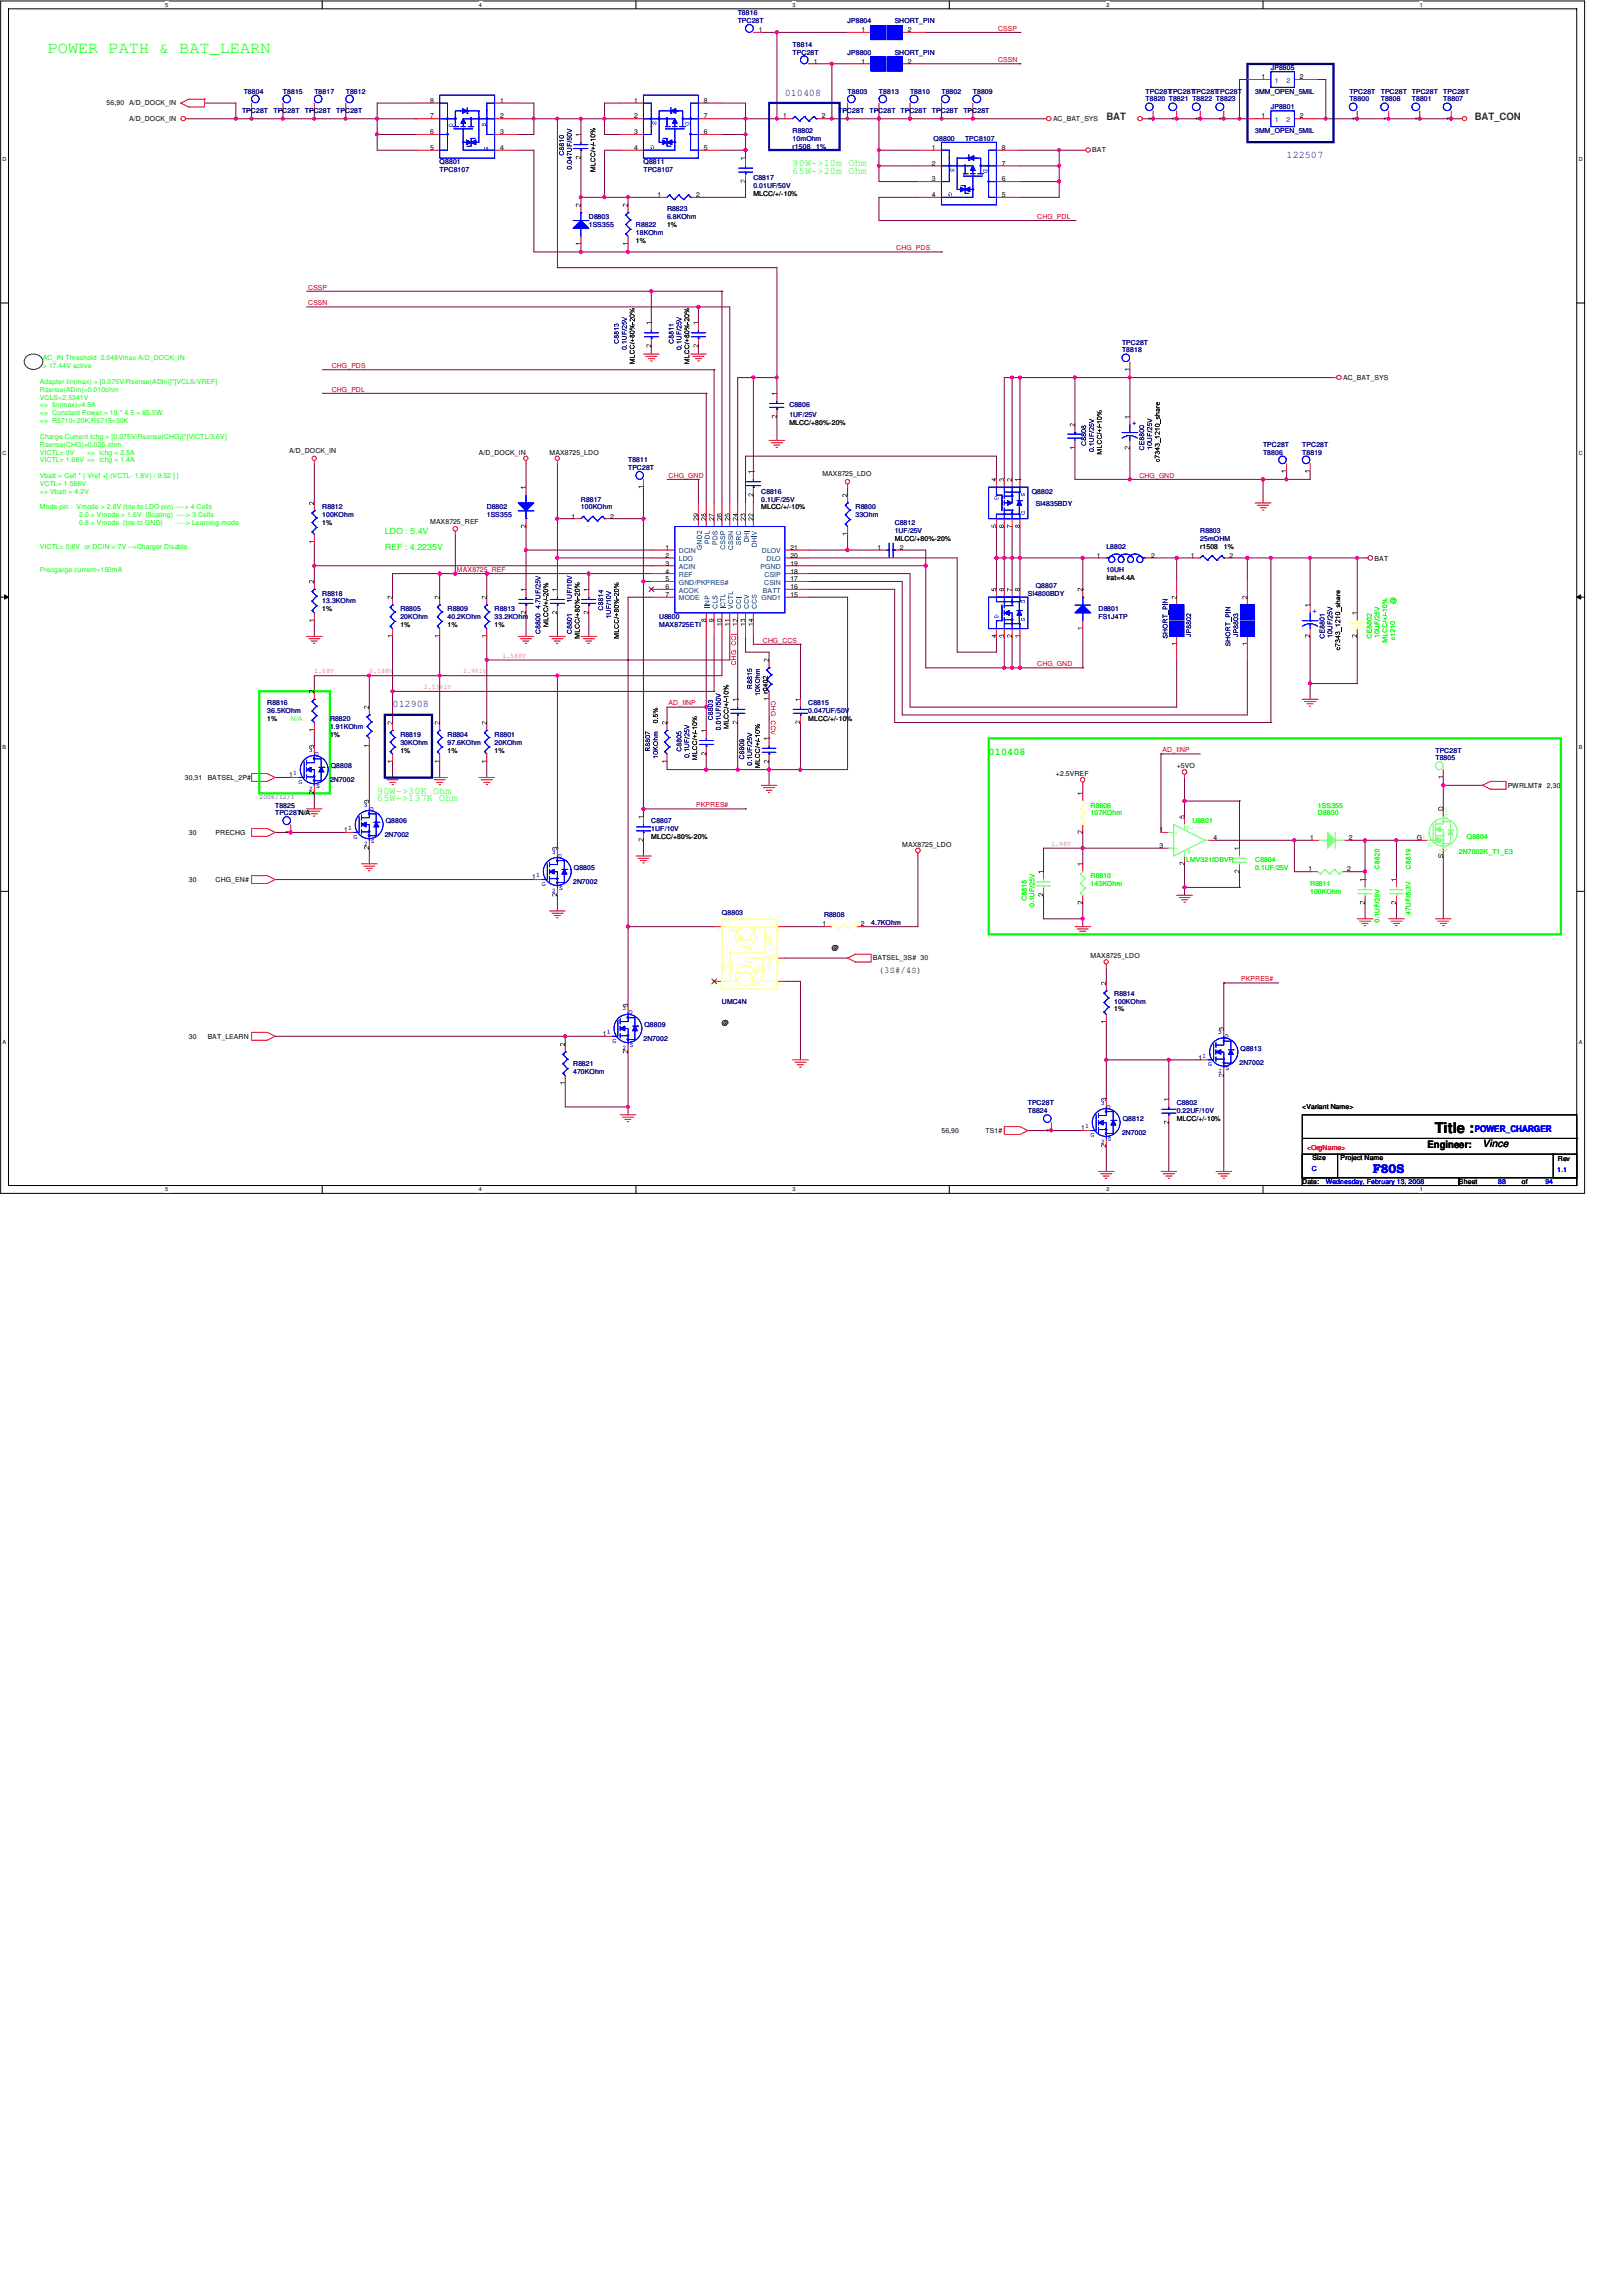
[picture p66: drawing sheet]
<svg xmlns="http://www.w3.org/2000/svg" width="210mm" height="297mm" viewBox="0 0 210 297" stroke-linecap="round" stroke-linejoin="round" font-family="sans-serif">
<defs><g id="words">
<text font-size="2.1" fill="#0f0" x="6.2" y="6.9">POWER PATH &amp; BAT_LEARN</text>
<text font-size="1.9" x="185.7" y="146.5">Title :</text>
<text font-size="1.6" fill="#00f" x="177.7" y="151.8">F80S</text>
<g font-size="1.3" fill="#000080">
<text x="101.6" y="12.4">010408</text>
<text x="166.5" y="20.5">122507</text>
<text x="50.8" y="91.5">012908</text>
</g>
<g font-size="1.3" fill="#008000">
<text x="143.2" y="15.5">BAT</text>
<text x="190.8" y="15.5">BAT_CON</text>
</g>
<g font-size="1.3" fill="#0f0">
<text x="102.6" y="21.5">90W-&gt;10m Ohm</text>
<text x="102.6" y="22.5">65W-&gt;20m Ohm</text>
<text x="127.9" y="97.6">010408</text>
<text x="48.8" y="102.7">90W-&gt;30K Ohm</text>
<text x="48.8" y="103.7">65W-&gt;137K Ohm</text>
</g>
<g font-size="1.3">
<text x="184.7" y="148.5">Engineer:</text>
<text x="191.9" y="148.4">Vince</text>
</g>
<text font-size="1.2" x="113.7" y="125.9">(3S#/4S)</text>
<text font-size="1.2" fill="#00f" x="190.8" y="146.4">POWER_CHARGER</text>
<g font-size="1.1" fill="#0f0">
<text x="49.8" y="69.1">LDO : 5.4V</text>
<text x="49.8" y="71.2">REF : 4.2235V</text>
</g>
<g font-size=".9" fill="#000080">
<text x="95.5" y="2">T8816</text>
<text x="95.5" y="3">TPC28T</text>
<text x="109.7" y="3">JP8804</text>
<text x="115.8" y="3">SHORT_PIN</text>
<text x="102.6" y="6.1">T8814</text>
<text x="102.6" y="7.1">TPC28T</text>
<text x="109.7" y="7.1">JP8800</text>
<text x="115.8" y="7.1">SHORT_PIN</text>
<text x="164.5" y="9.1">JP8805</text>
<text x="31.3" y="14.6">TPC28T</text>
<text x="31.5" y="12.1">T8804</text>
<text x="35.4" y="14.6">TPC28T</text>
<text x="36.6" y="12.1">T8815</text>
<text x="39.5" y="14.6">TPC28T</text>
<text x="40.7" y="12.1">T8817</text>
<text x="43.5" y="14.6">TPC28T</text>
<text x="44.7" y="12.1">T8812</text>
<text x="102.6" y="17.2">R8802</text>
<text x="108.5" y="14.6">TPC28T</text>
<text x="109.7" y="12.1">T8803</text>
<text x="112.5" y="14.6">TPC28T</text>
<text x="113.7" y="12.1">T8813</text>
<text x="116.5" y="14.6">TPC28T</text>
<text x="117.8" y="12.1">T8810</text>
<text x="120.6" y="14.6">TPC28T</text>
<text x="121.8" y="12.1">T8802</text>
<text x="124.7" y="14.6">TPC28T</text>
<text x="125.9" y="12.1">T8809</text>
<text x="148.3" y="13.1">T8820 T8821 T8822 T8823</text>
<text x="148.3" y="12.1">TPC28TTPC28TTPC28TTPC28T</text>
<text x="162.4" y="12.1">3MM_OPEN_5MIL</text>
<text x="162.4" y="17.2">3MM_OPEN_5MIL</text>
<text x="164.5" y="14.1">JP8801</text>
<text x="174.6" y="13.1">T8800</text>
<text x="174.6" y="12.1">TPC28T</text>
<text x="178.7" y="13.1">T8808</text>
<text x="178.7" y="12.1">TPC28T</text>
<text x="182.7" y="13.1">T8801</text>
<text x="182.7" y="12.1">TPC28T</text>
<text x="186.8" y="13.1">T8807</text>
<text x="186.8" y="12.1">TPC28T</text>
<text x="56.9" y="21.3">Q8801</text>
<text x="56.9" y="22.3">TPC8107</text>
<text x="83.3" y="21.3">Q8811</text>
<text x="83.3" y="22.3">TPC8107</text>
<text x="97.5" y="23.3">C8817</text>
<text x="102.6" y="18.2">10mOhm</text>
<text x="102.6" y="19.2">r1508</text>
<text x="105.6" y="19.2">1%</text>
<text x="120.8" y="18.2">Q8800</text>
<text x="124.9" y="18.2">TPC8107</text>
<text x="76.2" y="28.4">D8803</text>
<text x="76.2" y="29.4">1SS355</text>
<text x="82.3" y="29.4">R8822</text>
<text x="86.3" y="27.3">R8823</text>
<text x="86.3" y="28.4">6.8KOhm</text>
<text x="97.5" y="24.3">0.01UF/50V</text>
<text x="82.3" y="30.4">18KOhm</text>
<text x="145.2" y="45.6">T8818</text>
<text x="145.2" y="44.6">TPC28T</text>
<text x="102.2" y="52.7">C8806</text>
<text x="102.2" y="53.9">1UF/25V</text>
<text x="81.3" y="59.8">T8811</text>
<text x="163.4" y="58.8">T8806</text>
<text x="163.4" y="57.8">TPC28T</text>
<text x="168.5" y="58.8">T8819</text>
<text x="168.5" y="57.8">TPC28T</text>
<text x="41.7" y="65.9">R8812</text>
<text x="63" y="65.9">D8802</text>
<text x="75.2" y="64.9">R8817</text>
<text x="75.2" y="65.9">100KOhm</text>
<text x="81.3" y="60.8">TPC28T</text>
<text x="98.5" y="63.9">C8816</text>
<text x="98.5" y="64.9">0.1UF/25V</text>
<text x="110.7" y="65.9">R8800</text>
<text x="133.5" y="63.9">Q8802</text>
<text x="134" y="65.5">SI4835BDY</text>
<text x="41.7" y="66.9">100KOhm</text>
<text x="63" y="66.9">1SS355</text>
<text x="110.7" y="66.9">33Ohm</text>
<text x="115.8" y="67.9">C8812</text>
<text x="115.8" y="69">1UF/25V</text>
<text x="143.2" y="71">L8802</text>
<text x="155.3" y="69">R8803</text>
<text x="155.3" y="70">25mOHM</text>
<text x="41.7" y="77">R8818</text>
<text x="133" y="77">SI4800BDY</text>
<text x="134" y="76">Q8807</text>
<text x="143.2" y="74">10UH</text>
<text x="41.7" y="78.1">13.3KOhm</text>
<text x="51.8" y="79.1">R8805</text>
<text x="51.8" y="80.1">20KOhm</text>
<text x="57.9" y="79.1">R8809</text>
<text x="57.9" y="80.1">40.2KOhm</text>
<text x="64" y="79.1">R8813</text>
<text x="64" y="80.1">33.2KOhm</text>
<text x="85.3" y="80.1">U8800</text>
<text x="85.3" y="81.1">MAX8725ETI</text>
<text x="142.2" y="79.1">D8801</text>
<text x="142.2" y="80.1">FS1J4TP</text>
<text x="34.6" y="91.3">R8816</text>
<text x="34.6" y="92.3">36.5KOhm</text>
<text x="42.7" y="93.3">R8820</text>
<text x="42.7" y="94.3">1.91KOhm</text>
<text x="51.8" y="95.3">R8819</text>
<text x="57.9" y="95.3">R8804</text>
<text x="64" y="95.3">R8801</text>
<text x="104.6" y="91.3">C8815</text>
<text x="104.6" y="92.3">0.047UF/50V</text>
<text x="42.7" y="101.2">2N7002</text>
<text x="42.8" y="99.4">Q8808</text>
<text x="51.8" y="96.4">30KOhm</text>
<text x="57.9" y="96.4">97.6KOhm</text>
<text x="64" y="96.4">20KOhm</text>
<text x="185.8" y="98.4">T8805</text>
<text x="185.8" y="97.4">TPC28T</text>
<text x="33.6" y="103.3">2006/12/1</text>
<text x="35.6" y="104.5">T8825</text>
<text x="35.6" y="105.5">TPC28TN/A</text>
<text x="49.9" y="106.5">Q8806</text>
<text x="84.3" y="106.5">C8807</text>
<text x="84.3" y="107.5">1UF/10V</text>
<text x="49.8" y="108.3">2N7002</text>
<text x="74.3" y="112.6">Q8805</text>
<text x="74.2" y="114.4">2N7002</text>
<text x="93.4" y="118.4">Q8803</text>
<text x="106.6" y="118.7">R8808</text>
<text x="112.7" y="119.7">4.7KOhm</text>
<text x="93.4" y="129.8">UMC4N</text>
<text x="144.2" y="128.8">R8814</text>
<text x="144.2" y="129.8">100KOhm</text>
<text x="74.2" y="138">R8821</text>
<text x="83.3" y="134.7">2N7002</text>
<text x="83.4" y="132.9">Q8809</text>
<text x="160.4" y="137.8">2N7002</text>
<text x="160.5" y="135.9">Q8813</text>
<text x="74.2" y="139">470KOhm</text>
<text x="133" y="143">TPC28T</text>
<text x="152.3" y="143">C8802</text>
<text x="133" y="144">T8824</text>
<text x="145.2" y="146.9">2N7002</text>
<text x="145.3" y="145">Q8812</text>
<text x="152.3" y="144">0.22UF/10V</text>
</g>
<g font-size=".9">
<text x="98.2" y="4.2">1</text>
<text x="111.5" y="4.2">1</text>
<text x="117.5" y="4.2">2</text>
<text x="105.3" y="8.3">1</text>
<text x="111.5" y="8.3">1</text>
<text x="117.5" y="8.3">2</text>
<text x="163.2" y="10.2">1</text>
<text x="168.2" y="10.2">2</text>
<text x="13.8" y="13.6">56,90</text>
<text x="16.7" y="13.6">A/D_DOCK_IN</text>
<text x="16.7" y="15.7">A/D_DOCK_IN</text>
<text x="55.7" y="17.4">6</text>
<text x="55.7" y="15.3">7</text>
<text x="55.7" y="13.3">8</text>
<text x="64.7" y="13.3">1</text>
<text x="64.7" y="15.3">2</text>
<text x="64.7" y="17.4">3</text>
<text x="82.1" y="13.3">1</text>
<text x="82.1" y="15.3">2</text>
<text x="82.1" y="17.4">3</text>
<text x="91.1" y="17.4">6</text>
<text x="91.1" y="15.3">7</text>
<text x="91.1" y="13.3">8</text>
<text x="101.3" y="15.3">1</text>
<text x="106.3" y="15.3">2</text>
<text x="136.3" y="15.7">AC_BAT_SYS</text>
<text x="163.2" y="15.3">1</text>
<text x="168.2" y="15.3">2</text>
<text x="55.7" y="19.4">5</text>
<text x="64.7" y="19.4">4</text>
<text x="82.1" y="19.4">4</text>
<text x="91.1" y="19.4">5</text>
<text x="120.6" y="19.4">1</text>
<text x="120.6" y="21.4">2</text>
<text x="120.6" y="23.5">3</text>
<text x="129.7" y="23.5">6</text>
<text x="129.7" y="21.4">7</text>
<text x="129.7" y="19.4">8</text>
<text x="141.4" y="19.7">BAT</text>
<text x="85.1" y="25.5">1</text>
<text x="86.3" y="29.4">1%</text>
<text x="90.1" y="25.5">2</text>
<text x="97.5" y="25.3">MLCC/+/-10%</text>
<text x="120.6" y="25.5">4</text>
<text x="129.7" y="25.5">5</text>
<text x="82.3" y="31.4">1%</text>
<text x="173.8" y="49.1">AC_BAT_SYS</text>
<text x="37.4" y="58.6">A/D_DOCK_IN</text>
<text x="62" y="58.8">A/D_DOCK_IN</text>
<text x="71.1" y="58.8">MAX8725_LDO</text>
<text x="102.2" y="54.9">MLCC/+80%-20%</text>
<text x="98.5" y="65.9">MLCC/+/-10%</text>
<text x="106.4" y="61.6">MAX8725_LDO</text>
<text x="41.7" y="67.9">1%</text>
<text x="55.7" y="67.7">MAX8725_REF</text>
<text x="74" y="67.1">1</text>
<text x="79" y="67.1">2</text>
<text x="86.1" y="71.2">1</text>
<text x="102.3" y="71.2">21</text>
<text x="113.5" y="71.2">1</text>
<text x="115.8" y="70">MLCC/+80%-20%</text>
<text x="116.5" y="71.2">2</text>
<text x="155.3" y="71">r1508</text>
<text x="158.4" y="71">1%</text>
<text x="86.1" y="72.2">2</text>
<text x="86.1" y="73.2">3</text>
<text x="86.1" y="74.2">4</text>
<text x="86.1" y="75.2">5</text>
<text x="86.1" y="76.2">6</text>
<text x="86.1" y="77.2">7</text>
<text x="102.3" y="72.2">20</text>
<text x="102.3" y="76.2">16</text>
<text x="102.3" y="77.2">15</text>
<text x="102.3" y="74.2">18</text>
<text x="102.3" y="73.2">19</text>
<text x="102.3" y="75.2">17</text>
<text x="141.9" y="72.2">1</text>
<text x="143.2" y="75.1">Irat=4.4A</text>
<text x="149" y="72.2">2</text>
<text x="154.1" y="72.2">1</text>
<text x="159.1" y="72.2">2</text>
<text x="177.9" y="72.5">BAT</text>
<text x="41.7" y="79.1">1%</text>
<text x="51.8" y="81.1">1%</text>
<text x="57.9" y="81.1">1%</text>
<text x="64" y="81.1">1%</text>
<text x="34.6" y="93.3">1%</text>
<text x="42.7" y="95.3">1%</text>
<text x="104.6" y="93.3">MLCC/+/-10%</text>
<text x="23.9" y="100.9">30,31</text>
<text x="26.9" y="100.9">BATSEL_2P#</text>
<text x="37.4" y="100.6">1</text>
<text x="51.8" y="97.4">1%</text>
<text x="57.9" y="97.4">1%</text>
<text x="64" y="97.4">1%</text>
<text x="136.7" y="100.4">+2.5VREF</text>
<text x="152.3" y="99.4">+5VO</text>
<text x="195.1" y="101.9">PWRLMT#</text>
<text x="200.2" y="101.9">2,30</text>
<text x="38.7" y="105.5">N/A</text>
<text x="44.5" y="107.7">1</text>
<text x="150" y="107.7">1</text>
<text x="24.4" y="108">30</text>
<text x="27.9" y="108">PRECHG</text>
<text x="68.9" y="113.7">1</text>
<text x="84.3" y="108.5">MLCC/+80%-20%</text>
<text x="116.8" y="109.5">MAX8725_LDO</text>
<text x="150" y="109.7">3</text>
<text x="157.1" y="108.7">4</text>
<text x="169.3" y="112.7">1</text>
<text x="169.5" y="108.7">1</text>
<text x="174.3" y="112.7">2</text>
<text x="174.5" y="108.7">2</text>
<text x="183.3" y="108.7">G</text>
<text x="24.4" y="114.1">30</text>
<text x="27.9" y="114.1">CHG_EN#</text>
<text x="106.4" y="119.8">1</text>
<text x="111.4" y="119.8">2</text>
<text x="107.7" y="122.9">@</text>
<text x="112.9" y="124.2">BATSEL_3S# 30</text>
<text x="141.1" y="124">MAX8725_LDO</text>
<text x="144.2" y="130.9">1%</text>
<text x="24.4" y="134.4">30</text>
<text x="26.9" y="134.4">BAT_LEARN</text>
<text x="78" y="134.1">1</text>
<text x="93.4" y="132.6">@</text>
<text x="155.1" y="137.1">1</text>
<text x="168.5" y="143.5">&lt;Variant Name&gt;</text>
<text x="121.8" y="146.6">56,90</text>
<text x="127.6" y="146.6">TS1#</text>
<text x="139.9" y="146.2">1</text>
<text x="152.3" y="145">MLCC/+/-10%</text>
<text x="168.5" y="153.2">Date:</text>
<text x="169.8" y="150.1">Size</text>
<text x="173.5" y="150.1">Project Name</text>
<text x="188.8" y="153.2">Sheet</text>
<text x="196.9" y="153.2">of</text>
<text x="201.6" y="150.2">Rev</text>
</g>
<g font-size=".9" fill="#f00">
<text x="129.2" y="4">CSSP</text>
<text x="129.2" y="8">CSSN</text>
<text x="134.2" y="28.3">CHG_PDL</text>
<text x="116" y="32.4">CHG_PDS</text>
<text x="39.9" y="39.5">CSSN</text>
<text x="39.9" y="37.5">CSSP</text>
<text x="42.9" y="47.6">CHG_PDS</text>
<text x="42.9" y="50.7">CHG_PDL</text>
<text x="86.5" y="61.8">CHG_GND</text>
<text x="147.4" y="61.8">CHG_GND</text>
<text x="59.1" y="74">MAX8725_REF</text>
<text x="98.7" y="83.1">CHG_CCS</text>
<text x="134.2" y="86.2">CHG_GND</text>
<text x="86.5" y="91.1">AD_IINP</text>
<text x="150.5" y="97.3">AD_IINP</text>
<text x="90.1" y="104.4">PKPRES#</text>
<text x="160.6" y="127">PKPRES#</text>
<text x="169.1" y="148.7">&lt;OrgName&gt;</text>
</g>
<g font-size=".9" fill="#004080">
<text x="165" y="10.7">1</text>
<text x="166.5" y="10.7">2</text>
<text x="165" y="15.8">1</text>
<text x="166.5" y="15.8">2</text>
<text x="87.8" y="71.6">DCIN</text>
<text x="98.6" y="71.6">DLOV</text>
<text x="87.8" y="72.6">LDO</text>
<text x="87.8" y="73.6">ACIN</text>
<text x="87.8" y="74.6">REF</text>
<text x="87.8" y="75.6">GND/PKPRES#</text>
<text x="87.8" y="76.7">ACOK</text>
<text x="87.8" y="77.7">MODE</text>
<text x="98.4" y="73.6">PGND</text>
<text x="98.6" y="77.7">GND1</text>
<text x="98.7" y="76.7">BATT</text>
<text x="98.9" y="75.6">CSIN</text>
<text x="98.9" y="74.6">CSIP</text>
<text x="99.2" y="72.6">DLO</text>
</g>
<g font-size=".9" fill="#0f0">
<text x="5.5" y="46.6">AC_IN Threshold 2.048Vmax A/D_DOCK_IN</text>
<text x="5.5" y="47.7">&gt; 17.44V active</text>
<text x="5.2" y="52.7">=&gt; Iin(max)=4.5A</text>
<text x="5.2" y="53.7">=&gt; Constant Power = 19 * 4.5 = 85.5W</text>
<text x="5.2" y="50.7">Rsense(ADin)=0.010ohm</text>
<text x="5.2" y="49.7">Adapter Iin(max) = [0.075V/Rsense(ADin)]*[VCLS/VREF]</text>
<text x="5.2" y="51.7">VCLS=2.5341V</text>
<text x="5.2" y="59.8">VICTL= 1.68V =&gt; Ichg = 1.4A</text>
<text x="5.2" y="56.8">Charge Current Ichg = [0.075V/Rsense(CHG)]*[VICTL/3.6V]</text>
<text x="5.2" y="54.7">=&gt; R5710=20K,R5715=30K</text>
<text x="5.2" y="57.8">Rsense(CHG)=0.025 ohm</text>
<text x="5.2" y="58.8">VICTL= 3V</text>
<text x="11.3" y="58.8">=&gt; Ichg = 2.5A</text>
<text x="5.2" y="62.9">VCTL= 1.588V</text>
<text x="5.2" y="63.9">=&gt; Vbatt = 4.2V</text>
<text x="5.2" y="61.8">Vbatt = Cell * { Vref +[ (VCTL- 1.8V) / 9.52 ] }</text>
<text x="5.2" y="65.9">Mode pin : Vmode &gt; 2.8V (trie to LDO pin) ----&gt; 4 Cells</text>
<text x="5.2" y="71">VICTL&lt; 0.8V or DCIN &lt; 7V --&gt;Charger Disable</text>
<text x="10.2" y="67.9">0.8 &gt; Vmode (trie to GND)</text>
<text x="10.2" y="66.9">2.0 &gt; Vmode &gt; 1.6V (floating) ----&gt; 3 Cells</text>
<text x="22.9" y="67.9">----&gt; Learning mode</text>
<text x="5.2" y="74">Precgarge current=150mA</text>
<text x="141.1" y="104.5">R8806</text>
<text x="141.1" y="105.5">107KOhm</text>
<text x="154.3" y="106.5">U8801</text>
<text x="170.6" y="105.5">D8800</text>
<text x="170.6" y="104.5">1SS355</text>
<text x="141.1" y="113.6">R8810</text>
<text x="153.5" y="111.5">LMV321IDBVR</text>
<text x="162.4" y="111.5">C8804</text>
<text x="162.4" y="112.6">0.1UF/25V</text>
<text x="188.8" y="110.5">2N7002K_T1_E3</text>
<text x="189.8" y="108.5">Q8804</text>
<text x="141.1" y="114.6">143KOhm</text>
<text x="169.5" y="114.6">R8811</text>
<text x="169.5" y="115.6">100KOhm</text>
</g>
<g font-size=".9" fill="#00f">
<text x="146.5" y="55">+</text>
<text x="169.8" y="79.3">+</text>
<text x="37.9" y="100.3">1</text>
<text x="38.7" y="101.4">G</text>
<text x="40" y="97.2">3</text>
<text x="40.8" y="97.7">D</text>
<text x="40.9" y="101.9">S</text>
<text x="40" y="102.3">2</text>
<text x="45" y="107.4">1</text>
<text x="47.1" y="104.4">3</text>
<text x="47.9" y="104.9">D</text>
<text x="45.8" y="108.5">G</text>
<text x="47.1" y="109.4">2</text>
<text x="48" y="109.1">S</text>
<text x="69.4" y="113.5">1</text>
<text x="71.4" y="110.4">3</text>
<text x="72.2" y="111">D</text>
<text x="70.1" y="114.6">G</text>
<text x="71.4" y="115.5">2</text>
<text x="72.3" y="115.1">S</text>
<text x="80.6" y="130.7">3</text>
<text x="81.4" y="131.2">D</text>
<text x="78.5" y="133.8">1</text>
<text x="79.2" y="134.9">G</text>
<text x="80.6" y="135.8">2</text>
<text x="81.5" y="135.4">S</text>
<text x="155.6" y="136.8">1</text>
<text x="156.3" y="138">G</text>
<text x="157.6" y="133.8">3</text>
<text x="158.5" y="134.3">D</text>
<text x="142.5" y="142.9">3</text>
<text x="143.3" y="143.4">D</text>
<text x="157.6" y="138.9">2</text>
<text x="158.6" y="138.5">S</text>
<text x="140.4" y="146">1</text>
<text x="141.1" y="147.1">G</text>
<text x="142.5" y="148">2</text>
<text x="143.4" y="147.6">S</text>
<text x="169.8" y="151.6">C</text>
<text x="171.6" y="153.2">Wednesday, February 13, 2008</text>
<text x="193.9" y="153.2">88</text>
<text x="200" y="153.2">94</text>
<text x="201.5" y="151.6">1.1</text>
</g>
<g font-size=".9" fill="#ff0080">
<text x="40.7" y="87.1">1.68V</text>
<text x="47.8" y="87.1">0.188V</text>
<text x="54.9" y="89.2">2.5341V</text>
<text x="59.9" y="87.1">2.991V</text>
<text x="65" y="85.1">1.588V</text>
<text x="136.1" y="109.4">1.98V</text>
</g>
<text font-size=".9" fill="#0ff" x="37.6" y="93.3">N/A</text>
<g font-size=".9" fill="#80ff80">
<text x="153.5" y="107.4">V+</text>
<text x="186.9" y="105.9">D</text>
<text x="186.9" y="105">3</text>
<text x="152" y="108">+</text>
<text x="152" y="110">-</text>
<text x="153.6" y="110.5">V-</text>
<text x="184" y="108.4">1</text>
<text x="184.7" y="109.5">G</text>
<text x="186.1" y="110.4">2</text>
<text x="186.8" y="110.2">S</text>
</g>
<g font-size=".7">
<text x="21.4" y=".9">5</text>
<text x="62" y=".9">4</text>
<text x="102.6" y=".9">3</text>
<text x="143.2" y=".9">2</text>
<text x="183.7" y=".9">1</text>
<text x=".3" y="20.8">D</text>
<text x="204.3" y="20.8">D</text>
<text x=".3" y="58.9">C</text>
<text x="204.3" y="58.9">C</text>
<text x=".3" y="96.9">B</text>
<text x="204.3" y="96.9">B</text>
<text x=".3" y="135">A</text>
<text x="204.3" y="135">A</text>
<text x="21.4" y="154.1">5</text>
<text x="62" y="154.1">4</text>
<text x="102.6" y="154.1">3</text>
<text x="143.2" y="154.1">2</text>
<text x="183.7" y="154.1">1</text>
</g>
</g></defs>
<path d="M.1 .1h205v154.3h-205zM1.1 1.1h202.9v152.3h-202.9z" fill="none" stroke="#000" stroke-width=".13"/>
<g fill="#fff">
<path d="M21.4 .2h.4v.9h-.4z"/>
<path d="M21.4 153.5h.4v.8h-.4z"/>
</g>
<path d="M41.7 .1v1M41.7 153.4v1" fill="none" stroke="#000" stroke-width=".13"/>
<g fill="#fff">
<path d="M62 .2h.4v.9h-.4z"/>
<path d="M62 153.5h.4v.8h-.4z"/>
</g>
<path d="M82.3 .1v1M82.3 153.4v1" fill="none" stroke="#000" stroke-width=".13"/>
<g fill="#fff">
<path d="M102.5 .2h.5v.9h-.5z"/>
<path d="M102.5 153.5h.5v.8h-.5z"/>
</g>
<path d="M122.9 .1v1M122.9 153.4v1" fill="none" stroke="#000" stroke-width=".13"/>
<g fill="#fff">
<path d="M143.1 .2h.5v.9h-.5z"/>
<path d="M143.1 153.5h.5v.8h-.5z"/>
</g>
<path d="M163.4 .1v1M163.4 153.4v1" fill="none" stroke="#000" stroke-width=".13"/>
<g fill="#fff">
<path d="M183.7 .2h.4v.9h-.4z"/>
<path d="M183.7 153.5h.4v.8h-.4z"/>
<path d="M.3 20.2h.5v.8h-.5z"/>
<path d="M204.3 20.2h.5v.8h-.5z"/>
<path d="M.3 58.2h.5v.9h-.5z"/>
<path d="M204.3 58.2h.5v.9h-.5z"/>
</g>
<path d="M.1 39.2h1M204 39.2h1.1" fill="none" stroke="#000" stroke-width=".13"/>
<g fill="#fff">
<path d="M.3 96.3h.5v.8h-.5z"/>
<path d="M204.3 96.3h.5v.8h-.5z"/>
</g>
<path d="M.1 77.3h1M.6 77l.5 .3-.5 .2zM204 77.3l.6-.3v.5zM204 77.3h1.1" fill="none" stroke="#000" stroke-width=".13"/>
<path d="M.6 77l.5 .3-.5 .2zM204 77.3l.6-.3v.5z" fill="#000"/>
<g fill="#fff">
<path d="M.3 134.3h.5v.9h-.5z"/>
<path d="M204.3 134.3h.5v.9h-.5z"/>
</g>
<path d="M.1 115.3h1M204 115.3h1.1" fill="none" stroke="#000" stroke-width=".13"/>
<path d="M93.4 13.3h3.1M113.7 15.4h8.1M117.8 15.4h.1M146.2 48.9v5M130 72.2h1M175.6 72.2h1.1M50.8 82.3v7.2M161.4 85.4v7.1" fill="none" stroke="#800040" stroke-width=".13"/>
<path d="M113.6 15.2h.3v.3h-.3z" fill-rule="evenodd" fill="#f0f"/>
<path d="M113.6 15.2h.3v.3h-.3z" fill="none" stroke="#f0f" stroke-width=".13"/>
<path d="M117.6 15.2h.3l.1 .1-.1 .2h-.3z" fill-rule="evenodd" fill="#f0f"/>
<path d="M117.6 15.2h.3l.1 .1-.1 .2h-.3z" fill="none" stroke="#f0f" stroke-width=".13"/>
<path d="M30.5 13.3v2.1M48.8 15.4h5M53.8 15.4h.1M93.4 37.7v27.4M146.2 48.9h26.4M56.9 87.4v6.1M72.1 87.4h21.3" fill="none" stroke="#800040" stroke-width=".13"/>
<path d="M48.7 15.2h.2v.3h-.2z" fill-rule="evenodd" fill="#f0f"/>
<path d="M48.7 15.2h.2v.3h-.2z" fill="none" stroke="#f0f" stroke-width=".13"/>
<path d="M113.7 25.5h5.1M58.9 74.2h.1M58.9 69.1v5.1M128.9 82.3v2.1" fill="none" stroke="#800040" stroke-width=".13"/>
<path d="M58.8 74.1h.3v.1v.1l-.2 .1-.1-.1z" fill-rule="evenodd" fill="#f0f"/>
<path d="M58.8 74.1h.3v.1v.1l-.2 .1-.1-.1z" fill="none" stroke="#f0f" stroke-width=".13"/>
<path d="M48.8 17.4v2M107.7 8.3h2M39.7 39.7h50.7M90.4 39.7h.1M113.7 23.5h5.1M83.3 75.2h1M119.8 73.2v13.2M50.8 98.6v2M35.6 113.8h33.5" fill="none" stroke="#800040" stroke-width=".13"/>
<path d="M90.2 39.6h.3l.1 .1-.1 .1-.1 .1-.2-.1z" fill-rule="evenodd" fill="#f0f"/>
<path d="M90.2 39.6h.3l.1 .1-.1 .1-.1 .1-.2-.1z" fill="none" stroke="#f0f" stroke-width=".13"/>
<path d="M72.1 79.3v3M72.1 67.1h2.1M74.2 67.1h.1" fill="none" stroke="#800040" stroke-width=".13"/>
<path d="M72 66.9h.2v.3l-.1 .1-.1-.1z" fill-rule="evenodd" fill="#f0f"/>
<path d="M72 66.9h.2v.3l-.1 .1-.1-.1z" fill="none" stroke="#f0f" stroke-width=".13"/>
<path d="M104.6 71.2h5.1M109.7 71.2h.1M169.5 88.4v2.1" fill="none" stroke="#800040" stroke-width=".13"/>
<path d="M109.5 71h.3v.3l-.2 .1-.1-.1z" fill-rule="evenodd" fill="#f0f"/>
<path d="M109.5 71h.3v.3l-.2 .1-.1-.1z" fill="none" stroke="#f0f" stroke-width=".13"/>
<path d="M50.8 74.2h6.1M56.9 74.2h.1" fill="none" stroke="#800040" stroke-width=".13"/>
<path d="M56.7 74.1h.3l.1 .1-.1 .1-.1 .1-.2-.1z" fill-rule="evenodd" fill="#f0f"/>
<path d="M56.7 74.1h.3l.1 .1-.1 .1-.1 .1-.2-.1z" fill="none" stroke="#f0f" stroke-width=".13"/>
<path d="M93.4 19.4h3.1M96.5 19.4h.1M137.1 23.5v2" fill="none" stroke="#800040" stroke-width=".13"/>
<path d="M96.3 19.3h.3l.1 .1-.1 .1h-.3z" fill-rule="evenodd" fill="#f0f"/>
<path d="M96.3 19.3h.3l.1 .1-.1 .1h-.3z" fill="none" stroke="#f0f" stroke-width=".13"/>
<path d="M24.4 15.4h6.1M30.5 15.4h.1" fill="none" stroke="#800040" stroke-width=".13"/>
<path d="M30.4 15.2h.3v.1v.2h-.3z" fill-rule="evenodd" fill="#f0f"/>
<path d="M30.4 15.2h.3v.1v.2h-.3z" fill="none" stroke="#f0f" stroke-width=".13"/>
<path d="M67.1 19.4h2M63 74.2v3.1M109.7 63v1.1M115.8 76.2v17.3M131 72.2h.1M131 68.1v8.1M72.1 115.8v2.1" fill="none" stroke="#800040" stroke-width=".13"/>
<path d="M130.8 72h.3l.1 .2-.1 .1-.1 .1-.2-.1z" fill-rule="evenodd" fill="#f0f"/>
<path d="M130.8 72h.3l.1 .2-.1 .1-.1 .1-.2-.1z" fill="none" stroke="#f0f" stroke-width=".13"/>
<path d="M30.5 15.4h2.1M32.6 15.4h.1M48.8 13.3h5M81.3 77.3h3M104.6 74.2h13.2M123.9 72.2v12.2" fill="none" stroke="#800040" stroke-width=".13"/>
<path d="M32.4 15.2h.3l.1 .1-.1 .2h-.3z" fill-rule="evenodd" fill="#f0f"/>
<path d="M32.4 15.2h.3l.1 .1-.1 .2h-.3z" fill="none" stroke="#f0f" stroke-width=".13"/>
<path d="M36.6 14.4v1M44.7 14.4v1M69.1 15.4v2M106.6 15.4h1.1M121.8 15.4h4.1M125.9 15.4h.1" fill="none" stroke="#800040" stroke-width=".13"/>
<path d="M121.7 15.2h.3v.1v.2h-.3z" fill-rule="evenodd" fill="#f0f"/>
<path d="M121.7 15.2h.3v.1v.2h-.3z" fill="none" stroke="#f0f" stroke-width=".13"/>
<path d="M125.7 15.2h.3l.1 .1-.1 .2h-.3z" fill-rule="evenodd" fill="#f0f"/>
<path d="M125.7 15.2h.3l.1 .1-.1 .2h-.3z" fill="none" stroke="#f0f" stroke-width=".13"/>
<path d="M63 74.2h13.2M68.1 71.2v5M76.2 74.2h.1M152.3 85.4v6.1" fill="none" stroke="#800040" stroke-width=".13"/>
<path d="M76 74.1h.3v.2l-.1 .1-.2-.1z" fill-rule="evenodd" fill="#f0f"/>
<path d="M76 74.1h.3v.2l-.1 .1-.2-.1z" fill="none" stroke="#f0f" stroke-width=".13"/>
<path d="M93.4 15.4h3.1M96.5 15.4h.1M117.8 14.4v1M131 48.9h1M103.6 83.4v7.1" fill="none" stroke="#800040" stroke-width=".13"/>
<path d="M96.3 15.2h.3l.1 .1-.1 .2h-.3z" fill-rule="evenodd" fill="#f0f"/>
<path d="M96.3 15.2h.3l.1 .1-.1 .2h-.3z" fill="none" stroke="#f0f" stroke-width=".13"/>
<path d="M137.1 23.5h.1M137.1 21.5v2" fill="none" stroke="#800040" stroke-width=".13"/>
<path d="M136.9 23.3h.3v.3h-.3z" fill-rule="evenodd" fill="#f0f"/>
<path d="M136.9 23.3h.3v.3h-.3z" fill="none" stroke="#f0f" stroke-width=".13"/>
<path d="M96.5 15.4v2M113.7 15.4h.1M113.7 14.4v1M187.8 15.4h1M72.1 72.2h12.2M161.4 72.2v3M86.3 93.5h.1M86.3 91.5v2" fill="none" stroke="#800040" stroke-width=".13"/>
<path d="M113.6 15.2h.3v.3h-.3z" fill-rule="evenodd" fill="#f0f"/>
<path d="M113.6 15.2h.3v.3h-.3z" fill="none" stroke="#f0f" stroke-width=".13"/>
<path d="M107.7 15.4h.1M107.7 8.3v7.1M121.8 14.4v1M94.4 82.3v3.1" fill="none" stroke="#800040" stroke-width=".13"/>
<path d="M107.5 8.1h.3v.3l-.2 .1-.1-.1z" fill-rule="evenodd" fill="#f0f"/>
<path d="M107.5 8.1h.3v.3l-.2 .1-.1-.1z" fill="none" stroke="#f0f" stroke-width=".13"/>
<path d="M107.5 15.2h.3v.3h-.3z" fill-rule="evenodd" fill="#f0f"/>
<path d="M107.5 15.2h.3v.3h-.3z" fill="none" stroke="#f0f" stroke-width=".13"/>
<g fill="none" stroke="#800040" stroke-width=".13">
<path d="M96.5 19.4v1M113.7 21.5v2M128.9 59v3M117.8 74.2v17.3M130 72.2v4M140.1 72.2h2.1M152.3 72.2h2M40.7 80.3v2M56.9 82.3v5.1M97.5 82.3v1.1M99.5 99.6h4.1M35.6 107.7h2"/>
<path d="M37.6 107.7h.1"/>
</g>
<path d="M37.5 107.5h.2v.3l-.1 .1-.1-.1z" fill-rule="evenodd" fill="#f0f"/>
<path d="M37.5 107.5h.2v.3l-.1 .1-.1-.1z" fill="none" stroke="#f0f" stroke-width=".13"/>
<path d="M96.5 13.3v2.1M183.7 15.4h4.1M187.8 15.4h.1M39.7 37.7h44.6M84.3 37.7h.1M84.3 44.8v1M109.7 71.2h4M164.5 72.2h5" fill="none" stroke="#800040" stroke-width=".13"/>
<path d="M187.6 15.2h.3l.1 .1-.1 .2h-.3z" fill-rule="evenodd" fill="#f0f"/>
<path d="M187.6 15.2h.3l.1 .1-.1 .2h-.3z" fill="none" stroke="#f0f" stroke-width=".13"/>
<path d="M78.2 19.4v6.1M78.2 25.5h.1" fill="none" stroke="#800040" stroke-width=".13"/>
<path d="M78.1 25.4h.2v.2h-.2z" fill-rule="evenodd" fill="#f0f"/>
<path d="M78.1 25.4h.2v.2h-.2z" fill="none" stroke="#f0f" stroke-width=".13"/>
<path d="M98.5 4.2h2M100.5 4.2h.1M109.7 15.4h4M113.7 21.5h5.1" fill="none" stroke="#800040" stroke-width=".13"/>
<path d="M100.4 4h.3v.3l-.2 .1-.1-.1z" fill-rule="evenodd" fill="#f0f"/>
<path d="M100.4 4h.3v.3l-.2 .1-.1-.1z" fill="none" stroke="#f0f" stroke-width=".13"/>
<path d="M48.8 15.4v2M113.7 19.4h.1M113.7 19.4h5.1M113.7 15.4v4M109.7 77.3v22.3M56.9 98.6v2M63 98.6v2" fill="none" stroke="#800040" stroke-width=".13"/>
<path d="M113.6 19.3h.3v.2h-.3z" fill-rule="evenodd" fill="#f0f"/>
<path d="M113.6 19.3h.3v.2h-.3z" fill="none" stroke="#f0f" stroke-width=".13"/>
<path d="M139.1 48.9h7.1M146.2 48.9h.1" fill="none" stroke="#800040" stroke-width=".13"/>
<path d="M138.9 48.7h.3v.3h-.3z" fill-rule="evenodd" fill="#f0f"/>
<path d="M138.9 48.7h.3v.3h-.3z" fill="none" stroke="#f0f" stroke-width=".13"/>
<path d="M146.1 48.7h.2v.3h-.2z" fill-rule="evenodd" fill="#f0f"/>
<path d="M146.1 48.7h.2v.3h-.2z" fill="none" stroke="#f0f" stroke-width=".13"/>
<path d="M100.5 15.4h1.1M90.4 39.7v2M41.7 50.9h49.7M91.4 50.9h.1M95.5 48.9v16.2M40.7 73.2h43.6M84.3 73.2h.1M104.6 72.2h19.3M116.8 75.2v17.3M146.2 62h17.2M163.4 62h.1" fill="none" stroke="#800040" stroke-width=".13"/>
<path d="M40.5 73h.3v.3l-.2 .1-.1-.1z" fill-rule="evenodd" fill="#f0f"/>
<path d="M40.5 73h.3v.3l-.2 .1-.1-.1z" fill="none" stroke="#f0f" stroke-width=".13"/>
<path d="M36.6 15.4h4.1M40.7 15.4h.1M100.5 4.2h9.2M125.9 15.4h9.1M90.4 25.5h6.1M90.4 39.7h4M132 72.2h8.1M97.5 83.4h6.1M103.6 83.4h.1" fill="none" stroke="#800040" stroke-width=".13"/>
<path d="M36.5 15.2h.2v.3h-.2z" fill-rule="evenodd" fill="#f0f"/>
<path d="M36.5 15.2h.2v.3h-.2z" fill="none" stroke="#f0f" stroke-width=".13"/>
<path d="M40.5 15.2h.3v.3h-.3z" fill-rule="evenodd" fill="#f0f"/>
<path d="M40.5 15.2h.3v.3h-.3z" fill="none" stroke="#f0f" stroke-width=".13"/>
<path d="M137.1 19.4h3M113.7 25.5v3M95.5 90.5h.1M95.5 82.3v8.2" fill="none" stroke="#800040" stroke-width=".13"/>
<g fill="#f00">
<path d="M94.7 85.6l.1-.1v.1a.21 .21 0 0 0 0 .3 .21 .21 0 0 0 .3 0 .21 .21 0 0 0-.1-.3v-.1a.3 .3 0 0 1 .2 .4 .3 .3 0 0 1-.5 .1 .3 .3 0 0 1 0-.4z"/>
<path d="M94.6 84.9h.6v.1h-.2v.3h.2v.1h-.6v-.1h.3v-.3h-.3z"/>
<path d="M94.7 84.2l.1-.1v.1a.24 .24 0 0 0 0 .3 .24 .24 0 0 0 .3 .1 .24 .24 0 0 0 0-.4h-.1v.2h-.1v-.3h.3a.33 .33 0 0 1 0 .5 .33 .33 0 0 1-.4 .1 .33 .33 0 0 1-.1-.5z"/>
<path d="M95.3 83.5h.2v.6h-.2z"/>
<path d="M94.7 83l.1-.1v.1a.21 .21 0 0 0 0 .3 .21 .21 0 0 0 .3 0 .21 .21 0 0 0-.1-.3v-.1a.3 .3 0 0 1 .2 .5 .3 .3 0 0 1-.5 .1 .3 .3 0 0 1 0-.5z"/>
<path d="M94.7 82.4l.1-.1v.1a.21 .21 0 0 0 0 .3 .21 .21 0 0 0 .3 0 .21 .21 0 0 0-.1-.3v-.1a.3 .3 0 0 1 .2 .4 .3 .3 0 0 1-.5 .1 .3 .3 0 0 1 0-.4z"/>
<path d="M94.6 82h.7v.2h-.7z"/>
</g>
<path d="M169.5 72.2h.1M169.5 72.2v6.1" fill="none" stroke="#800040" stroke-width=".13"/>
<path d="M169.4 72h.3v.3l-.2 .1-.1-.1z" fill-rule="evenodd" fill="#f0f"/>
<path d="M169.4 72h.3v.3l-.2 .1-.1-.1z" fill="none" stroke="#f0f" stroke-width=".13"/>
<path d="M171.6 15.4h4M175.6 15.4h.1" fill="none" stroke="#800040" stroke-width=".13"/>
<path d="M175.5 15.2h.3v.3h-.3z" fill-rule="evenodd" fill="#f0f"/>
<path d="M175.5 15.2h.3v.3h-.3z" fill="none" stroke="#f0f" stroke-width=".13"/>
<path d="M48.8 17.4h5M53.8 17.4h.1M56.9 74.2h2M76.2 74.2v2" fill="none" stroke="#800040" stroke-width=".13"/>
<path d="M48.7 17.2h.2v.3h-.2z" fill-rule="evenodd" fill="#f0f"/>
<path d="M48.7 17.2h.2v.3h-.2z" fill="none" stroke="#f0f" stroke-width=".13"/>
<path d="M93.4 17.4h3.1M96.5 17.4h.1M96.5 15.4h4M68.1 60v3M128.9 72.2v4M92.4 82.3v7.2M117.8 91.5h34.5" fill="none" stroke="#800040" stroke-width=".13"/>
<path d="M96.3 17.2h.3l.1 .2-.1 .1h-.3z" fill-rule="evenodd" fill="#f0f"/>
<path d="M96.3 17.2h.3l.1 .2-.1 .1h-.3z" fill="none" stroke="#f0f" stroke-width=".13"/>
<path d="M107.7 15.4h2M109.7 15.4h.1" fill="none" stroke="#800040" stroke-width=".13"/>
<path d="M109.5 15.2h.3v.3h-.3z" fill-rule="evenodd" fill="#f0f"/>
<path d="M109.5 15.2h.3v.3h-.3z" fill="none" stroke="#f0f" stroke-width=".13"/>
<path d="M40.7 14.4v1M175.6 15.4h4.1M179.7 15.4h.1" fill="none" stroke="#800040" stroke-width=".13"/>
<path d="M179.5 15.2h.3v.3h-.3z" fill-rule="evenodd" fill="#f0f"/>
<path d="M179.5 15.2h.3v.3h-.3z" fill="none" stroke="#f0f" stroke-width=".13"/>
<path d="M32.6 15.4h4M137.1 19.4v2.1M84.3 37.7v4M137.1 21.5h.1M131 48.9v13.1M76.2 74.2h8.1M104.6 76.2h11.2M152.3 72.2v3M91.4 91.5v3M115.8 93.5h48.7M35.6 100.6h2M40.7 102.6v2" fill="none" stroke="#800040" stroke-width=".13"/>
<path d="M136.9 21.3h.3v.3h-.3z" fill-rule="evenodd" fill="#f0f"/>
<path d="M136.9 21.3h.3v.3h-.3z" fill="none" stroke="#f0f" stroke-width=".13"/>
<path d="M140.1 76.2h.1M140.1 72.2v4" fill="none" stroke="#800040" stroke-width=".13"/>
<path d="M140 72h.2v.3l-.1 .1-.1-.1z" fill-rule="evenodd" fill="#f0f"/>
<path d="M140 72h.2v.3l-.1 .1-.1-.1z" fill="none" stroke="#f0f" stroke-width=".13"/>
<path d="M40.7 70.1v3.1M40.7 87.4h7.1M47.8 87.4h.1" fill="none" stroke="#800040" stroke-width=".13"/>
<path d="M47.6 87.3h.3v.2h-.3z" fill-rule="evenodd" fill="#f0f"/>
<path d="M47.6 87.3h.3v.2h-.3z" fill="none" stroke="#f0f" stroke-width=".13"/>
<path d="M91.4 50.9v14.2M128.9 72.2h.1M128.9 72.2h1.1M128.9 68.1v4.1" fill="none" stroke="#800040" stroke-width=".13"/>
<path d="M128.8 72h.3l.1 .2-.1 .1-.2 .1-.1-.1z" fill-rule="evenodd" fill="#f0f"/>
<path d="M128.8 72h.3l.1 .2-.1 .1-.2 .1-.1-.1z" fill="none" stroke="#f0f" stroke-width=".13"/>
<path d="M132 23.5h5.1M146.2 47.8v1.1M132 72.2h.1M132 68.1v4.1M47.8 87.4v4.1" fill="none" stroke="#800040" stroke-width=".13"/>
<path d="M131.8 72h.3l.1 .2-.1 .1-.1 .1-.2-.1z" fill-rule="evenodd" fill="#f0f"/>
<path d="M131.8 72h.3l.1 .2-.1 .1-.1 .1-.2-.1z" fill="none" stroke="#f0f" stroke-width=".13"/>
<path d="M48.8 19.4h5M68.1 71.2h.1M68.1 68.1v3.1" fill="none" stroke="#800040" stroke-width=".13"/>
<path d="M67.9 71h.3v.3l-.2 .1-.1-.1z" fill-rule="evenodd" fill="#f0f"/>
<path d="M67.9 71h.3v.3l-.2 .1-.1-.1z" fill="none" stroke="#f0f" stroke-width=".13"/>
<path d="M100.5 15.4h.1M100.5 4.2v11.2M68.1 79.3v3" fill="none" stroke="#800040" stroke-width=".13"/>
<path d="M100.4 15.2h.3v.3h-.3z" fill-rule="evenodd" fill="#f0f"/>
<path d="M100.4 15.2h.3v.3h-.3z" fill="none" stroke="#f0f" stroke-width=".13"/>
<path d="M113.7 28.5h25.4M139.1 28.5h.1M130 48.9h1M131 48.9h.1" fill="none" stroke="#800040" stroke-width=".13"/>
<path d="M130.8 48.7h.3l.1 .1-.1 .2h-.3z" fill-rule="evenodd" fill="#f0f"/>
<path d="M130.8 48.7h.3l.1 .1-.1 .2h-.3z" fill="none" stroke="#f0f" stroke-width=".13"/>
<path d="M75.2 20.4v5.1M40.7 87.4v2.1M99.5 95.5h.1M99.5 90.5v5" fill="none" stroke="#800040" stroke-width=".13"/>
<g fill="#f00">
<path d="M99.8 90.8a.31 .31 0 0 1 .5 0 .31 .31 0 0 1-.1 .5v-.1a.21 .21 0 0 0 0-.3 .21 .21 0 0 0-.3 0 .21 .21 0 0 0 0 .3v.1l-.2-.2z"/>
<path d="M99.7 91.4h.7h-.3v.4h.3v.1h-.7v-.1h.3v-.4h-.3z"/>
<path d="M99.8 92.1a.31 .31 0 0 1 .5 0 .31 .31 0 0 1-.1 .5v-.1a.23 .23 0 0 0 0-.4 .23 .23 0 0 0-.4 .2l.1 .2h.1v-.2h.1v.3h-.3l-.1-.3z"/>
<path d="M99.5 92.7h.2v.5h-.2z"/>
<path d="M99.8 93.3a.31 .31 0 0 1 .5 0 .31 .31 0 0 1-.1 .5v-.1a.21 .21 0 0 0 0-.3 .21 .21 0 0 0-.3 0 .21 .21 0 0 0 0 .3v.1l-.1-.1-.1-.1z"/>
<path d="M99.8 94a.31 .31 0 0 1 .5 0 .31 .31 0 0 1-.1 .4 .21 .21 0 0 0 0-.3 .21 .21 0 0 0-.3 0 .21 .21 0 0 0 0 .3h-.1l-.1-.1z"/>
<path d="M99.7 94.7l.7-.2v.1l-.6 .2 .6 .2-.7-.2z"/>
</g>
<path d="M72.1 87.4v22.3M72.1 109.7h.1" fill="none" stroke="#800040" stroke-width=".13"/>
<path d="M72 87.3h.2v.2h-.2z" fill-rule="evenodd" fill="#f0f"/>
<path d="M72 87.3h.2v.2h-.2z" fill="none" stroke="#f0f" stroke-width=".13"/>
<path d="M91.4 91.5h.1M91.4 82.3v9.2" fill="none" stroke="#800040" stroke-width=".13"/>
<path d="M91.2 91.3h.3l.1 .1-.1 .2h-.3z" fill-rule="evenodd" fill="#f0f"/>
<path d="M91.2 91.3h.3l.1 .1-.1 .2h-.3z" fill="none" stroke="#f0f" stroke-width=".13"/>
<path d="M109.7 69.1v2.1M164.5 72.2v21.3M63 85.4v8.1M164.5 93.5h.1M47.8 109.7v2.1" fill="none" stroke="#800040" stroke-width=".13"/>
<path d="M164.3 72h.3l.1 .2-.1 .1-.1 .1-.2-.1z" fill-rule="evenodd" fill="#f0f"/>
<path d="M164.3 72h.3l.1 .2-.1 .1-.1 .1-.2-.1z" fill="none" stroke="#f0f" stroke-width=".13"/>
<path d="M26.5 13.3h4M44.7 15.4h4.1M113.7 19.4v2.1M113.7 21.5h.1M50.8 74.2v3.1M40.7 94.5v2M116.8 92.5h44.6" fill="none" stroke="#800040" stroke-width=".13"/>
<path d="M113.6 21.3h.3v.3h-.3z" fill-rule="evenodd" fill="#f0f"/>
<path d="M113.6 21.3h.3v.3h-.3z" fill="none" stroke="#f0f" stroke-width=".13"/>
<path d="M32.6 14.4v1M48.8 13.3v2.1M78.2 15.4h.1M78.2 13.3v2.1M105.6 8.3h2.1M41.7 47.8h50.7M92.4 47.8h.1M83.3 108.7v2" fill="none" stroke="#800040" stroke-width=".13"/>
<path d="M78.1 15.2h.2v.3h-.2z" fill-rule="evenodd" fill="#f0f"/>
<path d="M78.1 15.2h.2v.3h-.2z" fill="none" stroke="#f0f" stroke-width=".13"/>
<path d="M119.8 8.3h12.2M132 8.3h.1M96.5 59h32.4M86.3 91.5h5.1M73.2 134.1h5M78.2 134.1h.1" fill="none" stroke="#800040" stroke-width=".13"/>
<path d="M73 133.9h.3v.3l-.2 .1-.1-.1z" fill-rule="evenodd" fill="#f0f"/>
<path d="M73 133.9h.3v.3l-.2 .1-.1-.1z" fill="none" stroke="#f0f" stroke-width=".13"/>
<path d="M83.3 75.2v29.4M96.5 84.4h3M83.3 104.6h.1" fill="none" stroke="#800040" stroke-width=".13"/>
<path d="M83.1 104.5h.3l.1 .1-.1 .2-.1 .1-.2-.1z" fill-rule="evenodd" fill="#f0f"/>
<path d="M83.1 104.5h.3l.1 .1-.1 .2-.1 .1-.2-.1z" fill="none" stroke="#f0f" stroke-width=".13"/>
<path d="M96.5 17.4v2M119.8 4.2h12.2M132 4.2h.1M132 19.4h5.1M137.1 19.4h.1" fill="none" stroke="#800040" stroke-width=".13"/>
<path d="M136.9 19.3h.3v.2h-.3z" fill-rule="evenodd" fill="#f0f"/>
<path d="M136.9 19.3h.3v.2h-.3z" fill="none" stroke="#f0f" stroke-width=".13"/>
<path d="M76.2 79.3v3M132 72.2v4M149.2 72.2h3.1M152.3 72.2h.1" fill="none" stroke="#800040" stroke-width=".13"/>
<path d="M152.1 72h.3l.1 .2-.1 .1-.1 .1-.2-.1z" fill-rule="evenodd" fill="#f0f"/>
<path d="M152.1 72h.3l.1 .2-.1 .1-.1 .1-.2-.1z" fill="none" stroke="#f0f" stroke-width=".13"/>
<path d="M67.1 13.3h2M84.3 37.7h9.1M93.4 37.7h.1M132 21.5h5.1M40.7 60v5.1M40.7 73.2v2M73.2 134.1v1" fill="none" stroke="#800040" stroke-width=".13"/>
<path d="M84.1 37.5h.3l.1 .2-.1 .1-.1 .1-.2-.1z" fill-rule="evenodd" fill="#f0f"/>
<path d="M84.1 37.5h.3l.1 .2-.1 .1-.1 .1-.2-.1z" fill="none" stroke="#f0f" stroke-width=".13"/>
<path d="M132 48.9v13.1M132 62h.1" fill="none" stroke="#800040" stroke-width=".13"/>
<path d="M131.8 48.7h.3l.1 .1-.1 .2h-.3z" fill-rule="evenodd" fill="#f0f"/>
<path d="M131.8 48.7h.3l.1 .1-.1 .2h-.3z" fill="none" stroke="#f0f" stroke-width=".13"/>
<path d="M94.4 39.7v25.4M96.5 23.5v2M96.5 59v6.1M132 48.9h7.1M79.2 67.1h4.1M47.8 96.5v7.1M47.8 87.4h9.1M56.9 87.4h.1M93.4 82.3v5.1M123.9 84.4h5M73.2 140.2v3" fill="none" stroke="#800040" stroke-width=".13"/>
<path d="M56.7 87.3h.3l.1 .1-.1 .1h-.3z" fill-rule="evenodd" fill="#f0f"/>
<path d="M56.7 87.3h.3l.1 .1-.1 .1h-.3z" fill="none" stroke="#f0f" stroke-width=".13"/>
<path d="M130 72.2h.1M130 68.1v4.1" fill="none" stroke="#800040" stroke-width=".13"/>
<path d="M129.8 72h.3l.1 .2-.1 .1-.1 .1-.2-.1z" fill-rule="evenodd" fill="#f0f"/>
<path d="M129.8 72h.3l.1 .2-.1 .1-.1 .1-.2-.1z" fill="none" stroke="#f0f" stroke-width=".13"/>
<path d="M40.7 15.4h4M44.7 15.4h.1M132 25.5h5.1M96.5 82.3v2.1" fill="none" stroke="#800040" stroke-width=".13"/>
<path d="M44.6 15.2h.3v.3h-.3z" fill-rule="evenodd" fill="#f0f"/>
<path d="M44.6 15.2h.3v.3h-.3z" fill="none" stroke="#f0f" stroke-width=".13"/>
<path d="M109.7 14.4v1M125.9 14.4v1M179.7 15.4h4M183.7 15.4h.1M131 72.2h1" fill="none" stroke="#800040" stroke-width=".13"/>
<path d="M183.6 15.2h.3v.1v.2h-.3z" fill-rule="evenodd" fill="#f0f"/>
<path d="M183.6 15.2h.3v.1v.2h-.3z" fill="none" stroke="#f0f" stroke-width=".13"/>
<path d="M130 48.9v13.1M56.9 74.2v3.1M97.5 64.1v1M159.4 72.2h5.1M161.4 72.2h.1M99.5 84.4v1" fill="none" stroke="#800040" stroke-width=".13"/>
<path d="M161.3 72h.3v.2v.1l-.2 .1-.1-.1z" fill-rule="evenodd" fill="#f0f"/>
<path d="M161.3 72h.3v.2v.1l-.2 .1-.1-.1z" fill="none" stroke="#f0f" stroke-width=".13"/>
<path d="M63 85.4h.1M63 82.3v3.1" fill="none" stroke="#800040" stroke-width=".13"/>
<path d="M62.8 85.2h.3l.1 .1-.1 .2h-.3z" fill-rule="evenodd" fill="#f0f"/>
<path d="M62.8 85.2h.3l.1 .1-.1 .2h-.3z" fill="none" stroke="#f0f" stroke-width=".13"/>
<path d="M171.6 15.4h.1M171.6 10.3v5.1M90.4 44.8v1M139.1 48.9v6M104.6 75.2h12.2" fill="none" stroke="#800040" stroke-width=".13"/>
<path d="M171.4 15.2h.3v.3h-.3z" fill-rule="evenodd" fill="#f0f"/>
<path d="M171.4 15.2h.3v.3h-.3z" fill="none" stroke="#f0f" stroke-width=".13"/>
<path d="M160.4 10.3h.1M160.4 10.3v5.1" fill="none" stroke="#800040" stroke-width=".13"/>
<path d="M160.2 15.2h.3l.1 .1-.1 .2h-.3z" fill-rule="evenodd" fill="#f0f"/>
<path d="M160.2 15.2h.3l.1 .1-.1 .2h-.3z" fill="none" stroke="#f0f" stroke-width=".13"/>
<path d="M72.1 72.2v4M116.8 71.2h3M83.3 104.6v1.1M143.2 125.2v2M136.1 146.3h.1M136.1 146.3h4" fill="none" stroke="#800040" stroke-width=".13"/>
<path d="M135.9 146.1h.3v.3h-.3z" fill-rule="evenodd" fill="#f0f"/>
<path d="M135.9 146.1h.3v.3h-.3z" fill="none" stroke="#f0f" stroke-width=".13"/>
<path d="M72.1 72.2h.1M72.1 67.1v5.1M158.4 127.2h.1M158.4 127.2h7.1" fill="none" stroke="#800040" stroke-width=".13"/>
<path d="M72 72h.2v.3l-.1 .1-.1-.1z" fill-rule="evenodd" fill="#f0f"/>
<path d="M72 72h.2v.3l-.1 .1-.1-.1z" fill="none" stroke="#f0f" stroke-width=".13"/>
<path d="M72.1 60v7.1M83.3 75.2h.1M83.3 67.1v8.1M86.3 62h4.1M90.4 62h.1M169.5 61v1M83.3 104.6h13.2M96.5 104.6h.1" fill="none" stroke="#800040" stroke-width=".13"/>
<path d="M83.1 75.1h.3l.1 .1-.1 .2h-.1h-.2z" fill-rule="evenodd" fill="#f0f"/>
<path d="M83.1 75.1h.3l.1 .1-.1 .2h-.1h-.2z" fill="none" stroke="#f0f" stroke-width=".13"/>
<path d="M83.3 67.1h.1M83.3 63v4.1M81.3 136.1v7.1M158.4 139.1v12.5M143.2 148.3v3.3" fill="none" stroke="#800040" stroke-width=".13"/>
<path d="M83.1 66.9h.3l.1 .2-.1 .1-.1 .1-.2-.1z" fill-rule="evenodd" fill="#f0f"/>
<path d="M83.1 66.9h.3l.1 .2-.1 .1-.1 .1-.2-.1z" fill="none" stroke="#f0f" stroke-width=".13"/>
<path d="M86.3 98.6v1M143.2 137.1h.1M143.2 137.1v5.1" fill="none" stroke="#800040" stroke-width=".13"/>
<path d="M143 137h.3v.3h-.2h-.1z" fill-rule="evenodd" fill="#f0f"/>
<path d="M143 137h.3v.3h-.2h-.1z" fill="none" stroke="#f0f" stroke-width=".13"/>
<path d="M131 86.4h1M132 86.4h.1" fill="none" stroke="#800040" stroke-width=".13"/>
<path d="M131.8 86.2h.3l.1 .2-.1 .1h-.3z" fill-rule="evenodd" fill="#f0f"/>
<path d="M131.8 86.2h.3l.1 .2-.1 .1h-.3z" fill="none" stroke="#f0f" stroke-width=".13"/>
<path d="M72.1 34.6h28.4M86.3 99.6h5.1M91.4 99.6h.1M158.4 127.2v5.9" fill="none" stroke="#800040" stroke-width=".13"/>
<path d="M91.2 99.4h.3l.1 .2-.1 .1-.1 .1-.2-.1z" fill-rule="evenodd" fill="#f0f"/>
<path d="M91.2 99.4h.3l.1 .2-.1 .1-.1 .1-.2-.1z" fill="none" stroke="#f0f" stroke-width=".13"/>
<path d="M72.1 15.4h3.1M75.2 15.4h.1M163.4 62v3.1" fill="none" stroke="#800040" stroke-width=".13"/>
<path d="M75 15.2h.3v.3h-.3z" fill-rule="evenodd" fill="#f0f"/>
<path d="M75 15.2h.3v.3h-.3z" fill="none" stroke="#f0f" stroke-width=".13"/>
<path d="M100.5 53.9v3.1M95.5 99.6h4M99.5 99.6h.1" fill="none" stroke="#800040" stroke-width=".13"/>
<path d="M99.4 99.4h.2v.3l-.1 .1-.1-.1z" fill-rule="evenodd" fill="#f0f"/>
<path d="M99.4 99.4h.2v.3l-.1 .1-.1-.1z" fill="none" stroke="#f0f" stroke-width=".13"/>
<path d="M69.1 15.4h.1M69.1 15.4h3M69.1 13.3v2.1M78.2 15.4v2M131 82.3v4.1" fill="none" stroke="#800040" stroke-width=".13"/>
<path d="M68.9 15.2h.3v.3h-.3z" fill-rule="evenodd" fill="#f0f"/>
<path d="M68.9 15.2h.3v.3h-.3z" fill="none" stroke="#f0f" stroke-width=".13"/>
<path d="M78.2 15.4h2.1M103.6 99.6h.1M103.6 93.5v6.1M132 86.4h8.1M140.1 86.4h.1" fill="none" stroke="#800040" stroke-width=".13"/>
<path d="M103.4 99.4h.3v.3l-.2 .1-.1-.1z" fill-rule="evenodd" fill="#f0f"/>
<path d="M103.4 99.4h.3v.3l-.2 .1-.1-.1z" fill="none" stroke="#f0f" stroke-width=".13"/>
<path d="M163.4 62h3.1M166.5 62h.1" fill="none" stroke="#800040" stroke-width=".13"/>
<path d="M163.3 61.9h.3l.1 .1-.1 .2h-.2h-.1z" fill-rule="evenodd" fill="#f0f"/>
<path d="M163.3 61.9h.3l.1 .1-.1 .2h-.2h-.1z" fill="none" stroke="#f0f" stroke-width=".13"/>
<path d="M166.3 61.9h.3v.3h-.1h-.2z" fill-rule="evenodd" fill="#f0f"/>
<path d="M166.3 61.9h.3v.3h-.1h-.2z" fill="none" stroke="#f0f" stroke-width=".13"/>
<path d="M67.1 17.4h2M78.2 17.4h2.1M104.6 77.3h5.1M95.5 99.6h.1M95.5 93.5v6.1M103.6 99.6h6.1M132 82.3v4.1M140.1 81.3v5.1" fill="none" stroke="#800040" stroke-width=".13"/>
<path d="M95.3 99.4h.3l.1 .2-.1 .1-.1 .1-.2-.1z" fill-rule="evenodd" fill="#f0f"/>
<path d="M95.3 99.4h.3l.1 .2-.1 .1-.1 .1-.2-.1z" fill="none" stroke="#f0f" stroke-width=".13"/>
<path d="M100.5 34.6v14.3M95.5 48.9h2M100.5 48.9h.1" fill="none" stroke="#800040" stroke-width=".13"/>
<path d="M100.4 48.7h.3v.3h-.3z" fill-rule="evenodd" fill="#f0f"/>
<path d="M100.4 48.7h.3v.3h-.3z" fill="none" stroke="#f0f" stroke-width=".13"/>
<path d="M67.1 15.4h2M97.5 48.9h3M119.8 86.4h10.2M130 86.4h.1" fill="none" stroke="#800040" stroke-width=".13"/>
<path d="M129.8 86.2h.3l.1 .2-.1 .1h-.3z" fill-rule="evenodd" fill="#f0f"/>
<path d="M129.8 86.2h.3l.1 .2-.1 .1h-.3z" fill="none" stroke="#f0f" stroke-width=".13"/>
<path d="M104.6 73.2h15.2M119.8 73.2h.1" fill="none" stroke="#800040" stroke-width=".13"/>
<path d="M119.6 73h.3l.1 .2-.1 .1-.1 .1-.2-.1z" fill-rule="evenodd" fill="#f0f"/>
<path d="M119.6 73h.3l.1 .2-.1 .1-.1 .1-.2-.1z" fill="none" stroke="#f0f" stroke-width=".13"/>
<path d="M119.8 71.2v2M130 86.4h1M131 86.4h.1" fill="none" stroke="#800040" stroke-width=".13"/>
<path d="M130.8 86.2h.3l.1 .2-.1 .1h-.3z" fill-rule="evenodd" fill="#f0f"/>
<path d="M130.8 86.2h.3l.1 .2-.1 .1h-.3z" fill="none" stroke="#f0f" stroke-width=".13"/>
<path d="M139.1 62h7.1M146.2 62h.1M99.5 98.6v1" fill="none" stroke="#800040" stroke-width=".13"/>
<path d="M146.1 61.9h.2v.3h-.1h-.1z" fill-rule="evenodd" fill="#f0f"/>
<path d="M146.1 61.9h.2v.3h-.1h-.1z" fill="none" stroke="#f0f" stroke-width=".13"/>
<path d="M139.1 58v4M90.4 62v3.1M166.5 61v1M91.4 97.5v2.1M130 82.3v4.1M73.2 143.2h8.1M81.3 143.2h.1" fill="none" stroke="#800040" stroke-width=".13"/>
<path d="M81.1 143.1h.3v.2h-.3z" fill-rule="evenodd" fill="#f0f"/>
<path d="M81.1 143.1h.3v.2h-.3z" fill="none" stroke="#f0f" stroke-width=".13"/>
<path d="M72.1 15.4v19.2M72.1 34.6h.1M166.5 62h3M99.5 99.6v2" fill="none" stroke="#800040" stroke-width=".13"/>
<path d="M72 15.2h.2v.3h-.2z" fill-rule="evenodd" fill="#f0f"/>
<path d="M72 15.2h.2v.3h-.2z" fill="none" stroke="#f0f" stroke-width=".13"/>
<path d="M97.5 48.9v12.1M97.5 61h.1M81.3 143.2v1" fill="none" stroke="#800040" stroke-width=".13"/>
<path d="M97.3 48.7h.3l.1 .1-.1 .2h-.3z" fill-rule="evenodd" fill="#f0f"/>
<path d="M97.3 48.7h.3l.1 .1-.1 .2h-.3z" fill="none" stroke="#f0f" stroke-width=".13"/>
<path d="M78.2 15.4h-3v2M78.2 13.3h2.1M100.5 48.9v2M146.2 58v4M58.9 74.2h4.1M63 74.2h.1M91.4 99.6h4.1M35.6 134.1h37.6" fill="none" stroke="#800040" stroke-width=".13"/>
<path d="M62.8 74.1h.3l.1 .1-.1 .1-.1 .1-.2-.1z" fill-rule="evenodd" fill="#f0f"/>
<path d="M62.8 74.1h.3l.1 .1-.1 .1-.1 .1-.2-.1z" fill="none" stroke="#f0f" stroke-width=".13"/>
<path d="M50.8 89.5h41.6M92.4 89.5h.1" fill="none" stroke="#800040" stroke-width=".13"/>
<path d="M50.6 89.3h.3l.1 .1-.1 .2h-.3z" fill-rule="evenodd" fill="#f0f"/>
<path d="M50.6 89.3h.3l.1 .1-.1 .2h-.3z" fill="none" stroke="#f0f" stroke-width=".13"/>
<path d="M68.1 71.2h16.2M81.3 77.3v42.6M50.8 89.5v4M56.9 87.4h15.2M63 85.4h31.4M81.3 119.9h.1" fill="none" stroke="#800040" stroke-width=".13"/>
<path d="M81.1 119.7h.3v.3h-.3z" fill-rule="evenodd" fill="#f0f"/>
<path d="M81.1 119.7h.3v.3h-.3z" fill="none" stroke="#f0f" stroke-width=".13"/>
<path d="M69.1 32.6h6.1M75.2 32.6h.1M75.2 31.6v1M78.2 25.5h3.1M81.3 32.6h40.5M121.8 32.6h.1" fill="none" stroke="#800040" stroke-width=".13"/>
<path d="M75 32.4h.3v.3l-.2 .1-.1-.1z" fill-rule="evenodd" fill="#f0f"/>
<path d="M75 32.4h.3v.3l-.2 .1-.1-.1z" fill="none" stroke="#f0f" stroke-width=".13"/>
<path d="M75.2 32.6h6.1M81.3 32.6h.1" fill="none" stroke="#800040" stroke-width=".13"/>
<path d="M81.1 32.4h.3v.3l-.2 .1-.1-.1z" fill-rule="evenodd" fill="#f0f"/>
<path d="M81.1 32.4h.3v.3l-.2 .1-.1-.1z" fill="none" stroke="#f0f" stroke-width=".13"/>
<path d="M78.2 19.4h2.1M81.3 25.5h.1M81.3 25.5v1M81.3 31.6v1" fill="none" stroke="#800040" stroke-width=".13"/>
<path d="M81.1 25.4h.3v.2h-.3z" fill-rule="evenodd" fill="#f0f"/>
<path d="M81.1 25.4h.3v.2h-.3z" fill="none" stroke="#f0f" stroke-width=".13"/>
<path d="M75.2 25.5h3M78.2 25.5h.1" fill="none" stroke="#800040" stroke-width=".13"/>
<path d="M75 25.4h.3v.2h-.3z" fill-rule="evenodd" fill="#f0f"/>
<path d="M75 25.4h.3v.2h-.3z" fill="none" stroke="#f0f" stroke-width=".13"/>
<path d="M69.1 19.4v13.2M75.2 25.5v1M81.3 25.5h4M92.4 47.8v17.3M92.4 119.9h-11.1v10.1M101.6 119.9h5M118.8 110.7v9.2h-7.1M101.6 127h2v10.1M101.6 124h8.1M151.3 137.1h.1M151.3 137.1h4M151.3 145.2v6.4" fill="none" stroke="#800040" stroke-width=".13"/>
<path d="M151.1 137h.3l.1 .1-.1 .2h-.1h-.2z" fill-rule="evenodd" fill="#f0f"/>
<path d="M151.1 137h.3l.1 .1-.1 .2h-.1h-.2z" fill="none" stroke="#f0f" stroke-width=".13"/>
<path d="M175.6 72.2h.1M175.6 72.2v7.1M143.2 132.2v4.9h8.1v5.1" fill="none" stroke="#800040" stroke-width=".13"/>
<path d="M175.5 72h.3v.3l-.2 .1-.1-.1z" fill-rule="evenodd" fill="#f0f"/>
<path d="M175.5 72h.3v.3l-.2 .1-.1-.1z" fill="none" stroke="#f0f" stroke-width=".13"/>
<path d="M169.5 88.4h.1M175.6 82.3v6.1h-6.1" fill="none" stroke="#800040" stroke-width=".13"/>
<path d="M169.4 88.3h.3v.2h-.3z" fill-rule="evenodd" fill="#f0f"/>
<path d="M169.4 88.3h.3v.2h-.3z" fill="none" stroke="#f0f" stroke-width=".13"/>
<path d="M158.4 15.4h.1M158.4 15.4h2M169.5 72.2h6.1M169.5 82.3v6.1" fill="none" stroke="#800040" stroke-width=".13"/>
<path d="M158.2 15.2h.3l.1 .1-.1 .2h-.3z" fill-rule="evenodd" fill="#f0f"/>
<path d="M158.2 15.2h.3l.1 .1-.1 .2h-.3z" fill="none" stroke="#f0f" stroke-width=".13"/>
<path d="M155.3 15.4h.1M155.3 15.4h3.1" fill="none" stroke="#800040" stroke-width=".13"/>
<path d="M155.2 15.2h.3v.1v.2h-.3z" fill-rule="evenodd" fill="#f0f"/>
<path d="M155.2 15.2h.3v.1v.2h-.3z" fill="none" stroke="#f0f" stroke-width=".13"/>
<path d="M149.2 15.4h.1M149.2 15.4h3.1" fill="none" stroke="#800040" stroke-width=".13"/>
<path d="M149.1 15.2h.3v.1v.2h-.3z" fill-rule="evenodd" fill="#f0f"/>
<path d="M149.1 15.2h.3v.1v.2h-.3z" fill="none" stroke="#f0f" stroke-width=".13"/>
<path d="M152.3 15.4h.1M152.3 15.4h3" fill="none" stroke="#800040" stroke-width=".13"/>
<path d="M152.1 15.2h.3l.1 .1-.1 .2h-.3z" fill-rule="evenodd" fill="#f0f"/>
<path d="M152.1 15.2h.3l.1 .1-.1 .2h-.3z" fill="none" stroke="#f0f" stroke-width=".13"/>
<path d="M148.3 15.4h.9M37.6 107.7h7.1M140.1 109.7h10.1M176.7 108.7h4M180.7 108.7h.1M180.7 108.7v5.1M180.7 116.8v2.1M186.8 101.6v3M133 146.3h3.1" fill="none" stroke="#800040" stroke-width=".13"/>
<path d="M180.6 108.6h.2v.2l-.1 .1-.1-.1z" fill-rule="evenodd" fill="#f0f"/>
<path d="M180.6 108.6h.2v.2l-.1 .1-.1-.1z" fill="none" stroke="#f0f" stroke-width=".13"/>
<path d="M157.4 108.7h10.1M167.5 108.7h.1" fill="none" stroke="#800040" stroke-width=".13"/>
<path d="M167.4 108.6h.2v.2l-.1 .1-.1-.1z" fill-rule="evenodd" fill="#f0f"/>
<path d="M167.4 108.6h.2v.2l-.1 .1-.1-.1z" fill="none" stroke="#f0f" stroke-width=".13"/>
<path d="M174.8 108.7h1.9v4.1M176.7 112.8h.1" fill="none" stroke="#800040" stroke-width=".13"/>
<path d="M176.5 108.6h.3v.2l-.2 .1-.1-.1z" fill-rule="evenodd" fill="#f0f"/>
<path d="M176.5 108.6h.3v.2l-.2 .1-.1-.1z" fill="none" stroke="#f0f" stroke-width=".13"/>
<path d="M176.7 113.8h.1M176.7 112.8v1" fill="none" stroke="#800040" stroke-width=".13"/>
<path d="M176.5 112.6h.3v.3h-.3z" fill-rule="evenodd" fill="#f0f"/>
<path d="M176.5 112.6h.3v.3h-.3z" fill="none" stroke="#f0f" stroke-width=".13"/>
<path d="M140.1 109.7h.1M140.1 107.7v2M174.6 112.8h2.1M176.7 116.8v2.1M186.8 110.7v8.2" fill="none" stroke="#800040" stroke-width=".13"/>
<path d="M140 109.6h.2v.2h-.2z" fill-rule="evenodd" fill="#f0f"/>
<path d="M140 109.6h.2v.2h-.2z" fill="none" stroke="#f0f" stroke-width=".13"/>
<path d="M140.1 118.9h.1M140.1 116.8v2.1" fill="none" stroke="#800040" stroke-width=".13"/>
<path d="M140 118.7h.2v.3h-.2z" fill-rule="evenodd" fill="#f0f"/>
<path d="M140 118.7h.2v.3h-.2z" fill="none" stroke="#f0f" stroke-width=".13"/>
<path d="M150.2 97.5h.1M150.2 97.5h5.1M140.1 101.6v1M140.1 109.7v2.1M153.3 100.6v3h7.1M153.3 111.8v3M160.4 103.6h.1M160.4 103.6v6.1M160.4 112.8v2M186.8 101.6h5.1" fill="none" stroke="#800040" stroke-width=".13"/>
<path d="M153.1 103.5h.3l.1 .1-.1 .2h-.1h-.2z" fill-rule="evenodd" fill="#f0f"/>
<path d="M153.1 103.5h.3l.1 .1-.1 .2h-.1h-.2z" fill="none" stroke="#f0f" stroke-width=".13"/>
<path d="M153.3 114.8h7.1M160.4 114.8h.1" fill="none" stroke="#800040" stroke-width=".13"/>
<path d="M153.1 114.6h.3l.1 .2-.1 .1h-.3z" fill-rule="evenodd" fill="#f0f"/>
<path d="M153.1 114.6h.3l.1 .2-.1 .1h-.3z" fill="none" stroke="#f0f" stroke-width=".13"/>
<path d="M153.3 103.6v2.1M153.3 114.8v1M186.8 101.6h.1M186.8 100.6v1" fill="none" stroke="#800040" stroke-width=".13"/>
<path d="M186.6 101.4h.3l.1 .2-.1 .1-.1 .1-.2-.1z" fill-rule="evenodd" fill="#f0f"/>
<path d="M186.6 101.4h.3l.1 .2-.1 .1-.1 .1-.2-.1z" fill="none" stroke="#f0f" stroke-width=".13"/>
<path d="M160.4 10.3h1M160.4 15.4h1M161.4 15.4h.1M170.6 10.3h1M170.6 15.4h1M150.2 97.5v10.2M135 115.8v3.1h5.1v1M140.1 109.7h-5.1v3.1M169.8 108.7h-2.3v4.1h2M180.7 108.7h3" fill="none" stroke="#800040" stroke-width=".13"/>
<g fill="none" stroke="#f00" stroke-width=".13">
<path d="M23.4 13.3h.1M24 15.4h.4M26.5 12.8v1h-2.1l-1-.5M26.5 12.8h.1M26.5 12.8h-2.1l-1 .5M135 15.4h.4M140.1 19.4h.4M147.8 15.4h.5M188.8 15.4h.4M40.7 59.6v.4M68.1 59.6v.4M72.1 59.6v.4"/>
<path d="M83.3 45.8h2M83.6 46.1h1.4M83.9 46.4h.8M84.2 46.7h.2M89.4 45.8h2M89.7 46.1h1.4M90 46.4h.8M90.3 46.7h.2M99.5 57h2.1M99.8 57.3h1.5M100.1 57.6h.8M100.4 57.9h.2"/>
<path d="M172.6 48.9h.4M58.9 68.7v.4M109.7 62.7v.3M162.4 65.1h2.1M162.7 65.4h1.5M163.1 65.7h.8M163.4 66h.2M176.7 72.2h.3M39.7 82.3h2M40 82.6h1.4M40.3 82.9h.8M40.6 83.2h.2"/>
<path d="M67.1 82.3h2M67.4 82.6h1.4M67.6 82.9h.9M67.9 83.2h.3M71.1 82.3h2.1M71.4 82.6h1.5M71.7 82.9h.8M72 83.2h.2M75.2 82.3h2M75.5 82.6h1.4M75.8 82.9h.8M76.1 83.2h.2"/>
<path d="M168.5 90.5h2.1M168.8 90.8h1.5M169.1 91.1h.8M169.4 91.4h.2M32.6 100.1h2l1 .5-1 .5h-2zM32.6 113.3h2l1 .5-1 .5h-2zM32.6 107.2h2l1 .5-1 .5h-2zM35.6 100.6h.1M35.6 113.8h.1M35.6 107.7h.1M39.7 104.6h2M40 104.9h1.4"/>
<path d="M40.3 105.3h.8M40.6 105.6h.2M46.8 111.8h2M47.1 112.1h1.4M47.4 112.4h.8M47.7 112.6h.2M49.8 100.6h2M50.1 100.9h1.4M50.4 101.2h.8M50.7 101.5h.2M55.9 100.6h2M56.2 100.9h1.4"/>
<path d="M56.5 101.2h.8M56.8 101.5h.2M62 100.6h2M62.3 100.9h1.4M62.6 101.2h.8M62.9 101.5h.2M71.1 117.9h2.1M71.4 118.2h1.5M71.7 118.4h.8M72 118.7h.2M82.3 110.7h2M82.6 111h1.4"/>
<path d="M82.9 111.3h.8M83.2 111.6h.2M98.5 101.6h2M98.8 101.9h1.4M99.1 102.2h.8M99.4 102.5h.2M118.8 110.3v.4M139.1 119.9h2M140.1 101.2v.4M152.3 115.8h2M152.6 116.1h1.4M152.9 116.4h.8"/>
<path d="M153.2 116.7h.2M153.3 100.2v.4M175.6 118.9h2.1M175.9 119.2h1.5M176.2 119.5h.8M176.5 119.8h.2M179.7 118.9h2M180 119.2h1.4M180.3 119.5h.8M180.6 119.8h.2M185.8 118.9h2M186.1 119.2h1.4"/>
<path d="M186.4 119.5h.8M186.7 119.8h.2M191.9 101.6l1-.5h2v1h-2zM191.9 101.6h.1M32.6 133.6h2l1 .5-1 .5h-2zM35.6 134.1h.1M102.6 137.1h2M102.9 137.4h1.4M103.2 137.8h.8M103.5 138h.2M109.7 124l1-.6h2v1.1h-2zM109.7 124h.1"/>
<path d="M139.4 120.2h1.4M139.7 120.5h.8M140 120.8h.2M143.2 124.8v.4M80.3 144.2h2M80.6 144.5h1.4M80.9 144.8h.8M81.2 145.1h.2M130 145.8h2l1 .5-1 .5h-2zM133 146.3h.1M142.2 151.6h2M142.5 151.8h1.4"/>
<path d="M142.7 152.1h.9M143 152.4h.3M150.2 151.6h2.1M150.5 151.8h1.5M150.9 152.1h.8M151.2 152.4h.2M157.4 151.6h2M157.6 151.8h1.5M158 152.1h.8M158.3 152.4h.2"/>
<circle cx="23.7" cy="15.3" r=".29"/>
<circle cx="135.7" cy="15.3" r=".29"/>
<circle cx="140.8" cy="19.4" r=".29"/>
<circle cx="147.5" cy="15.3" r=".29"/>
<circle cx="189.5" cy="15.3" r=".29"/>
<circle cx="40.7" cy="59.3" r=".28"/>
<circle cx="68.1" cy="59.3" r=".28"/>
<circle cx="72.1" cy="59.3" r=".28"/>
<circle cx="173.3" cy="48.8" r=".29"/>
<circle cx="58.9" cy="68.4" r=".3"/>
<circle cx="109.7" cy="62.3" r=".29"/>
<circle cx="177.3" cy="72.2" r=".3"/>
<circle cx="153.3" cy="99.9" r=".3"/>
<circle cx="118.8" cy="110" r=".3"/>
<circle cx="140.1" cy="100.9" r=".29"/>
<circle cx="143.2" cy="124.4" r=".28"/>
</g>
<path d="M168.5 144.2h35.5v8.2h-35.5zM168.5 149.3h4.6v3.1h-4.6zM168.5 152.4h20.3v1h-20.3zM168.5 147.3h35.5M173.2 149.3h27.8M188.8 152.4h15.2v1h-15.2zM201 149.3h3v3.1h-3zM201 149.3h.1M204 147.3h.1" fill="none" stroke="#000" stroke-width=".13"/>
<path d="M3.4 46.2a1.28 1.28 0 0 1 2.1 .6 1.22 1.22 0 0 1-1.2 1 1.22 1.22 0 0 1-1.2-1z" fill="none" stroke="#008000" stroke-width=".13"/>
<g fill="#0f0">
<path d="M33.4 89.3h9.4v.2h-.1v.1h-9v12.9h8.8v-13h.2v.1v-.1h.1v13.3h-9.4z"/>
<path d="M127.8 95.4h74.3v.1h-.1v.2h-73.9v25h73.7v-25.2h.2v.2v-.2h.1v25.5h-74.3z"/>
</g>
<path d="M161.3 8.1h11.4v.2h-.1v.1h-11v9.8h10.8v-9.9h.2v.1v-.1h.1v10.2h-11.4z" fill="#000080"/>
<path d="M99.4 13.2h9.4v.1h-.1v.2h-9v5.8h8.8v-6h.2v.2v-.2h.1v6.3h-9.4z" fill="#0000a0"/>
<path d="M49.7 92.3h6.3v.2h-.1v.1h-5.9v7.9h5.8v-8h.1v.1v-.1h.1v8.3h-6.3z" fill="#000080"/>
<path d="M96.5 20.4v1.1M96.5 22.5v1M180.7 113.8v1M180.7 115.8v1" fill="none" stroke="#f00" stroke-width=".13"/>
<path d="M95.8 20.4h.7v.1h-.5l.1 .2h-.1zM95.9 23.3a.4 .4 0 0 1 .5 .2v-.3h.1v.5l-.1-.1a.35 .35 0 0 0-.5-.3l.1 .4-.2-.2zM180 113.7h.7v.1h-.5l.1 .2h-.1zM180.1 116.6a.37 .37 0 0 1 .5 .3v-.3h.1v.4l-.4-.3a.13 .13 0 0 0-.2 .1 .13 .13 0 0 0 .1 .1v.1l-.2-.1z" fill="#000"/>
<path d="M95.6 21.8h1.8M95.6 22.3h1.8M96.5 22.5h.1M96.5 21.5v.3M96.5 22.3v.2" fill="none" stroke="#00f" stroke-width=".13"/>
<path d="M179.8 115.1h1.8M179.8 115.6h1.8M180.7 115.8h.1M180.7 114.8v.3M180.7 115.6v.2" fill="none" stroke="#80ff80" stroke-width=".13"/>
<g fill="#0f0">
<path d="M182 111.9h.1v.1a.21 .21 0 0 0 0 .3 .21 .21 0 0 0 .3 0 .21 .21 0 0 0-.1-.3v-.1a.29 .29 0 0 1 .2 .4 .29 .29 0 0 1-.4 .1 .29 .29 0 0 1-.1-.4z"/>
<path d="M181.9 110.4h.6v.1h-.4l.1 .2h-.1z"/>
<path d="M181.9 117.4l.6 .2v.1l-.5-.2v.3h-.1z"/>
<path d="M181.9 116.8h.4a.25 .25 0 0 1 .2 .3 .25 .25 0 0 1-.2 .2h-.4v-.1h.4a.17 .17 0 0 0 .2-.1 .17 .17 0 0 0-.2-.2h-.4z"/>
<path d="M181.9 116.2h.1v.3h.2v-.3v.3h.3v.1h-.6z"/>
<path d="M181.9 115.9l.6 .1v.1l-.6-.1z"/>
<path d="M182.5 115.2h.1v.1h-.1z"/>
<path d="M181.9 114.8l.2-.1 .1 .1a.19 .19 0 0 1 .3 0 .19 .19 0 0 1-.1 .3v-.1a.13 .13 0 0 0 .1-.2 .13 .13 0 0 0-.2 0l-.1 .1-.1-.1h-.1l.1 .3-.2-.1z"/>
<path d="M181.9 114l.6 .3v.1l-.6 .2v-.1l.6-.2-.6-.2z"/>
<path d="M182 111.4a.16 .16 0 0 0 0 .3 .16 .16 0 0 0 .2 0v-.1a.17 .17 0 0 0 .2 .2 .17 .17 0 0 0 .1-.3 .17 .17 0 0 0-.1-.2 .17 .17 0 0 0-.2 .2l-.1-.1zM182 111.6a.1 .1 0 0 1 .2 0 .1 .1 0 0 1-.2 0zM182.2 111.6a.15 .15 0 0 1 .3 0 .15 .15 0 0 1-.3 0z"/>
<path d="M182 110.9a.15 .15 0 0 0 0 .2 .15 .15 0 0 0 .2 0 .17 .17 0 0 0 .2 .1 .17 .17 0 0 0 .1-.2 .17 .17 0 0 0-.1-.2 .17 .17 0 0 0-.2 .2zM182 111.1a.1 .1 0 0 1 .2 0 .1 .1 0 0 1-.2 0zM182.2 111a.15 .15 0 0 1 .3 0 .15 .15 0 0 1-.3 0z"/>
<path d="M182 109.9a.2 .2 0 0 0 0 .2 .2 .2 0 0 0 .3 .1 .2 .2 0 0 0 0-.3l.2 .1-.1 .2a.22 .22 0 0 0 .1-.2 .22 .22 0 0 0-.3-.2zM182 110a.15 .15 0 0 1 .3 0 .15 .15 0 0 1-.3 0z"/>
<path d="M181.9 118l.4 .3h.1v-.2h.1l-.1-.2-.1 .1zM182.1 118.1h.2v.1z"/>
<path d="M182 115.4l-.1 .1a.31 .31 0 0 0 .3 .3 .31 .31 0 0 0 .3-.2 .2 .2 0 0 0-.2-.2 .2 .2 0 0 0-.1 .3 .19 .19 0 0 1-.2-.1 .19 .19 0 0 1 .1-.2zM182.2 115.6a.15 .15 0 0 1 .3 0 .15 .15 0 0 1-.3 0z"/>
</g>
<path d="M179.8 115.1h1.8M179.8 115.6h1.8M180.7 115.8h.1M180.7 114.8v.3M180.7 115.6v.2" fill="none" stroke="#80ff80" stroke-width=".13"/>
<g fill="#0f0">
<path d="M182 111.9h.1v.1a.21 .21 0 0 0 0 .3 .21 .21 0 0 0 .3 0 .21 .21 0 0 0-.1-.3v-.1a.29 .29 0 0 1 .2 .4 .29 .29 0 0 1-.4 .1 .29 .29 0 0 1-.1-.4z"/>
<path d="M181.9 110.4h.6v.1h-.4l.1 .2h-.1z"/>
<path d="M181.9 117.4l.6 .2v.1l-.5-.2v.3h-.1z"/>
<path d="M181.9 116.8h.4a.25 .25 0 0 1 .2 .3 .25 .25 0 0 1-.2 .2h-.4v-.1h.4a.17 .17 0 0 0 .2-.1 .17 .17 0 0 0-.2-.2h-.4z"/>
<path d="M181.9 116.2h.1v.3h.2v-.3v.3h.3v.1h-.6z"/>
<path d="M181.9 115.9l.6 .1v.1l-.6-.1z"/>
<path d="M182.5 115.2h.1v.1h-.1z"/>
<path d="M181.9 114.8l.2-.1 .1 .1a.19 .19 0 0 1 .3 0 .19 .19 0 0 1-.1 .3v-.1a.13 .13 0 0 0 .1-.2 .13 .13 0 0 0-.2 0l-.1 .1-.1-.1h-.1l.1 .3-.2-.1z"/>
<path d="M181.9 114l.6 .3v.1l-.6 .2v-.1l.6-.2-.6-.2z"/>
<path d="M182 111.4a.16 .16 0 0 0 0 .3 .16 .16 0 0 0 .2 0v-.1a.17 .17 0 0 0 .2 .2 .17 .17 0 0 0 .1-.3 .17 .17 0 0 0-.1-.2 .17 .17 0 0 0-.2 .2l-.1-.1zM182 111.6a.1 .1 0 0 1 .2 0 .1 .1 0 0 1-.2 0zM182.2 111.6a.15 .15 0 0 1 .3 0 .15 .15 0 0 1-.3 0z"/>
<path d="M182 110.9a.15 .15 0 0 0 0 .2 .15 .15 0 0 0 .2 0 .17 .17 0 0 0 .2 .1 .17 .17 0 0 0 .1-.2 .17 .17 0 0 0-.1-.2 .17 .17 0 0 0-.2 .2zM182 111.1a.1 .1 0 0 1 .2 0 .1 .1 0 0 1-.2 0zM182.2 111a.15 .15 0 0 1 .3 0 .15 .15 0 0 1-.3 0z"/>
<path d="M182 109.9a.2 .2 0 0 0 0 .2 .2 .2 0 0 0 .3 .1 .2 .2 0 0 0 0-.3l.2 .1-.1 .2a.22 .22 0 0 0 .1-.2 .22 .22 0 0 0-.3-.2zM182 110a.15 .15 0 0 1 .3 0 .15 .15 0 0 1-.3 0z"/>
<path d="M181.9 118l.4 .3h.1v-.2h.1l-.1-.2-.1 .1zM182.1 118.1h.2v.1z"/>
<path d="M182 115.4l-.1 .1a.31 .31 0 0 0 .3 .3 .31 .31 0 0 0 .3-.2 .2 .2 0 0 0-.2-.2 .2 .2 0 0 0-.1 .3 .19 .19 0 0 1-.2-.1 .19 .19 0 0 1 .1-.2zM182.2 115.6a.15 .15 0 0 1 .3 0 .15 .15 0 0 1-.3 0z"/>
</g>
<path d="M118.8 19.4h3M128.9 19.4h3.1M118.8 21.5h3M118.8 23.5h3M118.8 25.5h3M128.9 21.5h3.1M128.9 23.5h3.1M128.9 25.5h3.1" fill="none" stroke="#f00" stroke-width=".13"/>
<path d="M125.9 21.5v1M126.5 22.5h.6M127.1 22.5h.1" fill="none" stroke="#00f" stroke-width=".13"/>
<path d="M125.9 21.5l.3 .6h-.6z" fill="#00f"/>
<path d="M124.7 22.5h.1M124.7 22.5h.6M125.6 22.5h.6M125.9 21.5l.3 .6h-.6z" fill="none" stroke="#00f" stroke-width=".13"/>
<path d="M124.3 24.2l.6 .3-.6 .3z" fill="#00f"/>
<path d="M124.3 24.2l.6 .3-.6 .3z" fill="none" stroke="#00f" stroke-width=".13"/>
<path d="M124.9 24.5l.6-.3v.6z" fill="#00f"/>
<path d="M124.9 24.5l.6-.3v.6zM125.4 20.7h.1M125.4 20v.7" fill="none" stroke="#00f" stroke-width=".13"/>
<path d="M125.4 20.4l.6-.2v.5z" fill="#00f"/>
<path d="M121.8 19.4h1.1v4.1h-1.1M128.9 19.4h-1v6.1h1M121.8 21.5h4.1M124.4 24h.5v1h.5M124.7 22.8h2.4M124.9 21.5v1M125.4 20.4l.6-.2v.5zM125.5 24.5h.4M125.9 24.5h.1M125.9 22.8v2.7h-4.1M127.9 23.5h1M128.9 21.5h-2v-1.1h-3v4.1h.4" fill="none" stroke="#00f" stroke-width=".13"/>
<path d="M126.9 21.4h.1l-.1 .1z" fill-rule="evenodd" fill="#00f"/>
<path d="M126.9 21.4h.1l-.1 .1z" fill="none" stroke="#00f" stroke-width=".13"/>
<path d="M123.8 21.4h.2l-.1 .1z" fill-rule="evenodd" fill="#00f"/>
<path d="M123.8 21.4h.2l-.1 .1z" fill="none" stroke="#00f" stroke-width=".13"/>
<path d="M125.8 24.4l.2 .1-.1 .1z" fill-rule="evenodd" fill="#00f"/>
<path d="M125.8 24.4l.2 .1-.1 .1z" fill="none" stroke="#00f" stroke-width=".13"/>
<g fill="#00f">
<path d="M122.8 24.9h.1a.21 .21 0 0 1 .3 .1 .21 .21 0 0 1-.1 .3 .2 .2 0 0 0-.2-.3 .2 .2 0 0 0-.1 .3h.1v-.2v.3l-.2-.2z"/>
<path d="M123 21.8l.1 .1a.13 .13 0 0 0-.1 .1 .13 .13 0 0 0 .2 .1l.1-.2 .1-.1 .1 .4-.2-.1a.13 .13 0 0 0 .1-.1 .13 .13 0 0 0-.1-.1v.1a.15 .15 0 0 1-.2 .2 .15 .15 0 0 1-.1-.2l.1-.1z"/>
<path d="M127.3 21.9v.3l.1 .1 .4-.1v-.3zM127.3 22h.4v.2l-.3 .1z"/>
</g>
<path d="M121.8 18.4h7.1v8.1h-7.1zM126.9 21.5h.1M126.9 21.5v1" fill="none" stroke="#00f" stroke-width=".13"/>
<path d="M127.9 21.4h.1l-.1 .1z" fill-rule="evenodd" fill="#00f"/>
<path d="M127.9 21.4h.1l-.1 .1z" fill="none" stroke="#00f" stroke-width=".13"/>
<path d="M127.9 23.4l.1 .1-.1 .1z" fill-rule="evenodd" fill="#00f"/>
<path d="M127.9 23.4l.1 .1-.1 .1z" fill="none" stroke="#00f" stroke-width=".13"/>
<path d="M122.8 21.4h.1v.1z" fill-rule="evenodd" fill="#00f"/>
<path d="M122.8 21.4h.1v.1z" fill="none" stroke="#00f" stroke-width=".13"/>
<path d="M124.8 21.4h.2l-.1 .1z" fill-rule="evenodd" fill="#00f"/>
<path d="M124.8 21.4h.2l-.1 .1zM125.9 21.5v1M126.5 22.5h.6M127.1 22.5h.1" fill="none" stroke="#00f" stroke-width=".13"/>
<path d="M125.9 21.5l.3 .6h-.6z" fill="#00f"/>
<path d="M124.7 22.5h.1M124.7 22.5h.6M125.6 22.5h.6M125.9 21.5l.3 .6h-.6z" fill="none" stroke="#00f" stroke-width=".13"/>
<path d="M124.3 24.2l.6 .3-.6 .3z" fill="#00f"/>
<path d="M124.3 24.2l.6 .3-.6 .3z" fill="none" stroke="#00f" stroke-width=".13"/>
<path d="M124.9 24.5l.6-.3v.6z" fill="#00f"/>
<path d="M124.9 24.5l.6-.3v.6zM125.4 20.7h.1M125.4 20v.7" fill="none" stroke="#00f" stroke-width=".13"/>
<path d="M125.4 20.4l.6-.2v.5z" fill="#00f"/>
<path d="M121.8 19.4h1.1v4.1h-1.1M128.9 19.4h-1v6.1h1M121.8 21.5h4.1M124.4 24h.5v1h.5M124.7 22.8h2.4M124.9 21.5v1M125.4 20.4l.6-.2v.5zM125.5 24.5h.4M125.9 24.5h.1M125.9 22.8v2.7h-4.1M127.9 23.5h1M128.9 21.5h-2v-1.1h-3v4.1h.4" fill="none" stroke="#00f" stroke-width=".13"/>
<path d="M126.9 21.4h.1l-.1 .1z" fill-rule="evenodd" fill="#00f"/>
<path d="M126.9 21.4h.1l-.1 .1z" fill="none" stroke="#00f" stroke-width=".13"/>
<path d="M123.8 21.4h.2l-.1 .1z" fill-rule="evenodd" fill="#00f"/>
<path d="M123.8 21.4h.2l-.1 .1z" fill="none" stroke="#00f" stroke-width=".13"/>
<path d="M125.8 24.4l.2 .1-.1 .1z" fill-rule="evenodd" fill="#00f"/>
<path d="M125.8 24.4l.2 .1-.1 .1z" fill="none" stroke="#00f" stroke-width=".13"/>
<g fill="#00f">
<path d="M122.8 24.9h.1a.21 .21 0 0 1 .3 .1 .21 .21 0 0 1-.1 .3 .2 .2 0 0 0-.2-.3 .2 .2 0 0 0-.1 .3h.1v-.2v.3l-.2-.2z"/>
<path d="M123 21.8l.1 .1a.13 .13 0 0 0-.1 .1 .13 .13 0 0 0 .2 .1l.1-.2 .1-.1 .1 .4-.2-.1a.13 .13 0 0 0 .1-.1 .13 .13 0 0 0-.1-.1v.1a.15 .15 0 0 1-.2 .2 .15 .15 0 0 1-.1-.2l.1-.1z"/>
<path d="M127.3 21.9v.3l.1 .1 .4-.1v-.3zM127.3 22h.4v.2l-.3 .1z"/>
</g>
<path d="M121.8 18.4h7.1v8.1h-7.1zM126.9 21.5h.1M126.9 21.5v1" fill="none" stroke="#00f" stroke-width=".13"/>
<path d="M127.9 21.4h.1l-.1 .1z" fill-rule="evenodd" fill="#00f"/>
<path d="M127.9 21.4h.1l-.1 .1z" fill="none" stroke="#00f" stroke-width=".13"/>
<path d="M127.9 23.4l.1 .1-.1 .1z" fill-rule="evenodd" fill="#00f"/>
<path d="M127.9 23.4l.1 .1-.1 .1z" fill="none" stroke="#00f" stroke-width=".13"/>
<path d="M122.8 21.4h.1v.1z" fill-rule="evenodd" fill="#00f"/>
<path d="M122.8 21.4h.1v.1z" fill="none" stroke="#00f" stroke-width=".13"/>
<path d="M124.8 21.4h.2l-.1 .1z" fill-rule="evenodd" fill="#00f"/>
<g fill="none" stroke="#00f" stroke-width=".13">
<path d="M124.8 21.4h.2l-.1 .1zM47.5 92.8h.1M47.5 95.2h.1M47.5 94h.1M47.5 92.8l.6 .6M47.5 95.2l.3 .3M47.5 94l.6 .6M47.8 92.5h.1M47.8 92.5l-.3 .3M48.1 93.4h.1M48.1 94.6h.1M48.1 93.4l-.6 .6"/>
<path d="M48.1 94.6l-.6 .6M82.4 107h1.8M82.4 107.5h1.8M83.3 107.7h.1M83.3 106.7v.3M83.3 107.5v.2"/>
</g>
<path d="M75.2 26.5v1M75.2 30.6v1M47.8 91.5v1M47.8 95.5v1M83.3 105.7v1M83.3 107.7v1" fill="none" stroke="#f00" stroke-width=".13"/>
<path d="M74.5 31.5h.6h-.4l.1 .2h-.1zM74.5 26.4a.37 .37 0 0 1 .6 .3v-.4v.5l-.1-.1a.3 .3 0 0 0-.4-.2l.1 .3-.2-.1zM47.1 96.4h.7v.1h-.6l.2 .1h-.1zM47.2 91.4a.37 .37 0 0 1 .5 .2v-.3h.1v.4h-.2a.3 .3 0 0 0-.4-.3l.1 .3-.2-.1zM82.6 105.6h.7v.1h-.5l.1 .2h-.1zM82.7 108.5a.37 .37 0 0 1 .5 .2v-.2h.1v.4l-.2-.1a.28 .28 0 0 0-.4-.2l.1 .3-.2-.2z" fill="#000"/>
<path d="M74.2 29.5l1-1 1 1z" fill="#00f"/>
<path d="M74.2 29.5l1-1 1 1zM74.2 28.5h2M75.2 27.5h.1M75.2 27.5v1M75.2 29.5v1.1" fill="none" stroke="#00f" stroke-width=".13"/>
<path d="M74.2 29.5l1-1 1 1z" fill="#00f"/>
<path d="M74.2 29.5l1-1 1 1zM74.2 28.5h2M75.2 27.5h.1M75.2 27.5v1M75.2 29.5v1.1" fill="none" stroke="#00f" stroke-width=".13"/>
<path d="M128.9 62v1M128.9 67.1v1M130 62v1M130 67.1v1M131 62v1M131 67.1v1M132 62v1M132 67.1v1M140.1 102.6v1M140.1 106.7v1" fill="none" stroke="#f00" stroke-width=".13"/>
<g fill="#000">
<path d="M128.3 67.9h.1v.3h.2a.21 .21 0 0 1 0-.3 .21 .21 0 0 1 .3 .1 .21 .21 0 0 1-.1 .3v-.1a.13 .13 0 0 0 0-.2 .13 .13 0 0 0-.1 0 .13 .13 0 0 0-.1 .1l.1 .2-.4-.1zM129.4 61.9h.1a.16 .16 0 0 0 .1 .1 .16 .16 0 0 0 .2-.2 .21 .21 0 0 1 .2 .2 .21 .21 0 0 1-.2 .3l.1-.2a.12 .12 0 0 0-.2-.1 .12 .12 0 0 0 0 .1l-.2-.1a.11 .11 0 0 0-.1 0 .11 .11 0 0 0 0 .2l.1 .1a.21 .21 0 0 1-.1-.4zM130.3 67.9l.7 .2v.1l-.6-.2v.3h-.1zM130.4 61.9a.4 .4 0 0 1 .5 .3v-.4h.1v.5l-.1-.1a.35 .35 0 0 0-.5-.2l.1 .3-.2-.1zM131.4 62h.6v.1h-.5l.1 .1h-.1zM139.4 102.6h.7v.1h-.5l.1 .1h-.1zM139.5 107.5a.39 .39 0 0 1 .5 .2v-.3h.1v.5l-.1-.1a.27 .27 0 0 0-.4-.2v.3l-.1-.1z"/>
<path d="M128.3 61.9l.4 .4h.1v-.3h.1l-.1-.2-.1 .1zM128.4 62h.3v.2z"/>
<path d="M129.4 67.9l-.1 .1a.32 .32 0 0 0 .3 .3 .32 .32 0 0 0 .4-.2 .2 .2 0 0 0-.3-.2 .2 .2 0 0 0-.1 .3h-.2l.1-.3zM129.6 68.1a.15 .15 0 0 1 .3 0 .15 .15 0 0 1-.3 0z"/>
<path d="M131.4 67.9a.16 .16 0 0 0 0 .3 .16 .16 0 0 0 .2 0 .2 .2 0 0 0 .3 0 .2 .2 0 0 0 0-.3 .2 .2 0 0 0-.3 .1zM131.4 68.1a.1 .1 0 0 1 .2 0 .1 .1 0 0 1-.2 0zM131.7 68a.12 .12 0 0 1 .2 0 .12 .12 0 0 1 0 .1 .12 .12 0 0 1-.2 0z"/>
</g>
<path d="M139.8 105.8h.1M139.8 104.6h.1M139.8 105.8l.6 .6M139.8 104.6l.6 .6M140.1 106.7h.1M140.1 103.6l.3 .3M140.4 106.4h.1M140.4 103.9h.1M140.4 105.2h.1M140.4 106.4l-.3 .3M140.4 105.2l-.6 .6M140.4 103.9l-.6 .7" fill="none" stroke="#ffff80" stroke-width=".13"/>
<path d="M132.1 63.8l.2 .1a.13 .13 0 0 0-.1 .2 .13 .13 0 0 0 .2 0 .15 .15 0 0 1 0-.2 .15 .15 0 0 1 .2 0v.3h-.1l.1-.1-.1-.2-.1 .3h-.2l-.1-.1 .1-.2z" fill="#00f"/>
<path d="M128.9 64.1h.1M128.9 64.1h.8M128.9 63v1.1M130 65.7v.6M130 65.1h1M131 63v1.2M131 66.5h.9" fill="none" stroke="#00f" stroke-width=".13"/>
<path d="M130.4 64.8l.6 .3-.6 .3z" fill="#00f"/>
<path d="M130.4 64.8l.6 .3-.6 .3zM131.6 64.8h.6M132.2 64.8h.1" fill="none" stroke="#00f" stroke-width=".13"/>
<path d="M132.1 66.2v.2l.1 .1h.4v-.3zM132.2 66.3h.4v.1l-.4 .1z" fill="#00f"/>
<path d="M128.9 67.1h3.1M129.7 64.1v2M130 63.8v.7M130 64.8v.6M130 64.2h1M131 64.2h.1M131 66v1.1M131.9 63.7v2.8" fill="none" stroke="#00f" stroke-width=".13"/>
<path d="M128.8 64.2h.1a.21 .21 0 0 1 .2 .1 .21 .21 0 0 1 0 .3h.1h-.1a.23 .23 0 0 0 0-.3 .23 .23 0 0 0-.3-.1 .23 .23 0 0 0-.1 .4h.2v-.2v.2h-.2z" fill="#00f"/>
<path d="M130 63h2M131 63.7h.9M131.9 63.7h.1" fill="none" stroke="#00f" stroke-width=".13"/>
<path d="M131.9 64.8l.3 .6h-.6z" fill="#00f"/>
<path d="M130 66h1M131 66h.1M131 64.2v.9M131.9 64.8l.3 .6h-.6z" fill="none" stroke="#00f" stroke-width=".13"/>
<path d="M130.9 63.6h.2l-.1 .2z" fill-rule="evenodd" fill="#00f"/>
<path d="M130.9 63.6h.2l-.1 .2z" fill="none" stroke="#00f" stroke-width=".13"/>
<path d="M130.9 66.4l.2 .1-.1 .1z" fill-rule="evenodd" fill="#00f"/>
<path d="M127.9 63h5.1v4.1h-5.1zM130 66.5h.1M130 63v.7h1M130 66.5v.6M130.9 66.4l.2 .1-.1 .1zM131 66.5h-2.1v.6M131.9 66.5h.1v.6M132 63v.7h-.1" fill="none" stroke="#00f" stroke-width=".13"/>
<path d="M130.9 64.1h.2l-.1 .2z" fill-rule="evenodd" fill="#00f"/>
<path d="M130.9 64.1h.2l-.1 .2z" fill="none" stroke="#00f" stroke-width=".13"/>
<path d="M132.1 63.8l.2 .1a.13 .13 0 0 0-.1 .2 .13 .13 0 0 0 .2 0 .15 .15 0 0 1 0-.2 .15 .15 0 0 1 .2 0v.3h-.1l.1-.1-.1-.2-.1 .3h-.2l-.1-.1 .1-.2z" fill="#00f"/>
<path d="M128.9 64.1h.1M128.9 64.1h.8M128.9 63v1.1M130 65.7v.6M130 65.1h1M131 63v1.2M131 66.5h.9" fill="none" stroke="#00f" stroke-width=".13"/>
<path d="M130.4 64.8l.6 .3-.6 .3z" fill="#00f"/>
<path d="M130.4 64.8l.6 .3-.6 .3zM131.6 64.8h.6M132.2 64.8h.1" fill="none" stroke="#00f" stroke-width=".13"/>
<path d="M132.1 66.2v.2l.1 .1h.4v-.3zM132.2 66.3h.4v.1l-.4 .1z" fill="#00f"/>
<path d="M128.9 67.1h3.1M129.7 64.1v2M130 63.8v.7M130 64.8v.6M130 64.2h1M131 64.2h.1M131 66v1.1M131.9 63.7v2.8" fill="none" stroke="#00f" stroke-width=".13"/>
<path d="M128.8 64.2h.1a.21 .21 0 0 1 .2 .1 .21 .21 0 0 1 0 .3h.1h-.1a.23 .23 0 0 0 0-.3 .23 .23 0 0 0-.3-.1 .23 .23 0 0 0-.1 .4h.2v-.2v.2h-.2z" fill="#00f"/>
<path d="M130 63h2M131 63.7h.9M131.9 63.7h.1" fill="none" stroke="#00f" stroke-width=".13"/>
<path d="M131.9 64.8l.3 .6h-.6z" fill="#00f"/>
<path d="M130 66h1M131 66h.1M131 64.2v.9M131.9 64.8l.3 .6h-.6z" fill="none" stroke="#00f" stroke-width=".13"/>
<path d="M130.9 63.6h.2l-.1 .2z" fill-rule="evenodd" fill="#00f"/>
<path d="M130.9 63.6h.2l-.1 .2z" fill="none" stroke="#00f" stroke-width=".13"/>
<path d="M130.9 66.4l.2 .1-.1 .1z" fill-rule="evenodd" fill="#00f"/>
<path d="M127.9 63h5.1v4.1h-5.1zM130 66.5h.1M130 63v.7h1M130 66.5v.6M130.9 66.4l.2 .1-.1 .1zM131 66.5h-2.1v.6M131.9 66.5h.1v.6M132 63v.7h-.1" fill="none" stroke="#00f" stroke-width=".13"/>
<path d="M130.9 64.1h.2l-.1 .2z" fill-rule="evenodd" fill="#00f"/>
<g fill="none" stroke="#00f" stroke-width=".13">
<path d="M56.6 78.6h.1M56.6 79.8h.1M56.6 78.6l.6 .6M56.6 79.8l.6 .6M56.9 78.3h.1M56.9 78.3l-.3 .3M57.2 79.2h.1M57.2 79.2l-.6 .6M67.1 77.6h1.9M67.1 78.1h1.9M68.1 78.3h.1M68.1 77.3v.3"/>
<path d="M68.1 78.1v.2M130.9 64.1h.2l-.1 .2zM40.4 90.8h.1M40.4 93.2h.1M40.4 92h.1M40.4 90.8l.6 .6M40.4 93.2l.3 .3M40.4 92l.6 .6M40.7 90.5h.1M40.7 90.5l-.3 .3M41 91.4h.1M41 92.6h.1"/>
<path d="M41 91.4l-.6 .6M41 92.6l-.6 .6M50.5 94.8h.1M50.5 97.2h.1M50.5 96h.1M50.5 94.8l.6 .6M50.5 97.2l.3 .3M50.5 96l.6 .6M50.8 94.5h.1M50.8 94.5l-.3 .3M51.1 95.4h.1M51.1 96.6h.1"/>
<path d="M51.1 95.4l-.6 .6M51.1 96.6l-.6 .6M56.6 81h.1M56.6 81l.3 .3M57.2 80.4h.1M57.2 80.4l-.6 .6"/>
<circle cx="45.2" cy="12.8" r=".49"/>
<circle cx="187.3" cy="13.8" r=".5"/>
<circle cx="166" cy="59.5" r=".49"/>
</g>
<g fill="none" stroke="#f00" stroke-width=".13">
<path d="M44.7 13.3v1.1M187.8 14.4v1M166.5 60v1M56.9 77.3v1M68.1 76.2v1.1M68.1 78.3v1M40.7 89.5v1M40.7 93.5v1M50.8 93.5v1M50.8 97.5v1.1M56.9 81.3v1M140.1 111.8v1"/>
<path d="M140.1 115.8v1"/>
</g>
<g fill="#000">
<path d="M44.1 14.2h.6v.1h-.5l.1 .2h-.1zM187.2 15.2h.6v.1h-.5v.2zM56.3 77.1a.36 .36 0 0 1 .5 .3v-.3h.1v.4h-.1a.29 .29 0 0 0-.5-.3l.1 .3-.1-.1zM67.4 76.2h.6v.1h-.4v.2zM67.5 79h.1l.3 .3v-.3h.1v.5l-.1-.1a.27 .27 0 0 0-.4-.2l.1 .3-.2-.3zM165.8 60.9h.7v.1h-.5l.1 .1h-.1zM40 94.4h.6h-.4l.1 .2h-.1zM40 89.3a.37 .37 0 0 1 .6 .3v-.3v.4l-.1-.1a.3 .3 0 0 0-.4-.2l.1 .3-.2-.1zM50.2 98.4h.6v.1h-.5v.2zM50.2 93.4a.37 .37 0 0 1 .5 .2v-.3h.1v.4h-.1a.3 .3 0 0 0-.4-.3l-.1 .2 .1 .1-.1-.1zM56.3 82.2h.6v.1h-.5v.2zM139.4 111.7h.7v.1h-.5l.1 .2h-.1z"/>
<path d="M139.5 116.6a.37 .37 0 0 1 .5 .3v-.3h.1v.4l-.3-.3a.14 .14 0 0 0-.2 0 .14 .14 0 0 0 0 .2v.1l-.1-.1z"/>
</g>
<path d="M139.8 115.5h.1M139.8 113.1h.1M139.8 114.3h.1M139.8 115.5l.3 .3M139.8 114.3l.6 .6M139.8 113.1l.6 .6M140.1 115.8h.1M140.1 112.8l-.3 .3M140.4 114.9h.1M140.4 113.7h.1M140.4 114.9l-.6 .6M140.4 113.7l-.6 .6" fill="none" stroke="#80ff80" stroke-width=".13"/>
<g fill="#000080">
<path d="M69.3 81.5l.2-.1v.1a.2 .2 0 0 0-.1 .3 .2 .2 0 0 0 .4 0 .2 .2 0 0 0-.1-.3v-.1a.3 .3 0 0 1 .1 .5 .3 .3 0 0 1-.4 .1 .3 .3 0 0 1-.1-.5z"/>
<path d="M69.8 78.1h.1v.1h-.1z"/>
<path d="M69.3 77.6l.6 .2v.1l-.5-.3v.4h-.1z"/>
<path d="M69.3 77h.3a.26 .26 0 0 1 .3 .2 .26 .26 0 0 1-.3 .3h-.3v-.1h.3a.18 .18 0 0 0 .3-.2 .18 .18 0 0 0-.3-.2h-.3z"/>
<path d="M69.3 76.3h.1v.4h.2v-.3v.3h.3v.1h-.6z"/>
<path d="M69.3 76l.6 .2v.1l-.6-.2z"/>
<path d="M69.3 75.6a.37 .37 0 0 1 .5 .3v-.3h.1v.4l-.1-.1a.3 .3 0 0 0-.4-.2v.2l.1 .1-.2-.1z"/>
<path d="M69.3 75.1h.1v.3h.2a.21 .21 0 0 1 0-.3 .21 .21 0 0 1 .3 .1 .21 .21 0 0 1-.1 .3v-.3h-.2v.3l-.3-.1z"/>
<path d="M69.3 74.5l.6 .2v.1l-.6 .3v-.1l.5-.2-.5-.2z"/>
<path d="M69.3 81a.17 .17 0 0 0 0 .2 .17 .17 0 0 0 .3 0 .18 .18 0 0 0 .3 .1 .18 .18 0 0 0 0-.3 .18 .18 0 0 0-.3 .1l-.1-.2zM69.4 81.1a.1 .1 0 0 1 .2 0 .1 .1 0 0 1-.2 0zM69.6 81.1a.15 .15 0 0 1 .3 0 .15 .15 0 0 1-.3 0z"/>
<path d="M69.3 80.5a.17 .17 0 0 0 0 .2 .17 .17 0 0 0 .3 0 .18 .18 0 0 0 .3 .1 .18 .18 0 0 0 0-.3 .18 .18 0 0 0-.3 .1l-.1-.2zM69.4 80.6a.1 .1 0 0 1 .2 0 .1 .1 0 0 1-.2 0zM69.6 80.6a.15 .15 0 0 1 .3 0 .15 .15 0 0 1-.3 0z"/>
<path d="M69.4 79.9a.22 .22 0 0 0-.1 .3 .22 .22 0 0 0 .3 .1h.3a.31 .31 0 0 0-.1-.4 .31 .31 0 0 0-.4 0zM69.4 80l.4 .1a.26 .26 0 0 1-.1 .2 .26 .26 0 0 1-.3-.1z"/>
<path d="M69.3 79.5a.29 .29 0 0 0 .1 .3 .29 .29 0 0 0 .4 0h.1a.32 .32 0 0 0-.2-.4 .32 .32 0 0 0-.4 .1zM69.4 79.5h.2l.2 .1a.26 .26 0 0 1-.2 .1 .26 .26 0 0 1-.2 0z"/>
<path d="M69.3 78.4l.4 .3h.1v-.2h.1l-.1-.2-.1 .1zM69.5 78.5h.2v.2z"/>
</g>
<g fill="#000">
<path d="M70.6 77.2h.1v.3h-.1zM70.4 79.3l.1-.1v.1a.2 .2 0 0 0 0 .3 .2 .2 0 0 0 .3 0 .2 .2 0 0 0-.1-.3v-.1a.3 .3 0 0 1 .2 .5 .3 .3 0 0 1-.5 .1 .3 .3 0 0 1 0-.5zM70.4 78.7l.1-.1v.1a.2 .2 0 0 0 0 .3 .2 .2 0 0 0 .3 0 .2 .2 0 0 0-.1-.3v-.1a.3 .3 0 0 1 .2 .4 .3 .3 0 0 1-.4 .1 .3 .3 0 0 1-.1-.4zM70.4 78h.2v-.2h.1v.2h.2v.1h-.2v.1h-.1v-.1h-.2zM70.4 76.8a.37 .37 0 0 1 .5 .2v-.3h.1v.4l-.4-.2a.13 .13 0 0 0-.2-.1 .13 .13 0 0 0 0 .2l.1 .1-.2-.1zM70.3 80.2h.6v-.3h.1v.4h-.7zM70.3 78.3l.7 .1v.1l-.7-.1zM70.3 77.5l.7 .1v.1l-.7-.1zM70.3 80.4h.7v.1h-.6l.6 .2v.1l-.6 .2h.6v.1h-.7l.1-.2 .5-.2-.5-.1z"/>
<path d="M70.3 76a.16 .16 0 0 0 .3 0 .16 .16 0 0 0-.3 0zM70.4 76l.1-.1 .1 .1zM70.3 75.5v.1l.7 .4v-.1zM70.6 75.6a.16 .16 0 0 0 .3 0 .16 .16 0 0 0-.3 0zM70.7 75.5h.1l.1 .1z"/>
<path d="M70.4 76.3a.22 .22 0 0 0-.1 .3 .22 .22 0 0 0 .3 0h.3a.32 .32 0 0 0-.1-.4 .32 .32 0 0 0-.4 .1zM70.4 76.3h.2l.3 .1a.26 .26 0 0 1-.2 .2 .26 .26 0 0 1-.3-.1z"/>
</g>
<path d="M67.1 77.6h1.9M67.1 78.1h1.9M68.1 78.3h.1M68.1 77.3v.3M68.1 78.1v.2" fill="none" stroke="#00f" stroke-width=".13"/>
<g fill="#000080">
<path d="M69.3 81.5l.2-.1v.1a.2 .2 0 0 0-.1 .3 .2 .2 0 0 0 .4 0 .2 .2 0 0 0-.1-.3v-.1a.3 .3 0 0 1 .1 .5 .3 .3 0 0 1-.4 .1 .3 .3 0 0 1-.1-.5z"/>
<path d="M69.8 78.1h.1v.1h-.1z"/>
<path d="M69.3 77.6l.6 .2v.1l-.5-.3v.4h-.1z"/>
<path d="M69.3 77h.3a.26 .26 0 0 1 .3 .2 .26 .26 0 0 1-.3 .3h-.3v-.1h.3a.18 .18 0 0 0 .3-.2 .18 .18 0 0 0-.3-.2h-.3z"/>
<path d="M69.3 76.3h.1v.4h.2v-.3v.3h.3v.1h-.6z"/>
<path d="M69.3 76l.6 .2v.1l-.6-.2z"/>
<path d="M69.3 75.6a.37 .37 0 0 1 .5 .3v-.3h.1v.4l-.1-.1a.3 .3 0 0 0-.4-.2v.2l.1 .1-.2-.1z"/>
<path d="M69.3 75.1h.1v.3h.2a.21 .21 0 0 1 0-.3 .21 .21 0 0 1 .3 .1 .21 .21 0 0 1-.1 .3v-.3h-.2v.3l-.3-.1z"/>
<path d="M69.3 74.5l.6 .2v.1l-.6 .3v-.1l.5-.2-.5-.2z"/>
<path d="M69.3 81a.17 .17 0 0 0 0 .2 .17 .17 0 0 0 .3 0 .18 .18 0 0 0 .3 .1 .18 .18 0 0 0 0-.3 .18 .18 0 0 0-.3 .1l-.1-.2zM69.4 81.1a.1 .1 0 0 1 .2 0 .1 .1 0 0 1-.2 0zM69.6 81.1a.15 .15 0 0 1 .3 0 .15 .15 0 0 1-.3 0z"/>
<path d="M69.3 80.5a.17 .17 0 0 0 0 .2 .17 .17 0 0 0 .3 0 .18 .18 0 0 0 .3 .1 .18 .18 0 0 0 0-.3 .18 .18 0 0 0-.3 .1l-.1-.2zM69.4 80.6a.1 .1 0 0 1 .2 0 .1 .1 0 0 1-.2 0zM69.6 80.6a.15 .15 0 0 1 .3 0 .15 .15 0 0 1-.3 0z"/>
<path d="M69.4 79.9a.22 .22 0 0 0-.1 .3 .22 .22 0 0 0 .3 .1h.3a.31 .31 0 0 0-.1-.4 .31 .31 0 0 0-.4 0zM69.4 80l.4 .1a.26 .26 0 0 1-.1 .2 .26 .26 0 0 1-.3-.1z"/>
<path d="M69.3 79.5a.29 .29 0 0 0 .1 .3 .29 .29 0 0 0 .4 0h.1a.32 .32 0 0 0-.2-.4 .32 .32 0 0 0-.4 .1zM69.4 79.5h.2l.2 .1a.26 .26 0 0 1-.2 .1 .26 .26 0 0 1-.2 0z"/>
<path d="M69.3 78.4l.4 .3h.1v-.2h.1l-.1-.2-.1 .1zM69.5 78.5h.2v.2z"/>
</g>
<g fill="#000">
<path d="M70.6 77.2h.1v.3h-.1zM70.4 79.3l.1-.1v.1a.2 .2 0 0 0 0 .3 .2 .2 0 0 0 .3 0 .2 .2 0 0 0-.1-.3v-.1a.3 .3 0 0 1 .2 .5 .3 .3 0 0 1-.5 .1 .3 .3 0 0 1 0-.5zM70.4 78.7l.1-.1v.1a.2 .2 0 0 0 0 .3 .2 .2 0 0 0 .3 0 .2 .2 0 0 0-.1-.3v-.1a.3 .3 0 0 1 .2 .4 .3 .3 0 0 1-.4 .1 .3 .3 0 0 1-.1-.4zM70.4 78h.2v-.2h.1v.2h.2v.1h-.2v.1h-.1v-.1h-.2zM70.4 76.8a.37 .37 0 0 1 .5 .2v-.3h.1v.4l-.4-.2a.13 .13 0 0 0-.2-.1 .13 .13 0 0 0 0 .2l.1 .1-.2-.1zM70.3 80.2h.6v-.3h.1v.4h-.7zM70.3 78.3l.7 .1v.1l-.7-.1zM70.3 77.5l.7 .1v.1l-.7-.1zM168.9 60.9h.6v.1h-.5l.1 .1h-.1zM70.3 80.4h.7v.1h-.6l.6 .2v.1l-.6 .2h.6v.1h-.7l.1-.2 .5-.2-.5-.1zM176 113.7h.6v.1h-.5l.1 .2h-.1zM176 116.6a.37 .37 0 0 1 .5 .3v-.3h.1v.4l-.3-.3a.14 .14 0 0 0-.1 0 .14 .14 0 0 0-.1 .1v.2l-.1-.2z"/>
<path d="M70.3 76a.16 .16 0 0 0 .3 0 .16 .16 0 0 0-.3 0zM70.4 76l.1-.1 .1 .1zM70.3 75.5v.1l.7 .4v-.1zM70.6 75.6a.16 .16 0 0 0 .3 0 .16 .16 0 0 0-.3 0zM70.7 75.5h.1l.1 .1z"/>
<path d="M70.4 76.3a.22 .22 0 0 0-.1 .3 .22 .22 0 0 0 .3 0h.3a.32 .32 0 0 0-.1-.4 .32 .32 0 0 0-.4 .1zM70.4 76.3h.2l.3 .1a.26 .26 0 0 1-.2 .2 .26 .26 0 0 1-.3-.1z"/>
</g>
<path d="M169.5 60v1M74.2 67.1h1M78.2 67.1h1M176.7 113.8v1M176.7 115.8v1" fill="none" stroke="#f00" stroke-width=".13"/>
<g fill="none" stroke="#00f" stroke-width=".13">
<path d="M75.5 66.8h.1M75.5 66.8l.6 .6M75.5 66.8l-.3 .3M76.1 67.4h.1M76.7 66.8h.1M76.7 66.8l.6 .6M76.7 66.8l-.6 .6M77.3 67.4h.1M77.9 66.8h.1M77.9 66.8l.3 .3M77.9 66.8l-.6 .6M78.2 67.1h.1"/>
<circle cx="169" cy="59.5" r=".49"/>
</g>
<path d="M175.7 115.1h1.8M175.7 115.6h1.8M176.7 115.8h.1M176.7 114.8v.3M176.7 115.6v.2" fill="none" stroke="#80ff80" stroke-width=".13"/>
<g fill="#0f0">
<path d="M177.9 112l.2-.1v.1a.21 .21 0 0 0-.1 .3 .21 .21 0 0 0 .3 0 .21 .21 0 0 0 0-.3v-.1a.3 .3 0 0 1 .1 .4 .3 .3 0 0 1-.4 .1 .3 .3 0 0 1-.1-.4z"/>
<path d="M177.9 110.4a.4 .4 0 0 1 .5 .3v-.4h.1v.4h-.1a.35 .35 0 0 0-.4-.3l.1 .3-.2-.1z"/>
<path d="M178.4 118.7h.1v.1h-.1z"/>
<path d="M177.9 118.3h.6v.1h-.5l.1 .1h-.1z"/>
<path d="M177.9 117.6h.3a.26 .26 0 0 1 .3 .2 .26 .26 0 0 1-.3 .3h-.3v-.1h.3a.17 .17 0 0 0 .2-.2 .17 .17 0 0 0-.2-.2h-.3z"/>
<path d="M177.9 116.9h.1v.4h.1v-.3h.1v.3h.3h-.6z"/>
<path d="M177.9 116.6l.6 .2v.1l-.6-.2z"/>
<path d="M177.9 116.2h.2l.3 .3v-.3h.1v.4l-.1-.1a.28 .28 0 0 0-.4-.2l.1 .3-.2-.1z"/>
<path d="M177.9 115.7h.1v.3h.1a.21 .21 0 0 1 .1-.3 .21 .21 0 0 1 .3 .1 .21 .21 0 0 1-.1 .3v-.1a.13 .13 0 0 0 0-.2 .13 .13 0 0 0-.2 0v.3l-.3-.1z"/>
<path d="M177.9 115.1l.6 .2v.1l-.6 .2v-.1l.5-.1-.5-.3z"/>
<path d="M177.9 111.4a.17 .17 0 0 0 0 .3 .17 .17 0 0 0 .2 0h.1a.19 .19 0 0 0 .3 0 .19 .19 0 0 0 0-.3 .19 .19 0 0 0-.3 0zM177.9 111.6a.1 .1 0 0 1 .2 0 .1 .1 0 0 1-.2 0zM178.2 111.5a.13 .13 0 0 1 .2 0 .13 .13 0 0 1 0 .1 .13 .13 0 0 1-.2 0z"/>
<path d="M177.9 111a.16 .16 0 0 0 .1 .2 .16 .16 0 0 0 .2-.1v.1a.19 .19 0 0 0 .3 0 .19 .19 0 0 0 0-.3 .19 .19 0 0 0-.3 0h-.1zM177.9 111.1a.1 .1 0 0 1 .2 0 .1 .1 0 0 1-.2 0zM178.2 111a.13 .13 0 0 1 .2-.1 .13 .13 0 0 1 0 .2 .13 .13 0 0 1-.2 0z"/>
<path d="M177.9 109.9a.22 .22 0 0 0 0 .3 .22 .22 0 0 0 .3 0h.3a.32 .32 0 0 0-.2-.4 .32 .32 0 0 0-.4 .1zM178 109.9h.3l.1 .1a.28 .28 0 0 1-.4 0z"/>
<path d="M177.9 119a.24 .24 0 0 0 0 .3 .24 .24 0 0 0 .3 0h.3a.28 .28 0 0 0-.1-.4 .28 .28 0 0 0-.3 0zM178 119h.3l.1 .1a.25 .25 0 0 1-.2 .2 .25 .25 0 0 1-.2-.2z"/>
</g>
<path d="M175.7 115.1h1.8M175.7 115.6h1.8M176.7 115.8h.1M176.7 114.8v.3M176.7 115.6v.2" fill="none" stroke="#80ff80" stroke-width=".13"/>
<g fill="#0f0">
<path d="M177.9 112l.2-.1v.1a.21 .21 0 0 0-.1 .3 .21 .21 0 0 0 .3 0 .21 .21 0 0 0 0-.3v-.1a.3 .3 0 0 1 .1 .4 .3 .3 0 0 1-.4 .1 .3 .3 0 0 1-.1-.4z"/>
<path d="M177.9 110.4a.4 .4 0 0 1 .5 .3v-.4h.1v.4h-.1a.35 .35 0 0 0-.4-.3l.1 .3-.2-.1z"/>
<path d="M178.4 118.7h.1v.1h-.1z"/>
<path d="M177.9 118.3h.6v.1h-.5l.1 .1h-.1z"/>
<path d="M177.9 117.6h.3a.26 .26 0 0 1 .3 .2 .26 .26 0 0 1-.3 .3h-.3v-.1h.3a.17 .17 0 0 0 .2-.2 .17 .17 0 0 0-.2-.2h-.3z"/>
<path d="M177.9 116.9h.1v.4h.1v-.3h.1v.3h.3h-.6z"/>
<path d="M177.9 116.6l.6 .2v.1l-.6-.2z"/>
<path d="M177.9 116.2h.2l.3 .3v-.3h.1v.4l-.1-.1a.28 .28 0 0 0-.4-.2l.1 .3-.2-.1z"/>
<path d="M177.9 115.7h.1v.3h.1a.21 .21 0 0 1 .1-.3 .21 .21 0 0 1 .3 .1 .21 .21 0 0 1-.1 .3v-.1a.13 .13 0 0 0 0-.2 .13 .13 0 0 0-.2 0v.3l-.3-.1z"/>
<path d="M177.9 115.1l.6 .2v.1l-.6 .2v-.1l.5-.1-.5-.3z"/>
<path d="M177.9 111.4a.17 .17 0 0 0 0 .3 .17 .17 0 0 0 .2 0h.1a.19 .19 0 0 0 .3 0 .19 .19 0 0 0 0-.3 .19 .19 0 0 0-.3 0zM177.9 111.6a.1 .1 0 0 1 .2 0 .1 .1 0 0 1-.2 0zM178.2 111.5a.13 .13 0 0 1 .2 0 .13 .13 0 0 1 0 .1 .13 .13 0 0 1-.2 0z"/>
<path d="M177.9 111a.16 .16 0 0 0 .1 .2 .16 .16 0 0 0 .2-.1v.1a.19 .19 0 0 0 .3 0 .19 .19 0 0 0 0-.3 .19 .19 0 0 0-.3 0h-.1zM177.9 111.1a.1 .1 0 0 1 .2 0 .1 .1 0 0 1-.2 0zM178.2 111a.13 .13 0 0 1 .2-.1 .13 .13 0 0 1 0 .2 .13 .13 0 0 1-.2 0z"/>
<path d="M177.9 109.9a.22 .22 0 0 0 0 .3 .22 .22 0 0 0 .3 0h.3a.32 .32 0 0 0-.2-.4 .32 .32 0 0 0-.4 .1zM178 109.9h.3l.1 .1a.28 .28 0 0 1-.4 0z"/>
<path d="M177.9 119a.24 .24 0 0 0 0 .3 .24 .24 0 0 0 .3 0h.3a.28 .28 0 0 0-.1-.4 .28 .28 0 0 0-.3 0zM178 119h.3l.1 .1a.25 .25 0 0 1-.2 .2 .25 .25 0 0 1-.2-.2z"/>
</g>
<path d="M40.7 65.1v1M40.7 69.1v1M40.7 96.5v1M103.6 90.5v1M103.6 92.5v1M37.6 100.6h1.1M40.7 101.6v1M73.2 135.1v1M73.2 139.1v1.1M136.1 145.2v1.1" fill="none" stroke="#f00" stroke-width=".13"/>
<path d="M40 70h.6v.1h-.4l.1 .2h-.1zM40 65a.37 .37 0 0 1 .6 .2v-.3v.4h-.1a.3 .3 0 0 0-.4-.3l.1 .3h-.2zM40.1 96.4l.2 .1a.18 .18 0 0 1 .2-.1 .18 .18 0 0 1 .1 .2l-.1 .2v-.3a.13 .13 0 0 0-.1 0 .13 .13 0 0 0-.1 .1l-.1-.1-.1 .1 .1 .2a.18 .18 0 0 1-.2-.2 .18 .18 0 0 1 .1-.2zM102.9 90.4h.6v.1h-.4l.1 .2h-.1zM103 93.2l.2 .1 .3 .3v-.4v.4h-.1a.3 .3 0 0 0-.4-.3l.1 .3h-.1l-.1-.2zM40 102.4h.2l.4 .3v-.3v.4l-.1-.1a.26 .26 0 0 0-.4-.2l.1 .3-.2-.1zM72.5 135l.2-.1 .3 .4v-.4h.1v.4h-.1a.26 .26 0 0 0-.4-.2v.2h-.1zM72.5 140h.6v.1h-.5l.1 .2h-.1zM135.4 146.1h.6v.1h-.4v.2z" fill="#000"/>
<g fill="none" stroke="#00f" stroke-width=".13">
<path d="M40.4 66.4h.1M40.4 68.8h.1M40.4 67.6h.1M40.4 66.4l.6 .6M40.4 68.8l.3 .3M40.4 67.6l.6 .6M40.7 66.1h.1M40.7 66.1l-.3 .3M41 67h.1M41 68.2h.1M41 67l-.6 .6M41 68.2l-.6 .6"/>
<path d="M39.4 98.6v2h-.7M39.7 99.6h1v.9M39.7 98.3v.7M39.7 99.3v.6M40.7 97.5v1.2h-1M40.7 98.2h.9v2.8h-.9M41.3 99.3h.6M41.9 99.3h.1M102.7 91.8h1.8M102.7 92.3h1.8M103.6 92.5h.1M103.6 91.5v.3"/>
<path d="M103.6 92.3v.2M39.7 100.5h1v1.1M39.7 100.2v.6M72.9 136.4h.1M72.9 138.9h.1M72.9 137.6h.1M72.9 136.4l.5 .6M72.9 138.9l.3 .2M72.9 137.6l.5 .7M73.2 136.1h.1M73.2 136.1l-.3 .3M73.4 137h.1"/>
<path d="M73.4 138.3h.1M73.4 137l-.5 .6M73.4 138.3l-.5 .6"/>
<circle cx="40.6" cy="99.6" r="1.81"/>
<circle cx="135.5" cy="144.7" r=".49"/>
</g>
<path d="M40.6 98.1h.1v.1h-.1z" fill-rule="evenodd" fill="#00f"/>
<path d="M40.6 98.1h.1v.1h-.1z" fill="none" stroke="#00f" stroke-width=".13"/>
<path d="M40.6 100.4h.1v.1h-.1z" fill-rule="evenodd" fill="#00f"/>
<path d="M40.6 100.4h.1v.1h-.1z" fill="none" stroke="#00f" stroke-width=".13"/>
<path d="M40.6 100.9h.1v.1h-.1z" fill-rule="evenodd" fill="#00f"/>
<path d="M40.6 100.9h.1v.1h-.1z" fill="none" stroke="#00f" stroke-width=".13"/>
<path d="M41.6 99.3l.3 .6h-.6z" fill="#00f"/>
<path d="M41.6 99.3l.3 .6h-.6z" fill="none" stroke="#00f" stroke-width=".13"/>
<path d="M39.7 99.6l.6-.3v.6z" fill="#00f"/>
<g fill="none" stroke="#00f" stroke-width=".13">
<path d="M39.4 98.6v2h-.7M39.7 99.6l.6-.3v.6zM39.7 99.6h1v.9M39.7 98.3v.7M39.7 99.3v.6M40.7 97.5v1.2h-1M40.7 98.2h.9v2.8h-.9M41.3 99.3h.6M41.9 99.3h.1M39.7 100.5h1v1.1M39.7 100.2v.6"/>
<circle cx="40.6" cy="99.6" r="1.81"/>
</g>
<path d="M40.6 98.1h.1v.1h-.1z" fill-rule="evenodd" fill="#00f"/>
<path d="M40.6 98.1h.1v.1h-.1z" fill="none" stroke="#00f" stroke-width=".13"/>
<path d="M40.6 100.4h.1v.1h-.1z" fill-rule="evenodd" fill="#00f"/>
<path d="M40.6 100.4h.1v.1h-.1z" fill="none" stroke="#00f" stroke-width=".13"/>
<path d="M40.6 100.9h.1v.1h-.1z" fill-rule="evenodd" fill="#00f"/>
<path d="M40.6 100.9h.1v.1h-.1z" fill="none" stroke="#00f" stroke-width=".13"/>
<path d="M41.6 99.3l.3 .6h-.6z" fill="#00f"/>
<path d="M41.6 99.3l.3 .6h-.6z" fill="none" stroke="#00f" stroke-width=".13"/>
<path d="M39.7 99.6l.6-.3v.6z" fill="#00f"/>
<path d="M39.7 99.6l.6-.3v.6z" fill="none" stroke="#00f" stroke-width=".13"/>
<path d="M169.8 108.7h1M173.8 108.7h1" fill="none" stroke="#f00" stroke-width=".13"/>
<path d="M171.8 107.7l1 1-1 1z" fill="#80ff80"/>
<path d="M170.8 108.7h1M171.8 107.7l1 1-1 1zM172.8 107.7v2M172.8 108.7h1M173.8 108.7h.1" fill="none" stroke="#80ff80" stroke-width=".13"/>
<path d="M171.8 107.7l1 1-1 1z" fill="#80ff80"/>
<path d="M170.8 108.7h1M171.8 107.7l1 1-1 1zM172.8 107.7v2M172.8 108.7h1M173.8 108.7h.1" fill="none" stroke="#80ff80" stroke-width=".13"/>
<path d="M80.3 13.3h3M80.3 15.4h3M80.3 17.4h3M80.3 19.4h3M90.4 13.3h3M90.4 15.4h3M90.4 17.4h3M90.4 19.4h3" fill="none" stroke="#f00" stroke-width=".13"/>
<path d="M87.3 15.4v1M88 16.4h.6M88.6 16.4h.1" fill="none" stroke="#00f" stroke-width=".13"/>
<path d="M87.3 15.4l.3 .6h-.6z" fill="#00f"/>
<path d="M86.1 16.4h.1M86.1 16.4h.6M87 16.4h.6M87.3 15.4l.3 .6h-.6z" fill="none" stroke="#00f" stroke-width=".13"/>
<path d="M85.7 18.1l.6 .3-.6 .3z" fill="#00f"/>
<path d="M85.7 18.1l.6 .3-.6 .3z" fill="none" stroke="#00f" stroke-width=".13"/>
<path d="M86.3 18.4l.7-.3v.6z" fill="#00f"/>
<path d="M86.3 18.4l.7-.3v.6zM86.8 14.6h.1M86.8 13.9v.7" fill="none" stroke="#00f" stroke-width=".13"/>
<path d="M86.8 14.4l.7-.3v.5z" fill="#00f"/>
<path d="M83.3 15.4h4M83.3 13.3h1v4.1h-1M85.8 17.9h.5v1h.5M86.1 16.7h2.5M86.3 15.4v1M86.8 14.4l.7-.3v.5zM87 18.4h.3M87.3 18.4h.1M87.3 16.7v2.7h-4M89.4 17.4h1M90.4 15.4h-2.1v-1h-3v4h.4M90.4 13.3h-1v6.1h1" fill="none" stroke="#00f" stroke-width=".13"/>
<path d="M88.3 15.3h.1l-.1 .2z" fill-rule="evenodd" fill="#00f"/>
<path d="M88.3 15.3h.1l-.1 .2z" fill="none" stroke="#00f" stroke-width=".13"/>
<path d="M85.2 15.3h.2l-.1 .2z" fill-rule="evenodd" fill="#00f"/>
<path d="M85.2 15.3h.2l-.1 .2z" fill="none" stroke="#00f" stroke-width=".13"/>
<path d="M87.3 18.3l.1 .1-.1 .1z" fill-rule="evenodd" fill="#00f"/>
<path d="M87.3 18.3l.1 .1-.1 .1z" fill="none" stroke="#00f" stroke-width=".13"/>
<g fill="#00f">
<path d="M84.2 18.9l.2-.1a.22 .22 0 0 1 .2 .1 .22 .22 0 0 1 0 .3h-.1a.2 .2 0 0 0-.1-.3 .2 .2 0 0 0-.2 .3h.1l.1-.2v.3l-.3-.2z"/>
<path d="M84.4 15.7l.2 .1a.12 .12 0 0 0-.1 .2 .12 .12 0 0 0 .2 0v-.2a.15 .15 0 0 1 .2 0 .15 .15 0 0 1 0 .2l-.1 .1 .1-.1v-.2h-.1a.18 .18 0 0 1-.2 .3 .16 .16 0 0 1-.1-.3z"/>
<path d="M88.7 15.9l.1 .3 .4-.1v-.3zM88.7 15.9h.5l-.1 .2-.3 .1z"/>
</g>
<path d="M83.3 12.3h7.1v8.1h-7.1zM88.3 15.4h.1M88.3 15.4v1" fill="none" stroke="#00f" stroke-width=".13"/>
<path d="M89.3 15.3h.2l-.1 .2z" fill-rule="evenodd" fill="#00f"/>
<path d="M89.3 15.3h.2l-.1 .2z" fill="none" stroke="#00f" stroke-width=".13"/>
<path d="M89.3 17.3l.2 .1-.1 .1z" fill-rule="evenodd" fill="#00f"/>
<path d="M89.3 17.3l.2 .1-.1 .1z" fill="none" stroke="#00f" stroke-width=".13"/>
<path d="M84.2 15.3h.2l-.1 .2z" fill-rule="evenodd" fill="#00f"/>
<path d="M84.2 15.3h.2l-.1 .2z" fill="none" stroke="#00f" stroke-width=".13"/>
<path d="M86.3 15.3h.1l-.1 .2z" fill-rule="evenodd" fill="#00f"/>
<path d="M86.3 15.3h.1l-.1 .2zM87.3 15.4v1M88 16.4h.6M88.6 16.4h.1" fill="none" stroke="#00f" stroke-width=".13"/>
<path d="M87.3 15.4l.3 .6h-.6z" fill="#00f"/>
<path d="M86.1 16.4h.1M86.1 16.4h.6M87 16.4h.6M87.3 15.4l.3 .6h-.6z" fill="none" stroke="#00f" stroke-width=".13"/>
<path d="M85.7 18.1l.6 .3-.6 .3z" fill="#00f"/>
<path d="M85.7 18.1l.6 .3-.6 .3z" fill="none" stroke="#00f" stroke-width=".13"/>
<path d="M86.3 18.4l.7-.3v.6z" fill="#00f"/>
<path d="M86.3 18.4l.7-.3v.6zM86.8 14.6h.1M86.8 13.9v.7" fill="none" stroke="#00f" stroke-width=".13"/>
<path d="M86.8 14.4l.7-.3v.5z" fill="#00f"/>
<path d="M83.3 15.4h4M83.3 13.3h1v4.1h-1M85.8 17.9h.5v1h.5M86.1 16.7h2.5M86.3 15.4v1M86.8 14.4l.7-.3v.5zM87 18.4h.3M87.3 18.4h.1M87.3 16.7v2.7h-4M89.4 17.4h1M90.4 15.4h-2.1v-1h-3v4h.4M90.4 13.3h-1v6.1h1" fill="none" stroke="#00f" stroke-width=".13"/>
<path d="M88.3 15.3h.1l-.1 .2z" fill-rule="evenodd" fill="#00f"/>
<path d="M88.3 15.3h.1l-.1 .2z" fill="none" stroke="#00f" stroke-width=".13"/>
<path d="M85.2 15.3h.2l-.1 .2z" fill-rule="evenodd" fill="#00f"/>
<path d="M85.2 15.3h.2l-.1 .2z" fill="none" stroke="#00f" stroke-width=".13"/>
<path d="M87.3 18.3l.1 .1-.1 .1z" fill-rule="evenodd" fill="#00f"/>
<path d="M87.3 18.3l.1 .1-.1 .1z" fill="none" stroke="#00f" stroke-width=".13"/>
<g fill="#00f">
<path d="M84.2 18.9l.2-.1a.22 .22 0 0 1 .2 .1 .22 .22 0 0 1 0 .3h-.1a.2 .2 0 0 0-.1-.3 .2 .2 0 0 0-.2 .3h.1l.1-.2v.3l-.3-.2z"/>
<path d="M84.4 15.7l.2 .1a.12 .12 0 0 0-.1 .2 .12 .12 0 0 0 .2 0v-.2a.15 .15 0 0 1 .2 0 .15 .15 0 0 1 0 .2l-.1 .1 .1-.1v-.2h-.1a.18 .18 0 0 1-.2 .3 .16 .16 0 0 1-.1-.3z"/>
<path d="M88.7 15.9l.1 .3 .4-.1v-.3zM88.7 15.9h.5l-.1 .2-.3 .1z"/>
</g>
<path d="M83.3 12.3h7.1v8.1h-7.1zM88.3 15.4h.1M88.3 15.4v1" fill="none" stroke="#00f" stroke-width=".13"/>
<path d="M89.3 15.3h.2l-.1 .2z" fill-rule="evenodd" fill="#00f"/>
<path d="M89.3 15.3h.2l-.1 .2z" fill="none" stroke="#00f" stroke-width=".13"/>
<path d="M89.3 17.3l.2 .1-.1 .1z" fill-rule="evenodd" fill="#00f"/>
<path d="M89.3 17.3l.2 .1-.1 .1z" fill="none" stroke="#00f" stroke-width=".13"/>
<path d="M84.2 15.3h.2l-.1 .2z" fill-rule="evenodd" fill="#00f"/>
<path d="M84.2 15.3h.2l-.1 .2z" fill="none" stroke="#00f" stroke-width=".13"/>
<path d="M86.3 15.3h.1l-.1 .2z" fill-rule="evenodd" fill="#00f"/>
<path d="M86.3 15.3h.1l-.1 .2z" fill="none" stroke="#00f" stroke-width=".13"/>
<path d="M175.6 79.3v1M175.6 81.3v1" fill="none" stroke="#f00" stroke-width=".13"/>
<path d="M175 79.2h.6v.1h-.5l.1 .2h-.1zM175 82.1a.37 .37 0 0 1 .5 .3v-.3h.1v.4l-.3-.3a.14 .14 0 0 0-.2 0 .14 .14 0 0 0 0 .2v.1l-.1-.1z" fill="#000"/>
<path d="M174.7 80.6h1.8M174.7 81.1h1.8M175.6 81.3h.1M175.6 80.3v.3M175.6 81.1v.2" fill="none" stroke="#ffff80" stroke-width=".13"/>
<g fill="#0f0">
<path d="M176.9 82.1l.1-.1v.1a.21 .21 0 0 0 0 .3 .21 .21 0 0 0 .3 .1 .21 .21 0 0 0 0-.4v-.1a.3 .3 0 0 1 .1 .5 .3 .3 0 0 1-.4 .1 .3 .3 0 0 1-.1-.5z"/>
<path d="M176.9 81.4h.1v.4h.1v-.4h.1v.4h.2v-.4h.1v.5h-.6z"/>
<path d="M176.9 79.4a.37 .37 0 0 1 .5 .3v-.3h.1v.4h-.1a.3 .3 0 0 0-.4-.3v.3l-.1-.1z"/>
<path d="M177.9 82.2h.6v.1h-.5l.1 .2h-.1z"/>
<path d="M177.9 81h.3a.26 .26 0 0 1 .3 .2 .26 .26 0 0 1-.3 .3h-.3v-.1h.3a.17 .17 0 0 0 .2-.2 .17 .17 0 0 0-.2-.1h-.3z"/>
<path d="M177.9 80.3h.1v.4h.1v-.3h.1v.3h.3v.1h-.6z"/>
<path d="M177.9 80.1l.6 .1v.1l-.6-.2z"/>
<path d="M177.9 79.7a.4 .4 0 0 1 .5 .2v-.3h.1v.4h-.1a.35 .35 0 0 0-.4-.3l.1 .3-.2-.1z"/>
<path d="M177.9 79.1h.1v.3h.1a.2 .2 0 0 1 .1-.3 .2 .2 0 0 1 .3 .1 .2 .2 0 0 1-.1 .3v-.3h-.2v.3l-.3-.1z"/>
<path d="M177.9 78.5l.6 .2v.1l-.6 .2 .5-.2-.5-.2z"/>
<path d="M178.9 82.5h.6h-.5l.5 .2v.1l-.5 .2h.5v.1h-.6v-.2l.5-.1-.5-.2z"/>
<path d="M178.9 82.2h.6v-.3v.4h-.6z"/>
<path d="M178.9 81.4l.2-.1v.1a.21 .21 0 0 0-.1 .3 .21 .21 0 0 0 .3 0 .21 .21 0 0 0 0-.3v-.1a.3 .3 0 0 1 .1 .4 .3 .3 0 0 1-.4 .1 .3 .3 0 0 1-.1-.4z"/>
<path d="M179 80.7l.1-.1v.1a.21 .21 0 0 0-.1 .3 .21 .21 0 0 0 .3 0 .21 .21 0 0 0 0-.3v-.1a.29 .29 0 0 1 .2 .4 .29 .29 0 0 1-.5 .1 .29 .29 0 0 1 0-.4z"/>
<path d="M178.9 80.3l.6 .2v.1l-.6-.2z"/>
<path d="M179 80h.2v-.2h.1v.2h.2v.1h-.2v.2h-.1v-.2h-.2z"/>
<path d="M178.9 79.5l.6 .2v.1l-.6-.2z"/>
<path d="M179.2 79.2h.1v.3h-.1z"/>
<path d="M178.9 78.9h.6v.1h-.5l.1 .1h-.1z"/>
<path d="M180.2 82.4h.1l-.1 .1a.13 .13 0 0 0 0 .2 .13 .13 0 0 0 .2 0 .13 .13 0 0 0 0-.2v-.1a.21 .21 0 0 1 .1 .3 .21 .21 0 0 1-.3 .1 .21 .21 0 0 1-.1-.3z"/>
<path d="M179.9 82h.7v.1h-.6l.1 .2h-.1z"/>
<path d="M180 81.4a.4 .4 0 0 1 .5 .3v-.3h.1v.4h-.2a.3 .3 0 0 0-.4-.2l.1 .2-.2-.1z"/>
<path d="M179.9 81h.7v.1h-.6l.1 .2h-.1z"/>
<path d="M176.9 81a.16 .16 0 0 0 0 .2 .16 .16 0 0 0 .3 0 .18 .18 0 0 0 .2 .1 .18 .18 0 0 0 0-.3 .18 .18 0 0 0-.2 0l-.1-.1zM176.9 81.1a.1 .1 0 0 1 .2 0 .1 .1 0 0 1-.2 0zM177.2 81.1a.12 .12 0 0 1 .2 0 .12 .12 0 0 1-.2 0z"/>
<path d="M176.9 80.5a.17 .17 0 0 0 0 .2 .17 .17 0 0 0 .3 0 .18 .18 0 0 0 .2 0 .18 .18 0 0 0 0-.2 .18 .18 0 0 0-.2 0l-.1-.1zM176.9 80.6a.1 .1 0 0 1 .2 0 .1 .1 0 0 1-.2 0zM177.2 80.6a.12 .12 0 0 1 .2 0 .12 .12 0 0 1-.2 0z"/>
<path d="M176.9 79.9a.24 .24 0 0 0 0 .3 .24 .24 0 0 0 .3 .1l.3-.1a.28 .28 0 0 0-.1-.3 .28 .28 0 0 0-.4 0zM177 80h.3l.1 .1a.25 .25 0 0 1-.2 .1 .25 .25 0 0 1-.2-.2z"/>
<path d="M177.9 81.7a.23 .23 0 0 0 0 .2 .23 .23 0 0 0 .3 .1l.3-.1a.28 .28 0 0 0-.1-.3 .28 .28 0 0 0-.3 0zM178 81.7h.3l.1 .1a.25 .25 0 0 1-.2 .1 .25 .25 0 0 1-.2-.2z"/>
<path d="M180 77.4a.44 .44 0 0 0 .1 .7 .44 .44 0 0 0 .6-.2 .44 .44 0 0 0-.2-.6v.1a.34 .34 0 0 1 .1 .5 .34 .34 0 0 1-.5 0 .34 .34 0 0 1 .1-.5l.3 .2-.4-.1v.1a.24 .24 0 0 0 .1 .3 .24 .24 0 0 0 .3-.2v-.1a.28 .28 0 0 0-.1-.3 .28 .28 0 0 0-.4 .1zM180.1 77.7a.15 .15 0 0 1 .3 0 .15 .15 0 0 1-.3 0z"/>
<path d="M178.9 78.3a.23 .23 0 0 0 0 .3 .23 .23 0 0 0 .3 .1l.3-.1a.3 .3 0 0 0-.1-.4 .3 .3 0 0 0-.4 .1zM179 78.4l.3-.1 .2 .1a.28 .28 0 0 1-.5 0z"/>
<path d="M178.9 78a.16 .16 0 0 0 .3 0 .16 .16 0 0 0-.3 0zM178.9 78h.3l-.3 .1zM178.9 77.6l.6 .4v-.1zM179.2 77.6a.16 .16 0 0 0 .3 0 .16 .16 0 0 0-.3 0zM179.2 77.6h.3h-.3z"/>
<path d="M180 80.4l-.1 .1a.24 .24 0 0 0 .1 .2 .24 .24 0 0 0 .2 .1l.3-.1a.28 .28 0 0 0-.1-.3 .28 .28 0 0 0-.3 0zM180 80.5h.4l.1 .1a.25 .25 0 0 1-.3 .1 .25 .25 0 0 1-.2-.2z"/>
</g>
<path d="M174.7 80.6h1.8M174.7 81.1h1.8M175.6 81.3h.1M175.6 80.3v.3M175.6 81.1v.2" fill="none" stroke="#ffff80" stroke-width=".13"/>
<g fill="#0f0">
<path d="M176.9 82.1l.1-.1v.1a.21 .21 0 0 0 0 .3 .21 .21 0 0 0 .3 .1 .21 .21 0 0 0 0-.4v-.1a.3 .3 0 0 1 .1 .5 .3 .3 0 0 1-.4 .1 .3 .3 0 0 1-.1-.5z"/>
<path d="M176.9 81.4h.1v.4h.1v-.4h.1v.4h.2v-.4h.1v.5h-.6z"/>
<path d="M176.9 79.4a.37 .37 0 0 1 .5 .3v-.3h.1v.4h-.1a.3 .3 0 0 0-.4-.3v.3l-.1-.1z"/>
<path d="M177.9 82.2h.6v.1h-.5l.1 .2h-.1z"/>
<path d="M177.9 81h.3a.26 .26 0 0 1 .3 .2 .26 .26 0 0 1-.3 .3h-.3v-.1h.3a.17 .17 0 0 0 .2-.2 .17 .17 0 0 0-.2-.1h-.3z"/>
<path d="M177.9 80.3h.1v.4h.1v-.3h.1v.3h.3v.1h-.6z"/>
<path d="M177.9 80.1l.6 .1v.1l-.6-.2z"/>
<path d="M177.9 79.7a.4 .4 0 0 1 .5 .2v-.3h.1v.4h-.1a.35 .35 0 0 0-.4-.3l.1 .3-.2-.1z"/>
<path d="M177.9 79.1h.1v.3h.1a.2 .2 0 0 1 .1-.3 .2 .2 0 0 1 .3 .1 .2 .2 0 0 1-.1 .3v-.3h-.2v.3l-.3-.1z"/>
<path d="M177.9 78.5l.6 .2v.1l-.6 .2 .5-.2-.5-.2z"/>
<path d="M178.9 82.5h.6h-.5l.5 .2v.1l-.5 .2h.5v.1h-.6v-.2l.5-.1-.5-.2z"/>
<path d="M178.9 82.2h.6v-.3v.4h-.6z"/>
<path d="M178.9 81.4l.2-.1v.1a.21 .21 0 0 0-.1 .3 .21 .21 0 0 0 .3 0 .21 .21 0 0 0 0-.3v-.1a.3 .3 0 0 1 .1 .4 .3 .3 0 0 1-.4 .1 .3 .3 0 0 1-.1-.4z"/>
<path d="M179 80.7l.1-.1v.1a.21 .21 0 0 0-.1 .3 .21 .21 0 0 0 .3 0 .21 .21 0 0 0 0-.3v-.1a.29 .29 0 0 1 .2 .4 .29 .29 0 0 1-.5 .1 .29 .29 0 0 1 0-.4z"/>
<path d="M178.9 80.3l.6 .2v.1l-.6-.2z"/>
<path d="M179 80h.2v-.2h.1v.2h.2v.1h-.2v.2h-.1v-.2h-.2z"/>
<path d="M178.9 79.5l.6 .2v.1l-.6-.2z"/>
<path d="M179.2 79.2h.1v.3h-.1z"/>
<path d="M178.9 78.9h.6v.1h-.5l.1 .1h-.1z"/>
<path d="M180.2 82.4h.1l-.1 .1a.13 .13 0 0 0 0 .2 .13 .13 0 0 0 .2 0 .13 .13 0 0 0 0-.2v-.1a.21 .21 0 0 1 .1 .3 .21 .21 0 0 1-.3 .1 .21 .21 0 0 1-.1-.3z"/>
<path d="M179.9 82h.7v.1h-.6l.1 .2h-.1z"/>
<path d="M180 81.4a.4 .4 0 0 1 .5 .3v-.3h.1v.4h-.2a.3 .3 0 0 0-.4-.2l.1 .2-.2-.1z"/>
<path d="M179.9 81h.7v.1h-.6l.1 .2h-.1z"/>
<path d="M176.9 81a.16 .16 0 0 0 0 .2 .16 .16 0 0 0 .3 0 .18 .18 0 0 0 .2 .1 .18 .18 0 0 0 0-.3 .18 .18 0 0 0-.2 0l-.1-.1zM176.9 81.1a.1 .1 0 0 1 .2 0 .1 .1 0 0 1-.2 0zM177.2 81.1a.12 .12 0 0 1 .2 0 .12 .12 0 0 1-.2 0z"/>
<path d="M176.9 80.5a.17 .17 0 0 0 0 .2 .17 .17 0 0 0 .3 0 .18 .18 0 0 0 .2 0 .18 .18 0 0 0 0-.2 .18 .18 0 0 0-.2 0l-.1-.1zM176.9 80.6a.1 .1 0 0 1 .2 0 .1 .1 0 0 1-.2 0zM177.2 80.6a.12 .12 0 0 1 .2 0 .12 .12 0 0 1-.2 0z"/>
<path d="M176.9 79.9a.24 .24 0 0 0 0 .3 .24 .24 0 0 0 .3 .1l.3-.1a.28 .28 0 0 0-.1-.3 .28 .28 0 0 0-.4 0zM177 80h.3l.1 .1a.25 .25 0 0 1-.2 .1 .25 .25 0 0 1-.2-.2z"/>
<path d="M177.9 81.7a.23 .23 0 0 0 0 .2 .23 .23 0 0 0 .3 .1l.3-.1a.28 .28 0 0 0-.1-.3 .28 .28 0 0 0-.3 0zM178 81.7h.3l.1 .1a.25 .25 0 0 1-.2 .1 .25 .25 0 0 1-.2-.2z"/>
<path d="M180 77.4a.44 .44 0 0 0 .1 .7 .44 .44 0 0 0 .6-.2 .44 .44 0 0 0-.2-.6v.1a.34 .34 0 0 1 .1 .5 .34 .34 0 0 1-.5 0 .34 .34 0 0 1 .1-.5l.3 .2-.4-.1v.1a.24 .24 0 0 0 .1 .3 .24 .24 0 0 0 .3-.2v-.1a.28 .28 0 0 0-.1-.3 .28 .28 0 0 0-.4 .1zM180.1 77.7a.15 .15 0 0 1 .3 0 .15 .15 0 0 1-.3 0z"/>
<path d="M178.9 78.3a.23 .23 0 0 0 0 .3 .23 .23 0 0 0 .3 .1l.3-.1a.3 .3 0 0 0-.1-.4 .3 .3 0 0 0-.4 .1zM179 78.4l.3-.1 .2 .1a.28 .28 0 0 1-.5 0z"/>
<path d="M178.9 78a.16 .16 0 0 0 .3 0 .16 .16 0 0 0-.3 0zM178.9 78h.3l-.3 .1zM178.9 77.6l.6 .4v-.1zM179.2 77.6a.16 .16 0 0 0 .3 0 .16 .16 0 0 0-.3 0zM179.2 77.6h.3h-.3z"/>
<path d="M180 80.4l-.1 .1a.24 .24 0 0 0 .1 .2 .24 .24 0 0 0 .2 .1l.3-.1a.28 .28 0 0 0-.1-.3 .28 .28 0 0 0-.3 0zM180 80.5h.4l.1 .1a.25 .25 0 0 1-.3 .1 .25 .25 0 0 1-.2-.2z"/>
</g>
<path d="M104.6 8.3h1M135 112.8v1M135 114.8v1" fill="none" stroke="#f00" stroke-width=".13"/>
<circle cx="104.1" cy="7.7" r=".5" fill="none" stroke="#00f" stroke-width=".13"/>
<path d="M134.4 112.7h.6v.1h-.5l.1 .2h-.1zM134.5 115.6h.2l.2 .3v-.3h.1v.4l-.3-.3a.14 .14 0 0 0-.2 0 .14 .14 0 0 0 0 .2v.1l-.1-.2z" fill="#000"/>
<path d="M134.1 114.1h1.8M134.1 114.6h1.8M135 114.8h.1M135 113.8v.3M135 114.6v.2" fill="none" stroke="#80ff80" stroke-width=".13"/>
<g fill="#0f0">
<path d="M132.2 116h.2a.21 .21 0 0 0 0 .3 .21 .21 0 0 0 .3 0 .21 .21 0 0 0-.1-.3 .3 .3 0 0 1 .1 .4 .3 .3 0 0 1-.4 .1 .3 .3 0 0 1-.1-.5z"/>
<path d="M132.2 114.5h.6v.1h-.5l.2 .2h-.1z"/>
<path d="M133.7 116.6h.2v.2h-.2z"/>
<path d="M133.2 116.2h.7v.1h-.6l.1 .2z"/>
<path d="M133.2 115.5h.4a.26 .26 0 0 1 .3 .3 .26 .26 0 0 1-.3 .2h-.4h.4a.17 .17 0 0 0 .2-.2 .17 .17 0 0 0-.2-.2h-.4z"/>
<path d="M133.2 114.9h.1v.3h.2v-.3h.1v.3h.3v.1h-.7z"/>
<path d="M133.2 114.6l.7 .2v.1l-.7-.2z"/>
<path d="M133.3 114.2a.37 .37 0 0 1 .5 .3v-.4h.1v.5l-.2-.1a.3 .3 0 0 0-.4-.2v.1l.1 .2-.2-.2z"/>
<path d="M133.2 113.7h.1v.2l.2 .1a.21 .21 0 0 1 .1-.3 .21 .21 0 0 1 .2 .1 .21 .21 0 0 1-.1 .2 .13 .13 0 0 0 .1-.2 .13 .13 0 0 0-.2-.1v.3h-.4z"/>
<path d="M133.2 113l.7 .2v.2l-.7 .2v-.1l.6-.2-.6-.2z"/>
<path d="M132.2 115.5a.17 .17 0 0 0 0 .2 .17 .17 0 0 0 .3 0 .17 .17 0 0 0 .2 .1 .17 .17 0 0 0 .1-.2 .17 .17 0 0 0-.1-.2 .17 .17 0 0 0-.2 .2l-.1-.2zM132.3 115.6a.1 .1 0 0 1 .2 0 .1 .1 0 0 1-.2 0zM132.5 115.6a.15 .15 0 0 1 .3 0 .15 .15 0 0 1-.3 0z"/>
<path d="M132.2 115a.17 .17 0 0 0 0 .2 .17 .17 0 0 0 .3 0 .17 .17 0 0 0 .2 .1 .17 .17 0 0 0 .1-.2 .17 .17 0 0 0-.1-.2 .17 .17 0 0 0-.2 .2l-.1-.2zM132.3 115.1a.1 .1 0 0 1 .2 0 .1 .1 0 0 1-.2 0zM132.5 115.1a.15 .15 0 0 1 .3 0 .15 .15 0 0 1-.3 0z"/>
<path d="M132.2 114a.17 .17 0 0 0 0 .2 .17 .17 0 0 0 .3 0 .17 .17 0 0 0 .2 .1 .17 .17 0 0 0 .1-.2 .17 .17 0 0 0-.1-.2 .17 .17 0 0 0-.2 .1l-.1-.1zM132.3 114.1a.1 .1 0 0 1 .2 0 .1 .1 0 0 1-.2 0zM132.5 114.1a.15 .15 0 0 1 .3 0 .15 .15 0 0 1-.3 0z"/>
<path d="M133.2 117a.25 .25 0 0 0 .3 .3l.3-.1a.28 .28 0 0 0-.1-.3 .28 .28 0 0 0-.3 0zM133.3 117h.4l.1 .1a.28 .28 0 0 1-.5 0z"/>
</g>
<path d="M134.1 114.1h1.8M134.1 114.6h1.8M135 114.8h.1M135 113.8v.3M135 114.6v.2" fill="none" stroke="#80ff80" stroke-width=".13"/>
<g fill="#0f0">
<path d="M132.2 116h.2a.21 .21 0 0 0 0 .3 .21 .21 0 0 0 .3 0 .21 .21 0 0 0-.1-.3 .3 .3 0 0 1 .1 .4 .3 .3 0 0 1-.4 .1 .3 .3 0 0 1-.1-.5z"/>
<path d="M132.2 114.5h.6v.1h-.5l.2 .2h-.1z"/>
<path d="M133.7 116.6h.2v.2h-.2z"/>
<path d="M133.2 116.2h.7v.1h-.6l.1 .2z"/>
<path d="M133.2 115.5h.4a.26 .26 0 0 1 .3 .3 .26 .26 0 0 1-.3 .2h-.4h.4a.17 .17 0 0 0 .2-.2 .17 .17 0 0 0-.2-.2h-.4z"/>
<path d="M133.2 114.9h.1v.3h.2v-.3h.1v.3h.3v.1h-.7z"/>
<path d="M133.2 114.6l.7 .2v.1l-.7-.2z"/>
<path d="M133.3 114.2a.37 .37 0 0 1 .5 .3v-.4h.1v.5l-.2-.1a.3 .3 0 0 0-.4-.2v.1l.1 .2-.2-.2z"/>
<path d="M133.2 113.7h.1v.2l.2 .1a.21 .21 0 0 1 .1-.3 .21 .21 0 0 1 .2 .1 .21 .21 0 0 1-.1 .2 .13 .13 0 0 0 .1-.2 .13 .13 0 0 0-.2-.1v.3h-.4z"/>
<path d="M133.2 113l.7 .2v.2l-.7 .2v-.1l.6-.2-.6-.2z"/>
<path d="M132.2 115.5a.17 .17 0 0 0 0 .2 .17 .17 0 0 0 .3 0 .17 .17 0 0 0 .2 .1 .17 .17 0 0 0 .1-.2 .17 .17 0 0 0-.1-.2 .17 .17 0 0 0-.2 .2l-.1-.2zM132.3 115.6a.1 .1 0 0 1 .2 0 .1 .1 0 0 1-.2 0zM132.5 115.6a.15 .15 0 0 1 .3 0 .15 .15 0 0 1-.3 0z"/>
<path d="M132.2 115a.17 .17 0 0 0 0 .2 .17 .17 0 0 0 .3 0 .17 .17 0 0 0 .2 .1 .17 .17 0 0 0 .1-.2 .17 .17 0 0 0-.1-.2 .17 .17 0 0 0-.2 .2l-.1-.2zM132.3 115.1a.1 .1 0 0 1 .2 0 .1 .1 0 0 1-.2 0zM132.5 115.1a.15 .15 0 0 1 .3 0 .15 .15 0 0 1-.3 0z"/>
<path d="M132.2 114a.17 .17 0 0 0 0 .2 .17 .17 0 0 0 .3 0 .17 .17 0 0 0 .2 .1 .17 .17 0 0 0 .1-.2 .17 .17 0 0 0-.1-.2 .17 .17 0 0 0-.2 .1l-.1-.1zM132.3 114.1a.1 .1 0 0 1 .2 0 .1 .1 0 0 1-.2 0zM132.5 114.1a.15 .15 0 0 1 .3 0 .15 .15 0 0 1-.3 0z"/>
<path d="M133.2 117a.25 .25 0 0 0 .3 .3l.3-.1a.28 .28 0 0 0-.1-.3 .28 .28 0 0 0-.3 0zM133.3 117h.4l.1 .1a.28 .28 0 0 1-.5 0z"/>
</g>
<path d="M109.7 4.2h3M116.8 4.2h3M100.5 50.9v1M100.5 52.9v1" fill="none" stroke="#f00" stroke-width=".13"/>
<path d="M99.9 50.8h.6v.1h-.5l.1 .2h-.1zM100 53.7h.2l.2 .3v-.3h.1v.4l-.1-.1a.3 .3 0 0 0-.4-.2v.3l-.1-.2z" fill="#000"/>
<path d="M99.6 52.2h1.8M99.6 52.7h1.8M100.5 52.9h.1M100.5 51.9v.3M100.5 52.7v.2" fill="none" stroke="#00f" stroke-width=".13"/>
<path d="M112.7 3.3h2v1.8h-2z" fill="#00f"/>
<path d="M112.7 3.3h1.9v1.8h-1.9z" fill="none" stroke="#00f" stroke-width=".13"/>
<path d="M114.9 3.3h1.9v1.8h-1.9z" fill="#00f"/>
<path d="M114.9 3.3h1.9v1.8h-1.9z" fill="none" stroke="#00f" stroke-width=".13"/>
<path d="M112.7 3.3h2v1.8h-2z" fill="#00f"/>
<path d="M112.7 3.3h1.9v1.8h-1.9z" fill="none" stroke="#00f" stroke-width=".13"/>
<path d="M114.9 3.3h1.9v1.8h-1.9z" fill="#00f"/>
<g fill="none" stroke="#00f" stroke-width=".13">
<path d="M114.9 3.3h1.9v1.8h-1.9zM143.2 72.2h.3M143.5 72.2h.1M144.8 72.1a1.15 1.15 0 0 1 1.8 0M145.3 72.1a1.07 1.07 0 0 0-1.7 0M147.8 72.1a1.11 1.11 0 0 0-1.8 0M147.8 72.2h.5M86 94.8h.1M86 97.2h.1M86 96h.1M86 94.8l.6 .6M86 97.2l.3 .3"/>
<path d="M86 96l.6 .6M86.3 94.5h.1M86.3 94.5l-.3 .3M86.6 95.4h.1M86.6 96.6h.1M86.6 95.4l-.6 .6M86.6 96.6l-.6 .6"/>
<circle cx="143.9" cy="72.4" r=".41"/>
<circle cx="145.1" cy="72.4" r=".39"/>
<circle cx="146.3" cy="72.4" r=".39"/>
<circle cx="147.5" cy="72.4" r=".4"/>
</g>
<path d="M142.2 72.2h1M148.3 72.2h.9M86.3 93.5v1M86.3 97.5v1.1" fill="none" stroke="#f00" stroke-width=".13"/>
<path d="M85.7 98.4h.6v.1h-.5l.1 .2zM85.7 93.4a.37 .37 0 0 1 .5 .2v-.3h.1v.4h-.1a.3 .3 0 0 0-.4-.3v.2l.1 .1-.2-.1z" fill="#000"/>
<g fill="#000080">
<path d="M83.5 94.6l.6 .3v.1l-.5-.3v.3h-.1z"/>
<path d="M84.5 97.8h.6v.1h-.4l.1 .2h-.1z"/>
<path d="M84.5 96.6l.3 .2 .3-.2-.3 .3 .3 .1v.1h-.6v-.1h.3l-.3-.3z"/>
<path d="M84.7 95.4h.4v.1h-.2l-.1 .1v.1h.3v.1h-.6v-.1h.3l-.1-.2z"/>
<path d="M84.7 94.7h.4l-.3 .1v.1h.3v.1l-.3 .1v.1h.3h-.4h.1l-.1-.2h.1l-.1-.2z"/>
<path d="M83.5 96.8v.4h.6v-.1h-.3v-.1l.3-.2v-.2l-.3 .3-.1-.2zM83.6 96.8h.1v.3h-.1z"/>
<path d="M83.6 96.2a.19 .19 0 0 0-.1 .3 .19 .19 0 0 0 .3 0 .18 .18 0 0 0 .3 0 .18 .18 0 0 0 0-.3l-.1-.1-.2 .2zM83.6 96.4a.09 .09 0 0 1 .1 0 .09 .09 0 0 1-.1 0zM83.8 96.3a.15 .15 0 0 1 .3 0 .15 .15 0 0 1-.3 0z"/>
<path d="M83.6 95.7a.19 .19 0 0 0-.1 .2 .19 .19 0 0 0 .3 .1h.1a.2 .2 0 0 0 .2-.1 .2 .2 0 0 0-.1-.2 .2 .2 0 0 0-.2 .1zM83.6 95.8a.09 .09 0 0 1 .1 0 .09 .09 0 0 1-.1 0zM83.8 95.8a.15 .15 0 0 1 .3 0 .15 .15 0 0 1-.3 0z"/>
<path d="M83.5 95.2a.23 .23 0 0 0 0 .3 .23 .23 0 0 0 .3 0h.2a.24 .24 0 0 0 .1-.3 .24 .24 0 0 0-.4-.1zM83.6 95.3a.24 .24 0 0 1 .3-.1 .24 .24 0 0 1 .1 .2l-.3 .1z"/>
<path d="M84.6 97.2a.23 .23 0 0 0-.1 .3 .23 .23 0 0 0 .3 .1h.2a.21 .21 0 0 0 .1-.3 .21 .21 0 0 0-.3-.1zM84.7 97.3h.3v.1a.23 .23 0 0 1-.2 .1 .23 .23 0 0 1-.2-.2z"/>
<path d="M84.5 96.2a.35 .35 0 0 0 .7 0 .35 .35 0 0 0-.7 0zM84.6 96.2a.22 .22 0 0 1 .4 0 .22 .22 0 0 1-.4 0z"/>
</g>
<g fill="#000">
<path d="M85 92.9h.2v.1h-.2zM84.5 92.4h.1v.2l.2 .1a.2 .2 0 0 1 0-.3 .2 .2 0 0 1 .3 0 .2 .2 0 0 1 0 .3l-.1 .1v-.1a.14 .14 0 0 0 0-.2 .14 .14 0 0 0-.2 0 .14 .14 0 0 0 0 .2v.1l-.3-.1z"/>
<path d="M84.5 92.1a.17 .17 0 0 0 .3 0 .17 .17 0 0 0-.3 0zM84.6 92.1h.2v.1h-.2zM84.5 91.7v.1l.6 .3v-.1zM84.8 91.7a.17 .17 0 0 0 .3 0 .17 .17 0 0 0-.3 0zM84.9 91.7h.2v.1h-.2z"/>
<path d="M84.6 93.2a.23 .23 0 0 0-.1 .3 .23 .23 0 0 0 .3 .1l.2-.1a.21 .21 0 0 0 .1-.3 .21 .21 0 0 0-.3-.1zM84.6 93.3a.24 .24 0 0 1 .3-.1 .24 .24 0 0 1 .1 .2l-.3 .1z"/>
</g>
<path d="M86 94.8h.1M86 97.2h.1M86 96h.1M86 94.8l.6 .6M86 97.2l.3 .3M86 96l.6 .6M86.3 94.5h.1M86.3 94.5l-.3 .3M86.6 95.4h.1M86.6 96.6h.1M86.6 95.4l-.6 .6M86.6 96.6l-.6 .6" fill="none" stroke="#00f" stroke-width=".13"/>
<g fill="#000080">
<path d="M83.5 94.6l.6 .3v.1l-.5-.3v.3h-.1z"/>
<path d="M84.5 97.8h.6v.1h-.4l.1 .2h-.1z"/>
<path d="M84.5 96.6l.3 .2 .3-.2-.3 .3 .3 .1v.1h-.6v-.1h.3l-.3-.3z"/>
<path d="M84.7 95.4h.4v.1h-.2l-.1 .1v.1h.3v.1h-.6v-.1h.3l-.1-.2z"/>
<path d="M84.7 94.7h.4l-.3 .1v.1h.3v.1l-.3 .1v.1h.3h-.4h.1l-.1-.2h.1l-.1-.2z"/>
<path d="M83.5 96.8v.4h.6v-.1h-.3v-.1l.3-.2v-.2l-.3 .3-.1-.2zM83.6 96.8h.1v.3h-.1z"/>
<path d="M83.6 96.2a.19 .19 0 0 0-.1 .3 .19 .19 0 0 0 .3 0 .18 .18 0 0 0 .3 0 .18 .18 0 0 0 0-.3l-.1-.1-.2 .2zM83.6 96.4a.09 .09 0 0 1 .1 0 .09 .09 0 0 1-.1 0zM83.8 96.3a.15 .15 0 0 1 .3 0 .15 .15 0 0 1-.3 0z"/>
<path d="M83.6 95.7a.19 .19 0 0 0-.1 .2 .19 .19 0 0 0 .3 .1h.1a.2 .2 0 0 0 .2-.1 .2 .2 0 0 0-.1-.2 .2 .2 0 0 0-.2 .1zM83.6 95.8a.09 .09 0 0 1 .1 0 .09 .09 0 0 1-.1 0zM83.8 95.8a.15 .15 0 0 1 .3 0 .15 .15 0 0 1-.3 0z"/>
<path d="M83.5 95.2a.23 .23 0 0 0 0 .3 .23 .23 0 0 0 .3 0h.2a.24 .24 0 0 0 .1-.3 .24 .24 0 0 0-.4-.1zM83.6 95.3a.24 .24 0 0 1 .3-.1 .24 .24 0 0 1 .1 .2l-.3 .1z"/>
<path d="M84.6 97.2a.23 .23 0 0 0-.1 .3 .23 .23 0 0 0 .3 .1h.2a.21 .21 0 0 0 .1-.3 .21 .21 0 0 0-.3-.1zM84.7 97.3h.3v.1a.23 .23 0 0 1-.2 .1 .23 .23 0 0 1-.2-.2z"/>
<path d="M84.5 96.2a.35 .35 0 0 0 .7 0 .35 .35 0 0 0-.7 0zM84.6 96.2a.22 .22 0 0 1 .4 0 .22 .22 0 0 1-.4 0z"/>
</g>
<g fill="#000">
<path d="M85 92.9h.2v.1h-.2zM84.5 92.4h.1v.2l.2 .1a.2 .2 0 0 1 0-.3 .2 .2 0 0 1 .3 0 .2 .2 0 0 1 0 .3l-.1 .1v-.1a.14 .14 0 0 0 0-.2 .14 .14 0 0 0-.2 0 .14 .14 0 0 0 0 .2v.1l-.3-.1zM80.6 135.9h.2l.4 .3v-.4v.5l-.1-.1a.27 .27 0 0 0-.4-.2l.1 .3-.2-.1zM80.7 129.9h.1h.1a.21 .21 0 0 1 .3 0 .21 .21 0 0 1-.1 .4v-.1a.12 .12 0 0 0 0-.2 .12 .12 0 0 0-.2 0v.1l-.2-.1v.3l-.1-.1z"/>
<path d="M84.5 92.1a.17 .17 0 0 0 .3 0 .17 .17 0 0 0-.3 0zM84.6 92.1h.2v.1h-.2zM84.5 91.7v.1l.6 .3v-.1zM84.8 91.7a.17 .17 0 0 0 .3 0 .17 .17 0 0 0-.3 0zM84.9 91.7h.2v.1h-.2z"/>
<path d="M84.6 93.2a.23 .23 0 0 0-.1 .3 .23 .23 0 0 0 .3 .1l.2-.1a.21 .21 0 0 0 .1-.3 .21 .21 0 0 0-.3-.1zM84.6 93.3a.24 .24 0 0 1 .3-.1 .24 .24 0 0 1 .1 .2l-.3 .1z"/>
</g>
<path d="M78.2 134.1h1M81.3 130v1M81.3 135.1v1" fill="none" stroke="#f00" stroke-width=".13"/>
<g fill="none" stroke="#00f" stroke-width=".13">
<path d="M80 132v2.1h-.8M80.3 134h1v1.1M80.3 133.1h1v.9M80.3 131.8v.7M80.3 132.8v.5M80.3 133.7v.6M81.3 131v1.2h-1M81.3 131.7h.9v2.8h-.9M81.9 132.8h.6M82.5 132.8h.1"/>
<circle cx="81.2" cy="133" r="1.81"/>
</g>
<path d="M81.2 131.6h.1v.1h-.1z" fill-rule="evenodd" fill="#00f"/>
<path d="M81.2 131.6h.1v.1h-.1z" fill="none" stroke="#00f" stroke-width=".13"/>
<path d="M81.2 133.9h.1v.1h-.1z" fill-rule="evenodd" fill="#00f"/>
<path d="M81.2 133.9h.1v.1h-.1z" fill="none" stroke="#00f" stroke-width=".13"/>
<path d="M81.2 134.4h.1v.1h-.1z" fill-rule="evenodd" fill="#00f"/>
<path d="M81.2 134.4h.1v.1h-.1z" fill="none" stroke="#00f" stroke-width=".13"/>
<path d="M82.2 132.8l.3 .5h-.6z" fill="#00f"/>
<path d="M82.2 132.8l.3 .5h-.6z" fill="none" stroke="#00f" stroke-width=".13"/>
<path d="M80.3 133.1l.6-.3v.5z" fill="#00f"/>
<g fill="none" stroke="#00f" stroke-width=".13">
<path d="M80 132v2.1h-.8M80.3 133.1l.6-.3v.5zM80.3 134h1v1.1M80.3 133.1h1v.9M80.3 131.8v.7M80.3 132.8v.5M80.3 133.7v.6M81.3 131v1.2h-1M81.3 131.7h.9v2.8h-.9M81.9 132.8h.6M82.5 132.8h.1"/>
<circle cx="81.2" cy="133" r="1.81"/>
</g>
<path d="M81.2 131.6h.1v.1h-.1z" fill-rule="evenodd" fill="#00f"/>
<path d="M81.2 131.6h.1v.1h-.1z" fill="none" stroke="#00f" stroke-width=".13"/>
<path d="M81.2 133.9h.1v.1h-.1z" fill-rule="evenodd" fill="#00f"/>
<path d="M81.2 133.9h.1v.1h-.1z" fill="none" stroke="#00f" stroke-width=".13"/>
<path d="M81.2 134.4h.1v.1h-.1z" fill-rule="evenodd" fill="#00f"/>
<path d="M81.2 134.4h.1v.1h-.1z" fill="none" stroke="#00f" stroke-width=".13"/>
<path d="M82.2 132.8l.3 .5h-.6z" fill="#00f"/>
<path d="M82.2 132.8l.3 .5h-.6z" fill="none" stroke="#00f" stroke-width=".13"/>
<path d="M80.3 133.1l.6-.3v.5z" fill="#00f"/>
<g fill="none" stroke="#00f" stroke-width=".13">
<path d="M70.8 111.8v2h-.7M71.1 113.7h1v1.1M71.1 112.8h1v.9M71.1 111.5v.6M71.1 112.5v.6M71.1 113.4v.6M72.1 110.7v1.1h-1M72.1 111.3h.9v2.9h-.9M72.7 112.5h.7M73.4 112.5h.1M80.3 133.1l.6-.3v.5z"/>
<circle cx="110.2" cy="12.8" r=".49"/>
<circle cx="72.1" cy="112.8" r="1.8"/>
</g>
<path d="M109.7 13.3v1.1M69.1 113.8h1M72.1 109.7v1M72.1 114.8v1" fill="none" stroke="#f00" stroke-width=".13"/>
<path d="M109 14.2h.6v.1h-.4l.1 .2h-.1zM71.6 115.6h.2l.2 .3v-.3h.1v.4l-.3-.3a.14 .14 0 0 0-.2 0 .14 .14 0 0 0 0 .2v.1l-.1-.2zM71.5 109.6h.2l.1 .1a.21 .21 0 0 1 .3 0 .21 .21 0 0 1-.2 .3l.1-.1a.13 .13 0 0 0 0-.2 .13 .13 0 0 0-.2 0v.1l-.1-.1-.2 .1 .1 .2-.1-.1z" fill="#000"/>
<path d="M72 111.3h.2l-.1 .1z" fill-rule="evenodd" fill="#00f"/>
<path d="M72 111.3h.2l-.1 .1z" fill="none" stroke="#00f" stroke-width=".13"/>
<path d="M72 113.6l.2 .1h-.1z" fill-rule="evenodd" fill="#00f"/>
<path d="M72 113.6l.2 .1h-.1z" fill="none" stroke="#00f" stroke-width=".13"/>
<path d="M72 114.1l.2 .1-.1 .1z" fill-rule="evenodd" fill="#00f"/>
<path d="M72 114.1l.2 .1-.1 .1z" fill="none" stroke="#00f" stroke-width=".13"/>
<path d="M73 112.5l.4 .6h-.7z" fill="#00f"/>
<path d="M73 112.5l.4 .6h-.7z" fill="none" stroke="#00f" stroke-width=".13"/>
<path d="M71.1 112.8l.6-.3v.6z" fill="#00f"/>
<g fill="none" stroke="#00f" stroke-width=".13">
<path d="M70.8 111.8v2h-.7M71.1 112.8l.6-.3v.6zM71.1 113.7h1v1.1M71.1 112.8h1v.9M71.1 111.5v.6M71.1 112.5v.6M71.1 113.4v.6M72.1 110.7v1.1h-1M72.1 111.3h.9v2.9h-.9M72.7 112.5h.7M73.4 112.5h.1"/>
<circle cx="72.1" cy="112.8" r="1.8"/>
</g>
<path d="M72 111.3h.2l-.1 .1z" fill-rule="evenodd" fill="#00f"/>
<path d="M72 111.3h.2l-.1 .1z" fill="none" stroke="#00f" stroke-width=".13"/>
<path d="M72 113.6l.2 .1h-.1z" fill-rule="evenodd" fill="#00f"/>
<path d="M72 113.6l.2 .1h-.1z" fill="none" stroke="#00f" stroke-width=".13"/>
<path d="M72 114.1l.2 .1-.1 .1z" fill-rule="evenodd" fill="#00f"/>
<path d="M72 114.1l.2 .1-.1 .1z" fill="none" stroke="#00f" stroke-width=".13"/>
<path d="M73 112.5l.4 .6h-.7z" fill="#00f"/>
<path d="M73 112.5l.4 .6h-.7z" fill="none" stroke="#00f" stroke-width=".13"/>
<path d="M71.1 112.8l.6-.3v.6z" fill="#00f"/>
<path d="M71.1 112.8l.6-.3v.6z" fill="none" stroke="#00f" stroke-width=".13"/>
<path d="M140.1 76.2v1.1M140.1 80.3v1" fill="none" stroke="#f00" stroke-width=".13"/>
<path d="M139.5 76.1a.4 .4 0 0 1 .5 .3v-.3h.1v.4h-.1a.27 .27 0 0 0-.4-.3v.3l-.1-.1zM139.4 81.2h.7v.1h-.5l.1 .1h-.1z" fill="#000"/>
<path d="M140.1 78.3l1 1h-2z" fill="#00f"/>
<path d="M139.1 78.3h2M140.1 78.3l1 1h-2zM140.1 77.3h.1M140.1 77.3v1M140.1 79.3v1" fill="none" stroke="#00f" stroke-width=".13"/>
<path d="M140.1 78.3l1 1h-2z" fill="#00f"/>
<g fill="none" stroke="#00f" stroke-width=".13">
<path d="M40.4 76.5h.1M40.4 79h.1M40.4 77.8h.1M40.4 76.5l.6 .6M40.4 79l.3 .3M40.4 77.8l.6 .6M40.7 76.2h.1M40.7 76.2l-.3 .3M41 77.1h.1M41 78.4h.1M41 77.1l-.6 .7M41 78.4l-.6 .6"/>
<path d="M139.1 78.3h2M140.1 78.3l1 1h-2zM140.1 77.3h.1M140.1 77.3v1M140.1 79.3v1M98.6 96.8h1.8M98.6 97.3h1.8M99.5 97.5h.1M99.5 96.5v.3M99.5 97.3v.2"/>
</g>
<path d="M40.7 75.2v1M40.7 79.3v1M99.5 95.5v1M99.5 97.5v1.1" fill="none" stroke="#f00" stroke-width=".13"/>
<path d="M40 75.1a.4 .4 0 0 1 .5 .2l.1-.2v.4l-.1-.1a.27 .27 0 0 0-.4-.2l.1 .3-.2-.2zM40 80.2h.6v.1h-.4l.1 .1h-.1zM98.8 95.5h.7h-.5l.1 .2h-.1zM99 98.3h.2l.2 .3v-.3h.1v.4h-.1a.35 .35 0 0 0-.4-.3v.3l-.2-.2z" fill="#000"/>
<g fill="#000080">
<path d="M95.7 97.7h.2a.21 .21 0 0 0-.1 .4 .21 .21 0 0 0 .3 0 .21 .21 0 0 0 0-.4 .3 .3 0 0 1 .1 .4 .3 .3 0 0 1-.4 .1 .3 .3 0 0 1-.1-.5z"/>
<path d="M97.2 98.4h.2v.1h-.2z"/>
<path d="M96.7 98h.6h-.5l.1 .2z"/>
<path d="M96.7 97.2h.4a.25 .25 0 0 1 .2 .3 .25 .25 0 0 1-.2 .2h-.4h.5a.18 .18 0 0 0 0-.3 .18 .18 0 0 0-.2-.1h-.3z"/>
<path d="M96.7 96.6h.1v.4h.1v-.3h.1v.3h.3v.1h-.6z"/>
<path d="M96.7 96.4l.6 .1v.1l-.6-.2z"/>
<path d="M96.7 95.9a.37 .37 0 0 1 .5 .3v-.3h.1v.4h-.1a.28 .28 0 0 0-.4-.3l.1 .3-.2-.1z"/>
<path d="M96.7 95.4h.1v.2l.1 .1a.21 .21 0 0 1 .2-.3 .21 .21 0 0 1 .2 .1 .21 .21 0 0 1-.1 .3v-.1a.14 .14 0 0 0 0-.2 .14 .14 0 0 0-.2 0 .14 .14 0 0 0 0 .2v.1l-.3-.1z"/>
<path d="M96.7 94.8l.6 .2v.1l-.6 .2v-.1l.6-.2-.6-.1z"/>
<path d="M95.7 97.2a.16 .16 0 0 0 0 .3 .16 .16 0 0 0 .3-.1 .19 .19 0 0 0 .2 .2 .19 .19 0 0 0 .1-.3l-.2-.1-.1 .1-.1-.1zM95.8 97.4a.08 .08 0 0 1 .1 0 .08 .08 0 0 1-.1 0zM96 97.4a.15 .15 0 0 1 .3 0 .15 .15 0 0 1-.3 0z"/>
<path d="M95.7 96.7a.17 .17 0 0 0 0 .3 .17 .17 0 0 0 .3-.1 .18 .18 0 0 0 .2 .1 .18 .18 0 0 0 0-.3 .18 .18 0 0 0-.2 .1l-.1-.1zM95.7 96.9a.1 .1 0 0 1 .2 0 .1 .1 0 0 1-.2 0zM96 96.9a.15 .15 0 0 1 .3 0 .15 .15 0 0 1-.3 0z"/>
<path d="M95.7 96.2a.29 .29 0 0 0 .3 .4 .29 .29 0 0 0 .3-.4l-.1-.1zM95.8 96.2h.3l.1 .2a.25 .25 0 0 1-.2 .1 .25 .25 0 0 1-.2-.2z"/>
<path d="M95.7 95.7a.21 .21 0 0 0 0 .3 .21 .21 0 0 0 .3 0 .21 .21 0 0 0 0-.3l.2 .1-.1 .3a.23 .23 0 0 0 .2-.4 .23 .23 0 0 0-.3-.1zM95.8 95.9a.13 .13 0 0 1 .2 0 .13 .13 0 0 1-.2 0z"/>
<path d="M96.8 98.6a.23 .23 0 0 0-.1 .3 .23 .23 0 0 0 .3 .1h.2a.24 .24 0 0 0 0-.4 .24 .24 0 0 0-.3 0zM96.8 98.7h.3l.1 .1a.28 .28 0 0 1-.4 0z"/>
</g>
<g fill="#000">
<path d="M97.7 95.1h.6v.1h-.5l.2 .2h-.1zM98 95.5h.2v.3h-.2zM97.7 97.6l.2-.1v.1a.21 .21 0 0 0 0 .3 .21 .21 0 0 0 .3 0 .21 .21 0 0 0-.1-.3v-.1a.3 .3 0 0 1 .1 .4 .3 .3 0 0 1-.4 .1 .3 .3 0 0 1-.1-.4zM97.7 96.9h.2a.21 .21 0 0 0 0 .4 .21 .21 0 0 0 .3 0 .21 .21 0 0 0-.1-.4 .3 .3 0 0 1 .1 .4 .3 .3 0 0 1-.4 .1 .3 .3 0 0 1-.1-.5zM97.8 96.2h.2v-.1h.1v.1h.2v.1h-.2v.2h-.1v-.2h-.2zM97.7 98.7h.6v.1h-.5l.5 .2v.1l-.5 .1h.5v.1h-.6v-.1l.6-.2-.6-.2zM97.7 98.4h.6v-.3v.4h-.6zM97.7 96.5l.6 .2v.1l-.6-.2zM97.7 95.8l.6 .1v.1l-.6-.2z"/>
<path d="M97.7 94.3a.17 .17 0 0 0 .3 0 .17 .17 0 0 0-.3 0zM97.7 94.2h.3l-.1 .1zM97.7 93.8v.1l.6 .3v-.1zM98 93.8a.17 .17 0 0 0 .3 0 .17 .17 0 0 0-.3 0zM98.1 93.8h.2l-.2 .1z"/>
<path d="M97.8 94.6a.29 .29 0 0 0 .2 .3 .29 .29 0 0 0 .3-.3l-.1-.1zM97.8 94.6h.4l.1 .1a.25 .25 0 0 1-.3 .1 .25 .25 0 0 1-.2-.2z"/>
</g>
<path d="M98.6 96.8h1.8M98.6 97.3h1.8M99.5 97.5h.1M99.5 96.5v.3M99.5 97.3v.2" fill="none" stroke="#00f" stroke-width=".13"/>
<g fill="#000080">
<path d="M95.7 97.7h.2a.21 .21 0 0 0-.1 .4 .21 .21 0 0 0 .3 0 .21 .21 0 0 0 0-.4 .3 .3 0 0 1 .1 .4 .3 .3 0 0 1-.4 .1 .3 .3 0 0 1-.1-.5z"/>
<path d="M97.2 98.4h.2v.1h-.2z"/>
<path d="M96.7 98h.6h-.5l.1 .2z"/>
<path d="M96.7 97.2h.4a.25 .25 0 0 1 .2 .3 .25 .25 0 0 1-.2 .2h-.4h.5a.18 .18 0 0 0 0-.3 .18 .18 0 0 0-.2-.1h-.3z"/>
<path d="M96.7 96.6h.1v.4h.1v-.3h.1v.3h.3v.1h-.6z"/>
<path d="M96.7 96.4l.6 .1v.1l-.6-.2z"/>
<path d="M96.7 95.9a.37 .37 0 0 1 .5 .3v-.3h.1v.4h-.1a.28 .28 0 0 0-.4-.3l.1 .3-.2-.1z"/>
<path d="M96.7 95.4h.1v.2l.1 .1a.21 .21 0 0 1 .2-.3 .21 .21 0 0 1 .2 .1 .21 .21 0 0 1-.1 .3v-.1a.14 .14 0 0 0 0-.2 .14 .14 0 0 0-.2 0 .14 .14 0 0 0 0 .2v.1l-.3-.1z"/>
<path d="M96.7 94.8l.6 .2v.1l-.6 .2v-.1l.6-.2-.6-.1z"/>
<path d="M95.7 97.2a.16 .16 0 0 0 0 .3 .16 .16 0 0 0 .3-.1 .19 .19 0 0 0 .2 .2 .19 .19 0 0 0 .1-.3l-.2-.1-.1 .1-.1-.1zM95.8 97.4a.08 .08 0 0 1 .1 0 .08 .08 0 0 1-.1 0zM96 97.4a.15 .15 0 0 1 .3 0 .15 .15 0 0 1-.3 0z"/>
<path d="M95.7 96.7a.17 .17 0 0 0 0 .3 .17 .17 0 0 0 .3-.1 .18 .18 0 0 0 .2 .1 .18 .18 0 0 0 0-.3 .18 .18 0 0 0-.2 .1l-.1-.1zM95.7 96.9a.1 .1 0 0 1 .2 0 .1 .1 0 0 1-.2 0zM96 96.9a.15 .15 0 0 1 .3 0 .15 .15 0 0 1-.3 0z"/>
<path d="M95.7 96.2a.29 .29 0 0 0 .3 .4 .29 .29 0 0 0 .3-.4l-.1-.1zM95.8 96.2h.3l.1 .2a.25 .25 0 0 1-.2 .1 .25 .25 0 0 1-.2-.2z"/>
<path d="M95.7 95.7a.21 .21 0 0 0 0 .3 .21 .21 0 0 0 .3 0 .21 .21 0 0 0 0-.3l.2 .1-.1 .3a.23 .23 0 0 0 .2-.4 .23 .23 0 0 0-.3-.1zM95.8 95.9a.13 .13 0 0 1 .2 0 .13 .13 0 0 1-.2 0z"/>
<path d="M96.8 98.6a.23 .23 0 0 0-.1 .3 .23 .23 0 0 0 .3 .1h.2a.24 .24 0 0 0 0-.4 .24 .24 0 0 0-.3 0zM96.8 98.7h.3l.1 .1a.28 .28 0 0 1-.4 0z"/>
</g>
<g fill="#000">
<path d="M154.7 15.2h.6v.1h-.5l.1 .2zM82.6 62.9h.7v.1h-.5l.1 .2h-.1zM97.7 95.1h.6v.1h-.5l.2 .2h-.1zM98 95.5h.2v.3h-.2zM97.7 97.6l.2-.1v.1a.21 .21 0 0 0 0 .3 .21 .21 0 0 0 .3 0 .21 .21 0 0 0-.1-.3v-.1a.3 .3 0 0 1 .1 .4 .3 .3 0 0 1-.4 .1 .3 .3 0 0 1-.1-.4zM97.7 96.9h.2a.21 .21 0 0 0 0 .4 .21 .21 0 0 0 .3 0 .21 .21 0 0 0-.1-.4 .3 .3 0 0 1 .1 .4 .3 .3 0 0 1-.4 .1 .3 .3 0 0 1-.1-.5zM97.8 96.2h.2v-.1h.1v.1h.2v.1h-.2v.2h-.1v-.2h-.2zM97.7 98.7h.6v.1h-.5l.5 .2v.1l-.5 .1h.5v.1h-.6v-.1l.6-.2-.6-.2zM97.7 98.4h.6v-.3v.4h-.6zM97.7 96.5l.6 .2v.1l-.6-.2zM97.7 95.8l.6 .1v.1l-.6-.2zM157.8 138.9a.36 .36 0 0 1 .4 .3l.1-.3h.1v.4h-.2a.3 .3 0 0 0-.4-.3l.1 .3-.2-.1z"/>
<path d="M157.7 133l.2-.1 .1 .1a.2 .2 0 0 1 .3 0 .2 .2 0 0 1-.1 .3v-.1a.12 .12 0 0 0 .1-.2 .12 .12 0 0 0-.2 .1l-.2-.1-.1 .1 .1 .2h-.1z"/>
<path d="M97.7 94.3a.17 .17 0 0 0 .3 0 .17 .17 0 0 0-.3 0zM97.7 94.2h.3l-.1 .1zM97.7 93.8v.1l.6 .3v-.1zM98 93.8a.17 .17 0 0 0 .3 0 .17 .17 0 0 0-.3 0zM98.1 93.8h.2l-.2 .1z"/>
<path d="M97.8 94.6a.29 .29 0 0 0 .2 .3 .29 .29 0 0 0 .3-.3l-.1-.1zM97.8 94.6h.4l.1 .1a.25 .25 0 0 1-.3 .1 .25 .25 0 0 1-.2-.2z"/>
</g>
<path d="M155.3 14.4v1M83.3 62v1M113.7 71.2h1.1M115.8 71.2h1M155.3 137.1h1M158.4 133.1v1M158.4 138.1v1" fill="none" stroke="#f00" stroke-width=".13"/>
<g fill="none" stroke="#00f" stroke-width=".13">
<path d="M114.8 71.2h.3M115.1 70.3v1.8M115.6 70.3v1.8M115.6 71.2h.2M115.8 71.2h.1M157.1 135.1v2h-.8M157.4 137h1v1.1M157.4 136.1h1v.9M157.4 134.9v.6M157.4 135.8v.6M157.4 136.7v.6M158.4 134.1v1.1h-1"/>
<path d="M158.4 134.7h.9v2.8h-.9M159 135.8h.6M159.6 135.8h.1"/>
<circle cx="154.8" cy="13.8" r=".5"/>
<circle cx="82.8" cy="61.5" r=".5"/>
<circle cx="158.4" cy="136.1" r="1.82"/>
</g>
<path d="M158.3 134.6l.2 .1-.1 .1z" fill-rule="evenodd" fill="#00f"/>
<path d="M158.3 134.6l.2 .1-.1 .1z" fill="none" stroke="#00f" stroke-width=".13"/>
<path d="M158.3 136.9l.2 .1-.1 .1z" fill-rule="evenodd" fill="#00f"/>
<path d="M158.3 136.9l.2 .1-.1 .1z" fill="none" stroke="#00f" stroke-width=".13"/>
<path d="M158.3 137.4l.2 .1-.1 .1z" fill-rule="evenodd" fill="#00f"/>
<path d="M158.3 137.4l.2 .1-.1 .1z" fill="none" stroke="#00f" stroke-width=".13"/>
<path d="M159.3 135.8l.3 .6h-.6z" fill="#00f"/>
<path d="M159.3 135.8l.3 .6h-.6z" fill="none" stroke="#00f" stroke-width=".13"/>
<path d="M157.4 136.1l.6-.3v.6z" fill="#00f"/>
<g fill="none" stroke="#00f" stroke-width=".13">
<path d="M157.1 135.1v2h-.8M157.4 136.1l.6-.3v.6zM157.4 137h1v1.1M157.4 136.1h1v.9M157.4 134.9v.6M157.4 135.8v.6M157.4 136.7v.6M158.4 134.1v1.1h-1M158.4 134.7h.9v2.8h-.9M159 135.8h.6M159.6 135.8h.1"/>
<circle cx="158.4" cy="136.1" r="1.82"/>
</g>
<path d="M158.3 134.6l.2 .1-.1 .1z" fill-rule="evenodd" fill="#00f"/>
<path d="M158.3 134.6l.2 .1-.1 .1z" fill="none" stroke="#00f" stroke-width=".13"/>
<path d="M158.3 136.9l.2 .1-.1 .1z" fill-rule="evenodd" fill="#00f"/>
<path d="M158.3 136.9l.2 .1-.1 .1z" fill="none" stroke="#00f" stroke-width=".13"/>
<path d="M158.3 137.4l.2 .1-.1 .1z" fill-rule="evenodd" fill="#00f"/>
<path d="M158.3 137.4l.2 .1-.1 .1z" fill="none" stroke="#00f" stroke-width=".13"/>
<path d="M159.3 135.8l.3 .6h-.6z" fill="#00f"/>
<path d="M159.3 135.8l.3 .6h-.6z" fill="none" stroke="#00f" stroke-width=".13"/>
<path d="M157.4 136.1l.6-.3v.6z" fill="#00f"/>
<g fill="none" stroke="#00f" stroke-width=".13">
<path d="M75.3 77.6h1.8M75.3 78.1h1.8M76.2 78.3h.1M76.2 77.3v.3M76.2 78.1v.2M157.4 136.1l.6-.3v.6z"/>
<circle cx="145.7" cy="46.3" r=".49"/>
</g>
<path d="M146.2 46.8v1M76.2 76.2v1.1M76.2 78.3v1" fill="none" stroke="#f00" stroke-width=".13"/>
<path d="M145.5 47.7h.7v.1h-.5l.1 .2h-.1zM75.5 76.2h.7v.1h-.5l.1 .2h-.1zM75.6 79.1a.4 .4 0 0 1 .5 .2v-.3h.1v.5l-.2-.1a.28 .28 0 0 0-.4-.2l.1 .3-.2-.3z" fill="#000"/>
<g fill="#000080">
<path d="M77.5 78.5l.1-.1v.1a.21 .21 0 0 0 0 .3 .21 .21 0 0 0 .3 0 .21 .21 0 0 0 0-.3v-.1a.3 .3 0 0 1 .1 .4 .3 .3 0 0 1-.5 .1 .3 .3 0 0 1 0-.4z"/>
<path d="M77.4 77h.7h-.5v.2z"/>
<path d="M78.4 79.7h.7v.1h-.5l.1 .1h-.1z"/>
<path d="M78.4 79h.4a.26 .26 0 0 1 .3 .2 .26 .26 0 0 1-.3 .3h-.4v-.1h.4a.17 .17 0 0 0 .2-.2 .17 .17 0 0 0-.2-.2h-.4z"/>
<path d="M78.4 78.3h.1v.4h.2v-.3h.1v.3h.3h-.7z"/>
<path d="M78.4 78l.7 .2v.1l-.7-.2z"/>
<path d="M78.4 77.7h.7v.1h-.5l.1 .1h-.1z"/>
<path d="M78.4 76.5l.7 .2v.1l-.7 .2v-.1l.6-.1-.6-.3z"/>
<path d="M77.5 77.9a.17 .17 0 0 0-.1 .3 .17 .17 0 0 0 .3 0 .19 .19 0 0 0 .3 0 .19 .19 0 0 0 0-.3 .19 .19 0 0 0-.3 .1zM77.5 78.1a.1 .1 0 0 1 .2 0 .1 .1 0 0 1-.2 0zM77.8 78a.13 .13 0 0 1 .1 0 .13 .13 0 0 1 0 .2 .13 .13 0 0 1-.1-.1z"/>
<path d="M77.5 77.4v.1a.16 .16 0 0 0 0 .2 .16 .16 0 0 0 .1 0h.1a.19 .19 0 0 0 .3 0 .19 .19 0 0 0 0-.3 .19 .19 0 0 0-.3 0zM77.5 77.6a.1 .1 0 0 1 .2 0 .1 .1 0 0 1-.2 0zM77.8 77.5a.13 .13 0 0 1 .1 0 .13 .13 0 0 1 0 .1 .13 .13 0 0 1-.1 0z"/>
<path d="M77.4 76.4l.4 .4h.1v-.3h.2l-.2-.2-.1 .1zM77.6 76.5h.2v.2z"/>
<path d="M78.5 77.1a.23 .23 0 0 0 0 .3 .23 .23 0 0 0 .2 .1l.3-.1a.3 .3 0 0 0-.1-.4 .3 .3 0 0 0-.4 .1zM78.6 77.2h.3l.1 .1a.28 .28 0 0 1-.5 0z"/>
</g>
<g fill="#000">
<path d="M79.8 77.2h.1v.3h-.1zM79.6 79.5h.2v-.2v.2h.2v.1h-.2v.2v-.2h-.2zM79.5 76.8a.4 .4 0 0 1 .5 .2v-.3h.1v.4l-.1-.1a.35 .35 0 0 0-.5-.2l.1 .3-.1-.1zM79.5 79.8l.6 .2v.1l-.6-.2zM79.5 80.9l.1-.1v.1a.21 .21 0 0 0 0 .3 .21 .21 0 0 0 .3 0 .21 .21 0 0 0 0-.3v-.1a.3 .3 0 0 1 .1 .4 .3 .3 0 0 1-.4 .1 .3 .3 0 0 1-.1-.4zM79.5 80.2l.1-.1v.1a.21 .21 0 0 0 0 .3 .21 .21 0 0 0 .3 0 .21 .21 0 0 0 0-.3v-.1a.29 .29 0 0 1 .1 .4 .29 .29 0 0 1-.4 .1 .29 .29 0 0 1-.1-.4zM79.5 82h.6h-.6l.6 .2v.1l-.6 .2h.6v.1h-.6v-.2l.5-.1-.5-.2zM79.5 81.7h.5v-.3h.1v.4h-.6z"/>
<path d="M79.5 78.1a.16 .16 0 0 0 .3 0 .16 .16 0 0 0-.3 0zM79.5 78l.3 .1h-.3zM79.5 77.6v.1l.6 .4v-.1zM79.8 77.6a.16 .16 0 0 0 .3 0 .16 .16 0 0 0-.3 0zM79.8 77.6h.3l-.3 .1z"/>
<path d="M79.5 75.9a.16 .16 0 0 0 .3 0 .16 .16 0 0 0-.3 0zM79.5 75.9h.3l-.3 .1zM79.5 75.5v.1l.6 .3zM79.8 75.5a.16 .16 0 0 0 .3 0 .16 .16 0 0 0-.3 0zM79.8 75.5h.3l-.3 .1z"/>
<path d="M79.5 78.9a.17 .17 0 0 0 0 .2 .17 .17 0 0 0 .3 0 .19 .19 0 0 0 .2 0 .19 .19 0 0 0 0-.2 .19 .19 0 0 0-.2 0v.1l-.1-.2zM79.5 79a.1 .1 0 0 1 .2 0 .1 .1 0 0 1-.2 0zM79.8 78.9a.12 .12 0 0 1 .2 0 .12 .12 0 0 1 0 .2 .12 .12 0 0 1-.2 0z"/>
<path d="M79.5 78.3v.1a.23 .23 0 0 0 0 .2 .23 .23 0 0 0 .3 .1h.3a.3 .3 0 0 0-.1-.4 .3 .3 0 0 0-.4 0zM79.6 78.4h.3l.1 .1a.28 .28 0 0 1-.5 0z"/>
<path d="M79.5 76.2a.23 .23 0 0 0 0 .3 .23 .23 0 0 0 .3 .1l.3-.1a.3 .3 0 0 0-.1-.3 .3 .3 0 0 0-.4 0zM79.6 76.3h.3l.1 .1a.28 .28 0 0 1-.5 0z"/>
</g>
<path d="M75.3 77.6h1.8M75.3 78.1h1.8M76.2 78.3h.1M76.2 77.3v.3M76.2 78.1v.2" fill="none" stroke="#00f" stroke-width=".13"/>
<g fill="#000080">
<path d="M77.5 78.5l.1-.1v.1a.21 .21 0 0 0 0 .3 .21 .21 0 0 0 .3 0 .21 .21 0 0 0 0-.3v-.1a.3 .3 0 0 1 .1 .4 .3 .3 0 0 1-.5 .1 .3 .3 0 0 1 0-.4z"/>
<path d="M77.4 77h.7h-.5v.2z"/>
<path d="M78.4 79.7h.7v.1h-.5l.1 .1h-.1z"/>
<path d="M78.4 79h.4a.26 .26 0 0 1 .3 .2 .26 .26 0 0 1-.3 .3h-.4v-.1h.4a.17 .17 0 0 0 .2-.2 .17 .17 0 0 0-.2-.2h-.4z"/>
<path d="M78.4 78.3h.1v.4h.2v-.3h.1v.3h.3h-.7z"/>
<path d="M78.4 78l.7 .2v.1l-.7-.2z"/>
<path d="M78.4 77.7h.7v.1h-.5l.1 .1h-.1z"/>
<path d="M78.4 76.5l.7 .2v.1l-.7 .2v-.1l.6-.1-.6-.3z"/>
<path d="M77.5 77.9a.17 .17 0 0 0-.1 .3 .17 .17 0 0 0 .3 0 .19 .19 0 0 0 .3 0 .19 .19 0 0 0 0-.3 .19 .19 0 0 0-.3 .1zM77.5 78.1a.1 .1 0 0 1 .2 0 .1 .1 0 0 1-.2 0zM77.8 78a.13 .13 0 0 1 .1 0 .13 .13 0 0 1 0 .2 .13 .13 0 0 1-.1-.1z"/>
<path d="M77.5 77.4v.1a.16 .16 0 0 0 0 .2 .16 .16 0 0 0 .1 0h.1a.19 .19 0 0 0 .3 0 .19 .19 0 0 0 0-.3 .19 .19 0 0 0-.3 0zM77.5 77.6a.1 .1 0 0 1 .2 0 .1 .1 0 0 1-.2 0zM77.8 77.5a.13 .13 0 0 1 .1 0 .13 .13 0 0 1 0 .1 .13 .13 0 0 1-.1 0z"/>
<path d="M77.4 76.4l.4 .4h.1v-.3h.2l-.2-.2-.1 .1zM77.6 76.5h.2v.2z"/>
<path d="M78.5 77.1a.23 .23 0 0 0 0 .3 .23 .23 0 0 0 .2 .1l.3-.1a.3 .3 0 0 0-.1-.4 .3 .3 0 0 0-.4 .1zM78.6 77.2h.3l.1 .1a.28 .28 0 0 1-.5 0z"/>
</g>
<g fill="#000">
<path d="M79.8 77.2h.1v.3h-.1zM79.6 79.5h.2v-.2v.2h.2v.1h-.2v.2v-.2h-.2zM79.5 76.8a.4 .4 0 0 1 .5 .2v-.3h.1v.4l-.1-.1a.35 .35 0 0 0-.5-.2l.1 .3-.1-.1zM79.5 79.8l.6 .2v.1l-.6-.2zM79.5 80.9l.1-.1v.1a.21 .21 0 0 0 0 .3 .21 .21 0 0 0 .3 0 .21 .21 0 0 0 0-.3v-.1a.3 .3 0 0 1 .1 .4 .3 .3 0 0 1-.4 .1 .3 .3 0 0 1-.1-.4zM79.5 80.2l.1-.1v.1a.21 .21 0 0 0 0 .3 .21 .21 0 0 0 .3 0 .21 .21 0 0 0 0-.3v-.1a.29 .29 0 0 1 .1 .4 .29 .29 0 0 1-.4 .1 .29 .29 0 0 1-.1-.4zM79.5 82h.6h-.6l.6 .2v.1l-.6 .2h.6v.1h-.6v-.2l.5-.1-.5-.2zM79.5 81.7h.5v-.3h.1v.4h-.6z"/>
<path d="M79.5 78.1a.16 .16 0 0 0 .3 0 .16 .16 0 0 0-.3 0zM79.5 78l.3 .1h-.3zM79.5 77.6v.1l.6 .4v-.1zM79.8 77.6a.16 .16 0 0 0 .3 0 .16 .16 0 0 0-.3 0zM79.8 77.6h.3l-.3 .1z"/>
<path d="M79.5 75.9a.16 .16 0 0 0 .3 0 .16 .16 0 0 0-.3 0zM79.5 75.9h.3l-.3 .1zM79.5 75.5v.1l.6 .3zM79.8 75.5a.16 .16 0 0 0 .3 0 .16 .16 0 0 0-.3 0zM79.8 75.5h.3l-.3 .1z"/>
<path d="M79.5 78.9a.17 .17 0 0 0 0 .2 .17 .17 0 0 0 .3 0 .19 .19 0 0 0 .2 0 .19 .19 0 0 0 0-.2 .19 .19 0 0 0-.2 0v.1l-.1-.2zM79.5 79a.1 .1 0 0 1 .2 0 .1 .1 0 0 1-.2 0zM79.8 78.9a.12 .12 0 0 1 .2 0 .12 .12 0 0 1 0 .2 .12 .12 0 0 1-.2 0z"/>
<path d="M79.5 78.3v.1a.23 .23 0 0 0 0 .2 .23 .23 0 0 0 .3 .1h.3a.3 .3 0 0 0-.1-.4 .3 .3 0 0 0-.4 0zM79.6 78.4h.3l.1 .1a.28 .28 0 0 1-.5 0z"/>
<path d="M79.5 76.2a.23 .23 0 0 0 0 .3 .23 .23 0 0 0 .3 .1l.3-.1a.3 .3 0 0 0-.1-.3 .3 .3 0 0 0-.4 0zM79.6 76.3h.3l.1 .1a.28 .28 0 0 1-.5 0z"/>
</g>
<path d="M91.4 65.1v3" fill="none" stroke="#f00" stroke-width=".13"/>
<g fill="#004080">
<path d="M91.2 69h.5v-.3h.1v.3h-.6z"/>
<path d="M91.3 69.9l-.1 .4h.6v-.1h-.2l-.1-.3zM91.3 70h.2v.2h-.2z"/>
<path d="M91.3 69.3l-.1 .1v.3h.6l-.1-.4zM91.4 69.3l.3 .1v.2h-.4z"/>
</g>
<g fill="#000">
<path d="M90.8 67l.2-.1 .3 .4v-.4h.1v.5l-.1-.1a.35 .35 0 0 0-.5-.2l.1 .3-.1-.2z"/>
<path d="M90.8 66.5a.17 .17 0 0 0 0 .3 .17 .17 0 0 0 .3-.1v.1a.19 .19 0 0 0 .2 0 .19 .19 0 0 0 0-.3 .19 .19 0 0 0-.2 0v.1l-.1-.1zM90.8 66.6a.1 .1 0 0 1 .2 0 .1 .1 0 0 1-.2 0zM91.1 66.5a.12 .12 0 0 1 .2 0 .12 .12 0 0 1 0 .2 .12 .12 0 0 1-.2 0z"/>
</g>
<path d="M92.4 65.1v3" fill="none" stroke="#f00" stroke-width=".13"/>
<g fill="#004080">
<path d="M92.3 68.7h.1l-.1 .3 .1 .1 .1-.1a.23 .23 0 0 1 .1-.3 .23 .23 0 0 1 .3 .1 .23 .23 0 0 1-.1 .3l-.2 .1 .2-.2v-.2h-.2v.1a.22 .22 0 0 1-.1 .2 .22 .22 0 0 1-.3 0 .22 .22 0 0 1 0-.3z"/>
<path d="M92.2 70v.4h.6h-.2v-.2a.21 .21 0 0 0-.1-.2 .21 .21 0 0 0-.3 0zM92.3 70.1h.2v.3h-.2z"/>
<path d="M92.2 69.4v.4h.6v-.4l-.3-.1zM92.3 69.5l.4-.1 .1 .3h-.5z"/>
</g>
<path d="M91.8 66.4l.6 .3v.1l-.5-.3v.3h-.1zM91.8 67l.2-.1 .3 .4v-.4h.1v.5l-.1-.1a.35 .35 0 0 0-.4-.2v.3l-.1-.2z" fill="#000"/>
<path d="M93.4 65.1v3" fill="none" stroke="#f00" stroke-width=".13"/>
<g fill="#004080">
<path d="M93.3 70.6l.1-.1v.1a.21 .21 0 0 0 0 .3 .21 .21 0 0 0 .3 0 .21 .21 0 0 0-.1-.3v-.1a.3 .3 0 0 1 .2 .4 .3 .3 0 0 1-.5 .1 .3 .3 0 0 1 0-.4z"/>
<path d="M93.3 69.9h.1v.1a.13 .13 0 0 0-.1 .2 .13 .13 0 0 0 .1 .1 .25 .25 0 0 1 .2-.4 .25 .25 0 0 1 .3 .2 .25 .25 0 0 1-.2 .3h-.1l.2-.1v-.2l-.2-.1v.1a.22 .22 0 0 1-.1 .3 .22 .22 0 0 1-.3-.1 .22 .22 0 0 1 .1-.3z"/>
<path d="M93.3 69.4l.1-.1v.1a.15 .15 0 0 0-.1 .2 .15 .15 0 0 0 .1 .1 .25 .25 0 0 1 .1-.3 .25 .25 0 0 1 .4 0 .25 .25 0 0 1-.3 .4v-.1a.15 .15 0 0 0 .2-.2 .15 .15 0 0 0-.2-.1v.1a.22 .22 0 0 1-.1 .3 .22 .22 0 0 1-.3-.1 .22 .22 0 0 1 .1-.3z"/>
<path d="M93.3 68.7l-.1 .5h.7v-.1h-.3v-.4zM93.3 68.8h.2v.3h-.2z"/>
</g>
<g fill="#000">
<path d="M92.8 67l.2-.1 .3 .4v-.4h.1v.5l-.1-.1a.35 .35 0 0 0-.4-.2l.1 .3-.2-.2z"/>
<path d="M92.9 66.4l-.1 .1a.32 .32 0 0 0 .3 .4 .32 .32 0 0 0 .3-.3 .2 .2 0 0 0-.2-.2 .21 .21 0 0 0-.1 .4l-.2-.1 .1-.3zM93.1 66.6a.13 .13 0 0 1 .2 0 .13 .13 0 0 1-.2 0z"/>
</g>
<path d="M94.4 65.1v3" fill="none" stroke="#f00" stroke-width=".13"/>
<g fill="#004080">
<path d="M94.3 70.7l.1-.1v.1a.21 .21 0 0 0 0 .3 .21 .21 0 0 0 .3 0 .21 .21 0 0 0 0-.3v-.1a.3 .3 0 0 1 .1 .4 .3 .3 0 0 1-.5 .1 .3 .3 0 0 1 0-.4z"/>
<path d="M94.3 70h.1l-.1 .3h.1a.25 .25 0 0 1 .2-.3 .25 .25 0 0 1 .3 .2 .25 .25 0 0 1-.2 .3v-.1l.1-.1v-.2h-.2a.21 .21 0 0 1-.1 .3 .21 .21 0 0 1-.3-.1 .21 .21 0 0 1 .1-.3z"/>
<path d="M94.3 69.4l.1-.1v.1a.15 .15 0 0 0-.1 .2 .15 .15 0 0 0 .1 .1 .25 .25 0 0 1 .1-.3 .25 .25 0 0 1 .4 .1 .25 .25 0 0 1-.2 .3 .14 .14 0 0 0 .1-.2 .14 .14 0 0 0-.2-.1 .21 .21 0 0 1-.1 .3 .21 .21 0 0 1-.3-.1 .21 .21 0 0 1 .1-.3z"/>
<path d="M94.2 68.7h.7v.1l-.5 .4h.5v.1h-.7v-.1l.5-.4h-.5z"/>
</g>
<path d="M93.9 67l.1-.1 .4 .4v-.4v.5l-.1-.1a.35 .35 0 0 0-.4-.2l.1 .3-.2-.2zM93.8 66.5h.1v.2l.2 .1a.21 .21 0 0 1 0-.3 .21 .21 0 0 1 .3 .1 .21 .21 0 0 1-.1 .2 .15 .15 0 0 0 0-.3 .13 .13 0 0 0-.2 .1v.2h-.3z" fill="#000"/>
<path d="M95.5 65.1v3" fill="none" stroke="#f00" stroke-width=".13"/>
<g fill="#004080">
<path d="M95.3 70h.1l-.1 .3 .2 .1a.25 .25 0 0 1 .1-.4 .25 .25 0 0 1 .3 .2 .25 .25 0 0 1-.2 .3v-.1h.1v-.3l-.2 .1a.21 .21 0 0 1-.1 .2 .21 .21 0 0 1-.3 0 .21 .21 0 0 1 .1-.3z"/>
<path d="M95.3 68.8l.2-.1v.1a.21 .21 0 0 0-.1 .3 .21 .21 0 0 0 .3 0 .21 .21 0 0 0 0-.3v-.1a.3 .3 0 0 1 .1 .4 .3 .3 0 0 1-.4 .1 .3 .3 0 0 1-.1-.3z"/>
<path d="M95.2 69.5v.3h.7h-.3v-.2l.3-.1v-.2l-.3 .3a.18 .18 0 0 0-.2-.2 .18 .18 0 0 0-.2 .1zM95.4 69.5h.1v.3h-.2z"/>
</g>
<g fill="#000">
<path d="M94.9 67l.1-.1 .4 .4v-.4h.1v.5l-.2-.1a.35 .35 0 0 0-.4-.2l.1 .3-.2-.2z"/>
<path d="M94.8 66.5l.4 .3h.1v-.2h.2l-.2-.2-.1 .1zM95 66.6h.2v.2z"/>
</g>
<path d="M96.5 65.1v3" fill="none" stroke="#f00" stroke-width=".13"/>
<g fill="#004080">
<path d="M96.3 69h.6v.1h-.3v.3h.3v.1h-.6v-.1h.2v-.3h-.2z"/>
<path d="M96.3 68.7h.6v.1h-.6z"/>
<path d="M96.3 69.7v.4h.6l-.1-.4-.2-.1zM96.4 69.7h.2a.23 .23 0 0 1 .2 .3h-.4z"/>
</g>
<path d="M95.9 67l.1-.1 .4 .4v-.4h.1v.5l-.1-.1a.35 .35 0 0 0-.5-.2l.1 .3-.2-.2zM95.8 66.5h.2a.16 .16 0 0 0 .1 0 .16 .16 0 0 0 .2-.1 .21 .21 0 0 1 .2 .2 .21 .21 0 0 1-.2 .2 .13 .13 0 0 0 .1-.2 .13 .13 0 0 0-.2-.1 .13 .13 0 0 0-.1 .2l-.1-.2-.1 .1 .1 .2h-.1z" fill="#000"/>
<path d="M97.5 65.1v3" fill="none" stroke="#f00" stroke-width=".13"/>
<g fill="#004080">
<path d="M97.3 69.6h.6v.1h-.3v.3h.3v.1h-.6v-.1h.2v-.3h-.2z"/>
<path d="M97.3 69.3h.7v.1h-.7z"/>
<path d="M97.3 68.7l.6 .2v.1l-.6 .3v-.1l.6-.2-.6-.2z"/>
<path d="M97.3 70.3v.4h.6l-.1-.4-.3-.1zM97.4 70.4l.2-.1a.18 .18 0 0 1 .2 0 .18 .18 0 0 1 0 .2v.2h-.4z"/>
</g>
<path d="M96.9 67l.1-.1 .4 .4v-.4h.1v.5l-.1-.1a.35 .35 0 0 0-.5-.2l.1 .3-.1-.2zM96.9 66.5a.4 .4 0 0 1 .5 .3v-.4h.1v.4h-.1a.35 .35 0 0 0-.5-.3l.1 .3-.1-.1z" fill="#000"/>
<g fill="none" stroke="#f00" stroke-width=".13">
<path d="M84.3 71.2h3M84.3 72.2h3M84.3 73.2h3M84.3 74.2h3M84.3 75.2h3M84.3 76.2h3M84.3 77.3h3M91.4 79.3v3M101.6 71.2h3M101.6 72.2h3M101.6 73.2h3M101.6 74.2h3"/>
<path d="M101.6 75.2h3M101.6 76.2h3M101.6 77.3h3"/>
</g>
<path d="M84 75.9l.6 .6M84.6 75.9l-.6 .6" fill="none" stroke="#804000" stroke-width=".13"/>
<g fill="#004080">
<path d="M91.2 78.6h.7v.1h-.7z"/>
<path d="M91.2 78.3h.7v.1h-.7z"/>
<path d="M91.2 77.7h.6v.1l-.5 .3h.5v.1h-.6v-.1l.5-.3h-.5z"/>
<path d="M91.2 77.1v.4h.6v-.1h-.2l-.1-.3zM91.3 77.2a.11 .11 0 0 1 .1-.1 .11 .11 0 0 1 .1 .2v.1h-.2z"/>
</g>
<path d="M90.8 80.1a.17 .17 0 0 0 0 .3 .17 .17 0 0 0 .3-.1 .18 .18 0 0 0 .2 .1 .18 .18 0 0 0 0-.3 .18 .18 0 0 0-.2 .1l-.1-.1zM90.8 80.3a.1 .1 0 0 1 .2 0 .1 .1 0 0 1-.2 0zM91.1 80.3a.12 .12 0 0 1 .2 0 .12 .12 0 0 1-.2 0z" fill="#000"/>
<path d="M92.4 79.3v3" fill="none" stroke="#f00" stroke-width=".13"/>
<g fill="#004080">
<path d="M92.2 78.3l.2-.1v.1a.21 .21 0 0 0 0 .3 .21 .21 0 0 0 .3 0 .21 .21 0 0 0-.1-.3v-.1a.3 .3 0 0 1 .1 .4 .3 .3 0 0 1-.4 .1 .3 .3 0 0 1-.1-.4z"/>
<path d="M92.2 77.9h.6v-.3v.4h-.6z"/>
<path d="M92.3 77.1l.1-.1v.2a.14 .14 0 0 0-.1 .1 .14 .14 0 0 0 .1 .1h.1a.23 .23 0 0 1 .1-.3 .23 .23 0 0 1 .3 .1 .23 .23 0 0 1-.1 .3l-.2 .1 .2-.4-.1-.1-.1 .1a.22 .22 0 0 1-.1 .3 .22 .22 0 0 1-.2 0l-.1-.2z"/>
</g>
<path d="M91.8 80.1a.21 .21 0 0 0 0 .3 .21 .21 0 0 0 .3 0 .21 .21 0 0 0 0-.3l.2 .1-.1 .3a.23 .23 0 0 0 .2-.3 .23 .23 0 0 0-.3-.1zM91.9 80.3a.12 .12 0 0 1 .2 0 .12 .12 0 0 1-.2 0z" fill="#000"/>
<path d="M93.4 79.3v3" fill="none" stroke="#f00" stroke-width=".13"/>
<g fill="#004080">
<path d="M93.2 78.6h.7v.1h-.7z"/>
<path d="M93.3 78l.1-.1v.1a.21 .21 0 0 0 0 .3 .21 .21 0 0 0 .3 0 .21 .21 0 0 0-.1-.3v-.1a.3 .3 0 0 1 .2 .5 .3 .3 0 0 1-.5 .1 .3 .3 0 0 1 0-.5z"/>
<path d="M93.2 77.3h.1v.3h.6h-.6v.3h-.1z"/>
<path d="M93.2 77.1h.6v-.3h.1v.4h-.7z"/>
</g>
<g fill="#000">
<path d="M92.8 80.7h.6v.1h-.5l.1 .1h-.1z"/>
<path d="M92.8 80.1a.23 .23 0 0 0 0 .3 .23 .23 0 0 0 .3 .1l.3-.1a.28 .28 0 0 0-.1-.4 .28 .28 0 0 0-.3 .1zM92.9 80.1h.3l.1 .2a.25 .25 0 0 1-.2 .1 .25 .25 0 0 1-.2-.2z"/>
</g>
<path d="M94.4 79.3v3" fill="none" stroke="#f00" stroke-width=".13"/>
<g fill="#004080">
<path d="M94.2 78.2l.7 .2v.2l-.7 .2v-.1l.6-.2-.6-.2z"/>
<path d="M94.3 77.7l.1-.1a.21 .21 0 0 0 0 .3 .21 .21 0 0 0 .3 0 .21 .21 0 0 0 0-.3 .3 .3 0 0 1 .1 .4 .3 .3 0 0 1-.4 .1 .3 .3 0 0 1-.1-.4z"/>
<path d="M94.2 77h.1v.2h.6v.1h-.6v.2h-.1z"/>
<path d="M94.2 76.8h.6v-.3h.1v.4h-.7z"/>
</g>
<path d="M93.8 80.7h.6v.1h-.5l.1 .1h-.1zM93.8 80.2h.6v.1h-.5l.1 .1h-.1z" fill="#000"/>
<path d="M95.5 79.3v3" fill="none" stroke="#f00" stroke-width=".13"/>
<g fill="#004080">
<path d="M95.3 78.3l.2-.1v.1a.21 .21 0 0 0-.1 .3 .21 .21 0 0 0 .3 0 .21 .21 0 0 0 0-.3v-.1a.3 .3 0 0 1 .1 .4 .3 .3 0 0 1-.4 .1 .3 .3 0 0 1-.1-.4z"/>
<path d="M95.3 77.6l.2-.1v.1a.21 .21 0 0 0-.1 .3 .21 .21 0 0 0 .3 0 .21 .21 0 0 0 0-.3v-.1a.3 .3 0 0 1 .1 .4 .3 .3 0 0 1-.4 .1 .3 .3 0 0 1-.1-.4z"/>
<path d="M95.2 77.3h.7v.1h-.7z"/>
</g>
<path d="M94.8 80.7h.7v.1h-.5v.1zM94.9 80.1a.4 .4 0 0 1 .5 .2v-.2h.1v.4l-.2-.1a.3 .3 0 0 0-.4-.2l.1 .3-.2-.2z" fill="#000"/>
<path d="M96.5 79.3v3" fill="none" stroke="#f00" stroke-width=".13"/>
<g fill="#004080">
<path d="M96.3 78.3l.1-.1 .1 .1a.21 .21 0 0 0-.1 .3 .21 .21 0 0 0 .3 0 .21 .21 0 0 0 0-.3v-.1a.3 .3 0 0 1 .1 .4 .3 .3 0 0 1-.4 .1 .3 .3 0 0 1-.1-.4z"/>
<path d="M96.4 77.6v-.1l.1 .1a.21 .21 0 0 0-.1 .3 .21 .21 0 0 0 .3 0 .21 .21 0 0 0 0-.3v-.1a.29 .29 0 0 1 .1 .4 .29 .29 0 0 1-.4 .1 .29 .29 0 0 1 0-.4z"/>
<path d="M96.3 76.9l.6 .2v.2l-.6 .2v-.1l.6-.2-.6-.2z"/>
</g>
<path d="M95.8 80.7h.7v.1h-.5l.1 .1h-.1zM95.9 80.1l.2 .1a.21 .21 0 0 1 .4-.1 .22 .22 0 0 1-.2 .4v-.1a.12 .12 0 0 0 .1-.2 .12 .12 0 0 0-.2 0 .12 .12 0 0 0-.1 .1l-.1-.1h-.1l.1 .3a.25 .25 0 0 1-.1-.4z" fill="#000"/>
<path d="M97.5 79.3v3" fill="none" stroke="#f00" stroke-width=".13"/>
<g fill="#004080">
<path d="M97.3 78.3l.2-.1v.1a.21 .21 0 0 0-.1 .3 .21 .21 0 0 0 .4 0 .21 .21 0 0 0-.1-.3v-.1a.3 .3 0 0 1 .1 .4 .3 .3 0 0 1-.4 .1 .3 .3 0 0 1-.1-.4z"/>
<path d="M97.4 77.6l.1-.1v.1a.21 .21 0 0 0-.1 .3 .21 .21 0 0 0 .4 0 .21 .21 0 0 0-.1-.3v-.1a.29 .29 0 0 1 .1 .4 .29 .29 0 0 1-.4 .1 .29 .29 0 0 1 0-.4z"/>
<path d="M97.3 77l.2-.1-.1 .3 .1 .1v-.1a.22 .22 0 0 1 .1-.3 .22 .22 0 0 1 .3 .1 .22 .22 0 0 1 0 .3l-.1 .1-.1-.1a.15 .15 0 0 0 .2-.1 .15 .15 0 0 0-.2-.2l-.1 .2a.17 .17 0 0 1-.2 .2 .17 .17 0 0 1-.1-.3z"/>
</g>
<g fill="#000">
<path d="M96.9 80.7h.6v.1h-.5l.1 .1h-.1z"/>
<path d="M96.9 80.1l.3 .4h.1v-.3h.2l-.2-.1h-.1zM97 80.2h.2v.2z"/>
</g>
<path d="M90.4 65.1v3" fill="none" stroke="#f00" stroke-width=".13"/>
<g fill="#004080">
<path d="M90.3 70.6l.1-.1v.1a.24 .24 0 0 0-.1 .3 .24 .24 0 0 0 .4 .1 .24 .24 0 0 0 0-.3l-.1-.1v.2h-.1v-.3h.2a.33 .33 0 0 1 .1 .5 .33 .33 0 0 1-.5 .1 .33 .33 0 0 1 0-.5z"/>
<path d="M90.2 69.9h.6v.1l-.5 .3h.5v.1h-.6v-.1l.5-.3h-.5z"/>
<path d="M90.2 68.7h.2l.3 .3v-.3h.1v.4l-.1-.1a.27 .27 0 0 0-.4-.2v.3l-.1-.1z"/>
<path d="M90.3 69.3l-.1 .1v.3h.6l-.1-.4zM90.3 69.3l.4 .1v.2h-.4z"/>
</g>
<g fill="#000">
<path d="M31.9 14.2h.7v.1h-.6l.1 .2h-.1zM117.1 14.2h.7v.1h-.5v.2zM157.7 15.2h.7v.1h-.5v.2zM179 15.2h.7v.1h-.5l.1 .2h-.1zM183.1 15.2h.6v.1h-.5l.1 .2zM80.6 31.5h.6h-.5l.2 .2h-.1zM80.6 26.4a.37 .37 0 0 1 .6 .3v-.4v.5l-.1-.1a.3 .3 0 0 0-.4-.2l.1 .3-.2-.2zM145.5 53.9h.7v.1h-.5l.1 .1h-.1zM145.6 57.8a.37 .37 0 0 1 .5 .2v-.3h.1v.5l-.2-.1a.3 .3 0 0 0-.3-.3v.4l-.2-.2zM50.2 77.1a.39 .39 0 0 1 .5 .3v-.3h.1v.4h-.1a.28 .28 0 0 0-.4-.3v.3l-.1-.1zM89.8 67l.2-.1 .3 .4v-.4h.1v.5l-.1-.1a.32 .32 0 0 0-.5-.2l.1 .3-.1-.2zM96.9 61h.6h-.5l.1 .2h-.1z"/>
<path d="M96.9 63.9a.4 .4 0 0 1 .5 .2v-.3h.1v.4h-.1a.35 .35 0 0 0-.5-.3l.1 .3-.1-.1zM50.2 82.2h.6v.1h-.5v.2zM62.4 98.4h.6v.1h-.5l.1 .2h-.1zM62.4 93.4a.4 .4 0 0 1 .5 .2v-.3h.1v.4h-.1a.35 .35 0 0 0-.5-.3l.1 .3-.1-.1z"/>
<path d="M89.8 66.5a.2 .2 0 0 0 0 .3 .2 .2 0 0 0 .3 0 .2 .2 0 0 0 0-.3l.2 .1-.1 .2a.26 .26 0 0 0 .1-.4 .26 .26 0 0 0-.4 .1zM89.8 66.6a.15 .15 0 0 1 .3 0 .15 .15 0 0 1-.3 0z"/>
</g>
<g fill="none" stroke="#00f" stroke-width=".13">
<path d="M81 27.8h.1M81 30.3h.1M81 29h.1M81 27.8l.6 .6M81 30.3l.3 .3M81 29l.6 .7M81.3 27.5h.1M81.3 27.5l-.3 .3M81.6 28.4h.1M81.6 29.7h.1M81.6 28.4l-.6 .6M81.6 29.7l-.6 .6"/>
<path d="M86.6 25.2h.1M86.6 25.2l.6 .6M86.6 25.2l-.3 .3M87.2 25.8h.1M87.8 25.2h.1M87.8 25.2l.7 .6M87.8 25.2l-.6 .6M88.5 25.8h.1M89.1 25.2h.1M89.1 25.2l.3 .3M89.1 25.2l-.6 .6M89.4 25.5h.1"/>
<path d="M145.2 56h2M146.2 56.3l.5 .1 .5 .3M146.2 56.3l-.5 .1-.5 .3M146.2 56h.1M146.2 54.9v1.1M146.2 56.3v.7M50.5 78.6h.1M50.5 79.8h.1M50.5 78.6l.6 .6M50.5 79.8l.6 .6M50.8 78.3h.1M50.8 78.3l-.3 .3"/>
<path d="M51.1 79.2h.1M51.1 79.2l-.6 .6M87.3 68.1h14.3v11.2h-14.3zM96.6 62.3h1.8M96.6 62.8h1.8M97.5 63h.1M97.5 62v.3M97.5 62.8v.2M155.6 71.9h.1M155.6 71.9l.7 .6M155.6 71.9l-.3 .3M156.3 72.5h.1"/>
<path d="M156.8 71.9h.1M156.8 71.9l.7 .6M156.8 71.9l-.5 .6M157.5 72.5h.1M158.1 71.9h.1M158.1 71.9l.3 .3M158.1 71.9l-.6 .6M158.4 72.2h.1M50.5 81h.1M50.5 81l.3 .3M51.1 80.4h.1M51.1 80.4l-.6 .6"/>
<path d="M62.7 94.8h.1M62.7 97.2h.1M62.7 96h.1M62.7 94.8l.6 .6M62.7 97.2l.3 .3M62.7 96l.6 .6M63 94.5h.1M63 94.5l-.3 .3M63.3 95.4h.1M63.3 96.6h.1M63.3 95.4l-.6 .6M63.3 96.6l-.6 .6"/>
<circle cx="33" cy="12.8" r=".49"/>
<circle cx="118.3" cy="12.8" r=".5"/>
<circle cx="157.9" cy="13.8" r=".5"/>
<circle cx="179.2" cy="13.8" r=".49"/>
<circle cx="183.2" cy="13.8" r=".5"/>
</g>
<g fill="none" stroke="#f00" stroke-width=".13">
<path d="M32.6 13.3v1.1M117.8 13.3v1.1M158.4 14.4v1M179.7 14.4v1M183.7 14.4v1M81.3 26.5v1M81.3 30.6v1M85.3 25.5h1M89.4 25.5h1M146.2 53.9v1M146.2 57v1M50.8 77.3v1"/>
<path d="M97.5 61v1M97.5 63v1.1M154.3 72.2h1M158.4 72.2h1M50.8 81.3v1M63 93.5v1M63 97.5v1.1M106.6 119.9h1.1M110.7 119.9h1M169.5 112.8h1.1M173.6 112.8h1"/>
</g>
<path d="M107.9 119.6h.1M107.9 119.6l.6 .6M107.9 119.6l-.2 .3M109.2 119.6h.1M109.2 119.6l.6 .6M109.2 119.6l-.7 .6M110.4 119.6h.1M110.4 119.6l.3 .3M110.4 119.6l-.6 .6M110.7 119.9h.1M108.5 120.2h.1M109.8 120.2h.1" fill="none" stroke="#ffff80" stroke-width=".13"/>
<path d="M170.6 112.8l.3 .3M170.9 113.1h.1M171.4 112.5h.1M171.4 112.5l-.5 .6M171.4 112.5l.7 .6M172.1 113.1h.1M172.7 112.5h.1M172.7 112.5l-.6 .6M172.7 112.5l.6 .6M173.3 113.1h.1M173.6 112.8h.1M173.6 112.8l-.3 .3" fill="none" stroke="#80ff80" stroke-width=".13"/>
<g fill="#000080">
<path d="M147.5 57.7h.1v.1a.21 .21 0 0 0 0 .3 .21 .21 0 0 0 .3 0 .21 .21 0 0 0 0-.3v-.1a.29 .29 0 0 1 .1 .4 .29 .29 0 0 1-.4 .1 .29 .29 0 0 1-.1-.4z"/>
<path d="M147.4 57.1h.1v.3h.2v-.3h.1v.3h.2v-.3h.1v.4h-.7z"/>
<path d="M147.5 56.6a.17 .17 0 0 0-.1 .2 .17 .17 0 0 0 .2 .1l.1-.1a.19 .19 0 0 0 .2 .2 .19 .19 0 0 0 .2-.2l-.2-.2h-.1l-.1 .1zM147.5 56.8a.1 .1 0 0 1 .2 0 .1 .1 0 0 1-.2 0zM147.7 56.8a.15 .15 0 0 1 .3 0 .15 .15 0 0 1-.3 0z"/>
<path d="M147.5 56.1a.17 .17 0 0 0-.1 .2 .17 .17 0 0 0 .2 .1l.1-.1a.19 .19 0 0 0 .2 .2 .19 .19 0 0 0 .2-.2l-.2-.2-.1-.1-.1 .2zM147.5 56.3a.1 .1 0 0 1 .2 0 .1 .1 0 0 1-.2 0zM147.7 56.2a.15 .15 0 0 1 .3 0 .15 .15 0 0 1-.3 0z"/>
<path d="M147.5 55.6a.25 .25 0 0 0 0 .3 .25 .25 0 0 0 .2 .1l.3-.1a.33 .33 0 0 0-.1-.4 .33 .33 0 0 0-.4 .1zM147.6 55.6h.4v.2a.28 .28 0 0 1-.5 0z"/>
<path d="M147.5 55.1a.25 .25 0 0 0 0 .3 .25 .25 0 0 0 .2 .1l.3-.1a.33 .33 0 0 0-.1-.4 .33 .33 0 0 0-.4 .1zM147.6 55.1h.3l.1 .1a.28 .28 0 0 1-.5 0z"/>
</g>
<g fill="#000">
<path d="M149.4 56.5h.7v.1h-.5l.1 .1h-.1zM149.4 55.5h.7h-.5l.1 .2h-.1zM149.4 58.9l.6 .2 .1 .1-.6-.2v.3h-.1zM149.7 59.4h.1a.11 .11 0 0 0-.1 .2 .11 .11 0 0 0 .2 0h.1l-.1-.2a.19 .19 0 0 1 .1 .2 .19 .19 0 0 1-.3 .1 .19 .19 0 0 1 0-.3zM149.6 55.8l.1 .1 .3 .2v-.3h.1v.5l-.2-.1a.3 .3 0 0 0-.3-.3v.4l-.2-.3zM149.5 58.4l.2 .1a.18 .18 0 0 1 .3-.1 .18 .18 0 0 1 .1 .3l-.2 .1 .1-.3a.14 .14 0 0 0-.2 0 .14 .14 0 0 0 0 .1h-.1v-.1h-.1v.3a.21 .21 0 0 1-.2-.2 .21 .21 0 0 1 .1-.2zM149.5 57.4l.2 .1a.18 .18 0 0 1 .3-.1 .18 .18 0 0 1 .1 .2l-.2 .2 .1-.4a.14 .14 0 0 0-.2 0 .14 .14 0 0 0 0 .2h-.1v-.1h-.1v.3a.21 .21 0 0 1-.2-.2 .21 .21 0 0 1 .1-.2zM149.7 53.8l.1 .3a.18 .18 0 0 1 .1-.2 .18 .18 0 0 1 .2 .1 .18 .18 0 0 1-.1 .2h-.1l.1-.3-.1 .1a.18 .18 0 0 1-.1 .2 .18 .18 0 0 1-.2-.1 .18 .18 0 0 1 .1-.3zM149.6 53.4h.5v.1h-.4v.1l.1 .1h.3v.1h-.7v-.1h.3zM149.6 52.5l.2 .2h.3h-.5h.1zM150.2 56.8h.1v.5h-.1zM150.2 54.2h.1v.6h-.1z"/>
<path d="M149.7 52.1a.22 .22 0 0 0 0 .3 .22 .22 0 0 0 .3-.1 .22 .22 0 0 0-.1-.3l.1 .3-.1 .1v-.4zM149.7 52.1l.1 .3z"/>
<path d="M149.5 54.9a.24 .24 0 0 0 0 .3 .24 .24 0 0 0 .3 0h.1a.24 .24 0 0 0 .2-.3 .24 .24 0 0 0-.4-.1zM149.6 54.9h.3l.1 .1a.23 .23 0 0 1-.3 .2 .23 .23 0 0 1-.2-.2z"/>
<path d="M149.4 58l.4 .3h.1v-.3h.2l-.2-.1-.1 .1zM149.6 58h.2v.2z"/>
<path d="M149.7 52.9v.3v.1v-.3h.1l.1 .2a.15 .15 0 0 0 .2 0 .15 .15 0 0 0-.1-.2l.1-.2zM149.9 53h.1v.2z"/>
</g>
<g fill="#000080">
<path d="M148.5 57.9h.6v.1h-.5l.1 .1h-.1z"/>
<path d="M148.5 56.6h.3a.26 .26 0 0 1 .3 .3 .26 .26 0 0 1-.3 .2h-.3h.3a.17 .17 0 0 0 .2-.2 .17 .17 0 0 0-.2-.2h-.3z"/>
<path d="M148.5 56v.3h.2v-.3h.1v.3h.3v.1h-.6z"/>
<path d="M148.5 55.7l.6 .2v.1l-.6-.2z"/>
<path d="M148.5 55.3a.37 .37 0 0 1 .5 .2v-.3h.1v.5l-.1-.1a.3 .3 0 0 0-.5-.2l.1 .3-.1-.2z"/>
<path d="M148.5 54.8v.2l.2 .1a.21 .21 0 0 1 .1-.3 .21 .21 0 0 1 .3 .1 .21 .21 0 0 1-.2 .3v-.1a.13 .13 0 0 0 .1-.2 .13 .13 0 0 0-.2-.1 .13 .13 0 0 0 0 .2v.2l-.3-.1z"/>
<path d="M148.5 54.1l.6 .3v.1l-.6 .2v-.1l.5-.2-.5-.2z"/>
<path d="M148.5 57.3a.25 .25 0 0 0 0 .3 .25 .25 0 0 0 .3 .1l.1-.1a.24 .24 0 0 0 .1-.3 .24 .24 0 0 0-.3-.1zM148.6 57.3h.4v.1a.28 .28 0 0 1-.5 0z"/>
</g>
<path d="M145.2 56h2M146.2 56.3l.5 .1 .5 .3M146.2 56.3l-.5 .1-.5 .3M146.2 56h.1M146.2 54.9v1.1M146.2 56.3v.7" fill="none" stroke="#00f" stroke-width=".13"/>
<g fill="#000080">
<path d="M147.5 57.7h.1v.1a.21 .21 0 0 0 0 .3 .21 .21 0 0 0 .3 0 .21 .21 0 0 0 0-.3v-.1a.29 .29 0 0 1 .1 .4 .29 .29 0 0 1-.4 .1 .29 .29 0 0 1-.1-.4z"/>
<path d="M147.4 57.1h.1v.3h.2v-.3h.1v.3h.2v-.3h.1v.4h-.7z"/>
<path d="M147.5 56.6a.17 .17 0 0 0-.1 .2 .17 .17 0 0 0 .2 .1l.1-.1a.19 .19 0 0 0 .2 .2 .19 .19 0 0 0 .2-.2l-.2-.2h-.1l-.1 .1zM147.5 56.8a.1 .1 0 0 1 .2 0 .1 .1 0 0 1-.2 0zM147.7 56.8a.15 .15 0 0 1 .3 0 .15 .15 0 0 1-.3 0z"/>
<path d="M147.5 56.1a.17 .17 0 0 0-.1 .2 .17 .17 0 0 0 .2 .1l.1-.1a.19 .19 0 0 0 .2 .2 .19 .19 0 0 0 .2-.2l-.2-.2-.1-.1-.1 .2zM147.5 56.3a.1 .1 0 0 1 .2 0 .1 .1 0 0 1-.2 0zM147.7 56.2a.15 .15 0 0 1 .3 0 .15 .15 0 0 1-.3 0z"/>
<path d="M147.5 55.6a.25 .25 0 0 0 0 .3 .25 .25 0 0 0 .2 .1l.3-.1a.33 .33 0 0 0-.1-.4 .33 .33 0 0 0-.4 .1zM147.6 55.6h.4v.2a.28 .28 0 0 1-.5 0z"/>
<path d="M147.5 55.1a.25 .25 0 0 0 0 .3 .25 .25 0 0 0 .2 .1l.3-.1a.33 .33 0 0 0-.1-.4 .33 .33 0 0 0-.4 .1zM147.6 55.1h.3l.1 .1a.28 .28 0 0 1-.5 0z"/>
</g>
<g fill="#000">
<path d="M149.4 56.5h.7v.1h-.5l.1 .1h-.1zM149.4 55.5h.7h-.5l.1 .2h-.1zM149.4 58.9l.6 .2 .1 .1-.6-.2v.3h-.1zM149.7 59.4h.1a.11 .11 0 0 0-.1 .2 .11 .11 0 0 0 .2 0h.1l-.1-.2a.19 .19 0 0 1 .1 .2 .19 .19 0 0 1-.3 .1 .19 .19 0 0 1 0-.3zM149.6 55.8l.1 .1 .3 .2v-.3h.1v.5l-.2-.1a.3 .3 0 0 0-.3-.3v.4l-.2-.3zM149.5 58.4l.2 .1a.18 .18 0 0 1 .3-.1 .18 .18 0 0 1 .1 .3l-.2 .1 .1-.3a.14 .14 0 0 0-.2 0 .14 .14 0 0 0 0 .1h-.1v-.1h-.1v.3a.21 .21 0 0 1-.2-.2 .21 .21 0 0 1 .1-.2zM149.5 57.4l.2 .1a.18 .18 0 0 1 .3-.1 .18 .18 0 0 1 .1 .2l-.2 .2 .1-.4a.14 .14 0 0 0-.2 0 .14 .14 0 0 0 0 .2h-.1v-.1h-.1v.3a.21 .21 0 0 1-.2-.2 .21 .21 0 0 1 .1-.2zM149.7 53.8l.1 .3a.18 .18 0 0 1 .1-.2 .18 .18 0 0 1 .2 .1 .18 .18 0 0 1-.1 .2h-.1l.1-.3-.1 .1a.18 .18 0 0 1-.1 .2 .18 .18 0 0 1-.2-.1 .18 .18 0 0 1 .1-.3zM149.6 53.4h.5v.1h-.4v.1l.1 .1h.3v.1h-.7v-.1h.3zM149.6 52.5l.2 .2h.3h-.5h.1zM150.2 56.8h.1v.5h-.1zM150.2 54.2h.1v.6h-.1z"/>
<path d="M149.7 52.1a.22 .22 0 0 0 0 .3 .22 .22 0 0 0 .3-.1 .22 .22 0 0 0-.1-.3l.1 .3-.1 .1v-.4zM149.7 52.1l.1 .3z"/>
<path d="M149.5 54.9a.24 .24 0 0 0 0 .3 .24 .24 0 0 0 .3 0h.1a.24 .24 0 0 0 .2-.3 .24 .24 0 0 0-.4-.1zM149.6 54.9h.3l.1 .1a.23 .23 0 0 1-.3 .2 .23 .23 0 0 1-.2-.2z"/>
<path d="M149.4 58l.4 .3h.1v-.3h.2l-.2-.1-.1 .1zM149.6 58h.2v.2z"/>
<path d="M149.7 52.9v.3v.1v-.3h.1l.1 .2a.15 .15 0 0 0 .2 0 .15 .15 0 0 0-.1-.2l.1-.2zM149.9 53h.1v.2z"/>
</g>
<g fill="#000080">
<path d="M148.5 57.9h.6v.1h-.5l.1 .1h-.1z"/>
<path d="M148.5 56.6h.3a.26 .26 0 0 1 .3 .3 .26 .26 0 0 1-.3 .2h-.3h.3a.17 .17 0 0 0 .2-.2 .17 .17 0 0 0-.2-.2h-.3z"/>
<path d="M148.5 56v.3h.2v-.3h.1v.3h.3v.1h-.6z"/>
<path d="M148.5 55.7l.6 .2v.1l-.6-.2z"/>
<path d="M148.5 55.3a.37 .37 0 0 1 .5 .2v-.3h.1v.5l-.1-.1a.3 .3 0 0 0-.5-.2l.1 .3-.1-.2z"/>
<path d="M148.5 54.8v.2l.2 .1a.21 .21 0 0 1 .1-.3 .21 .21 0 0 1 .3 .1 .21 .21 0 0 1-.2 .3v-.1a.13 .13 0 0 0 .1-.2 .13 .13 0 0 0-.2-.1 .13 .13 0 0 0 0 .2v.2l-.3-.1z"/>
<path d="M148.5 54.1l.6 .3v.1l-.6 .2v-.1l.5-.2-.5-.2z"/>
<path d="M148.5 57.3a.25 .25 0 0 0 0 .3 .25 .25 0 0 0 .3 .1l.1-.1a.24 .24 0 0 0 .1-.3 .24 .24 0 0 0-.3-.1zM148.6 57.3h.4v.1a.28 .28 0 0 1-.5 0z"/>
</g>
<path d="M97.5 4.2h1M175.6 14.4v1M169.5 78.3v1M169.5 81.3v1" fill="none" stroke="#f00" stroke-width=".13"/>
<path d="M175 15.2h.6v.1h-.5l.1 .2h-.1zM168.9 78.2h.6v.1h-.5l.1 .2h-.1zM169 82.1h.2l.2 .3v-.3h.1v.4l-.3-.3a.14 .14 0 0 0-.2 0 .14 .14 0 0 0 0 .2v.1l-.1-.2z" fill="#000"/>
<g fill="none" stroke="#00f" stroke-width=".13">
<path d="M169.5 79.3v1M168.5 80.3h2.1M169.5 80.7l.5 .1 .5 .2M169.5 80.7l-.5 .1-.5 .2M169.5 80.3h.1M169.5 80.7v.6"/>
<circle cx="97" cy="3.7" r=".51"/>
<circle cx="175.1" cy="13.8" r=".49"/>
</g>
<g fill="#000080">
<path d="M170.8 82.1l.1-.1 .1 .1a.2 .2 0 0 0-.1 .3 .2 .2 0 0 0 .3 0 .2 .2 0 0 0 0-.3v-.1a.3 .3 0 0 1 .1 .5 .3 .3 0 0 1-.4 .1 .3 .3 0 0 1-.1-.5z"/>
<path d="M170.8 81.4h.1v.4h.1v-.4h.1v.4h.2v-.4h.1v.5h-.6z"/>
<path d="M170.8 79.5h.6v.1h-.5v.2z"/>
<path d="M170.8 81a.16 .16 0 0 0 0 .2 .16 .16 0 0 0 .3 0 .21 .21 0 0 0 .3 0 .21 .21 0 0 0 0-.3zM170.8 81.1a.1 .1 0 0 1 .2 0 .1 .1 0 0 1-.2 0zM171.1 81.1a.12 .12 0 0 1 .2 0 .12 .12 0 0 1-.2 0z"/>
<path d="M170.8 80.5a.17 .17 0 0 0 0 .2 .17 .17 0 0 0 .3 0 .18 .18 0 0 0 .2 0 .18 .18 0 0 0 0-.2 .18 .18 0 0 0-.2 0l-.1-.1zM170.8 80.6a.1 .1 0 0 1 .2 0 .1 .1 0 0 1-.2 0zM171.1 80.6a.12 .12 0 0 1 .2 0 .12 .12 0 0 1-.2 0z"/>
<path d="M170.8 80a.23 .23 0 0 0 0 .2 .23 .23 0 0 0 .3 .1l.3-.1a.28 .28 0 0 0-.1-.3 .28 .28 0 0 0-.4 0zM170.9 80a.25 .25 0 0 1 .2-.1 .25 .25 0 0 1 .2 .2l-.3 .1z"/>
</g>
<g fill="#000">
<path d="M172.8 79.8h.6v.1h-.5l.1 .2zM173 78.3l.1-.1v.3a.19 .19 0 0 1 .1-.3 .19 .19 0 0 1 .2 .1 .19 .19 0 0 1 0 .2l-.1 .1 .1-.2-.1-.1-.1 .2-.1 .1zM173 77.8l.1-.1h.3v.1l-.3 .1v.1h.3v.1h-.6v-.1h.3zM173 76.8l.1 .2h.3v.1h-.4l.1-.1zM173.5 78.6h.1v.5h-.1zM172.8 80.8h.6v.1h-.5l.1 .2zM172.8 83.2l.6 .3v.1l-.5-.3v.4h-.1zM173 83.7h.1v.1a.12 .12 0 0 0 0 .2 .12 .12 0 0 0 .1 0l.2-.1-.1-.2a.21 .21 0 0 1 .1 .3 .21 .21 0 0 1-.3 .1 .21 .21 0 0 1-.1-.3zM172.8 80.2a.36 .36 0 0 1 .5 .3l.1-.3v.4h-.1a.29 .29 0 0 0-.4-.3l.1 .3-.2-.1zM172.8 82.8h.1h.2a.21 .21 0 0 1 .3 0 .21 .21 0 0 1-.1 .3 .12 .12 0 0 0 0-.2 .12 .12 0 0 0-.2 0v.1l-.2-.2 .1 .3-.2-.1zM172.8 81.8l.1-.1 .2 .1a.21 .21 0 0 1 .3 0 .21 .21 0 0 1-.1 .3v-.1a.12 .12 0 0 0 0-.1 .12 .12 0 0 0-.2 0v.1l-.2-.2 .1 .3-.2-.1zM173.5 81.1h.1v.6h-.1z"/>
<path d="M173 76.4a.24 .24 0 0 0 0 .4 .24 .24 0 0 0 .4-.1 .24 .24 0 0 0-.1-.3v.2v.1l-.1-.3zM173.1 76.5v.2z"/>
<path d="M172.8 79.2a.23 .23 0 0 0 0 .3 .23 .23 0 0 0 .3 .1l.3-.1a.28 .28 0 0 0-.1-.3 .28 .28 0 0 0-.3 0zM172.9 79.3h.3l.2 .1a.25 .25 0 0 1-.3 .1 .25 .25 0 0 1-.2-.2z"/>
<path d="M173 77.2v.3l.1 .1v-.3a.19 .19 0 0 0 .1 .3 .19 .19 0 0 0 .2-.1 .19 .19 0 0 0 0-.2v-.1zM173.2 77.3l.1 .1v.1z"/>
<path d="M172.8 82.3l.4 .3h.1v-.2h.1l-.1-.2-.1 .1zM172.9 82.4h.3v.1z"/>
</g>
<g fill="#000080">
<path d="M171.8 82.2h.6v.1h-.5l.1 .2z"/>
<path d="M171.8 81h.3a.26 .26 0 0 1 .3 .2 .26 .26 0 0 1-.3 .3h-.3v-.1h.3a.17 .17 0 0 0 .2-.2 .17 .17 0 0 0-.2-.1h-.3z"/>
<path d="M171.8 80.3h.1v.4h.1v-.3h.1v.3h.3v.1h-.6z"/>
<path d="M171.8 80.1l.6 .1v.1l-.6-.2z"/>
<path d="M171.8 79.7a.37 .37 0 0 1 .5 .2v-.3h.1v.4h-.1a.32 .32 0 0 0-.4-.3l.1 .3-.2-.1z"/>
<path d="M171.8 79.1h.1v.3h.1a.21 .21 0 0 1 .1-.3 .21 .21 0 0 1 .3 .1 .21 .21 0 0 1-.1 .3v-.3h-.2v.3l-.3-.1z"/>
<path d="M171.8 78.5l.6 .2v.1l-.6 .2 .5-.2-.5-.2z"/>
<path d="M171.8 81.7a.23 .23 0 0 0 0 .2 .23 .23 0 0 0 .3 .1l.3-.1a.28 .28 0 0 0-.1-.3 .28 .28 0 0 0-.3 0zM171.9 81.7h.4a.23 .23 0 0 1-.2 .2 .23 .23 0 0 1-.2-.2z"/>
</g>
<path d="M169.5 79.3v1M168.5 80.3h2.1M169.5 80.7l.5 .1 .5 .2M169.5 80.7l-.5 .1-.5 .2M169.5 80.3h.1M169.5 80.7v.6" fill="none" stroke="#00f" stroke-width=".13"/>
<g fill="#000080">
<path d="M170.8 82.1l.1-.1 .1 .1a.2 .2 0 0 0-.1 .3 .2 .2 0 0 0 .3 0 .2 .2 0 0 0 0-.3v-.1a.3 .3 0 0 1 .1 .5 .3 .3 0 0 1-.4 .1 .3 .3 0 0 1-.1-.5z"/>
<path d="M170.8 81.4h.1v.4h.1v-.4h.1v.4h.2v-.4h.1v.5h-.6z"/>
<path d="M170.8 79.5h.6v.1h-.5v.2z"/>
<path d="M170.8 81a.16 .16 0 0 0 0 .2 .16 .16 0 0 0 .3 0 .21 .21 0 0 0 .3 0 .21 .21 0 0 0 0-.3zM170.8 81.1a.1 .1 0 0 1 .2 0 .1 .1 0 0 1-.2 0zM171.1 81.1a.12 .12 0 0 1 .2 0 .12 .12 0 0 1-.2 0z"/>
<path d="M170.8 80.5a.17 .17 0 0 0 0 .2 .17 .17 0 0 0 .3 0 .18 .18 0 0 0 .2 0 .18 .18 0 0 0 0-.2 .18 .18 0 0 0-.2 0l-.1-.1zM170.8 80.6a.1 .1 0 0 1 .2 0 .1 .1 0 0 1-.2 0zM171.1 80.6a.12 .12 0 0 1 .2 0 .12 .12 0 0 1-.2 0z"/>
<path d="M170.8 80a.23 .23 0 0 0 0 .2 .23 .23 0 0 0 .3 .1l.3-.1a.28 .28 0 0 0-.1-.3 .28 .28 0 0 0-.4 0zM170.9 80a.25 .25 0 0 1 .2-.1 .25 .25 0 0 1 .2 .2l-.3 .1z"/>
</g>
<g fill="#000">
<path d="M172.8 79.8h.6v.1h-.5l.1 .2zM173 78.3l.1-.1v.3a.19 .19 0 0 1 .1-.3 .19 .19 0 0 1 .2 .1 .19 .19 0 0 1 0 .2l-.1 .1 .1-.2-.1-.1-.1 .2-.1 .1zM173 77.8l.1-.1h.3v.1l-.3 .1v.1h.3v.1h-.6v-.1h.3zM173 76.8l.1 .2h.3v.1h-.4l.1-.1zM173.5 78.6h.1v.5h-.1zM172.8 80.8h.6v.1h-.5l.1 .2zM172.8 83.2l.6 .3v.1l-.5-.3v.4h-.1zM173 83.7h.1v.1a.12 .12 0 0 0 0 .2 .12 .12 0 0 0 .1 0l.2-.1-.1-.2a.21 .21 0 0 1 .1 .3 .21 .21 0 0 1-.3 .1 .21 .21 0 0 1-.1-.3zM172.8 80.2a.36 .36 0 0 1 .5 .3l.1-.3v.4h-.1a.29 .29 0 0 0-.4-.3l.1 .3-.2-.1zM172.8 82.8h.1h.2a.21 .21 0 0 1 .3 0 .21 .21 0 0 1-.1 .3 .12 .12 0 0 0 0-.2 .12 .12 0 0 0-.2 0v.1l-.2-.2 .1 .3-.2-.1zM172.8 81.8l.1-.1 .2 .1a.21 .21 0 0 1 .3 0 .21 .21 0 0 1-.1 .3v-.1a.12 .12 0 0 0 0-.1 .12 .12 0 0 0-.2 0v.1l-.2-.2 .1 .3-.2-.1zM173.5 81.1h.1v.6h-.1z"/>
<path d="M173 76.4a.24 .24 0 0 0 0 .4 .24 .24 0 0 0 .4-.1 .24 .24 0 0 0-.1-.3v.2v.1l-.1-.3zM173.1 76.5v.2z"/>
<path d="M172.8 79.2a.23 .23 0 0 0 0 .3 .23 .23 0 0 0 .3 .1l.3-.1a.28 .28 0 0 0-.1-.3 .28 .28 0 0 0-.3 0zM172.9 79.3h.3l.2 .1a.25 .25 0 0 1-.3 .1 .25 .25 0 0 1-.2-.2z"/>
<path d="M173 77.2v.3l.1 .1v-.3a.19 .19 0 0 0 .1 .3 .19 .19 0 0 0 .2-.1 .19 .19 0 0 0 0-.2v-.1zM173.2 77.3l.1 .1v.1z"/>
<path d="M172.8 82.3l.4 .3h.1v-.2h.1l-.1-.2-.1 .1zM172.9 82.4h.3v.1z"/>
</g>
<g fill="#000080">
<path d="M171.8 82.2h.6v.1h-.5l.1 .2z"/>
<path d="M171.8 81h.3a.26 .26 0 0 1 .3 .2 .26 .26 0 0 1-.3 .3h-.3v-.1h.3a.17 .17 0 0 0 .2-.2 .17 .17 0 0 0-.2-.1h-.3z"/>
<path d="M171.8 80.3h.1v.4h.1v-.3h.1v.3h.3v.1h-.6z"/>
<path d="M171.8 80.1l.6 .1v.1l-.6-.2z"/>
<path d="M171.8 79.7a.37 .37 0 0 1 .5 .2v-.3h.1v.4h-.1a.32 .32 0 0 0-.4-.3l.1 .3-.2-.1z"/>
<path d="M171.8 79.1h.1v.3h.1a.21 .21 0 0 1 .1-.3 .21 .21 0 0 1 .3 .1 .21 .21 0 0 1-.1 .3v-.3h-.2v.3l-.3-.1z"/>
<path d="M171.8 78.5l.6 .2v.1l-.6 .2 .5-.2-.5-.2z"/>
<path d="M171.8 81.7a.23 .23 0 0 0 0 .2 .23 .23 0 0 0 .3 .1l.3-.1a.28 .28 0 0 0-.1-.3 .28 .28 0 0 0-.3 0zM171.9 81.7h.4a.23 .23 0 0 1-.2 .2 .23 .23 0 0 1-.2-.2z"/>
</g>
<path d="M40.7 13.3v1.1M101.6 15.4h1M105.6 15.4h1M109.7 8.3h3M113.7 13.3v1.1M116.8 8.3h3M161.4 10.3h3.1M167.5 10.3h3.1" fill="none" stroke="#f00" stroke-width=".13"/>
<g fill="none" stroke="#00f" stroke-width=".13">
<path d="M102.9 15.1h.1M102.9 15.1l.6 .6M102.9 15.1l-.3 .3M103.5 15.7h.1M104.1 15.1h.1M104.1 15.1l.6 .6M104.1 15.1l-.6 .6M104.7 15.7h.1M105.3 15.1h.1M105.3 15.1l.3 .3M105.3 15.1l-.6 .6M105.6 15.4h.1"/>
<path d="M164.5 9.3h3v2h-3z"/>
<circle cx="41.2" cy="12.8" r=".49"/>
<circle cx="114.2" cy="12.8" r=".49"/>
</g>
<path d="M40 14.2h.6v.1h-.4l.1 .2h-.1zM113.1 14.2h.6v.1h-.5l.1 .2h-.1z" fill="#000"/>
<path d="M112.7 7.3h2v1.9h-2z" fill="#00f"/>
<path d="M112.7 7.4h1.9v1.8h-1.9z" fill="none" stroke="#00f" stroke-width=".13"/>
<path d="M114.9 7.3h1.9v1.9h-1.9z" fill="#00f"/>
<path d="M114.9 7.4h1.9v1.8h-1.9z" fill="none" stroke="#00f" stroke-width=".13"/>
<path d="M112.7 7.3h2v1.9h-2z" fill="#00f"/>
<path d="M112.7 7.4h1.9v1.8h-1.9z" fill="none" stroke="#00f" stroke-width=".13"/>
<path d="M114.9 7.3h1.9v1.9h-1.9z" fill="#00f"/>
<g fill="none" stroke="#00f" stroke-width=".13">
<path d="M74.3 18.7h1.8M74.3 19.2h1.8M75.2 19.4h.1M75.2 18.4v.3M75.2 19.2v.2M114.9 7.4h1.9v1.8h-1.9zM62.7 78.6h.1M62.7 79.8h.1M62.7 78.6l.6 .6M62.7 79.8l.6 .6M63 78.3h.1M63 78.3l-.3 .3"/>
<path d="M63.3 79.2h.1M63.3 79.2l-.6 .6M62.7 81h.1M62.7 81l.3 .3M63.3 80.4h.1M63.3 80.4l-.6 .6"/>
<circle cx="148.7" cy="13.8" r=".49"/>
<circle cx="37.1" cy="106.2" r=".5"/>
</g>
<path d="M75.2 17.4v1M75.2 19.4v1M149.2 14.4v1M63 77.3v1M63 81.3v1M37.6 106.7v1M160.4 109.7v1M160.4 111.8v1" fill="none" stroke="#f00" stroke-width=".13"/>
<path d="M74.5 17.4h.6h-.4l.1 .2h-.1zM148.6 15.2h.6v.1h-.5l.1 .2zM74.5 20.2a.37 .37 0 0 1 .6 .3v-.3v.4l-.1-.1a.3 .3 0 0 0-.4-.2l.1 .3-.2-.1zM62.4 77.1a.37 .37 0 0 1 .5 .3v-.3h.1v.4h-.1a.3 .3 0 0 0-.5-.3l.1 .3-.1-.1zM62.4 82.2h.6v.1h-.5l.1 .2h-.1zM37 107.6h.6v.1h-.5l.1 .1h-.1zM159.8 109.7h.6v.1h-.5l.1 .1h-.1zM159.8 112.6a.37 .37 0 0 1 .5 .2v-.3h.1v.4h-.1a.3 .3 0 0 0-.4-.2v.2l-.1-.1z" fill="#000"/>
<path d="M159.5 111h1.8M159.5 111.5h1.8M160.4 111.8h.1M160.4 110.7v.3M160.4 111.5v.3" fill="none" stroke="#80ff80" stroke-width=".13"/>
<g fill="#000080">
<path d="M72.4 19.6h.1h.1a.2 .2 0 0 0-.1 .3 .2 .2 0 0 0 .3 0 .2 .2 0 0 0-.1-.3h.1a.29 .29 0 0 1 .1 .4 .29 .29 0 0 1-.4 .1 .29 .29 0 0 1-.1-.5z"/>
<path d="M72.3 18.1h.7v.1h-.5v.2z"/>
<path d="M73.9 21.3h.1v.1h-.1z"/>
<path d="M73.4 19.7l.6 .3v.1l-.6-.3v.4z"/>
<path d="M73.4 19.1h.3a.26 .26 0 0 1 .3 .3 .26 .26 0 0 1-.3 .2h-.3h.3a.17 .17 0 0 0 .2-.2 .17 .17 0 0 0-.2-.2h-.3z"/>
<path d="M73.4 18.5v.3h.2v-.3h.1v.3h.3v.1h-.6z"/>
<path d="M73.4 18.2l.6 .2v.1l-.6-.2z"/>
<path d="M73.4 17.8v.2l.2 .1a.21 .21 0 0 1 .1-.3 .21 .21 0 0 1 .3 .1 .21 .21 0 0 1-.2 .3v-.1a.13 .13 0 0 0 .1-.2 .13 .13 0 0 0-.2-.1 .13 .13 0 0 0 0 .2v.2l-.3-.1z"/>
<path d="M73.4 16.6l.6 .2v.2l-.6 .2v-.1l.5-.2-.5-.2z"/>
<path d="M72.4 19.1a.17 .17 0 0 0 0 .3 .17 .17 0 0 0 .2-.1 .18 .18 0 0 0 .3 .1 .18 .18 0 0 0 0-.3 .18 .18 0 0 0-.3 0zM72.4 19.2a.1 .1 0 0 1 .2 0 .1 .1 0 0 1-.2 0zM72.7 19.1a.12 .12 0 0 1 .2 .1 .12 .12 0 0 1-.1 .1 .12 .12 0 0 1-.1-.1z"/>
<path d="M72.4 18.6a.17 .17 0 0 0 0 .2 .17 .17 0 0 0 .2 0 .18 .18 0 0 0 .3 .1 .18 .18 0 0 0 0-.3 .18 .18 0 0 0-.3 0zM72.4 18.7a.1 .1 0 0 1 .2 0 .1 .1 0 0 1-.2 0zM72.7 18.6a.12 .12 0 0 1 .2 .1 .12 .12 0 0 1-.1 .1 .12 .12 0 0 1-.1-.1z"/>
<path d="M72.3 17.6a.22 .22 0 0 0 .1 .3 .22 .22 0 0 0 .2 0h.3a.33 .33 0 0 0-.1-.4 .33 .33 0 0 0-.5 .1zM72.4 17.6a.26 .26 0 0 1 .3 0 .26 .26 0 0 1 .2 .2h-.4z"/>
<path d="M73.4 21.6a.24 .24 0 0 0 0 .3 .24 .24 0 0 0 .3 0l.3-.1a.28 .28 0 0 0-.1-.3 .28 .28 0 0 0-.4 0zM73.5 21.6h.3l.1 .1a.25 .25 0 0 1-.2 .1 .25 .25 0 0 1-.2-.1z"/>
<path d="M73.4 20.8a.24 .24 0 0 0 0 .3 .24 .24 0 0 0 .3 .1l.3-.1a.28 .28 0 0 0-.1-.4 .28 .28 0 0 0-.4 0zM73.5 20.8h.3l.1 .2a.25 .25 0 0 1-.2 .1 .25 .25 0 0 1-.2-.2z"/>
<path d="M73.4 20.3l.3 .4h.1v-.3h.2l-.2-.2-.1 .1zM73.5 20.4h.2v.2z"/>
<path d="M73.4 17.3a.22 .22 0 0 0 0 .3 .22 .22 0 0 0 .3 .1l.3-.1a.32 .32 0 0 0-.2-.4 .32 .32 0 0 0-.4 .1zM73.5 17.4a.25 .25 0 0 1 .2-.1 .25 .25 0 0 1 .2 .2l-.4 .1z"/>
</g>
<g fill="#000">
<path d="M76.4 18h.6v.1h-.5l.1 .1h-.1zM76.7 18.4h.1v.3h-.1zM76.5 19.8l.1-.1v.1a.2 .2 0 0 0 0 .3 .2 .2 0 0 0 .3 0 .2 .2 0 0 0-.1-.3v-.1a.3 .3 0 0 1 .1 .4 .3 .3 0 0 1-.4 .1 .3 .3 0 0 1 0-.4zM76.5 19.1h.2v-.1h.1v.1h.2v.1h-.2v.2h-.1v-.2h-.2zM76.4 19.4l.6 .2v.1l-.6-.2zM76.4 18.6l.6 .2v.1l-.6-.2zM76.5 20.5l.1-.1v.1a.2 .2 0 0 0 0 .3 .2 .2 0 0 0 .3 0 .2 .2 0 0 0-.1-.3v-.1a.29 .29 0 0 1 .1 .4 .29 .29 0 0 1-.4 .1 .29 .29 0 0 1 0-.4zM76.4 21.6h.6v.1h-.5l.5 .1v.1l-.5 .2h.5v.1h-.6v-.1l.6-.2-.6-.2zM76.4 21.3h.6v-.3v.4h-.6z"/>
<path d="M76.4 17.1a.16 .16 0 0 0 .3 0 .16 .16 0 0 0-.3 0zM76.5 17.1h.1h.1l-.2 .1zM76.4 16.7v.1l.6 .3zM76.7 16.7a.16 .16 0 0 0 .3 0 .16 .16 0 0 0-.3 0zM76.8 16.7l.1-.1 .1 .1-.2 .1z"/>
<path d="M76.4 17.4a.24 .24 0 0 0 0 .3 .24 .24 0 0 0 .3 .1h.2a.25 .25 0 0 0 .1-.4 .25 .25 0 0 0-.4 0zM76.5 17.5l.3-.1 .2 .2a.25 .25 0 0 1-.3 .1 .25 .25 0 0 1-.2-.2z"/>
</g>
<path d="M74.3 18.7h1.8M74.3 19.2h1.8M75.2 19.4h.1M75.2 18.4v.3M75.2 19.2v.2" fill="none" stroke="#00f" stroke-width=".13"/>
<g fill="#000080">
<path d="M72.4 19.6h.1h.1a.2 .2 0 0 0-.1 .3 .2 .2 0 0 0 .3 0 .2 .2 0 0 0-.1-.3h.1a.29 .29 0 0 1 .1 .4 .29 .29 0 0 1-.4 .1 .29 .29 0 0 1-.1-.5z"/>
<path d="M72.3 18.1h.7v.1h-.5v.2z"/>
<path d="M73.9 21.3h.1v.1h-.1z"/>
<path d="M73.4 19.7l.6 .3v.1l-.6-.3v.4z"/>
<path d="M73.4 19.1h.3a.26 .26 0 0 1 .3 .3 .26 .26 0 0 1-.3 .2h-.3h.3a.17 .17 0 0 0 .2-.2 .17 .17 0 0 0-.2-.2h-.3z"/>
<path d="M73.4 18.5v.3h.2v-.3h.1v.3h.3v.1h-.6z"/>
<path d="M73.4 18.2l.6 .2v.1l-.6-.2z"/>
<path d="M73.4 17.8v.2l.2 .1a.21 .21 0 0 1 .1-.3 .21 .21 0 0 1 .3 .1 .21 .21 0 0 1-.2 .3v-.1a.13 .13 0 0 0 .1-.2 .13 .13 0 0 0-.2-.1 .13 .13 0 0 0 0 .2v.2l-.3-.1z"/>
<path d="M73.4 16.6l.6 .2v.2l-.6 .2v-.1l.5-.2-.5-.2z"/>
<path d="M72.4 19.1a.17 .17 0 0 0 0 .3 .17 .17 0 0 0 .2-.1 .18 .18 0 0 0 .3 .1 .18 .18 0 0 0 0-.3 .18 .18 0 0 0-.3 0zM72.4 19.2a.1 .1 0 0 1 .2 0 .1 .1 0 0 1-.2 0zM72.7 19.1a.12 .12 0 0 1 .2 .1 .12 .12 0 0 1-.1 .1 .12 .12 0 0 1-.1-.1z"/>
<path d="M72.4 18.6a.17 .17 0 0 0 0 .2 .17 .17 0 0 0 .2 0 .18 .18 0 0 0 .3 .1 .18 .18 0 0 0 0-.3 .18 .18 0 0 0-.3 0zM72.4 18.7a.1 .1 0 0 1 .2 0 .1 .1 0 0 1-.2 0zM72.7 18.6a.12 .12 0 0 1 .2 .1 .12 .12 0 0 1-.1 .1 .12 .12 0 0 1-.1-.1z"/>
<path d="M72.3 17.6a.22 .22 0 0 0 .1 .3 .22 .22 0 0 0 .2 0h.3a.33 .33 0 0 0-.1-.4 .33 .33 0 0 0-.5 .1zM72.4 17.6a.26 .26 0 0 1 .3 0 .26 .26 0 0 1 .2 .2h-.4z"/>
<path d="M73.4 21.6a.24 .24 0 0 0 0 .3 .24 .24 0 0 0 .3 0l.3-.1a.28 .28 0 0 0-.1-.3 .28 .28 0 0 0-.4 0zM73.5 21.6h.3l.1 .1a.25 .25 0 0 1-.2 .1 .25 .25 0 0 1-.2-.1z"/>
<path d="M73.4 20.8a.24 .24 0 0 0 0 .3 .24 .24 0 0 0 .3 .1l.3-.1a.28 .28 0 0 0-.1-.4 .28 .28 0 0 0-.4 0zM73.5 20.8h.3l.1 .2a.25 .25 0 0 1-.2 .1 .25 .25 0 0 1-.2-.2z"/>
<path d="M73.4 20.3l.3 .4h.1v-.3h.2l-.2-.2-.1 .1zM73.5 20.4h.2v.2z"/>
<path d="M73.4 17.3a.22 .22 0 0 0 0 .3 .22 .22 0 0 0 .3 .1l.3-.1a.32 .32 0 0 0-.2-.4 .32 .32 0 0 0-.4 .1zM73.5 17.4a.25 .25 0 0 1 .2-.1 .25 .25 0 0 1 .2 .2l-.4 .1z"/>
</g>
<g fill="#000">
<path d="M76.4 18h.6v.1h-.5l.1 .1h-.1zM76.7 18.4h.1v.3h-.1zM76.5 19.8l.1-.1v.1a.2 .2 0 0 0 0 .3 .2 .2 0 0 0 .3 0 .2 .2 0 0 0-.1-.3v-.1a.3 .3 0 0 1 .1 .4 .3 .3 0 0 1-.4 .1 .3 .3 0 0 1 0-.4zM76.5 19.1h.2v-.1h.1v.1h.2v.1h-.2v.2h-.1v-.2h-.2zM76.4 19.4l.6 .2v.1l-.6-.2zM76.4 18.6l.6 .2v.1l-.6-.2zM125.3 14.2h.6v.1h-.5l.1 .2h-.1zM76.5 20.5l.1-.1v.1a.2 .2 0 0 0 0 .3 .2 .2 0 0 0 .3 0 .2 .2 0 0 0-.1-.3v-.1a.29 .29 0 0 1 .1 .4 .29 .29 0 0 1-.4 .1 .29 .29 0 0 1 0-.4zM76.4 21.6h.6v.1h-.5l.5 .1v.1l-.5 .2h.5v.1h-.6v-.1l.6-.2-.6-.2zM76.4 21.3h.6v-.3v.4h-.6zM160.8 77.1a.37 .37 0 0 1 .5 .3v-.3h.1v.4h-.1a.3 .3 0 0 0-.4-.3l.1 .3-.2-.1zM160.8 83.2h.6v.1h-.5l.1 .2h-.1z"/>
<path d="M76.4 17.1a.16 .16 0 0 0 .3 0 .16 .16 0 0 0-.3 0zM76.5 17.1h.1h.1l-.2 .1zM76.4 16.7v.1l.6 .3zM76.7 16.7a.16 .16 0 0 0 .3 0 .16 .16 0 0 0-.3 0zM76.8 16.7l.1-.1 .1 .1-.2 .1z"/>
<path d="M76.4 17.4a.24 .24 0 0 0 0 .3 .24 .24 0 0 0 .3 .1h.2a.25 .25 0 0 0 .1-.4 .25 .25 0 0 0-.4 0zM76.5 17.5l.3-.1 .2 .2a.25 .25 0 0 1-.3 .1 .25 .25 0 0 1-.2-.2z"/>
</g>
<path d="M125.9 13.3v1.1M161.4 75.2v3.1M161.4 82.3v3.1" fill="none" stroke="#f00" stroke-width=".13"/>
<circle cx="126.4" cy="12.8" r=".5" fill="none" stroke="#00f" stroke-width=".13"/>
<path d="M160.5 80.4h1.8v1.9h-1.8z" fill="#00f"/>
<path d="M160.5 80.4h1.8v1.9h-1.8z" fill="none" stroke="#00f" stroke-width=".13"/>
<path d="M160.5 78.2h1.8v2h-1.8z" fill="#00f"/>
<path d="M160.5 78.3h1.8v1.9h-1.8z" fill="none" stroke="#00f" stroke-width=".13"/>
<g fill="#000080">
<path d="M159.6 82h.4a.17 .17 0 0 1 .2 .2 .17 .17 0 0 1-.2 .2v-.1h.1v-.2h-.5z"/>
<path d="M159.7 79.4l.2 .1a.21 .21 0 0 1 .4 0 .21 .21 0 0 1-.2 .3v-.1a.13 .13 0 0 0 .1-.1 .13 .13 0 0 0-.2-.1 .13 .13 0 0 0-.1 .1l-.2-.1v.1l.1 .2a.21 .21 0 0 1-.2-.2 .21 .21 0 0 1 .1-.2z"/>
<path d="M158.6 83.2l.1-.1v.1a.16 .16 0 0 0 0 .2 .16 .16 0 0 0 .1 .1v-.1a.23 .23 0 0 1 .2-.3 .23 .23 0 0 1 .3 .1 .23 .23 0 0 1-.1 .3l-.2 .1 .1-.2v-.2h-.1v.1a.22 .22 0 0 1-.1 .2 .22 .22 0 0 1-.3 0 .22 .22 0 0 1 0-.3z"/>
<path d="M158.6 82.5h.6h-.3v.4h.3v.1h-.6v-.1h.2v-.4h-.2z"/>
<path d="M158.6 80.5h.1v.2h.5v.1h-.5v.2h-.1z"/>
<path d="M159.3 79.9h.1v.6h-.1z"/>
<path d="M158.6 79.1h.7v.1h-.7z"/>
<path d="M158.6 78.5h.6v.1l-.5 .4h.5h-.6l.5-.4h-.5z"/>
<path d="M159.7 81.5l-.1 .4h.6v-.1h-.2l-.1-.4zM159.7 81.5h.1l.1 .1v.2h-.2z"/>
<path d="M159.6 81a.17 .17 0 0 0 0 .2 .17 .17 0 0 0 .3 0 .18 .18 0 0 0 .3 0 .18 .18 0 0 0 0-.2 .18 .18 0 0 0-.3 0v-.1zM159.7 81.1a.1 .1 0 0 1 .2 0 .1 .1 0 0 1-.2 0zM159.9 81.1a.15 .15 0 0 1 .3 0 .15 .15 0 0 1-.3 0z"/>
<path d="M159.6 80.5a.17 .17 0 0 0 0 .2 .17 .17 0 0 0 .3 0 .18 .18 0 0 0 .3 0 .18 .18 0 0 0 0-.2 .18 .18 0 0 0-.3 0v-.1zM159.7 80.6a.1 .1 0 0 1 .2 0 .1 .1 0 0 1-.2 0zM159.9 80.6a.15 .15 0 0 1 .3 0 .15 .15 0 0 1-.3 0z"/>
<path d="M159.6 79.9a.28 .28 0 0 0 .3 .4 .28 .28 0 0 0 .3-.4zM159.7 80h.4v.1a.24 .24 0 0 1-.2 .1 .24 .24 0 0 1-.2-.2z"/>
<path d="M158.6 82a.32 .32 0 0 0 .6 0 .32 .32 0 0 0-.6 0zM158.7 82a.22 .22 0 0 1 .4 0 .22 .22 0 0 1-.4 0z"/>
<path d="M158.7 81.1l-.1 .5h.6v-.1h-.3v-.2l.3-.2-.3 .2v-.1zM158.7 81.2h.1v.3h-.1z"/>
<path d="M158.6 79.5v.3h.6h-.2l-.1-.4zM158.7 79.5h.2v.3h-.2z"/>
</g>
<path d="M160.5 80.4h1.8v1.9h-1.8z" fill="#00f"/>
<path d="M160.5 80.4h1.8v1.9h-1.8z" fill="none" stroke="#00f" stroke-width=".13"/>
<path d="M160.5 78.2h1.8v2h-1.8z" fill="#00f"/>
<path d="M160.5 78.3h1.8v1.9h-1.8z" fill="none" stroke="#00f" stroke-width=".13"/>
<g fill="#000080">
<path d="M159.6 82h.4a.17 .17 0 0 1 .2 .2 .17 .17 0 0 1-.2 .2v-.1h.1v-.2h-.5z"/>
<path d="M159.7 79.4l.2 .1a.21 .21 0 0 1 .4 0 .21 .21 0 0 1-.2 .3v-.1a.13 .13 0 0 0 .1-.1 .13 .13 0 0 0-.2-.1 .13 .13 0 0 0-.1 .1l-.2-.1v.1l.1 .2a.21 .21 0 0 1-.2-.2 .21 .21 0 0 1 .1-.2z"/>
<path d="M158.6 83.2l.1-.1v.1a.16 .16 0 0 0 0 .2 .16 .16 0 0 0 .1 .1v-.1a.23 .23 0 0 1 .2-.3 .23 .23 0 0 1 .3 .1 .23 .23 0 0 1-.1 .3l-.2 .1 .1-.2v-.2h-.1v.1a.22 .22 0 0 1-.1 .2 .22 .22 0 0 1-.3 0 .22 .22 0 0 1 0-.3z"/>
<path d="M158.6 82.5h.6h-.3v.4h.3v.1h-.6v-.1h.2v-.4h-.2z"/>
<path d="M158.6 80.5h.1v.2h.5v.1h-.5v.2h-.1z"/>
<path d="M159.3 79.9h.1v.6h-.1z"/>
<path d="M158.6 79.1h.7v.1h-.7z"/>
<path d="M158.6 78.5h.6v.1l-.5 .4h.5h-.6l.5-.4h-.5z"/>
<path d="M159.7 81.5l-.1 .4h.6v-.1h-.2l-.1-.4zM159.7 81.5h.1l.1 .1v.2h-.2z"/>
<path d="M159.6 81a.17 .17 0 0 0 0 .2 .17 .17 0 0 0 .3 0 .18 .18 0 0 0 .3 0 .18 .18 0 0 0 0-.2 .18 .18 0 0 0-.3 0v-.1zM159.7 81.1a.1 .1 0 0 1 .2 0 .1 .1 0 0 1-.2 0zM159.9 81.1a.15 .15 0 0 1 .3 0 .15 .15 0 0 1-.3 0z"/>
<path d="M159.6 80.5a.17 .17 0 0 0 0 .2 .17 .17 0 0 0 .3 0 .18 .18 0 0 0 .3 0 .18 .18 0 0 0 0-.2 .18 .18 0 0 0-.3 0v-.1zM159.7 80.6a.1 .1 0 0 1 .2 0 .1 .1 0 0 1-.2 0zM159.9 80.6a.15 .15 0 0 1 .3 0 .15 .15 0 0 1-.3 0z"/>
<path d="M159.6 79.9a.28 .28 0 0 0 .3 .4 .28 .28 0 0 0 .3-.4zM159.7 80h.4v.1a.24 .24 0 0 1-.2 .1 .24 .24 0 0 1-.2-.2z"/>
<path d="M158.6 82a.32 .32 0 0 0 .6 0 .32 .32 0 0 0-.6 0zM158.7 82a.22 .22 0 0 1 .4 0 .22 .22 0 0 1-.4 0z"/>
<path d="M158.7 81.1l-.1 .5h.6v-.1h-.3v-.2l.3-.2-.3 .2v-.1zM158.7 81.2h.1v.3h-.1z"/>
<path d="M158.6 79.5v.3h.6h-.2l-.1-.4zM158.7 79.5h.2v.3h-.2z"/>
</g>
<path d="M68.1 63v1.1M68.1 67.1v1" fill="none" stroke="#f00" stroke-width=".13"/>
<path d="M67.4 63h.6v.1h-.4v.1zM67.5 67.9l.3 .1 .1 .2v-.3h.1v.4l-.1-.1a.26 .26 0 0 0-.4-.2l.1 .3-.2-.1v-.1z" fill="#000"/>
<path d="M67.1 65.1h2l-1 1z" fill="#00f"/>
<path d="M67.1 65.1h2l-1 1zM67.1 66.1h2M68.1 67.1h.1M68.1 64.1v1M68.1 66.1v1" fill="none" stroke="#00f" stroke-width=".13"/>
<path d="M67.1 65.1h2l-1 1z" fill="#00f"/>
<g fill="none" stroke="#00f" stroke-width=".13">
<path d="M164.5 14.4h3v2h-3zM67.1 65.1h2l-1 1zM67.1 66.1h2M68.1 67.1h.1M68.1 64.1v1M68.1 66.1v1M109.4 65.4h.1M109.4 67.8h.1M109.4 66.6h.1M109.4 65.4l.6 .6M109.4 67.8l.3 .3M109.4 66.6l.6 .6"/>
<path d="M109.7 65.1h.1M109.7 65.1l-.3 .3M110 66h.1M110 67.2h.1M110 66l-.6 .6M110 67.2l-.6 .6M141.9 144.2v2.1h-.8M142.2 146.1h1v1.2M142.2 145.2h1v.9M142.2 144v.6M142.2 144.9v.6M142.2 145.8v.7"/>
<path d="M143.2 143.2v1.1h-1M143.2 143.8h.9v2.8h-.9M143.8 144.9h.6M144.4 144.9h.1"/>
<circle cx="143.1" cy="145.2" r="1.8"/>
</g>
<path d="M161.4 15.4h3.1M167.5 15.4h3.1M109.7 64.1v1M109.7 68.1v1M140.1 146.3h1M143.2 142.2v1M143.2 147.3v1" fill="none" stroke="#f00" stroke-width=".13"/>
<path d="M109 69h.6v.1h-.4l.1 .2h-.1zM109.1 64a.37 .37 0 0 1 .5 .2v-.3v.4h-.1a.27 .27 0 0 0-.4-.2l.1 .2h-.1zM142.5 148.1a.37 .37 0 0 1 .5 .2v-.3h.1v.5l-.2-.3a.15 .15 0 0 0-.3 0 .14 .14 0 0 0 .1 .2v.1l-.2-.1zM142.5 142.1h.2l.1 .1a.21 .21 0 0 1 .4-.1 .22 .22 0 0 1-.2 .4v-.1a.12 .12 0 0 0 0-.2 .12 .12 0 0 0-.2 0l-.1 .1v-.1a.11 .11 0 0 0-.1 0 .11 .11 0 0 0 .1 .2v.1l-.2-.2z" fill="#000"/>
<path d="M143.1 143.7l.2 .1-.2 .1z" fill-rule="evenodd" fill="#00f"/>
<path d="M143.1 143.7l.2 .1-.2 .1z" fill="none" stroke="#00f" stroke-width=".13"/>
<path d="M143.1 146.1h.2l-.2 .1z" fill-rule="evenodd" fill="#00f"/>
<path d="M143.1 146.1h.2l-.2 .1z" fill="none" stroke="#00f" stroke-width=".13"/>
<path d="M143.1 146.6h.2l-.2 .1z" fill-rule="evenodd" fill="#00f"/>
<path d="M143.1 146.6h.2l-.2 .1z" fill="none" stroke="#00f" stroke-width=".13"/>
<path d="M144.1 144.9l.3 .6h-.6z" fill="#00f"/>
<path d="M144.1 144.9l.3 .6h-.6z" fill="none" stroke="#00f" stroke-width=".13"/>
<path d="M142.2 145.2l.5-.3v.6z" fill="#00f"/>
<g fill="none" stroke="#00f" stroke-width=".13">
<path d="M141.9 144.2v2.1h-.8M142.2 145.2l.5-.3v.6zM142.2 146.1h1v1.2M142.2 145.2h1v.9M142.2 144v.6M142.2 144.9v.6M142.2 145.8v.7M143.2 143.2v1.1h-1M143.2 143.8h.9v2.8h-.9M143.8 144.9h.6M144.4 144.9h.1"/>
<circle cx="143.1" cy="145.2" r="1.8"/>
</g>
<path d="M143.1 143.7l.2 .1-.2 .1z" fill-rule="evenodd" fill="#00f"/>
<path d="M143.1 143.7l.2 .1-.2 .1z" fill="none" stroke="#00f" stroke-width=".13"/>
<path d="M143.1 146.1h.2l-.2 .1z" fill-rule="evenodd" fill="#00f"/>
<path d="M143.1 146.1h.2l-.2 .1z" fill="none" stroke="#00f" stroke-width=".13"/>
<path d="M143.1 146.6h.2l-.2 .1z" fill-rule="evenodd" fill="#00f"/>
<path d="M143.1 146.6h.2l-.2 .1z" fill="none" stroke="#00f" stroke-width=".13"/>
<path d="M144.1 144.9l.3 .6h-.6z" fill="#00f"/>
<path d="M144.1 144.9l.3 .6h-.6z" fill="none" stroke="#00f" stroke-width=".13"/>
<path d="M142.2 145.2l.5-.3v.6z" fill="#00f"/>
<g fill="none" stroke="#00f" stroke-width=".13">
<path d="M142.9 128.5h.1M142.9 130.9h.1M142.9 129.7h.1M142.9 128.5l.6 .6M142.9 130.9l.3 .3M142.9 129.7l.6 .6M143.2 128.2h.1M143.2 128.2l-.3 .3M143.5 129.1h.1M143.5 130.3h.1M143.5 129.1l-.6 .6M143.5 130.3l-.6 .6"/>
<path d="M142.2 145.2l.5-.3v.6zM150.4 143.5h1.8M150.4 144h1.8M151.3 144.2h.1M151.3 143.2v.3M151.3 144v.2"/>
<circle cx="151.8" cy="13.8" r=".5"/>
</g>
<path d="M152.3 14.4v1M92.4 119.9h1M100.5 119.9h1.1M92.4 127h1M100.5 127h1.1M100.5 124h1.1M143.2 127.2v1M143.2 131.2v1M151.3 142.2v1M151.3 144.2v1" fill="none" stroke="#f00" stroke-width=".13"/>
<path d="M151.6 15.2h.7v.1h-.5v.2zM142.5 132.1h.6v.1h-.5l.1 .2zM142.5 127.1a.37 .37 0 0 1 .5 .2v-.3h.1v.4h-.1a.3 .3 0 0 0-.4-.3l.1 .3h-.2zM150.6 142.2h.7h-.6l.1 .2zM150.7 145a.39 .39 0 0 1 .5 .3v-.3h.1v.4h-.2a.28 .28 0 0 0-.4-.3l.1 .3-.2-.1z" fill="#000"/>
<path d="M92.1 126.7l.7 .6M92.7 126.7l-.6 .6" fill="none" stroke="#804000" stroke-width=".13"/>
<g fill="none" stroke="#ffff80" stroke-width=".13">
<path d="M95.5 125.9h2M96.1 125.9l-.7 1.1h-2M96.5 124v1.9M96.9 125.9h.1M96.9 125.9l.7 1.1h2.9"/>
<circle cx="96.5" cy="126.3" r="1.3"/>
</g>
<path d="M95.6 121.2l.4-.3 .2 .7z" fill="#ffff80"/>
<g fill="none" stroke="#ffff80" stroke-width=".13">
<path d="M93.4 119.9h2M95.4 119.9h.1M95.4 119.9v.6M100.5 119.9h-2.9v.6l-.7 1.1M94.4 123.2h4.6M95.4 120.5h.1M95.4 120.5l.7 1.1M95.5 121.6h2M95.6 121.2l.4-.3 .2 .7zM96.5 121.6v1.6M96.5 124h2M96.9 121.6h.1"/>
<circle cx="96.5" cy="121.2" r="1.31"/>
</g>
<path d="M97.1 126.6l.3-.2 .2 .6z" fill="#ffff80"/>
<path d="M97.1 126.6l.3-.2 .2 .6z" fill="none" stroke="#ffff80" stroke-width=".13"/>
<g fill="#ffff80">
<path d="M97.6 127.2h.5v.4h-.1l.1-.1v-.2h-.2l.1 .1h-.2l.1-.1h-.2v.2l.1 .1h-.2z"/>
<path d="M94.6 120.2h.5v.4h-.1v-.1v-.2h-.1l.1 .1h-.3l.1-.1h-.2v.2l.1 .1h-.1z"/>
<path d="M94.8 127.3h.2a.21 .21 0 0 1 .2 0 .21 .21 0 0 1 0 .3h.1h-.2a.21 .21 0 0 0 .1-.3 .21 .21 0 0 0-.3 0 .21 .21 0 0 0 0 .3l-.1-.1z"/>
<path d="M97.8 120.1l.2-.1a.23 .23 0 0 1 .2 .1 .23 .23 0 0 1 0 .3h.1h-.2a.22 .22 0 0 0 0-.3 .22 .22 0 0 0-.3 0 .22 .22 0 0 0 .1 .3h-.2z"/>
<path d="M100.8 127.3h.5v-.1v.2h-.5v.1z"/>
<path d="M100.8 124.2l.2 .2a.15 .15 0 0 0 .2 .1 .15 .15 0 0 0 .1-.1 .15 .15 0 0 0-.2-.2 .15 .15 0 0 1 .2 .1 .15 .15 0 0 1-.1 .2 .15 .15 0 0 1-.2 0l-.2-.2v.2v.1z"/>
<path d="M100.8 120.2a.15 .15 0 0 0 0 .2 .15 .15 0 0 0 .2 0l.1-.1 .1 .2 .1-.1v-.2a.16 .16 0 0 1 0 .2 .16 .16 0 0 1-.2 .1v-.1a.18 .18 0 0 1-.3 .1 .18 .18 0 0 1 0-.3z"/>
<path d="M96.8 124.3l.1 .4h.1l.1-.1 .1 .1 .1-.1v-.3zM97.1 124.4h.2l-.1 .2zM96.9 124.4h.2l-.1 .3-.1-.1z"/>
<path d="M96.8 122.6l.1 .4 .2-.1h.1h.1v-.3zM97.1 122.7h.2l-.1 .2h-.1zM96.9 122.7h.2l-.1 .2h-.1z"/>
<path d="M92.7 120.2v.2l.5-.1-.3-.2-.1 .2zM92.9 120.1l.3 .2h-.3z"/>
<path d="M92.8 127.3a.17 .17 0 0 0-.2 .2 .17 .17 0 0 0 .3 .1 .17 .17 0 0 0 .1-.2l-.1-.1a.29 .29 0 0 1 .3 .3v-.1a.28 .28 0 0 0-.4-.2zM92.7 127.5a.15 .15 0 0 1 .3 0 .15 .15 0 0 1-.3 0z"/>
</g>
<g fill="none" stroke="#ffff80" stroke-width=".13">
<path d="M93.4 118.9h7.1v9.1h-7.1zM99 119.9h.1M99 119.9v1M94.2 124.8h.1M94.2 125.2h.1M94.2 124.8l.5 .2M94.2 125.2l.5 .1M94.4 124.3h.1M94.4 123.2v1.1M94.4 124.3l.3 .2M94.7 125h.1M94.7 124.5h.1"/>
<path d="M94.7 125.3h.1M94.7 125.3l-.3 .3v1.4M94.7 125l-.5 .2M94.7 124.5l-.5 .3M98.4 125.2h.1M98.4 125.6h.1M98.4 125.2l.5 .1M98.4 125.6l.5 .1M98.6 124v.8l.3 .2M98.8 121.3h.1M98.8 121.7h.1M98.8 121.3l.5 .2"/>
<path d="M98.8 121.7l.5 .2M98.9 125.3h.1M98.9 125h.1M98.9 125.7h.1M98.9 125.3l-.5 .3M98.9 125l-.5 .2M98.9 125.7l-.3 .2v1.1M99 120.9h.1M99 120.9l.3 .2M99.2 123.7h.1M99.2 123.7l-.2 .3h-.5M99.2 123.7l.2 .5"/>
<path d="M99.3 121.5h.1M99.3 121.1h.1M99.3 121.9h.1M99.3 121.9l-.3 .2v1.1M99.3 121.5l-.5 .2M99.3 121.1l-.5 .2M99.4 124.2h.1M99.6 123.7h.1M99.6 123.7l.2 .5M99.6 123.7l-.2 .5M99.8 124.2h.1M100 123.7h.1"/>
<path d="M100 123.7l.2 .3h.3M100 123.7l-.2 .5"/>
</g>
<g fill="#ffff80">
<path d="M99.4 124.8l.4 .1v-.2h.1v.3z"/>
<path d="M99.4 125.1h.4v.1h-.2l.2 .1v.1l-.1-.2-.3 .2 .2-.2h-.2z"/>
<path d="M97.8 125.3l.4 .1v-.2h.1v.3z"/>
<path d="M97.8 125.6h.4v.1l-.2-.1 .2 .2v-.1v.2l-.2-.2-.2 .2 .2-.2h-.2z"/>
<path d="M99.4 121.6l.4 .1v-.2h.1v.3z"/>
<path d="M99.4 121.8h.4v.2l-.2-.1 .2 .2v-.1v.2l-.1-.2-.3 .2 .2-.2v-.1l-.2 .1z"/>
<path d="M93.6 124.4v.1h.3v-.1l.1 .2h-.4v.1z"/>
<path d="M93.6 125.2h.3v.1h-.1l.1 .1v-.1v.2l-.1-.2-.2 .2 .2-.2h-.1h-.1z"/>
<path d="M99.4 124.4v.2l.5-.1-.3-.2v.2zM99.6 124.3l.2 .2h-.2z"/>
<path d="M97.8 124.9v.2h.5l-.3-.3v.2zM98 124.8l.2 .2h-.2z"/>
<path d="M99.4 121.2v.1h.5l-.3-.2v.1zM99.6 121.1l.2 .1h-.2z"/>
<path d="M93.6 124.9v.2h.3l.1-.1-.1-.2zM93.6 124.9h.4l-.1 .2h-.3z"/>
</g>
<g fill="none" stroke="#ffff80" stroke-width=".13">
<path d="M95.5 125.9h2M96.1 125.9l-.7 1.1h-2M96.5 124v1.9M96.9 125.9h.1M96.9 125.9l.7 1.1h2.9"/>
<circle cx="96.5" cy="126.3" r="1.3"/>
</g>
<path d="M95.6 121.2l.4-.3 .2 .7z" fill="#ffff80"/>
<g fill="none" stroke="#ffff80" stroke-width=".13">
<path d="M93.4 119.9h2M95.4 119.9h.1M95.4 119.9v.6M100.5 119.9h-2.9v.6l-.7 1.1M94.4 123.2h4.6M95.4 120.5h.1M95.4 120.5l.7 1.1M95.5 121.6h2M95.6 121.2l.4-.3 .2 .7zM96.5 121.6v1.6M96.5 124h2M96.9 121.6h.1"/>
<circle cx="96.5" cy="121.2" r="1.31"/>
</g>
<path d="M97.1 126.6l.3-.2 .2 .6z" fill="#ffff80"/>
<path d="M97.1 126.6l.3-.2 .2 .6z" fill="none" stroke="#ffff80" stroke-width=".13"/>
<g fill="#ffff80">
<path d="M97.6 127.2h.5v.4h-.1l.1-.1v-.2h-.2l.1 .1h-.2l.1-.1h-.2v.2l.1 .1h-.2z"/>
<path d="M94.6 120.2h.5v.4h-.1v-.1v-.2h-.1l.1 .1h-.3l.1-.1h-.2v.2l.1 .1h-.1z"/>
<path d="M94.8 127.3h.2a.21 .21 0 0 1 .2 0 .21 .21 0 0 1 0 .3h.1h-.2a.21 .21 0 0 0 .1-.3 .21 .21 0 0 0-.3 0 .21 .21 0 0 0 0 .3l-.1-.1z"/>
<path d="M97.8 120.1l.2-.1a.23 .23 0 0 1 .2 .1 .23 .23 0 0 1 0 .3h.1h-.2a.22 .22 0 0 0 0-.3 .22 .22 0 0 0-.3 0 .22 .22 0 0 0 .1 .3h-.2z"/>
<path d="M100.8 127.3h.5v-.1v.2h-.5v.1z"/>
<path d="M100.8 124.2l.2 .2a.15 .15 0 0 0 .2 .1 .15 .15 0 0 0 .1-.1 .15 .15 0 0 0-.2-.2 .15 .15 0 0 1 .2 .1 .15 .15 0 0 1-.1 .2 .15 .15 0 0 1-.2 0l-.2-.2v.2v.1z"/>
<path d="M100.8 120.2a.15 .15 0 0 0 0 .2 .15 .15 0 0 0 .2 0l.1-.1 .1 .2 .1-.1v-.2a.16 .16 0 0 1 0 .2 .16 .16 0 0 1-.2 .1v-.1a.18 .18 0 0 1-.3 .1 .18 .18 0 0 1 0-.3z"/>
<path d="M96.8 124.3l.1 .4h.1l.1-.1 .1 .1 .1-.1v-.3zM97.1 124.4h.2l-.1 .2zM96.9 124.4h.2l-.1 .3-.1-.1z"/>
<path d="M96.8 122.6l.1 .4 .2-.1h.1h.1v-.3zM97.1 122.7h.2l-.1 .2h-.1zM96.9 122.7h.2l-.1 .2h-.1z"/>
<path d="M92.7 120.2v.2l.5-.1-.3-.2-.1 .2zM92.9 120.1l.3 .2h-.3z"/>
<path d="M92.8 127.3a.17 .17 0 0 0-.2 .2 .17 .17 0 0 0 .3 .1 .17 .17 0 0 0 .1-.2l-.1-.1a.29 .29 0 0 1 .3 .3v-.1a.28 .28 0 0 0-.4-.2zM92.7 127.5a.15 .15 0 0 1 .3 0 .15 .15 0 0 1-.3 0z"/>
</g>
<g fill="none" stroke="#ffff80" stroke-width=".13">
<path d="M93.4 118.9h7.1v9.1h-7.1zM99 119.9h.1M99 119.9v1M94.2 124.8h.1M94.2 125.2h.1M94.2 124.8l.5 .2M94.2 125.2l.5 .1M94.4 124.3h.1M94.4 123.2v1.1M94.4 124.3l.3 .2M94.7 125h.1M94.7 124.5h.1"/>
<path d="M94.7 125.3h.1M94.7 125.3l-.3 .3v1.4M94.7 125l-.5 .2M94.7 124.5l-.5 .3M98.4 125.2h.1M98.4 125.6h.1M98.4 125.2l.5 .1M98.4 125.6l.5 .1M98.6 124v.8l.3 .2M98.8 121.3h.1M98.8 121.7h.1M98.8 121.3l.5 .2"/>
<path d="M98.8 121.7l.5 .2M98.9 125.3h.1M98.9 125h.1M98.9 125.7h.1M98.9 125.3l-.5 .3M98.9 125l-.5 .2M98.9 125.7l-.3 .2v1.1M99 120.9h.1M99 120.9l.3 .2M99.2 123.7h.1M99.2 123.7l-.2 .3h-.5M99.2 123.7l.2 .5"/>
<path d="M99.3 121.5h.1M99.3 121.1h.1M99.3 121.9h.1M99.3 121.9l-.3 .2v1.1M99.3 121.5l-.5 .2M99.3 121.1l-.5 .2M99.4 124.2h.1M99.6 123.7h.1M99.6 123.7l.2 .5M99.6 123.7l-.2 .5M99.8 124.2h.1M100 123.7h.1"/>
<path d="M100 123.7l.2 .3h.3M100 123.7l-.2 .5"/>
</g>
<g fill="#ffff80">
<path d="M99.4 124.8l.4 .1v-.2h.1v.3z"/>
<path d="M99.4 125.1h.4v.1h-.2l.2 .1v.1l-.1-.2-.3 .2 .2-.2h-.2z"/>
<path d="M97.8 125.3l.4 .1v-.2h.1v.3z"/>
<path d="M97.8 125.6h.4v.1l-.2-.1 .2 .2v-.1v.2l-.2-.2-.2 .2 .2-.2h-.2z"/>
<path d="M99.4 121.6l.4 .1v-.2h.1v.3z"/>
<path d="M99.4 121.8h.4v.2l-.2-.1 .2 .2v-.1v.2l-.1-.2-.3 .2 .2-.2v-.1l-.2 .1z"/>
<path d="M93.6 124.4v.1h.3v-.1l.1 .2h-.4v.1z"/>
<path d="M93.6 125.2h.3v.1h-.1l.1 .1v-.1v.2l-.1-.2-.2 .2 .2-.2h-.1h-.1z"/>
<path d="M99.4 124.4v.2l.5-.1-.3-.2v.2zM99.6 124.3l.2 .2h-.2z"/>
<path d="M97.8 124.9v.2h.5l-.3-.3v.2zM98 124.8l.2 .2h-.2z"/>
<path d="M99.4 121.2v.1h.5l-.3-.2v.1zM99.6 121.1l.2 .1h-.2z"/>
<path d="M93.6 124.9v.2h.3l.1-.1-.1-.2zM93.6 124.9h.4l-.1 .2h-.3z"/>
</g>
<path d="M56.9 93.5v1M56.9 97.5v1.1M99.5 85.4v1M99.5 89.5v1" fill="none" stroke="#f00" stroke-width=".13"/>
<path d="M56.3 98.4h.6v.1h-.5v.2zM56.3 93.4a.37 .37 0 0 1 .5 .2v-.3h.1v.4h-.1a.32 .32 0 0 0-.5-.3l.1 .3-.1-.1zM98.8 90.3h.7v.1h-.5l.1 .2h-.1zM99 85.2h.2l.2 .3v-.3h.1v.4l-.3-.2a.14 .14 0 0 0-.2-.1 .15 .15 0 0 0 0 .3l-.2-.2z" fill="#000"/>
<g fill="none" stroke="#00f" stroke-width=".13">
<path d="M56.6 94.8h.1M56.6 97.2h.1M56.6 96h.1M56.6 94.8l.6 .6M56.6 97.2l.3 .3M56.6 96l.6 .6M56.9 94.5h.1M56.9 94.5l-.3 .3M57.2 95.4h.1M57.2 96.6h.1M57.2 95.4l-.6 .6M57.2 96.6l-.6 .6"/>
<path d="M99.2 86.7h.1M99.2 89.2h.1M99.2 87.9h.1M99.2 86.7l.6 .6M99.2 89.2l.3 .3M99.2 87.9l.6 .6M99.5 86.4h.1M99.5 86.4l-.3 .3M99.8 87.3h.1M99.8 88.5h.1M99.8 87.3l-.6 .6M99.8 88.5l-.6 .7"/>
</g>
<g fill="#000080">
<path d="M96.7 87.1h.6v.1h-.5l.1 .2z"/>
<path d="M96.7 86.5h.1v.3h.1a.21 .21 0 0 1 .1-.3 .21 .21 0 0 1 .3 .1 .21 .21 0 0 1-.1 .3v-.1a.14 .14 0 0 0 0-.2 .14 .14 0 0 0-.2 0 .14 .14 0 0 0 0 .2v.1l-.3-.1z"/>
<path d="M97.7 89.7h.6v.1h-.5l.2 .2h-.1z"/>
<path d="M97.7 88.5l.3 .2 .3-.3v.2l-.3 .2 .3 .1h-.6h.3l-.3-.3z"/>
<path d="M97.9 87.3h.4v.1h-.3v.1l.1 .1h.2v.1h-.6v-.1h.3z"/>
<path d="M97.9 86.6h.4v.1h-.3v.1h.3v.1h-.3v.1l.3 .1v.1h-.4l.1-.1-.1-.1 .1-.2z"/>
<path d="M96.7 88.6v.5h.6v-.1h-.3v-.2l.3-.2-.3 .1-.1-.1zM96.8 88.7h.1v.3h-.1z"/>
<path d="M96.7 88.1a.17 .17 0 0 0 0 .3 .17 .17 0 0 0 .3-.1 .17 .17 0 0 0 .2 .1 .17 .17 0 0 0 .1-.2 .17 .17 0 0 0-.1-.2 .17 .17 0 0 0-.2 .1zM96.8 88.2a.09 .09 0 0 1 .1 0 .09 .09 0 0 1-.1 0zM97 88.2a.15 .15 0 0 1 .3 0 .15 .15 0 0 1-.3 0z"/>
<path d="M96.7 87.6a.17 .17 0 0 0 0 .2 .17 .17 0 0 0 .3 0 .17 .17 0 0 0 .2 .1 .17 .17 0 0 0 .1-.2 .17 .17 0 0 0-.1-.2 .17 .17 0 0 0-.2 .1zM96.8 87.7a.09 .09 0 0 1 .1 0 .09 .09 0 0 1-.1 0zM97 87.7a.15 .15 0 0 1 .3 0 .15 .15 0 0 1-.3 0z"/>
<path d="M97.8 89.1a.28 .28 0 0 0 0 .4 .28 .28 0 0 0 .4 0h.1a.32 .32 0 0 0-.1-.4 .32 .32 0 0 0-.4 0zM97.8 89.2h.4l.1 .1a.25 .25 0 0 1-.3 .1 .25 .25 0 0 1-.2-.2z"/>
<path d="M97.7 88.1a.31 .31 0 0 0 .6 0 .31 .31 0 0 0-.6 0zM97.8 88.1a.25 .25 0 0 1 .5 0 .25 .25 0 0 1-.5 0z"/>
</g>
<g fill="#000">
<path d="M98.8 87.5a.37 .37 0 0 1 .5 .3v-.3h.1v.4l-.2-.1a.3 .3 0 0 0-.4-.3l.1 .4-.2-.2zM98.9 89.5h.1v.1h.4v.1h-.5l.1-.1z"/>
<path d="M98.7 89.1a.32 .32 0 0 0 .3 .3 .32 .32 0 0 0 .4-.3l-.2-.1zM98.8 89.1h.4l.1 .1a.25 .25 0 0 1-.3 .1 .25 .25 0 0 1-.2-.2z"/>
<path d="M98.7 88.1a.32 .32 0 0 0 .3 .3 .32 .32 0 0 0 .4-.3l-.2-.1zM98.8 88.1h.4l.1 .1a.25 .25 0 0 1-.3 .1 .25 .25 0 0 1-.2-.2z"/>
<path d="M98.7 88.6l.4 .3h.1v-.3h.2l-.2-.1-.1 .1zM98.9 88.6h.2v.2z"/>
</g>
<path d="M99.2 86.7h.1M99.2 89.2h.1M99.2 87.9h.1M99.2 86.7l.6 .6M99.2 89.2l.3 .3M99.2 87.9l.6 .6M99.5 86.4h.1M99.5 86.4l-.3 .3M99.8 87.3h.1M99.8 88.5h.1M99.8 87.3l-.6 .6M99.8 88.5l-.6 .7" fill="none" stroke="#00f" stroke-width=".13"/>
<g fill="#000080">
<path d="M96.7 87.1h.6v.1h-.5l.1 .2z"/>
<path d="M96.7 86.5h.1v.3h.1a.21 .21 0 0 1 .1-.3 .21 .21 0 0 1 .3 .1 .21 .21 0 0 1-.1 .3v-.1a.14 .14 0 0 0 0-.2 .14 .14 0 0 0-.2 0 .14 .14 0 0 0 0 .2v.1l-.3-.1z"/>
<path d="M97.7 89.7h.6v.1h-.5l.2 .2h-.1z"/>
<path d="M97.7 88.5l.3 .2 .3-.3v.2l-.3 .2 .3 .1h-.6h.3l-.3-.3z"/>
<path d="M97.9 87.3h.4v.1h-.3v.1l.1 .1h.2v.1h-.6v-.1h.3z"/>
<path d="M97.9 86.6h.4v.1h-.3v.1h.3v.1h-.3v.1l.3 .1v.1h-.4l.1-.1-.1-.1 .1-.2z"/>
<path d="M96.7 88.6v.5h.6v-.1h-.3v-.2l.3-.2-.3 .1-.1-.1zM96.8 88.7h.1v.3h-.1z"/>
<path d="M96.7 88.1a.17 .17 0 0 0 0 .3 .17 .17 0 0 0 .3-.1 .17 .17 0 0 0 .2 .1 .17 .17 0 0 0 .1-.2 .17 .17 0 0 0-.1-.2 .17 .17 0 0 0-.2 .1zM96.8 88.2a.09 .09 0 0 1 .1 0 .09 .09 0 0 1-.1 0zM97 88.2a.15 .15 0 0 1 .3 0 .15 .15 0 0 1-.3 0z"/>
<path d="M96.7 87.6a.17 .17 0 0 0 0 .2 .17 .17 0 0 0 .3 0 .17 .17 0 0 0 .2 .1 .17 .17 0 0 0 .1-.2 .17 .17 0 0 0-.1-.2 .17 .17 0 0 0-.2 .1zM96.8 87.7a.09 .09 0 0 1 .1 0 .09 .09 0 0 1-.1 0zM97 87.7a.15 .15 0 0 1 .3 0 .15 .15 0 0 1-.3 0z"/>
<path d="M97.8 89.1a.28 .28 0 0 0 0 .4 .28 .28 0 0 0 .4 0h.1a.32 .32 0 0 0-.1-.4 .32 .32 0 0 0-.4 0zM97.8 89.2h.4l.1 .1a.25 .25 0 0 1-.3 .1 .25 .25 0 0 1-.2-.2z"/>
<path d="M97.7 88.1a.31 .31 0 0 0 .6 0 .31 .31 0 0 0-.6 0zM97.8 88.1a.25 .25 0 0 1 .5 0 .25 .25 0 0 1-.5 0z"/>
</g>
<g fill="#000">
<path d="M98.8 87.5a.37 .37 0 0 1 .5 .3v-.3h.1v.4l-.2-.1a.3 .3 0 0 0-.4-.3l.1 .4-.2-.2zM98.9 89.5h.1v.1h.4v.1h-.5l.1-.1z"/>
<path d="M98.7 89.1a.32 .32 0 0 0 .3 .3 .32 .32 0 0 0 .4-.3l-.2-.1zM98.8 89.1h.4l.1 .1a.25 .25 0 0 1-.3 .1 .25 .25 0 0 1-.2-.2z"/>
<path d="M98.7 88.1a.32 .32 0 0 0 .3 .3 .32 .32 0 0 0 .4-.3l-.2-.1zM98.8 88.1h.4l.1 .1a.25 .25 0 0 1-.3 .1 .25 .25 0 0 1-.2-.2z"/>
<path d="M98.7 88.6l.4 .3h.1v-.3h.2l-.2-.1-.1 .1zM98.9 88.6h.2v.2z"/>
</g>
<path d="M53.8 13.3h3.1M53.8 15.4h3.1M53.8 17.4h3.1M53.8 19.4h3.1M64 13.3h3.1M64 15.4h3.1M64 17.4h3.1M64 19.4h3.1" fill="none" stroke="#f00" stroke-width=".13"/>
<path d="M58.7 16.4h.1M58.7 16.4h.7M59.9 15.4v1" fill="none" stroke="#00f" stroke-width=".13"/>
<path d="M59.9 15.4l.3 .6h-.6z" fill="#00f"/>
<path d="M59.6 16.4h.6M59.9 15.4l.3 .6h-.6zM60.6 16.4h.6M61.2 16.4h.1" fill="none" stroke="#00f" stroke-width=".13"/>
<path d="M61 18.4l.6-.3v.6z" fill="#00f"/>
<path d="M61 18.4l.6-.3v.6z" fill="none" stroke="#00f" stroke-width=".13"/>
<path d="M60.4 18.1l.6 .3-.6 .3z" fill="#00f"/>
<path d="M60.4 18.1l.6 .3-.6 .3zM60.5 14.6h.1M60.5 13.9v.7" fill="none" stroke="#00f" stroke-width=".13"/>
<path d="M59.9 14.1l.6 .3-.6 .2z" fill="#00f"/>
<path d="M56.9 15.4h2v-1h3.1v4h-.4M56.9 13.3h1v6.1h-1M56.9 17.4h1M58.7 16.7h2.5M59.9 14.1l.6 .3-.6 .2zM59.9 18.4h.1M59.9 15.4h4.1M59.9 16.7v2.7h4.1M59.9 18.4h.5M61 15.4v1M61.5 17.9h-.5v1h-.5M64 13.3h-1v4.1h1" fill="none" stroke="#00f" stroke-width=".13"/>
<path d="M58.9 15.3h.1l-.1 .2z" fill-rule="evenodd" fill="#00f"/>
<path d="M58.9 15.3h.1l-.1 .2z" fill="none" stroke="#00f" stroke-width=".13"/>
<path d="M61.9 15.3h.2l-.1 .2z" fill-rule="evenodd" fill="#00f"/>
<path d="M61.9 15.3h.2l-.1 .2z" fill="none" stroke="#00f" stroke-width=".13"/>
<path d="M59.9 18.3l.1 .1-.1 .1z" fill-rule="evenodd" fill="#00f"/>
<path d="M59.9 18.3l.1 .1-.1 .1z" fill="none" stroke="#00f" stroke-width=".13"/>
<g fill="#00f">
<path d="M62.7 19.1h.1a.21 .21 0 0 0-.1 .3 .21 .21 0 0 0 .3 0 .21 .21 0 0 0 .1-.3h-.2v.2v-.3l.2 .1a.24 .24 0 0 1 0 .3 .24 .24 0 0 1-.3 0 .24 .24 0 0 1-.1-.3z"/>
<path d="M62.4 16h.1a.11 .11 0 0 0-.1 .1 .11 .11 0 0 0 .1 .1l.1-.1a.16 .16 0 0 1 .2-.1 .16 .16 0 0 1 0 .3h-.1a.14 .14 0 0 0 .2-.2 .13 .13 0 0 0-.2-.1 .13 .13 0 0 0-.1 .2 .15 .15 0 0 1-.2 0 .15 .15 0 0 1 0-.2z"/>
<path d="M58.1 16.1v.3h.5v-.3l-.3-.1zM58.1 16.1l.2-.1a.19 .19 0 0 1 .2 .1 .19 .19 0 0 1 0 .2h-.4z"/>
</g>
<path d="M56.9 12.3h7.1v8.1h-7.1zM58.9 15.4h.1M58.9 15.4v1" fill="none" stroke="#00f" stroke-width=".13"/>
<path d="M57.9 15.3h.1l-.1 .2z" fill-rule="evenodd" fill="#00f"/>
<path d="M57.9 15.3h.1l-.1 .2z" fill="none" stroke="#00f" stroke-width=".13"/>
<path d="M57.9 17.3l.1 .1-.1 .1z" fill-rule="evenodd" fill="#00f"/>
<path d="M57.9 17.3l.1 .1-.1 .1z" fill="none" stroke="#00f" stroke-width=".13"/>
<path d="M62.9 15.3h.2l-.1 .2z" fill-rule="evenodd" fill="#00f"/>
<path d="M62.9 15.3h.2l-.1 .2z" fill="none" stroke="#00f" stroke-width=".13"/>
<path d="M60.9 15.3h.1v.2z" fill-rule="evenodd" fill="#00f"/>
<path d="M58.7 16.4h.1M58.7 16.4h.7M59.9 15.4v1M60.9 15.3h.1v.2z" fill="none" stroke="#00f" stroke-width=".13"/>
<path d="M59.9 15.4l.3 .6h-.6z" fill="#00f"/>
<path d="M59.6 16.4h.6M59.9 15.4l.3 .6h-.6zM60.6 16.4h.6M61.2 16.4h.1" fill="none" stroke="#00f" stroke-width=".13"/>
<path d="M61 18.4l.6-.3v.6z" fill="#00f"/>
<path d="M61 18.4l.6-.3v.6z" fill="none" stroke="#00f" stroke-width=".13"/>
<path d="M60.4 18.1l.6 .3-.6 .3z" fill="#00f"/>
<path d="M60.4 18.1l.6 .3-.6 .3zM60.5 14.6h.1M60.5 13.9v.7" fill="none" stroke="#00f" stroke-width=".13"/>
<path d="M59.9 14.1l.6 .3-.6 .2z" fill="#00f"/>
<path d="M56.9 15.4h2v-1h3.1v4h-.4M56.9 13.3h1v6.1h-1M56.9 17.4h1M58.7 16.7h2.5M59.9 14.1l.6 .3-.6 .2zM59.9 18.4h.1M59.9 15.4h4.1M59.9 16.7v2.7h4.1M59.9 18.4h.5M61 15.4v1M61.5 17.9h-.5v1h-.5M64 13.3h-1v4.1h1" fill="none" stroke="#00f" stroke-width=".13"/>
<path d="M58.9 15.3h.1l-.1 .2z" fill-rule="evenodd" fill="#00f"/>
<path d="M58.9 15.3h.1l-.1 .2z" fill="none" stroke="#00f" stroke-width=".13"/>
<path d="M61.9 15.3h.2l-.1 .2z" fill-rule="evenodd" fill="#00f"/>
<path d="M61.9 15.3h.2l-.1 .2z" fill="none" stroke="#00f" stroke-width=".13"/>
<path d="M59.9 18.3l.1 .1-.1 .1z" fill-rule="evenodd" fill="#00f"/>
<path d="M59.9 18.3l.1 .1-.1 .1z" fill="none" stroke="#00f" stroke-width=".13"/>
<g fill="#00f">
<path d="M62.7 19.1h.1a.21 .21 0 0 0-.1 .3 .21 .21 0 0 0 .3 0 .21 .21 0 0 0 .1-.3h-.2v.2v-.3l.2 .1a.24 .24 0 0 1 0 .3 .24 .24 0 0 1-.3 0 .24 .24 0 0 1-.1-.3z"/>
<path d="M62.4 16h.1a.11 .11 0 0 0-.1 .1 .11 .11 0 0 0 .1 .1l.1-.1a.16 .16 0 0 1 .2-.1 .16 .16 0 0 1 0 .3h-.1a.14 .14 0 0 0 .2-.2 .13 .13 0 0 0-.2-.1 .13 .13 0 0 0-.1 .2 .15 .15 0 0 1-.2 0 .15 .15 0 0 1 0-.2z"/>
<path d="M58.1 16.1v.3h.5v-.3l-.3-.1zM58.1 16.1l.2-.1a.19 .19 0 0 1 .2 .1 .19 .19 0 0 1 0 .2h-.4z"/>
</g>
<path d="M56.9 12.3h7.1v8.1h-7.1zM58.9 15.4h.1M58.9 15.4v1" fill="none" stroke="#00f" stroke-width=".13"/>
<path d="M57.9 15.3h.1l-.1 .2z" fill-rule="evenodd" fill="#00f"/>
<path d="M57.9 15.3h.1l-.1 .2z" fill="none" stroke="#00f" stroke-width=".13"/>
<path d="M57.9 17.3l.1 .1-.1 .1z" fill-rule="evenodd" fill="#00f"/>
<path d="M57.9 17.3l.1 .1-.1 .1z" fill="none" stroke="#00f" stroke-width=".13"/>
<path d="M62.9 15.3h.2l-.1 .2z" fill-rule="evenodd" fill="#00f"/>
<path d="M62.9 15.3h.2l-.1 .2z" fill="none" stroke="#00f" stroke-width=".13"/>
<path d="M60.9 15.3h.1v.2z" fill-rule="evenodd" fill="#00f"/>
<path d="M60.9 15.3h.1v.2z" fill="none" stroke="#00f" stroke-width=".13"/>
<path d="M128.9 76.2v1.1M130 76.2v1.1M131 76.2v1.1M132 76.2v1.1M128.9 81.3v1M130 81.3v1M131 81.3v1M132 81.3v1" fill="none" stroke="#f00" stroke-width=".13"/>
<g fill="#000">
<path d="M128.3 76.1h.1v.2l.2 .1a.21 .21 0 0 1 .1-.3 .21 .21 0 0 1 .3 .1 .21 .21 0 0 1-.2 .3v-.1a.14 .14 0 0 0 0-.2 .14 .14 0 0 0-.2 0 .14 .14 0 0 0 .1 .2v.1l-.4-.1zM130.3 76.1l.7 .2v.1l-.6-.2v.3h-.1zM129.4 82.1l.2 .1a.21 .21 0 0 1 .3 0 .21 .21 0 0 1-.1 .3v-.1a.13 .13 0 0 0 .1-.2 .15 .15 0 0 0-.3 0l.1 .1h-.1l-.2-.1 .1 .3a.25 .25 0 0 1-.1-.4zM130.4 82.1a.4 .4 0 0 1 .5 .3v-.3h.1v.4l-.4-.3a.13 .13 0 0 0-.2 .1 .13 .13 0 0 0 .1 .1v.1h-.1l-.1-.1zM131.4 82.2h.6v.1h-.5l.1 .2h-.1z"/>
<path d="M129.4 76.1l-.1 .1a.3 .3 0 0 0 .3 .3 .3 .3 0 0 0 .3-.3 .2 .2 0 0 0-.3-.1 .2 .2 0 0 0 0 .3h-.2l.1-.3zM129.6 76.3a.15 .15 0 0 1 .3 0 .15 .15 0 0 1-.3 0z"/>
<path d="M131.4 76.1a.16 .16 0 0 0 0 .3 .16 .16 0 0 0 .2 0 .2 .2 0 0 0 .3 0 .2 .2 0 0 0 0-.3 .2 .2 0 0 0-.3 .1zM131.4 76.3a.1 .1 0 0 1 .2 0 .1 .1 0 0 1-.2 0zM131.7 76.3a.12 .12 0 0 1 .2 0 .12 .12 0 0 1-.2 0z"/>
<path d="M128.3 82.2l.4 .3h.1v-.2h.1l-.1-.2-.1 .1zM128.4 82.3h.3v.1z"/>
</g>
<path d="M132.1 80h.2a.13 .13 0 0 0-.1 .2 .13 .13 0 0 0 .1 .1 .13 .13 0 0 0 .1-.2v-.1a.15 .15 0 0 1 .2 .1 .15 .15 0 0 1 0 .2h-.1l.1-.1-.1-.2-.1 .3h-.2v-.3z" fill="#00f"/>
<path d="M130 78.1v.6M130 79.3h1M131 77.9h.9M128.9 80.3h.1M128.9 80.3h.8M128.9 80.3v1M131 80.2v1.1" fill="none" stroke="#00f" stroke-width=".13"/>
<path d="M130 79.3l.6-.3v.6z" fill="#00f"/>
<path d="M130 79.3l.6-.3v.6zM131.6 79h.6M132.2 79h.1" fill="none" stroke="#00f" stroke-width=".13"/>
<path d="M132.1 77.6l.1 .4h.3l.1-.1v-.3zM132.2 77.7h.4v.2l-.4 .1z" fill="#00f"/>
<path d="M128.9 77.3h3.1M129.7 78.3v2M130 79v.6M130 79.9v.6M131 77.3v1.1M131.9 77.9v2.8M130 80.2h1M131 80.2h.1" fill="none" stroke="#00f" stroke-width=".13"/>
<path d="M128.7 79.7l.2-.2a.21 .21 0 0 1 .2 .1 .21 .21 0 0 1 0 .3h.1h-.1a.23 .23 0 0 0 0-.3 .23 .23 0 0 0-.3 0 .23 .23 0 0 0-.1 .3l.2-.1v.1h-.2z" fill="#00f"/>
<path d="M130.6 79v.6M130 81.3h2M131 80.7h.9M131.9 80.7h.1" fill="none" stroke="#00f" stroke-width=".13"/>
<path d="M131.9 79l.3 .6h-.6z" fill="#00f"/>
<path d="M130 78.4h1M131 78.4h.1M131 79.3v.9M131.9 79l.3 .6h-.6z" fill="none" stroke="#00f" stroke-width=".13"/>
<circle cx="131" cy="80.7" r=".08" fill="#00f"/>
<circle cx="131" cy="80.7" r=".08" fill="none" stroke="#00f" stroke-width=".13"/>
<circle cx="131" cy="77.8" r=".08" fill="#00f"/>
<g fill="none" stroke="#00f" stroke-width=".13">
<path d="M127.9 77.3h5.1v4h-5.1zM128.9 77.3v.6h2.1M130 77.9h.1M130 77.3v.6M132 77.3v.6h-.1M131 80.7h-1v.6M131.9 80.7h.1v.6"/>
<circle cx="131" cy="77.8" r=".08"/>
</g>
<circle cx="131" cy="80.2" r=".08" fill="#00f"/>
<circle cx="131" cy="80.2" r=".08" fill="none" stroke="#00f" stroke-width=".13"/>
<path d="M132.1 80h.2a.13 .13 0 0 0-.1 .2 .13 .13 0 0 0 .1 .1 .13 .13 0 0 0 .1-.2v-.1a.15 .15 0 0 1 .2 .1 .15 .15 0 0 1 0 .2h-.1l.1-.1-.1-.2-.1 .3h-.2v-.3z" fill="#00f"/>
<path d="M130 78.1v.6M130 79.3h1M131 77.9h.9M128.9 80.3h.1M128.9 80.3h.8M128.9 80.3v1M131 80.2v1.1" fill="none" stroke="#00f" stroke-width=".13"/>
<path d="M130 79.3l.6-.3v.6z" fill="#00f"/>
<path d="M130 79.3l.6-.3v.6zM131.6 79h.6M132.2 79h.1" fill="none" stroke="#00f" stroke-width=".13"/>
<path d="M132.1 77.6l.1 .4h.3l.1-.1v-.3zM132.2 77.7h.4v.2l-.4 .1z" fill="#00f"/>
<path d="M128.9 77.3h3.1M129.7 78.3v2M130 79v.6M130 79.9v.6M131 77.3v1.1M131.9 77.9v2.8M130 80.2h1M131 80.2h.1" fill="none" stroke="#00f" stroke-width=".13"/>
<path d="M128.7 79.7l.2-.2a.21 .21 0 0 1 .2 .1 .21 .21 0 0 1 0 .3h.1h-.1a.23 .23 0 0 0 0-.3 .23 .23 0 0 0-.3 0 .23 .23 0 0 0-.1 .3l.2-.1v.1h-.2z" fill="#00f"/>
<path d="M130.6 79v.6M130 81.3h2M131 80.7h.9M131.9 80.7h.1" fill="none" stroke="#00f" stroke-width=".13"/>
<path d="M131.9 79l.3 .6h-.6z" fill="#00f"/>
<path d="M130 78.4h1M131 78.4h.1M131 79.3v.9M131.9 79l.3 .6h-.6z" fill="none" stroke="#00f" stroke-width=".13"/>
<circle cx="131" cy="80.7" r=".08" fill="#00f"/>
<circle cx="131" cy="80.7" r=".08" fill="none" stroke="#00f" stroke-width=".13"/>
<circle cx="131" cy="77.8" r=".08" fill="#00f"/>
<g fill="none" stroke="#00f" stroke-width=".13">
<path d="M127.9 77.3h5.1v4h-5.1zM128.9 77.3v.6h2.1M130 77.9h.1M130 77.3v.6M132 77.3v.6h-.1M131 80.7h-1v.6M131.9 80.7h.1v.6"/>
<circle cx="131" cy="77.8" r=".08"/>
</g>
<circle cx="131" cy="80.2" r=".08" fill="#00f"/>
<g fill="none" stroke="#00f" stroke-width=".13">
<path d="M83.4 43.1h1.8M83.4 43.6h1.8M84.3 43.8h.1M84.3 42.8v.3M84.3 43.6v.2"/>
<circle cx="131" cy="80.2" r=".08"/>
</g>
<path d="M84.3 41.7v1.1M84.3 43.8v1" fill="none" stroke="#f00" stroke-width=".13"/>
<path d="M83.7 41.7h.6v.1h-.5v.2zM83.7 44.6a.39 .39 0 0 1 .5 .2v-.3h.1v.5l-.1-.1a.28 .28 0 0 0-.5-.2l.1 .3-.1-.2z" fill="#000"/>
<g fill="#000080">
<path d="M79.5 44l.1-.1v.1a.21 .21 0 0 0 0 .3 .21 .21 0 0 0 .3 0 .21 .21 0 0 0 0-.3v-.1a.3 .3 0 0 1 .1 .4 .3 .3 0 0 1-.4 .1 .3 .3 0 0 1-.1-.4z"/>
<path d="M79.5 42.5h.6h-.5l.1 .2h-.1z"/>
<path d="M79.5 41.9l.2 .1a.21 .21 0 0 1 .4 0 .21 .21 0 0 1-.2 .3l.1-.3a.12 .12 0 0 0-.2 0 .12 .12 0 0 0 0 .1l-.1-.1a.11 .11 0 0 0-.2 0 .11 .11 0 0 0 0 .2l.1 .1a.25 .25 0 0 1-.1-.4z"/>
<path d="M81 44.6h.1v.1h-.1z"/>
<path d="M80.5 44.2h.6v.1h-.5l.1 .1h-.1z"/>
<path d="M80.5 43.5h.3a.26 .26 0 0 1 .3 .2 .26 .26 0 0 1-.3 .3h-.3v-.1h.3a.17 .17 0 0 0 .2-.2 .17 .17 0 0 0-.2-.1h-.3z"/>
<path d="M80.5 42.8h.1v.4h.1v-.3h.1v.3h.3v.1h-.6z"/>
<path d="M80.5 42.5l.6 .2v.1l-.6-.2z"/>
<path d="M80.5 42.2a.4 .4 0 0 1 .5 .2v-.3h.1v.4h-.1a.35 .35 0 0 0-.4-.3v.3l-.1-.1z"/>
<path d="M80.5 41.6h.1v.3h.1a.2 .2 0 0 1 .1-.3 .2 .2 0 0 1 .3 .1 .2 .2 0 0 1-.2 .3l.1-.3h-.2v.3l-.3-.1z"/>
<path d="M80.5 41l.6 .2v.2l-.6 .2v-.1l.5-.2-.5-.2z"/>
<path d="M79.5 43.4v.1a.16 .16 0 0 0 0 .2 .16 .16 0 0 0 .2 0h.1a.19 .19 0 0 0 .2 0 .19 .19 0 0 0 0-.3 .19 .19 0 0 0-.2 .1zM79.5 43.6a.1 .1 0 0 1 .2 0 .1 .1 0 0 1-.2 0zM79.8 43.5a.12 .12 0 0 1 .2 0 .12 .12 0 0 1 0 .1 .12 .12 0 0 1-.2 0z"/>
<path d="M79.5 42.9v.1a.16 .16 0 0 0 0 .2 .16 .16 0 0 0 .2 0h.1a.19 .19 0 0 0 .2 0 .19 .19 0 0 0 0-.3 .19 .19 0 0 0-.2 0zM79.5 43.1a.1 .1 0 0 1 .2 0 .1 .1 0 0 1-.2 0zM79.8 43a.12 .12 0 0 1 .2 0 .12 .12 0 0 1 0 .1 .12 .12 0 0 1-.2 0z"/>
<path d="M80.5 44.9a.24 .24 0 0 0 0 .3 .24 .24 0 0 0 .3 .1l.3-.1a.28 .28 0 0 0-.1-.4 .28 .28 0 0 0-.4 0zM80.6 45l.3-.1 .1 .1a.25 .25 0 0 1-.2 .2 .25 .25 0 0 1-.2-.2z"/>
</g>
<g fill="#000">
<path d="M81.8 41.7h.1v.3h-.1zM81.6 45.3h.1a.21 .21 0 0 0-.1 .3 .21 .21 0 0 0 .3 .1 .21 .21 0 0 0 0-.3v-.1a.3 .3 0 0 1 .1 .4 .3 .3 0 0 1-.4 0 .3 .3 0 0 1 0-.4zM81.6 44.6h.1v.1a.21 .21 0 0 0-.1 .3 .21 .21 0 0 0 .3 0 .21 .21 0 0 0 0-.3v-.1a.29 .29 0 0 1 .1 .4 .29 .29 0 0 1-.4 .1 .29 .29 0 0 1 0-.5zM81.6 44h.2v-.2h.1v.2h.1v.1h-.1v.1h-.1v-.1h-.2zM81.5 41.2a.4 .4 0 0 1 .5 .3v-.4h.1v.5l-.1-.1a.35 .35 0 0 0-.4-.2l.1 .3-.2-.1zM81.5 46.4h.6v.1h-.6l.6 .2v.1l-.5 .2h.5v.1h-.6v-.2l.5-.2-.5-.1zM81.5 46.2h.5v-.3h.1v.4h-.6zM81.5 44.3l.6 .1v.1l-.6-.1z"/>
<path d="M81.5 42.5a.15 .15 0 0 0 .3 0 .15 .15 0 0 0-.3 0zM81.5 42.5h.3l-.3 .1zM81.5 42.1v.1l.6 .3zM81.8 42.1a.15 .15 0 0 0 .3 0 .15 .15 0 0 0-.3 0zM81.8 42.1h.3l-.3 .1z"/>
<path d="M81.5 40.4a.15 .15 0 0 0 .3 0 .15 .15 0 0 0-.3 0zM81.5 40.4h.3l-.1 .1zM81.5 40l.6 .4v-.1zM81.8 40a.15 .15 0 0 0 .3 0 .15 .15 0 0 0-.3 0zM81.8 40h.3l-.1 .1z"/>
<path d="M81.5 43.3a.16 .16 0 0 0 0 .3 .16 .16 0 0 0 .2 0 .2 .2 0 0 0 .3 .1 .2 .2 0 0 0 0-.4 .2 .2 0 0 0-.3 .1v-.1zM81.5 43.5a.1 .1 0 0 1 .2 0 .1 .1 0 0 1-.2 0zM81.8 43.4a.12 .12 0 0 1 .2 0 .12 .12 0 0 1 0 .2 .12 .12 0 0 1-.2 0z"/>
<path d="M81.5 42.8a.23 .23 0 0 0 0 .3 .23 .23 0 0 0 .3 .1l.3-.1a.35 .35 0 0 0-.2-.3 .35 .35 0 0 0-.4 0zM81.6 42.9l.2-.1 .2 .1a.24 .24 0 0 1-.2 .2 .24 .24 0 0 1-.2-.1z"/>
<path d="M81.5 40.7a.25 .25 0 0 0 0 .3 .25 .25 0 0 0 .3 .1l.3-.1a.26 .26 0 0 0-.1-.3 .26 .26 0 0 0-.3 0zM81.6 40.8h.4v.1a.28 .28 0 0 1-.4 0z"/>
</g>
<path d="M83.4 43.1h1.8M83.4 43.6h1.8M84.3 43.8h.1M84.3 42.8v.3M84.3 43.6v.2" fill="none" stroke="#00f" stroke-width=".13"/>
<g fill="#000080">
<path d="M79.5 44l.1-.1v.1a.21 .21 0 0 0 0 .3 .21 .21 0 0 0 .3 0 .21 .21 0 0 0 0-.3v-.1a.3 .3 0 0 1 .1 .4 .3 .3 0 0 1-.4 .1 .3 .3 0 0 1-.1-.4z"/>
<path d="M79.5 42.5h.6h-.5l.1 .2h-.1z"/>
<path d="M79.5 41.9l.2 .1a.21 .21 0 0 1 .4 0 .21 .21 0 0 1-.2 .3l.1-.3a.12 .12 0 0 0-.2 0 .12 .12 0 0 0 0 .1l-.1-.1a.11 .11 0 0 0-.2 0 .11 .11 0 0 0 0 .2l.1 .1a.25 .25 0 0 1-.1-.4z"/>
<path d="M81 44.6h.1v.1h-.1z"/>
<path d="M80.5 44.2h.6v.1h-.5l.1 .1h-.1z"/>
<path d="M80.5 43.5h.3a.26 .26 0 0 1 .3 .2 .26 .26 0 0 1-.3 .3h-.3v-.1h.3a.17 .17 0 0 0 .2-.2 .17 .17 0 0 0-.2-.1h-.3z"/>
<path d="M80.5 42.8h.1v.4h.1v-.3h.1v.3h.3v.1h-.6z"/>
<path d="M80.5 42.5l.6 .2v.1l-.6-.2z"/>
<path d="M80.5 42.2a.4 .4 0 0 1 .5 .2v-.3h.1v.4h-.1a.35 .35 0 0 0-.4-.3v.3l-.1-.1z"/>
<path d="M80.5 41.6h.1v.3h.1a.2 .2 0 0 1 .1-.3 .2 .2 0 0 1 .3 .1 .2 .2 0 0 1-.2 .3l.1-.3h-.2v.3l-.3-.1z"/>
<path d="M80.5 41l.6 .2v.2l-.6 .2v-.1l.5-.2-.5-.2z"/>
<path d="M79.5 43.4v.1a.16 .16 0 0 0 0 .2 .16 .16 0 0 0 .2 0h.1a.19 .19 0 0 0 .2 0 .19 .19 0 0 0 0-.3 .19 .19 0 0 0-.2 .1zM79.5 43.6a.1 .1 0 0 1 .2 0 .1 .1 0 0 1-.2 0zM79.8 43.5a.12 .12 0 0 1 .2 0 .12 .12 0 0 1 0 .1 .12 .12 0 0 1-.2 0z"/>
<path d="M79.5 42.9v.1a.16 .16 0 0 0 0 .2 .16 .16 0 0 0 .2 0h.1a.19 .19 0 0 0 .2 0 .19 .19 0 0 0 0-.3 .19 .19 0 0 0-.2 0zM79.5 43.1a.1 .1 0 0 1 .2 0 .1 .1 0 0 1-.2 0zM79.8 43a.12 .12 0 0 1 .2 0 .12 .12 0 0 1 0 .1 .12 .12 0 0 1-.2 0z"/>
<path d="M80.5 44.9a.24 .24 0 0 0 0 .3 .24 .24 0 0 0 .3 .1l.3-.1a.28 .28 0 0 0-.1-.4 .28 .28 0 0 0-.4 0zM80.6 45l.3-.1 .1 .1a.25 .25 0 0 1-.2 .2 .25 .25 0 0 1-.2-.2z"/>
</g>
<g fill="#000">
<path d="M81.8 41.7h.1v.3h-.1zM81.6 45.3h.1a.21 .21 0 0 0-.1 .3 .21 .21 0 0 0 .3 .1 .21 .21 0 0 0 0-.3v-.1a.3 .3 0 0 1 .1 .4 .3 .3 0 0 1-.4 0 .3 .3 0 0 1 0-.4zM81.6 44.6h.1v.1a.21 .21 0 0 0-.1 .3 .21 .21 0 0 0 .3 0 .21 .21 0 0 0 0-.3v-.1a.29 .29 0 0 1 .1 .4 .29 .29 0 0 1-.4 .1 .29 .29 0 0 1 0-.5zM81.6 44h.2v-.2h.1v.2h.1v.1h-.1v.1h-.1v-.1h-.2zM81.5 41.2a.4 .4 0 0 1 .5 .3v-.4h.1v.5l-.1-.1a.35 .35 0 0 0-.4-.2l.1 .3-.2-.1zM81.5 46.4h.6v.1h-.6l.6 .2v.1l-.5 .2h.5v.1h-.6v-.2l.5-.2-.5-.1zM81.5 46.2h.5v-.3h.1v.4h-.6zM81.5 44.3l.6 .1v.1l-.6-.1zM186.1 110.6l.2-.1-.1 .4 .2-.1a.23 .23 0 0 1 .1-.3 .23 .23 0 0 1 .3 .1 .23 .23 0 0 1-.1 .3l-.1 .1 .1-.3-.1-.1-.1 .1a.22 .22 0 0 1-.2 .3 .22 .22 0 0 1-.2-.4z"/>
<path d="M81.5 42.5a.15 .15 0 0 0 .3 0 .15 .15 0 0 0-.3 0zM81.5 42.5h.3l-.3 .1zM81.5 42.1v.1l.6 .3zM81.8 42.1a.15 .15 0 0 0 .3 0 .15 .15 0 0 0-.3 0zM81.8 42.1h.3l-.3 .1z"/>
<path d="M81.5 40.4a.15 .15 0 0 0 .3 0 .15 .15 0 0 0-.3 0zM81.5 40.4h.3l-.1 .1zM81.5 40l.6 .4v-.1zM81.8 40a.15 .15 0 0 0 .3 0 .15 .15 0 0 0-.3 0zM81.8 40h.3l-.1 .1z"/>
<path d="M81.5 43.3a.16 .16 0 0 0 0 .3 .16 .16 0 0 0 .2 0 .2 .2 0 0 0 .3 .1 .2 .2 0 0 0 0-.4 .2 .2 0 0 0-.3 .1v-.1zM81.5 43.5a.1 .1 0 0 1 .2 0 .1 .1 0 0 1-.2 0zM81.8 43.4a.12 .12 0 0 1 .2 0 .12 .12 0 0 1 0 .2 .12 .12 0 0 1-.2 0z"/>
<path d="M81.5 42.8a.23 .23 0 0 0 0 .3 .23 .23 0 0 0 .3 .1l.3-.1a.35 .35 0 0 0-.2-.3 .35 .35 0 0 0-.4 0zM81.6 42.9l.2-.1 .2 .1a.24 .24 0 0 1-.2 .2 .24 .24 0 0 1-.2-.1z"/>
<path d="M81.5 40.7a.25 .25 0 0 0 0 .3 .25 .25 0 0 0 .3 .1l.3-.1a.26 .26 0 0 0-.1-.3 .26 .26 0 0 0-.3 0zM81.6 40.8h.4v.1a.28 .28 0 0 1-.4 0z"/>
<path d="M186.2 104.4l-.1 .5h.7v-.3l-.2-.2zM186.3 104.5a.25 .25 0 0 1 .3 0 .25 .25 0 0 1 .1 .3h-.5z"/>
</g>
<path d="M183.7 108.7h1M186.8 104.6v1.1M186.8 109.7v1" fill="none" stroke="#f00" stroke-width=".13"/>
<g fill="none" stroke="#80ff80" stroke-width=".13">
<path d="M185.5 106.7v2h-.8M185.8 107.3h1v2.4M185.8 106.3v.6M185.8 107v.6M185.8 107.7v.6M185.8 108.1h1M186.8 105.7v.9h-1M186.8 106.3h.9v2.8h-.9M187.4 107.4h.6M188 107.4h.1"/>
<circle cx="186.8" cy="107.7" r="1.81"/>
</g>
<path d="M186.7 106.2l.2 .1-.1 .1z" fill-rule="evenodd" fill="#80ff80"/>
<path d="M186.7 106.2l.2 .1-.1 .1z" fill="none" stroke="#80ff80" stroke-width=".13"/>
<circle cx="186.8" cy="108.7" r=".08" fill="#80ff80"/>
<circle cx="186.8" cy="108.7" r=".08" fill="none" stroke="#80ff80" stroke-width=".13"/>
<circle cx="186.8" cy="109.1" r=".08" fill="#80ff80"/>
<circle cx="186.8" cy="109.1" r=".08" fill="none" stroke="#80ff80" stroke-width=".13"/>
<path d="M187.7 107.4l.3 .6h-.6z" fill="#80ff80"/>
<path d="M187.7 107.4l.3 .6h-.6z" fill="none" stroke="#80ff80" stroke-width=".13"/>
<path d="M185.8 107.3l.6-.3v.6z" fill="#80ff80"/>
<path d="M185.8 107.3l.6-.3v.6z" fill="none" stroke="#80ff80" stroke-width=".13"/>
<path d="M186.1 108.7l.3-.3v.6z" fill="#80ff80"/>
<path d="M186.1 108.7l.3-.3v.6z" fill="none" stroke="#80ff80" stroke-width=".13"/>
<path d="M185.8 108.4l.3 .3-.3 .3z" fill="#80ff80"/>
<path d="M185.5 108.7h1.3M185.8 108.4l.3 .3-.3 .3zM185.9 108.4h.2M186.1 108.4h.1M186.1 108.4v.6h.2" fill="none" stroke="#80ff80" stroke-width=".13"/>
<path d="M186.7 108l.2 .1-.1 .1z" fill-rule="evenodd" fill="#80ff80"/>
<g fill="none" stroke="#80ff80" stroke-width=".13">
<path d="M185.5 106.7v2h-.8M185.8 107.3h1v2.4M185.8 106.3v.6M185.8 107v.6M185.8 107.7v.6M185.8 108.1h1M186.7 108l.2 .1-.1 .1zM186.8 105.7v.9h-1M186.8 106.3h.9v2.8h-.9M187.4 107.4h.6M188 107.4h.1"/>
<circle cx="186.8" cy="107.7" r="1.81"/>
</g>
<path d="M186.7 106.2l.2 .1-.1 .1z" fill-rule="evenodd" fill="#80ff80"/>
<path d="M186.7 106.2l.2 .1-.1 .1z" fill="none" stroke="#80ff80" stroke-width=".13"/>
<circle cx="186.8" cy="108.7" r=".08" fill="#80ff80"/>
<circle cx="186.8" cy="108.7" r=".08" fill="none" stroke="#80ff80" stroke-width=".13"/>
<circle cx="186.8" cy="109.1" r=".08" fill="#80ff80"/>
<circle cx="186.8" cy="109.1" r=".08" fill="none" stroke="#80ff80" stroke-width=".13"/>
<path d="M187.7 107.4l.3 .6h-.6z" fill="#80ff80"/>
<path d="M187.7 107.4l.3 .6h-.6z" fill="none" stroke="#80ff80" stroke-width=".13"/>
<path d="M185.8 107.3l.6-.3v.6z" fill="#80ff80"/>
<path d="M185.8 107.3l.6-.3v.6z" fill="none" stroke="#80ff80" stroke-width=".13"/>
<path d="M186.1 108.7l.3-.3v.6z" fill="#80ff80"/>
<path d="M186.1 108.7l.3-.3v.6z" fill="none" stroke="#80ff80" stroke-width=".13"/>
<path d="M185.8 108.4l.3 .3-.3 .3z" fill="#80ff80"/>
<path d="M185.5 108.7h1.3M185.8 108.4l.3 .3-.3 .3zM185.9 108.4h.2M186.1 108.4h.1M186.1 108.4v.6h.2" fill="none" stroke="#80ff80" stroke-width=".13"/>
<path d="M186.7 108l.2 .1-.1 .1z" fill-rule="evenodd" fill="#80ff80"/>
<path d="M186.7 108l.2 .1-.1 .1z" fill="none" stroke="#80ff80" stroke-width=".13"/>
<path d="M121.8 13.3v1.1M44.7 107.7h1.1M47.8 103.6v1M47.8 108.7v1" fill="none" stroke="#f00" stroke-width=".13"/>
<path d="M121.2 14.2h.6v.1h-.5l.1 .2zM47.2 109.5a.37 .37 0 0 1 .4 .3l.1-.3h.1v.4h-.2a.28 .28 0 0 0-.4-.3l.1 .3-.2-.1zM47.2 103.6l.2-.1a.2 .2 0 0 1 .3 .1 .2 .2 0 0 1-.1 .3v-.1a.13 .13 0 0 0 .1-.1 .13 .13 0 0 0-.2-.1 .13 .13 0 0 0 0 .1l-.3-.1 .1 .3-.1-.1z" fill="#000"/>
<g fill="none" stroke="#00f" stroke-width=".13">
<path d="M46.5 105.7v2h-.7M46.8 107.6h1v1.1M46.8 106.7h1v.9M46.8 105.5v.6M46.8 106.4v.6M46.8 107.3v.6M47.8 104.6v1.2h-1M47.8 105.3h.9v2.8h-.9M48.4 106.4h.6M49 106.4h.1"/>
<circle cx="122.4" cy="12.8" r=".5"/>
<circle cx="47.8" cy="106.7" r="1.81"/>
</g>
<path d="M47.7 105.2h.1v.1h-.1z" fill-rule="evenodd" fill="#00f"/>
<path d="M47.7 105.2h.1v.1h-.1z" fill="none" stroke="#00f" stroke-width=".13"/>
<path d="M47.7 107.5h.1v.1h-.1z" fill-rule="evenodd" fill="#00f"/>
<path d="M47.7 107.5h.1v.1h-.1z" fill="none" stroke="#00f" stroke-width=".13"/>
<path d="M47.7 108h.1v.2h-.1z" fill-rule="evenodd" fill="#00f"/>
<path d="M47.7 108h.1v.2h-.1z" fill="none" stroke="#00f" stroke-width=".13"/>
<path d="M48.7 106.4l.3 .6h-.6z" fill="#00f"/>
<path d="M48.7 106.4l.3 .6h-.6z" fill="none" stroke="#00f" stroke-width=".13"/>
<path d="M46.8 106.7l.6-.3v.6z" fill="#00f"/>
<g fill="none" stroke="#00f" stroke-width=".13">
<path d="M46.5 105.7v2h-.7M46.8 106.7l.6-.3v.6zM46.8 107.6h1v1.1M46.8 106.7h1v.9M46.8 105.5v.6M46.8 106.4v.6M46.8 107.3v.6M47.8 104.6v1.2h-1M47.8 105.3h.9v2.8h-.9M48.4 106.4h.6M49 106.4h.1"/>
<circle cx="47.8" cy="106.7" r="1.81"/>
</g>
<path d="M47.7 105.2h.1v.1h-.1z" fill-rule="evenodd" fill="#00f"/>
<path d="M47.7 105.2h.1v.1h-.1z" fill="none" stroke="#00f" stroke-width=".13"/>
<path d="M47.7 107.5h.1v.1h-.1z" fill-rule="evenodd" fill="#00f"/>
<path d="M47.7 107.5h.1v.1h-.1z" fill="none" stroke="#00f" stroke-width=".13"/>
<path d="M47.7 108h.1v.2h-.1z" fill-rule="evenodd" fill="#00f"/>
<path d="M47.7 108h.1v.2h-.1z" fill="none" stroke="#00f" stroke-width=".13"/>
<path d="M48.7 106.4l.3 .6h-.6z" fill="#00f"/>
<path d="M48.7 106.4l.3 .6h-.6z" fill="none" stroke="#00f" stroke-width=".13"/>
<path d="M46.8 106.7l.6-.3v.6z" fill="#00f"/>
<path d="M89.5 43.1h1.8M89.5 43.6h1.8M90.4 43.8h.1M90.4 42.8v.3M90.4 43.6v.2M46.8 106.7l.6-.3v.6z" fill="none" stroke="#00f" stroke-width=".13"/>
<path d="M90.4 41.7v1.1M90.4 43.8v1" fill="none" stroke="#f00" stroke-width=".13"/>
<path d="M89.7 41.7h.7v.1h-.5v.2zM89.8 44.6a.36 .36 0 0 1 .5 .2v-.3h.1v.5l-.1-.1a.29 .29 0 0 0-.5-.2l.1 .3-.1-.2z" fill="#000"/>
<g fill="#000080">
<path d="M86.6 43.9h.1v.1a.21 .21 0 0 0 0 .3 .21 .21 0 0 0 .3 0 .21 .21 0 0 0 0-.3v-.1a.3 .3 0 0 1 .1 .4 .3 .3 0 0 1-.5 .1 .3 .3 0 0 1 0-.5z"/>
<path d="M86.5 42.5h.7h-.5l.1 .2h-.1z"/>
<path d="M86.5 42h.7v.1h-.5l.1 .1h-.1z"/>
<path d="M88.1 44.6h.1v.1h-.1z"/>
<path d="M87.5 44.2h.7v.1h-.5l.1 .1h-.1z"/>
<path d="M87.5 43.5h.4a.25 .25 0 0 1 .3 .2 .25 .25 0 0 1-.3 .3h-.4v-.1h.4a.17 .17 0 0 0 .2-.2 .17 .17 0 0 0-.2-.1h-.4z"/>
<path d="M87.5 42.8h.1v.4h.2v-.3h.1v.3h.3v.1h-.7z"/>
<path d="M87.5 42.5l.7 .2v.1l-.7-.2z"/>
<path d="M87.7 42.1l.2 .1 .2 .2v-.3h.1v.4h-.1a.3 .3 0 0 0-.4-.3v.3h-.1l-.1-.2z"/>
<path d="M87.5 41.6h.1v.3h.2a.21 .21 0 0 1 .1-.3 .21 .21 0 0 1 .3 .1 .21 .21 0 0 1-.2 .3l.1-.1v-.2h-.2v.3l-.4-.1z"/>
<path d="M87.5 41l.7 .2v.2l-.7 .2v-.1l.6-.2-.6-.2z"/>
<path d="M86.6 43.4a.17 .17 0 0 0 0 .3 .17 .17 0 0 0 .2 0v-.1a.17 .17 0 0 0 .2 .2 .17 .17 0 0 0 .2-.2 .17 .17 0 0 0-.2-.2 .17 .17 0 0 0-.2 .1zM86.6 43.6a.1 .1 0 0 1 .2 0 .1 .1 0 0 1-.2 0zM86.8 43.6a.15 .15 0 0 1 .3 0 .15 .15 0 0 1-.3 0z"/>
<path d="M86.6 42.9a.17 .17 0 0 0 0 .3 .17 .17 0 0 0 .2 0v-.1a.17 .17 0 0 0 .2 .2 .17 .17 0 0 0 .2-.2 .18 .18 0 0 0-.2-.3 .17 .17 0 0 0-.2 .2zM86.6 43.1a.1 .1 0 0 1 .2 0 .1 .1 0 0 1-.2 0zM86.8 43.1a.15 .15 0 0 1 .3 0 .15 .15 0 0 1-.3 0z"/>
<path d="M87.6 44.9a.23 .23 0 0 0 0 .3 .23 .23 0 0 0 .3 .1l.1-.1a.21 .21 0 0 0 .2-.3 .21 .21 0 0 0-.3-.1zM87.7 45l.3-.1 .1 .1a.22 .22 0 0 1-.3 .2 .22 .22 0 0 1-.1-.2z"/>
</g>
<g fill="#000">
<path d="M88.9 41.7h.1v.3h-.1zM88.7 45.3h.1a.21 .21 0 0 0-.1 .3 .21 .21 0 0 0 .3 0 .21 .21 0 0 0 0-.3 .3 .3 0 0 1 .1 .4 .3 .3 0 0 1-.5 0 .3 .3 0 0 1 .1-.4zM88.7 44.6h.1v.1a.21 .21 0 0 0-.1 .3 .21 .21 0 0 0 .3 0 .21 .21 0 0 0 0-.3v-.1a.29 .29 0 0 1 .1 .4 .29 .29 0 0 1-.4 .1 .29 .29 0 0 1 0-.5zM88.7 44h.2v-.2v.2h.2v.1h-.2v.1v-.1h-.2zM88.6 41.2a.37 .37 0 0 1 .5 .3v-.4h.1v.5l-.1-.1a.3 .3 0 0 0-.4-.2v.3l-.1-.1zM88.6 46.4h.6v.1h-.6l.6 .2v.1l-.6 .2h.6v.1h-.6v-.2l.5-.2-.5-.1zM88.6 46.2h.5v-.3h.1v.4h-.6zM88.6 44.3l.6 .1v.1l-.6-.1z"/>
<path d="M88.6 42.5a.17 .17 0 0 0 .3 0 .17 .17 0 0 0-.3 0zM88.6 42.5h.3v.1h-.3zM88.6 42.1v.1l.6 .3zM88.9 42.1a.17 .17 0 0 0 .3 0 .17 .17 0 0 0-.3 0zM88.9 42.1h.3v.1h-.3z"/>
<path d="M88.6 40.4a.17 .17 0 0 0 .3 0 .17 .17 0 0 0-.3 0zM88.6 40.4h.3v.1h-.2zM88.6 40l.6 .4v-.1zM88.9 40a.17 .17 0 0 0 .3 0 .17 .17 0 0 0-.3 0zM88.9 40h.3l-.2 .1z"/>
<path d="M88.6 43.3a.18 .18 0 0 0 0 .3 .18 .18 0 0 0 .3 0 .17 .17 0 0 0 .2 .1 .17 .17 0 0 0 .1-.2 .17 .17 0 0 0-.1-.2 .17 .17 0 0 0-.2 .1l-.2-.1zM88.6 43.5a.1 .1 0 0 1 .2 0 .1 .1 0 0 1-.2 0zM88.9 43.5a.14 .14 0 0 1 .2 0 .14 .14 0 0 1-.2 0z"/>
<path d="M88.6 42.8a.23 .23 0 0 0 0 .3 .23 .23 0 0 0 .3 .1h.2a.27 .27 0 0 0 0-.4 .27 .27 0 0 0-.4 0zM88.7 42.9h.3l.1 .1a.22 .22 0 0 1-.2 .1 .22 .22 0 0 1-.2-.2z"/>
<path d="M88.6 40.7a.24 .24 0 0 0 0 .3 .24 .24 0 0 0 .3 .1h.2a.21 .21 0 0 0 .1-.3 .21 .21 0 0 0-.3-.1zM88.7 40.8h.4v.1a.22 .22 0 0 1-.3 .1 .22 .22 0 0 1-.1-.2z"/>
</g>
<path d="M89.5 43.1h1.8M89.5 43.6h1.8M90.4 43.8h.1M90.4 42.8v.3M90.4 43.6v.2" fill="none" stroke="#00f" stroke-width=".13"/>
<g fill="#000080">
<path d="M86.6 43.9h.1v.1a.21 .21 0 0 0 0 .3 .21 .21 0 0 0 .3 0 .21 .21 0 0 0 0-.3v-.1a.3 .3 0 0 1 .1 .4 .3 .3 0 0 1-.5 .1 .3 .3 0 0 1 0-.5z"/>
<path d="M86.5 42.5h.7h-.5l.1 .2h-.1z"/>
<path d="M86.5 42h.7v.1h-.5l.1 .1h-.1z"/>
<path d="M88.1 44.6h.1v.1h-.1z"/>
<path d="M87.5 44.2h.7v.1h-.5l.1 .1h-.1z"/>
<path d="M87.5 43.5h.4a.25 .25 0 0 1 .3 .2 .25 .25 0 0 1-.3 .3h-.4v-.1h.4a.17 .17 0 0 0 .2-.2 .17 .17 0 0 0-.2-.1h-.4z"/>
<path d="M87.5 42.8h.1v.4h.2v-.3h.1v.3h.3v.1h-.7z"/>
<path d="M87.5 42.5l.7 .2v.1l-.7-.2z"/>
<path d="M87.7 42.1l.2 .1 .2 .2v-.3h.1v.4h-.1a.3 .3 0 0 0-.4-.3v.3h-.1l-.1-.2z"/>
<path d="M87.5 41.6h.1v.3h.2a.21 .21 0 0 1 .1-.3 .21 .21 0 0 1 .3 .1 .21 .21 0 0 1-.2 .3l.1-.1v-.2h-.2v.3l-.4-.1z"/>
<path d="M87.5 41l.7 .2v.2l-.7 .2v-.1l.6-.2-.6-.2z"/>
<path d="M86.6 43.4a.17 .17 0 0 0 0 .3 .17 .17 0 0 0 .2 0v-.1a.17 .17 0 0 0 .2 .2 .17 .17 0 0 0 .2-.2 .17 .17 0 0 0-.2-.2 .17 .17 0 0 0-.2 .1zM86.6 43.6a.1 .1 0 0 1 .2 0 .1 .1 0 0 1-.2 0zM86.8 43.6a.15 .15 0 0 1 .3 0 .15 .15 0 0 1-.3 0z"/>
<path d="M86.6 42.9a.17 .17 0 0 0 0 .3 .17 .17 0 0 0 .2 0v-.1a.17 .17 0 0 0 .2 .2 .17 .17 0 0 0 .2-.2 .18 .18 0 0 0-.2-.3 .17 .17 0 0 0-.2 .2zM86.6 43.1a.1 .1 0 0 1 .2 0 .1 .1 0 0 1-.2 0zM86.8 43.1a.15 .15 0 0 1 .3 0 .15 .15 0 0 1-.3 0z"/>
<path d="M87.6 44.9a.23 .23 0 0 0 0 .3 .23 .23 0 0 0 .3 .1l.1-.1a.21 .21 0 0 0 .2-.3 .21 .21 0 0 0-.3-.1zM87.7 45l.3-.1 .1 .1a.22 .22 0 0 1-.3 .2 .22 .22 0 0 1-.1-.2z"/>
</g>
<g fill="#000">
<path d="M88.9 41.7h.1v.3h-.1zM88.7 45.3h.1a.21 .21 0 0 0-.1 .3 .21 .21 0 0 0 .3 0 .21 .21 0 0 0 0-.3 .3 .3 0 0 1 .1 .4 .3 .3 0 0 1-.5 0 .3 .3 0 0 1 .1-.4zM88.7 44.6h.1v.1a.21 .21 0 0 0-.1 .3 .21 .21 0 0 0 .3 0 .21 .21 0 0 0 0-.3v-.1a.29 .29 0 0 1 .1 .4 .29 .29 0 0 1-.4 .1 .29 .29 0 0 1 0-.5zM88.7 44h.2v-.2v.2h.2v.1h-.2v.1v-.1h-.2zM88.6 41.2a.37 .37 0 0 1 .5 .3v-.4h.1v.5l-.1-.1a.3 .3 0 0 0-.4-.2v.3l-.1-.1zM88.6 46.4h.6v.1h-.6l.6 .2v.1l-.6 .2h.6v.1h-.6v-.2l.5-.2-.5-.1zM88.6 46.2h.5v-.3h.1v.4h-.6zM88.6 44.3l.6 .1v.1l-.6-.1zM138.4 57.9h.7v.1h-.5l.1 .1h-.1zM138.5 54.8a.37 .37 0 0 1 .5 .3v-.3h.1v.4l-.2-.1a.3 .3 0 0 0-.3-.2v.3l-.1-.1z"/>
<path d="M88.6 42.5a.17 .17 0 0 0 .3 0 .17 .17 0 0 0-.3 0zM88.6 42.5h.3v.1h-.3zM88.6 42.1v.1l.6 .3zM88.9 42.1a.17 .17 0 0 0 .3 0 .17 .17 0 0 0-.3 0zM88.9 42.1h.3v.1h-.3z"/>
<path d="M88.6 40.4a.17 .17 0 0 0 .3 0 .17 .17 0 0 0-.3 0zM88.6 40.4h.3v.1h-.2zM88.6 40l.6 .4v-.1zM88.9 40a.17 .17 0 0 0 .3 0 .17 .17 0 0 0-.3 0zM88.9 40h.3l-.2 .1z"/>
<path d="M88.6 43.3a.18 .18 0 0 0 0 .3 .18 .18 0 0 0 .3 0 .17 .17 0 0 0 .2 .1 .17 .17 0 0 0 .1-.2 .17 .17 0 0 0-.1-.2 .17 .17 0 0 0-.2 .1l-.2-.1zM88.6 43.5a.1 .1 0 0 1 .2 0 .1 .1 0 0 1-.2 0zM88.9 43.5a.14 .14 0 0 1 .2 0 .14 .14 0 0 1-.2 0z"/>
<path d="M88.6 42.8a.23 .23 0 0 0 0 .3 .23 .23 0 0 0 .3 .1h.2a.27 .27 0 0 0 0-.4 .27 .27 0 0 0-.4 0zM88.7 42.9h.3l.1 .1a.22 .22 0 0 1-.2 .1 .22 .22 0 0 1-.2-.2z"/>
<path d="M88.6 40.7a.24 .24 0 0 0 0 .3 .24 .24 0 0 0 .3 .1h.2a.21 .21 0 0 0 .1-.3 .21 .21 0 0 0-.3-.1zM88.7 40.8h.4v.1a.22 .22 0 0 1-.3 .1 .22 .22 0 0 1-.1-.2z"/>
</g>
<path d="M139.1 54.9v1.1M139.1 57v1" fill="none" stroke="#f00" stroke-width=".13"/>
<path d="M138.2 56.7h1.8M138.2 56.2h1.8M139.1 56h.1M139.1 56v.2M139.1 56.7v.3" fill="none" stroke="#00f" stroke-width=".13"/>
<g fill="#000080">
<path d="M140 57.2l.1-.1v.1a.21 .21 0 0 0 0 .3 .21 .21 0 0 0 .3 0 .21 .21 0 0 0-.1-.3v-.1a.31 .31 0 0 1 .2 .4 .31 .31 0 0 1-.4 .2 .31 .31 0 0 1-.2-.4z"/>
<path d="M141.5 57.8h.1v.1h-.1z"/>
<path d="M140.9 57.4h.7v.1h-.5l.1 .2h-.1z"/>
<path d="M140.9 56.7h.4a.25 .25 0 0 1 .3 .2 .25 .25 0 0 1-.3 .3h-.4v-.1h.4a.17 .17 0 0 0 .2-.2 .17 .17 0 0 0-.2-.1h-.4z"/>
<path d="M140.9 56h.1v.4h.2v-.3h.1v.3h.3v.1h-.7z"/>
<path d="M140.9 55.8l.7 .1v.1l-.7-.2z"/>
<path d="M141 55.3a.39 .39 0 0 1 .5 .3v-.3h.1v.4h-.2a.28 .28 0 0 0-.4-.3l.1 .3h-.1z"/>
<path d="M140.9 54.8h.1v.3h.2a.21 .21 0 0 1 .1-.3 .21 .21 0 0 1 .2 .1 .21 .21 0 0 1-.1 .3v-.1a.14 .14 0 0 0 0-.2 .14 .14 0 0 0-.2 0 .14 .14 0 0 0 .1 .2v.1l-.4-.1z"/>
<path d="M140.9 54.2l.7 .2v.1l-.7 .2 .6-.2-.6-.2z"/>
<path d="M140 56.6a.17 .17 0 0 0 0 .3 .17 .17 0 0 0 .2 0 .17 .17 0 0 0 .2 .1 .17 .17 0 0 0 .1-.2 .17 .17 0 0 0-.1-.2 .17 .17 0 0 0-.2 .1zM140 56.8a.1 .1 0 0 1 .2 0 .1 .1 0 0 1-.2 0zM140.3 56.8a.12 .12 0 0 1 .2 0 .12 .12 0 0 1-.2 0z"/>
<path d="M140 56.1a.17 .17 0 0 0 0 .3 .17 .17 0 0 0 .2-.1 .17 .17 0 0 0 .2 .2 .17 .17 0 0 0 .1-.2 .17 .17 0 0 0-.1-.2 .17 .17 0 0 0-.2 .1zM140 56.3a.1 .1 0 0 1 .2 0 .1 .1 0 0 1-.2 0zM140.3 56.3a.12 .12 0 0 1 .2 0 .12 .12 0 0 1-.2 0z"/>
<path d="M140 55.6a.23 .23 0 0 0-.1 .3 .23 .23 0 0 0 .4 .1h.1a.22 .22 0 0 0 .1-.3 .22 .22 0 0 0-.2-.2zM140 55.7l.4-.1 .1 .2a.22 .22 0 0 1-.3 .1 .22 .22 0 0 1-.2-.2z"/>
<path d="M140 55.1a.17 .17 0 0 0 0 .3 .17 .17 0 0 0 .2-.1 .17 .17 0 0 0 .2 .2 .17 .17 0 0 0 .1-.3 .17 .17 0 0 0-.1-.2 .17 .17 0 0 0-.2 .2zM140 55.2a.1 .1 0 0 1 .2 0 .1 .1 0 0 1-.2 0zM140.2 55.3a.15 .15 0 0 1 .3 0 .15 .15 0 0 1-.3 0z"/>
<path d="M141 58.1a.31 .31 0 0 0 .2 .4 .31 .31 0 0 0 .4-.4l-.2-.1zM141.1 58.1h.3l.1 .2a.22 .22 0 0 1-.3 .1 .22 .22 0 0 1-.1-.3z"/>
</g>
<g fill="#000">
<path d="M141.9 54.5h.7v.1h-.5l.1 .2h-.1zM142.3 54.9h.1v.3h-.1zM142 57l.2-.1v.1a.21 .21 0 0 0-.1 .3 .21 .21 0 0 0 .3 0 .21 .21 0 0 0 0-.3v-.1a.3 .3 0 0 1 .1 .4 .3 .3 0 0 1-.4 .2 .3 .3 0 0 1-.1-.4zM142 56.3h.2a.21 .21 0 0 0-.1 .4 .21 .21 0 0 0 .3 0 .21 .21 0 0 0 0-.4 .3 .3 0 0 1 .1 .4 .3 .3 0 0 1-.4 .1 .3 .3 0 0 1-.1-.5zM142.1 55.7h.1v-.2h.1v.2h.2v.1h-.2v.1h-.1v-.1h-.1zM141.9 58.1h.7v.1h-.6l.6 .2v.1l-.6 .2h.6v.1h-.7l.1-.2 .5-.2-.5-.1zM141.9 57.9h.6v-.3h.1v.4h-.7zM141.9 56l.7 .1v.1l-.7-.2zM141.9 55.2l.7 .1v.1l-.7-.2z"/>
<path d="M141.9 53.7a.2 .2 0 0 0 .4 0 .2 .2 0 0 0-.4 0zM142 53.6h.2v.1zM141.9 53.2v.1l.7 .4v-.1zM142.2 53.2a.2 .2 0 0 0 .4 0 .2 .2 0 0 0-.4 0zM142.3 53.2h.2v.1z"/>
<path d="M142 54a.28 .28 0 0 0 .1 .3 .28 .28 0 0 0 .3 0 .22 .22 0 0 0 .2-.3 .22 .22 0 0 0-.3-.1zM142.1 54h.3l.1 .1a.24 .24 0 0 1-.2 .1 .24 .24 0 0 1-.3-.2z"/>
</g>
<path d="M138.2 56.7h1.8M138.2 56.2h1.8M139.1 56h.1M139.1 56v.2M139.1 56.7v.3" fill="none" stroke="#00f" stroke-width=".13"/>
<g fill="#000080">
<path d="M140 57.2l.1-.1v.1a.21 .21 0 0 0 0 .3 .21 .21 0 0 0 .3 0 .21 .21 0 0 0-.1-.3v-.1a.31 .31 0 0 1 .2 .4 .31 .31 0 0 1-.4 .2 .31 .31 0 0 1-.2-.4z"/>
<path d="M141.5 57.8h.1v.1h-.1z"/>
<path d="M140.9 57.4h.7v.1h-.5l.1 .2h-.1z"/>
<path d="M140.9 56.7h.4a.25 .25 0 0 1 .3 .2 .25 .25 0 0 1-.3 .3h-.4v-.1h.4a.17 .17 0 0 0 .2-.2 .17 .17 0 0 0-.2-.1h-.4z"/>
<path d="M140.9 56h.1v.4h.2v-.3h.1v.3h.3v.1h-.7z"/>
<path d="M140.9 55.8l.7 .1v.1l-.7-.2z"/>
<path d="M141 55.3a.39 .39 0 0 1 .5 .3v-.3h.1v.4h-.2a.28 .28 0 0 0-.4-.3l.1 .3h-.1z"/>
<path d="M140.9 54.8h.1v.3h.2a.21 .21 0 0 1 .1-.3 .21 .21 0 0 1 .2 .1 .21 .21 0 0 1-.1 .3v-.1a.14 .14 0 0 0 0-.2 .14 .14 0 0 0-.2 0 .14 .14 0 0 0 .1 .2v.1l-.4-.1z"/>
<path d="M140.9 54.2l.7 .2v.1l-.7 .2 .6-.2-.6-.2z"/>
<path d="M140 56.6a.17 .17 0 0 0 0 .3 .17 .17 0 0 0 .2 0 .17 .17 0 0 0 .2 .1 .17 .17 0 0 0 .1-.2 .17 .17 0 0 0-.1-.2 .17 .17 0 0 0-.2 .1zM140 56.8a.1 .1 0 0 1 .2 0 .1 .1 0 0 1-.2 0zM140.3 56.8a.12 .12 0 0 1 .2 0 .12 .12 0 0 1-.2 0z"/>
<path d="M140 56.1a.17 .17 0 0 0 0 .3 .17 .17 0 0 0 .2-.1 .17 .17 0 0 0 .2 .2 .17 .17 0 0 0 .1-.2 .17 .17 0 0 0-.1-.2 .17 .17 0 0 0-.2 .1zM140 56.3a.1 .1 0 0 1 .2 0 .1 .1 0 0 1-.2 0zM140.3 56.3a.12 .12 0 0 1 .2 0 .12 .12 0 0 1-.2 0z"/>
<path d="M140 55.6a.23 .23 0 0 0-.1 .3 .23 .23 0 0 0 .4 .1h.1a.22 .22 0 0 0 .1-.3 .22 .22 0 0 0-.2-.2zM140 55.7l.4-.1 .1 .2a.22 .22 0 0 1-.3 .1 .22 .22 0 0 1-.2-.2z"/>
<path d="M140 55.1a.17 .17 0 0 0 0 .3 .17 .17 0 0 0 .2-.1 .17 .17 0 0 0 .2 .2 .17 .17 0 0 0 .1-.3 .17 .17 0 0 0-.1-.2 .17 .17 0 0 0-.2 .2zM140 55.2a.1 .1 0 0 1 .2 0 .1 .1 0 0 1-.2 0zM140.2 55.3a.15 .15 0 0 1 .3 0 .15 .15 0 0 1-.3 0z"/>
<path d="M141 58.1a.31 .31 0 0 0 .2 .4 .31 .31 0 0 0 .4-.4l-.2-.1zM141.1 58.1h.3l.1 .2a.22 .22 0 0 1-.3 .1 .22 .22 0 0 1-.1-.3z"/>
</g>
<g fill="#000">
<path d="M141.9 54.5h.7v.1h-.5l.1 .2h-.1zM142.3 54.9h.1v.3h-.1zM142 57l.2-.1v.1a.21 .21 0 0 0-.1 .3 .21 .21 0 0 0 .3 0 .21 .21 0 0 0 0-.3v-.1a.3 .3 0 0 1 .1 .4 .3 .3 0 0 1-.4 .2 .3 .3 0 0 1-.1-.4zM142 56.3h.2a.21 .21 0 0 0-.1 .4 .21 .21 0 0 0 .3 0 .21 .21 0 0 0 0-.4 .3 .3 0 0 1 .1 .4 .3 .3 0 0 1-.4 .1 .3 .3 0 0 1-.1-.5zM142.1 55.7h.1v-.2h.1v.2h.2v.1h-.2v.1h-.1v-.1h-.1zM141.9 58.1h.7v.1h-.6l.6 .2v.1l-.6 .2h.6v.1h-.7l.1-.2 .5-.2-.5-.1zM141.9 57.9h.6v-.3h.1v.4h-.7zM141.9 56l.7 .1v.1l-.7-.2zM141.9 55.2l.7 .1v.1l-.7-.2zM71.5 76.2h.6v.1h-.5l.1 .2h-.1zM71.6 79h.1l.3 .3v-.3h.1v.5l-.1-.1a.27 .27 0 0 0-.4-.2v.3l-.1-.3z"/>
<path d="M141.9 53.7a.2 .2 0 0 0 .4 0 .2 .2 0 0 0-.4 0zM142 53.6h.2v.1zM141.9 53.2v.1l.7 .4v-.1zM142.2 53.2a.2 .2 0 0 0 .4 0 .2 .2 0 0 0-.4 0zM142.3 53.2h.2v.1z"/>
<path d="M142 54a.28 .28 0 0 0 .1 .3 .28 .28 0 0 0 .3 0 .22 .22 0 0 0 .2-.3 .22 .22 0 0 0-.3-.1zM142.1 54h.3l.1 .1a.24 .24 0 0 1-.2 .1 .24 .24 0 0 1-.3-.2z"/>
</g>
<path d="M72.1 76.2v1.1M72.1 78.3v1" fill="none" stroke="#f00" stroke-width=".13"/>
<path d="M71.2 77.6h1.8M71.2 78.1h1.8M72.1 78.3h.1M72.1 77.3v.3M72.1 78.1v.2" fill="none" stroke="#00f" stroke-width=".13"/>
<g fill="#000080">
<path d="M73.4 81.5l.1-.1 .1 .1a.2 .2 0 0 0-.1 .3 .2 .2 0 0 0 .3 0 .2 .2 0 0 0-.1-.3l.1-.1a.3 .3 0 0 1 .1 .5 .3 .3 0 0 1-.4 .1 .3 .3 0 0 1-.1-.5z"/>
<path d="M73.4 79.5h.6v.1h-.5v.2z"/>
<path d="M73.4 77.6h.6v.1h-.5v.2z"/>
<path d="M73.4 76.9h.3a.26 .26 0 0 1 .3 .3 .26 .26 0 0 1-.3 .2h-.3v-.1h.3a.17 .17 0 0 0 .2-.1 .17 .17 0 0 0-.2-.2h-.3z"/>
<path d="M73.4 76.3v.3h.2v-.3h.1v.3h.3v.1h-.6z"/>
<path d="M73.4 76l.6 .2-.6-.1z"/>
<path d="M73.4 75.6h.6v.1h-.5v.2z"/>
<path d="M73.4 74.5l.6 .2v.1l-.6 .2v-.1l.5-.2-.5-.2z"/>
<path d="M73.4 81a.17 .17 0 0 0 0 .2 .17 .17 0 0 0 .3 0 .18 .18 0 0 0 .2 .1 .18 .18 0 0 0 0-.3 .18 .18 0 0 0-.2 .1l-.1-.2zM73.4 81.1a.1 .1 0 0 1 .2 0 .1 .1 0 0 1-.2 0zM73.7 81a.12 .12 0 0 1 .2 0 .12 .12 0 0 1 0 .2 .12 .12 0 0 1-.2 0z"/>
<path d="M73.4 80.5a.17 .17 0 0 0 0 .2 .17 .17 0 0 0 .3 0 .18 .18 0 0 0 .2 .1 .18 .18 0 0 0 0-.3 .18 .18 0 0 0-.2 .1l-.2-.2zM73.4 80.6a.1 .1 0 0 1 .2 0 .1 .1 0 0 1-.2 0zM73.7 80.5a.12 .12 0 0 1 .2 0 .12 .12 0 0 1 0 .2 .12 .12 0 0 1-.2 0z"/>
<path d="M73.4 80a.22 .22 0 0 0 0 .2 .22 .22 0 0 0 .3 .1h.3a.32 .32 0 0 0-.2-.4 .32 .32 0 0 0-.4 .1zM73.5 80h.3l.1 .1a.28 .28 0 0 1-.5 0z"/>
<path d="M73.4 75.1a.22 .22 0 0 0 0 .3 .22 .22 0 0 0 .3 0h.3a.31 .31 0 0 0-.2-.4 .31 .31 0 0 0-.4 .1zM73.5 75.1h.3l.1 .1a.31 .31 0 0 1-.5 .1z"/>
</g>
<g fill="#000">
<path d="M74.7 77.2h.1v.3h-.1zM74.5 79.5h.2v-.2h.1v.2h.1v.1h-.1v.2h-.1v-.2h-.2zM74.4 76.8a.37 .37 0 0 1 .5 .2v-.3h.1v.4l-.1-.1a.35 .35 0 0 0-.4-.2v.3l-.1-.1zM74.4 79.8l.6 .2v.1l-.6-.2zM74.4 80.9l.1-.1 .1 .1a.2 .2 0 0 0-.1 .3 .2 .2 0 0 0 .3 0 .2 .2 0 0 0 0-.3v-.1a.3 .3 0 0 1 .1 .4 .3 .3 0 0 1-.4 .1 .3 .3 0 0 1-.1-.4zM74.4 80.2l.1-.1 .1 .1a.2 .2 0 0 0-.1 .3 .2 .2 0 0 0 .3 0 .2 .2 0 0 0 0-.3v-.1a.3 .3 0 0 1 .1 .4 .3 .3 0 0 1-.4 .1 .3 .3 0 0 1-.1-.4zM74.4 82h.6h-.5l.5 .2v.1l-.5 .2h.5v.1h-.6v-.2l.5-.1-.5-.2zM74.4 81.7h.5v-.3h.1v.4h-.6z"/>
<path d="M74.4 78.1a.16 .16 0 0 0 .3 0 .16 .16 0 0 0-.3 0zM74.4 78l.3 .1h-.3zM74.4 77.6v.1l.6 .4v-.1zM74.7 77.6a.16 .16 0 0 0 .3 0 .16 .16 0 0 0-.3 0zM74.7 77.6h.2h.1l-.3 .1z"/>
<path d="M74.4 75.9a.16 .16 0 0 0 .3 0 .16 .16 0 0 0-.3 0zM74.4 75.9h.3l-.3 .1zM74.4 75.5v.1l.6 .3zM74.7 75.5a.16 .16 0 0 0 .3 0 .16 .16 0 0 0-.3 0zM74.7 75.5h.3l-.3 .1z"/>
<path d="M74.4 78.9a.17 .17 0 0 0 0 .2 .17 .17 0 0 0 .3 0 .19 .19 0 0 0 .3 0 .19 .19 0 0 0 0-.2 .19 .19 0 0 0-.3 0v.1l-.1-.2zM74.4 79a.1 .1 0 0 1 .2 0 .1 .1 0 0 1-.2 0zM74.7 78.9a.12 .12 0 0 1 .2 0 .12 .12 0 0 1 0 .2 .12 .12 0 0 1-.2 0z"/>
<path d="M74.5 78.3a.22 .22 0 0 0-.1 .3 .22 .22 0 0 0 .3 .1h.3a.31 .31 0 0 0-.1-.4 .31 .31 0 0 0-.4 0zM74.5 78.4h.3l.1 .1a.28 .28 0 0 1-.4 0z"/>
<path d="M74.4 76.3a.22 .22 0 0 0 0 .2 .22 .22 0 0 0 .3 .1l.3-.1a.32 .32 0 0 0-.2-.3 .32 .32 0 0 0-.4 0zM74.5 76.3h.3l.1 .1a.28 .28 0 0 1-.4 0z"/>
</g>
<path d="M71.2 77.6h1.8M71.2 78.1h1.8M72.1 78.3h.1M72.1 77.3v.3M72.1 78.1v.2" fill="none" stroke="#00f" stroke-width=".13"/>
<g fill="#000080">
<path d="M73.4 81.5l.1-.1 .1 .1a.2 .2 0 0 0-.1 .3 .2 .2 0 0 0 .3 0 .2 .2 0 0 0-.1-.3l.1-.1a.3 .3 0 0 1 .1 .5 .3 .3 0 0 1-.4 .1 .3 .3 0 0 1-.1-.5z"/>
<path d="M73.4 79.5h.6v.1h-.5v.2z"/>
<path d="M73.4 77.6h.6v.1h-.5v.2z"/>
<path d="M73.4 76.9h.3a.26 .26 0 0 1 .3 .3 .26 .26 0 0 1-.3 .2h-.3v-.1h.3a.17 .17 0 0 0 .2-.1 .17 .17 0 0 0-.2-.2h-.3z"/>
<path d="M73.4 76.3v.3h.2v-.3h.1v.3h.3v.1h-.6z"/>
<path d="M73.4 76l.6 .2-.6-.1z"/>
<path d="M73.4 75.6h.6v.1h-.5v.2z"/>
<path d="M73.4 74.5l.6 .2v.1l-.6 .2v-.1l.5-.2-.5-.2z"/>
<path d="M73.4 81a.17 .17 0 0 0 0 .2 .17 .17 0 0 0 .3 0 .18 .18 0 0 0 .2 .1 .18 .18 0 0 0 0-.3 .18 .18 0 0 0-.2 .1l-.1-.2zM73.4 81.1a.1 .1 0 0 1 .2 0 .1 .1 0 0 1-.2 0zM73.7 81a.12 .12 0 0 1 .2 0 .12 .12 0 0 1 0 .2 .12 .12 0 0 1-.2 0z"/>
<path d="M73.4 80.5a.17 .17 0 0 0 0 .2 .17 .17 0 0 0 .3 0 .18 .18 0 0 0 .2 .1 .18 .18 0 0 0 0-.3 .18 .18 0 0 0-.2 .1l-.2-.2zM73.4 80.6a.1 .1 0 0 1 .2 0 .1 .1 0 0 1-.2 0zM73.7 80.5a.12 .12 0 0 1 .2 0 .12 .12 0 0 1 0 .2 .12 .12 0 0 1-.2 0z"/>
<path d="M73.4 80a.22 .22 0 0 0 0 .2 .22 .22 0 0 0 .3 .1h.3a.32 .32 0 0 0-.2-.4 .32 .32 0 0 0-.4 .1zM73.5 80h.3l.1 .1a.28 .28 0 0 1-.5 0z"/>
<path d="M73.4 75.1a.22 .22 0 0 0 0 .3 .22 .22 0 0 0 .3 0h.3a.31 .31 0 0 0-.2-.4 .31 .31 0 0 0-.4 .1zM73.5 75.1h.3l.1 .1a.31 .31 0 0 1-.5 .1z"/>
</g>
<g fill="#000">
<path d="M74.7 77.2h.1v.3h-.1zM74.5 79.5h.2v-.2h.1v.2h.1v.1h-.1v.2h-.1v-.2h-.2zM74.4 76.8a.37 .37 0 0 1 .5 .2v-.3h.1v.4l-.1-.1a.35 .35 0 0 0-.4-.2v.3l-.1-.1zM74.4 79.8l.6 .2v.1l-.6-.2zM74.4 80.9l.1-.1 .1 .1a.2 .2 0 0 0-.1 .3 .2 .2 0 0 0 .3 0 .2 .2 0 0 0 0-.3v-.1a.3 .3 0 0 1 .1 .4 .3 .3 0 0 1-.4 .1 .3 .3 0 0 1-.1-.4zM74.4 80.2l.1-.1 .1 .1a.2 .2 0 0 0-.1 .3 .2 .2 0 0 0 .3 0 .2 .2 0 0 0 0-.3v-.1a.3 .3 0 0 1 .1 .4 .3 .3 0 0 1-.4 .1 .3 .3 0 0 1-.1-.4zM74.4 82h.6h-.5l.5 .2v.1l-.5 .2h.5v.1h-.6v-.2l.5-.1-.5-.2zM74.4 81.7h.5v-.3h.1v.4h-.6zM94.8 90.4h.7v.1h-.5v.2zM94.9 93.3a.4 .4 0 0 1 .5 .3v-.4h.1v.4h-.2a.35 .35 0 0 0-.4-.3l.1 .3-.2-.1z"/>
<path d="M74.4 78.1a.16 .16 0 0 0 .3 0 .16 .16 0 0 0-.3 0zM74.4 78l.3 .1h-.3zM74.4 77.6v.1l.6 .4v-.1zM74.7 77.6a.16 .16 0 0 0 .3 0 .16 .16 0 0 0-.3 0zM74.7 77.6h.2h.1l-.3 .1z"/>
<path d="M74.4 75.9a.16 .16 0 0 0 .3 0 .16 .16 0 0 0-.3 0zM74.4 75.9h.3l-.3 .1zM74.4 75.5v.1l.6 .3zM74.7 75.5a.16 .16 0 0 0 .3 0 .16 .16 0 0 0-.3 0zM74.7 75.5h.3l-.3 .1z"/>
<path d="M74.4 78.9a.17 .17 0 0 0 0 .2 .17 .17 0 0 0 .3 0 .19 .19 0 0 0 .3 0 .19 .19 0 0 0 0-.2 .19 .19 0 0 0-.3 0v.1l-.1-.2zM74.4 79a.1 .1 0 0 1 .2 0 .1 .1 0 0 1-.2 0zM74.7 78.9a.12 .12 0 0 1 .2 0 .12 .12 0 0 1 0 .2 .12 .12 0 0 1-.2 0z"/>
<path d="M74.5 78.3a.22 .22 0 0 0-.1 .3 .22 .22 0 0 0 .3 .1h.3a.31 .31 0 0 0-.1-.4 .31 .31 0 0 0-.4 0zM74.5 78.4h.3l.1 .1a.28 .28 0 0 1-.4 0z"/>
<path d="M74.4 76.3a.22 .22 0 0 0 0 .2 .22 .22 0 0 0 .3 .1l.3-.1a.32 .32 0 0 0-.2-.3 .32 .32 0 0 0-.4 0zM74.5 76.3h.3l.1 .1a.28 .28 0 0 1-.4 0z"/>
</g>
<path d="M95.5 90.5v1M95.5 92.5v1" fill="none" stroke="#f00" stroke-width=".13"/>
<path d="M94.6 91.8h1.8M94.6 92.3h1.8M95.5 92.5h.1M95.5 91.5v.3M95.5 92.3v.2" fill="none" stroke="#00f" stroke-width=".13"/>
<g fill="#000080">
<path d="M91.7 92.7l.1-.1v.1a.21 .21 0 0 0 0 .3 .21 .21 0 0 0 .3 0 .21 .21 0 0 0-.1-.3v-.1a.3 .3 0 0 1 .2 .4 .3 .3 0 0 1-.4 .1 .3 .3 0 0 1-.1-.4z"/>
<path d="M91.7 90.7l.1-.1 .1 .1a.19 .19 0 0 1 .3 0 .19 .19 0 0 1-.1 .3v-.1a.12 .12 0 0 0 0-.2 .12 .12 0 0 0-.2 .1l-.1-.1a.11 .11 0 0 0-.1 .1 .11 .11 0 0 0 .1 .1v.1l-.1-.1z"/>
<path d="M93.2 93.8h.1v.1h-.1z"/>
<path d="M92.6 92.9h.7v.1h-.5l.1 .2h-.1z"/>
<path d="M92.6 92.2h.4a.25 .25 0 0 1 .3 .3 .25 .25 0 0 1-.3 .2h-.4v-.1h.5a.17 .17 0 0 0 .1-.1 .17 .17 0 0 0-.1-.2h-.5z"/>
<path d="M92.6 91.6h.1v.3h.2v-.3h.1v.3h.3v.1h-.7z"/>
<path d="M92.6 91.3l.7 .1v.1l-.7-.1z"/>
<path d="M92.6 90.8h.1v.3h.2a.21 .21 0 0 1 .1-.3 .21 .21 0 0 1 .3 .2 .21 .21 0 0 1-.2 .2v-.1a.14 .14 0 0 0 0-.2 .14 .14 0 0 0-.2 0 .14 .14 0 0 0 .1 .2v.1l-.4-.1z"/>
<path d="M92.6 89.7l.7 .2v.1l-.7 .3v-.1l.6-.2-.6-.2z"/>
<path d="M91.7 92.2a.17 .17 0 0 0 0 .2 .17 .17 0 0 0 .2 0 .17 .17 0 0 0 .2 .1 .17 .17 0 0 0 .1-.2 .17 .17 0 0 0-.1-.2 .17 .17 0 0 0-.2 .1zM91.7 92.3a.1 .1 0 0 1 .2 0 .1 .1 0 0 1-.2 0zM92 92.3a.12 .12 0 0 1 .2 0 .12 .12 0 0 1-.2 0z"/>
<path d="M91.7 91.7a.17 .17 0 0 0 0 .2 .17 .17 0 0 0 .2 0 .17 .17 0 0 0 .2 .1 .17 .17 0 0 0 .1-.2 .17 .17 0 0 0-.1-.2 .17 .17 0 0 0-.2 .1zM91.7 91.8a.1 .1 0 0 1 .2 0 .1 .1 0 0 1-.2 0zM92 91.8a.12 .12 0 0 1 .2 0 .12 .12 0 0 1-.2 0z"/>
<path d="M91.7 91.1a.31 .31 0 0 0 .2 .4 .31 .31 0 0 0 .3-.4h-.3zM91.7 91.2l.4-.1 .1 .2a.22 .22 0 0 1-.3 .1 .22 .22 0 0 1-.2-.2z"/>
<path d="M92.7 94.1a.23 .23 0 0 0 0 .3 .23 .23 0 0 0 .3 0h.1a.22 .22 0 0 0 .2-.2 .22 .22 0 0 0-.3-.2zM92.8 94.1h.3l.1 .1a.28 .28 0 0 1-.5 0z"/>
<path d="M92.7 93.4a.22 .22 0 0 0 0 .2 .22 .22 0 0 0 .3 .1h.1a.22 .22 0 0 0 .2-.3 .22 .22 0 0 0-.3-.1zM92.8 93.4h.3l.1 .1a.28 .28 0 0 1-.5 0z"/>
<path d="M92.7 90.4a.31 .31 0 0 0 .3 .4 .31 .31 0 0 0 .3-.4l-.3-.1zM92.8 90.4h.3l.1 .1a.24 .24 0 0 1-.3 .1 .24 .24 0 0 1-.2-.1z"/>
</g>
<g fill="#000">
<path d="M93.6 90h.7v.1h-.5l.1 .2h-.1zM94 90.4h.1v.3h-.1zM93.7 92.5l.2-.1v.1a.21 .21 0 0 0-.1 .3 .21 .21 0 0 0 .3 0 .21 .21 0 0 0 0-.3v-.1a.3 .3 0 0 1 .1 .4 .3 .3 0 0 1-.4 .1 .3 .3 0 0 1-.1-.4zM93.7 91.9l.2-.1v.1a.21 .21 0 0 0-.1 .3 .21 .21 0 0 0 .3 0 .21 .21 0 0 0 0-.3v-.1a.3 .3 0 0 1 .1 .4 .3 .3 0 0 1-.4 .1 .3 .3 0 0 1-.1-.4zM93.8 91.1h.1v-.1h.1v.1h.2v.1h-.2v.2h-.1v-.2h-.1zM93.6 93.6h.7v.1h-.6l.6 .2v.1l-.6 .1h.6v.1h-.7l.1-.1 .5-.2-.5-.1zM93.6 93.3h.6v-.3h.1v.4h-.7zM93.6 91.4l.7 .2v.1l-.7-.2zM93.6 90.7l.7 .1v.1l-.7-.1z"/>
<path d="M93.6 89.2a.2 .2 0 0 0 .4 0 .2 .2 0 0 0-.4 0zM93.7 89.2l.2-.1v.1h-.2zM93.6 88.7v.1l.7 .4v-.1zM93.9 88.8a.2 .2 0 0 0 .4 0 .2 .2 0 0 0-.4 0zM94 88.7h.2v.1h-.2z"/>
<path d="M93.7 89.5a.28 .28 0 0 0 .3 .3 .28 .28 0 0 0 .2-.3zM93.8 89.5h.3l.1 .1a.24 .24 0 0 1-.3 .1 .24 .24 0 0 1-.2-.1z"/>
</g>
<path d="M94.6 91.8h1.8M94.6 92.3h1.8M95.5 92.5h.1M95.5 91.5v.3M95.5 92.3v.2" fill="none" stroke="#00f" stroke-width=".13"/>
<g fill="#000080">
<path d="M91.7 92.7l.1-.1v.1a.21 .21 0 0 0 0 .3 .21 .21 0 0 0 .3 0 .21 .21 0 0 0-.1-.3v-.1a.3 .3 0 0 1 .2 .4 .3 .3 0 0 1-.4 .1 .3 .3 0 0 1-.1-.4z"/>
<path d="M91.7 90.7l.1-.1 .1 .1a.19 .19 0 0 1 .3 0 .19 .19 0 0 1-.1 .3v-.1a.12 .12 0 0 0 0-.2 .12 .12 0 0 0-.2 .1l-.1-.1a.11 .11 0 0 0-.1 .1 .11 .11 0 0 0 .1 .1v.1l-.1-.1z"/>
<path d="M93.2 93.8h.1v.1h-.1z"/>
<path d="M92.6 92.9h.7v.1h-.5l.1 .2h-.1z"/>
<path d="M92.6 92.2h.4a.25 .25 0 0 1 .3 .3 .25 .25 0 0 1-.3 .2h-.4v-.1h.5a.17 .17 0 0 0 .1-.1 .17 .17 0 0 0-.1-.2h-.5z"/>
<path d="M92.6 91.6h.1v.3h.2v-.3h.1v.3h.3v.1h-.7z"/>
<path d="M92.6 91.3l.7 .1v.1l-.7-.1z"/>
<path d="M92.6 90.8h.1v.3h.2a.21 .21 0 0 1 .1-.3 .21 .21 0 0 1 .3 .2 .21 .21 0 0 1-.2 .2v-.1a.14 .14 0 0 0 0-.2 .14 .14 0 0 0-.2 0 .14 .14 0 0 0 .1 .2v.1l-.4-.1z"/>
<path d="M92.6 89.7l.7 .2v.1l-.7 .3v-.1l.6-.2-.6-.2z"/>
<path d="M91.7 92.2a.17 .17 0 0 0 0 .2 .17 .17 0 0 0 .2 0 .17 .17 0 0 0 .2 .1 .17 .17 0 0 0 .1-.2 .17 .17 0 0 0-.1-.2 .17 .17 0 0 0-.2 .1zM91.7 92.3a.1 .1 0 0 1 .2 0 .1 .1 0 0 1-.2 0zM92 92.3a.12 .12 0 0 1 .2 0 .12 .12 0 0 1-.2 0z"/>
<path d="M91.7 91.7a.17 .17 0 0 0 0 .2 .17 .17 0 0 0 .2 0 .17 .17 0 0 0 .2 .1 .17 .17 0 0 0 .1-.2 .17 .17 0 0 0-.1-.2 .17 .17 0 0 0-.2 .1zM91.7 91.8a.1 .1 0 0 1 .2 0 .1 .1 0 0 1-.2 0zM92 91.8a.12 .12 0 0 1 .2 0 .12 .12 0 0 1-.2 0z"/>
<path d="M91.7 91.1a.31 .31 0 0 0 .2 .4 .31 .31 0 0 0 .3-.4h-.3zM91.7 91.2l.4-.1 .1 .2a.22 .22 0 0 1-.3 .1 .22 .22 0 0 1-.2-.2z"/>
<path d="M92.7 94.1a.23 .23 0 0 0 0 .3 .23 .23 0 0 0 .3 0h.1a.22 .22 0 0 0 .2-.2 .22 .22 0 0 0-.3-.2zM92.8 94.1h.3l.1 .1a.28 .28 0 0 1-.5 0z"/>
<path d="M92.7 93.4a.22 .22 0 0 0 0 .2 .22 .22 0 0 0 .3 .1h.1a.22 .22 0 0 0 .2-.3 .22 .22 0 0 0-.3-.1zM92.8 93.4h.3l.1 .1a.28 .28 0 0 1-.5 0z"/>
<path d="M92.7 90.4a.31 .31 0 0 0 .3 .4 .31 .31 0 0 0 .3-.4l-.3-.1zM92.8 90.4h.3l.1 .1a.24 .24 0 0 1-.3 .1 .24 .24 0 0 1-.2-.1z"/>
</g>
<g fill="#000">
<path d="M90.8 94.4h.6v.1h-.5l.1 .2h-.1zM90.8 97.4a.37 .37 0 0 1 .5 .2v-.3h.1v.4h-.1a.35 .35 0 0 0-.5-.3l.1 .3-.1-.1zM93.6 90h.7v.1h-.5l.1 .2h-.1zM94 90.4h.1v.3h-.1zM93.7 92.5l.2-.1v.1a.21 .21 0 0 0-.1 .3 .21 .21 0 0 0 .3 0 .21 .21 0 0 0 0-.3v-.1a.3 .3 0 0 1 .1 .4 .3 .3 0 0 1-.4 .1 .3 .3 0 0 1-.1-.4zM93.7 91.9l.2-.1v.1a.21 .21 0 0 0-.1 .3 .21 .21 0 0 0 .3 0 .21 .21 0 0 0 0-.3v-.1a.3 .3 0 0 1 .1 .4 .3 .3 0 0 1-.4 .1 .3 .3 0 0 1-.1-.4zM93.8 91.1h.1v-.1h.1v.1h.2v.1h-.2v.2h-.1v-.2h-.1zM93.6 93.6h.7v.1h-.6l.6 .2v.1l-.6 .1h.6v.1h-.7l.1-.1 .5-.2-.5-.1zM93.6 93.3h.6v-.3h.1v.4h-.7zM93.6 91.4l.7 .2v.1l-.7-.2zM93.6 90.7l.7 .1v.1l-.7-.1z"/>
<path d="M93.6 89.2a.2 .2 0 0 0 .4 0 .2 .2 0 0 0-.4 0zM93.7 89.2l.2-.1v.1h-.2zM93.6 88.7v.1l.7 .4v-.1zM93.9 88.8a.2 .2 0 0 0 .4 0 .2 .2 0 0 0-.4 0zM94 88.7h.2v.1h-.2z"/>
<path d="M93.7 89.5a.28 .28 0 0 0 .3 .3 .28 .28 0 0 0 .2-.3zM93.8 89.5h.3l.1 .1a.24 .24 0 0 1-.3 .1 .24 .24 0 0 1-.2-.1z"/>
</g>
<path d="M91.4 94.5v1M91.4 96.5v1" fill="none" stroke="#f00" stroke-width=".13"/>
<path d="M90.5 95.8h1.8M90.5 96.3h1.8M91.4 96.5h.1M91.4 95.5v.3M91.4 96.3v.2" fill="none" stroke="#00f" stroke-width=".13"/>
<g fill="#000080">
<path d="M87.7 96.7l.1-.1v.1a.21 .21 0 0 0-.1 .3 .21 .21 0 0 0 .3 0 .21 .21 0 0 0 0-.3v-.1a.3 .3 0 0 1 .1 .5 .3 .3 0 0 1-.4 0 .3 .3 0 0 1 0-.4z"/>
<path d="M87.5 94.7h.1v.2h.2a.21 .21 0 0 1 .1-.3 .21 .21 0 0 1 .3 .2 .21 .21 0 0 1-.2 .2 .13 .13 0 0 0 .1-.2 .13 .13 0 0 0-.2-.1 .13 .13 0 0 0 0 .2v.1h-.4z"/>
<path d="M89.1 97.4h.1v.1h-.1z"/>
<path d="M88.6 96.9h.6v.1h-.5l.1 .2h-.1z"/>
<path d="M88.6 96.2h.3a.25 .25 0 0 1 .3 .3 .25 .25 0 0 1-.3 .2h-.3v-.1h.4a.18 .18 0 0 0 .1-.2 .18 .18 0 0 0-.2-.1h-.3z"/>
<path d="M88.6 95.6v.4h.2v-.3h.1v.3h.3v.1h-.6z"/>
<path d="M88.6 95.3l.6 .2v.1l-.6-.2z"/>
<path d="M88.6 94.9a.4 .4 0 0 1 .5 .3v-.3h.1v.4l-.1-.1a.27 .27 0 0 0-.4-.2v.3l-.1-.2z"/>
<path d="M88.6 94.4v.2l.2 .1a.21 .21 0 0 1 .1-.3 .21 .21 0 0 1 .3 .1 .21 .21 0 0 1-.2 .3v-.1a.13 .13 0 0 0 .1-.2 .13 .13 0 0 0-.2 0 .13 .13 0 0 0 0 .2v.1l-.3-.1z"/>
<path d="M88.6 93.8l.6 .2v.1l-.6 .2v-.1l.6-.2-.6-.1z"/>
<path d="M87.6 96.2a.2 .2 0 0 0 0 .3 .2 .2 0 0 0 .3 0 .18 .18 0 0 0 .2 0 .18 .18 0 0 0 .1-.3l-.2-.1-.2 .2v-.1zM87.6 96.4a.1 .1 0 0 1 .2 0 .1 .1 0 0 1-.2 0zM87.9 96.3a.12 .12 0 0 1 .2 0 .12 .12 0 0 1-.2 0z"/>
<path d="M87.6 95.7a.2 .2 0 0 0 0 .3 .2 .2 0 0 0 .3 0h.1a.2 .2 0 0 0 .2-.1 .2 .2 0 0 0-.1-.2 .2 .2 0 0 0-.3 .1v-.1zM87.6 95.8a.1 .1 0 0 1 .2 0 .1 .1 0 0 1-.2 0zM87.9 95.8a.12 .12 0 0 1 .2 0 .12 .12 0 0 1-.2 0z"/>
<path d="M87.6 95.2a.23 .23 0 0 0 0 .3 .23 .23 0 0 0 .3 0h.1a.21 .21 0 0 0 .2-.3 .21 .21 0 0 0-.3-.1zM87.7 95.2h.3l.1 .1a.22 .22 0 0 1-.3 .2 .22 .22 0 0 1-.1-.3z"/>
<path d="M88.6 97.6a.23 .23 0 0 0 0 .3 .23 .23 0 0 0 .3 .1h.2a.22 .22 0 0 0 .1-.3 .22 .22 0 0 0-.3-.1zM88.7 97.7h.4a.24 .24 0 0 1-.2 .3 .24 .24 0 0 1-.2-.1z"/>
</g>
<g fill="#000">
<path d="M89.6 94.1h.6v.1h-.5l.1 .2h-.1zM89.9 94.4h.1v.3h-.1zM89.7 96.5h.1v.1a.21 .21 0 0 0-.1 .3 .21 .21 0 0 0 .4 0 .21 .21 0 0 0-.1-.3v-.1a.3 .3 0 0 1 .1 .4 .3 .3 0 0 1-.4 .1 .3 .3 0 0 1 0-.5zM89.6 95.9l.2-.1v.1a.21 .21 0 0 0-.1 .3 .21 .21 0 0 0 .4 0 .21 .21 0 0 0-.1-.3v-.1a.3 .3 0 0 1 .1 .5 .3 .3 0 0 1-.4 .1 .3 .3 0 0 1-.1-.5zM89.7 95.2h.2v-.2h.1v.2h.1v.1h-.1v.2h-.1v-.2h-.2zM89.6 97.7h.6h-.5l.5 .3-.5 .2h.5v.1h-.6v-.1l.5-.2-.5-.2zM89.6 97.4h.5v-.3h.1v.4h-.6zM89.6 95.5l.6 .2v.1l-.6-.2zM89.6 94.7l.6 .2v.1l-.6-.2z"/>
<path d="M89.6 93.2a.17 .17 0 0 0 .3 0 .17 .17 0 0 0-.3 0zM89.7 93.2h.2v.1h-.2zM89.6 92.8v.1l.6 .3v-.1zM89.9 92.8a.17 .17 0 0 0 .3 0 .17 .17 0 0 0-.3 0zM90 92.8h.2v.1h-.2z"/>
<path d="M89.7 93.5a.23 .23 0 0 0-.1 .3 .23 .23 0 0 0 .3 .1h.2a.21 .21 0 0 0 .1-.3 .21 .21 0 0 0-.3-.1zM89.7 93.6h.3l.1 .1a.22 .22 0 0 1-.2 .1 .22 .22 0 0 1-.2-.2z"/>
</g>
<path d="M90.5 95.8h1.8M90.5 96.3h1.8M91.4 96.5h.1M91.4 95.5v.3M91.4 96.3v.2" fill="none" stroke="#00f" stroke-width=".13"/>
<g fill="#000080">
<path d="M87.7 96.7l.1-.1v.1a.21 .21 0 0 0-.1 .3 .21 .21 0 0 0 .3 0 .21 .21 0 0 0 0-.3v-.1a.3 .3 0 0 1 .1 .5 .3 .3 0 0 1-.4 0 .3 .3 0 0 1 0-.4z"/>
<path d="M87.5 94.7h.1v.2h.2a.21 .21 0 0 1 .1-.3 .21 .21 0 0 1 .3 .2 .21 .21 0 0 1-.2 .2 .13 .13 0 0 0 .1-.2 .13 .13 0 0 0-.2-.1 .13 .13 0 0 0 0 .2v.1h-.4z"/>
<path d="M89.1 97.4h.1v.1h-.1z"/>
<path d="M88.6 96.9h.6v.1h-.5l.1 .2h-.1z"/>
<path d="M88.6 96.2h.3a.25 .25 0 0 1 .3 .3 .25 .25 0 0 1-.3 .2h-.3v-.1h.4a.18 .18 0 0 0 .1-.2 .18 .18 0 0 0-.2-.1h-.3z"/>
<path d="M88.6 95.6v.4h.2v-.3h.1v.3h.3v.1h-.6z"/>
<path d="M88.6 95.3l.6 .2v.1l-.6-.2z"/>
<path d="M88.6 94.9a.4 .4 0 0 1 .5 .3v-.3h.1v.4l-.1-.1a.27 .27 0 0 0-.4-.2v.3l-.1-.2z"/>
<path d="M88.6 94.4v.2l.2 .1a.21 .21 0 0 1 .1-.3 .21 .21 0 0 1 .3 .1 .21 .21 0 0 1-.2 .3v-.1a.13 .13 0 0 0 .1-.2 .13 .13 0 0 0-.2 0 .13 .13 0 0 0 0 .2v.1l-.3-.1z"/>
<path d="M88.6 93.8l.6 .2v.1l-.6 .2v-.1l.6-.2-.6-.1z"/>
<path d="M87.6 96.2a.2 .2 0 0 0 0 .3 .2 .2 0 0 0 .3 0 .18 .18 0 0 0 .2 0 .18 .18 0 0 0 .1-.3l-.2-.1-.2 .2v-.1zM87.6 96.4a.1 .1 0 0 1 .2 0 .1 .1 0 0 1-.2 0zM87.9 96.3a.12 .12 0 0 1 .2 0 .12 .12 0 0 1-.2 0z"/>
<path d="M87.6 95.7a.2 .2 0 0 0 0 .3 .2 .2 0 0 0 .3 0h.1a.2 .2 0 0 0 .2-.1 .2 .2 0 0 0-.1-.2 .2 .2 0 0 0-.3 .1v-.1zM87.6 95.8a.1 .1 0 0 1 .2 0 .1 .1 0 0 1-.2 0zM87.9 95.8a.12 .12 0 0 1 .2 0 .12 .12 0 0 1-.2 0z"/>
<path d="M87.6 95.2a.23 .23 0 0 0 0 .3 .23 .23 0 0 0 .3 0h.1a.21 .21 0 0 0 .2-.3 .21 .21 0 0 0-.3-.1zM87.7 95.2h.3l.1 .1a.22 .22 0 0 1-.3 .2 .22 .22 0 0 1-.1-.3z"/>
<path d="M88.6 97.6a.23 .23 0 0 0 0 .3 .23 .23 0 0 0 .3 .1h.2a.22 .22 0 0 0 .1-.3 .22 .22 0 0 0-.3-.1zM88.7 97.7h.4a.24 .24 0 0 1-.2 .3 .24 .24 0 0 1-.2-.1z"/>
</g>
<g fill="#000">
<path d="M35.9 14.2h.7v.1h-.5l.1 .2h-.1zM151.7 77.1a.39 .39 0 0 1 .5 .3v-.3h.1v.4h-.2a.28 .28 0 0 0-.4-.3l.1 .3-.2-.1zM89.6 94.1h.6v.1h-.5l.1 .2h-.1zM89.9 94.4h.1v.3h-.1zM89.7 96.5h.1v.1a.21 .21 0 0 0-.1 .3 .21 .21 0 0 0 .4 0 .21 .21 0 0 0-.1-.3v-.1a.3 .3 0 0 1 .1 .4 .3 .3 0 0 1-.4 .1 .3 .3 0 0 1 0-.5zM89.6 95.9l.2-.1v.1a.21 .21 0 0 0-.1 .3 .21 .21 0 0 0 .4 0 .21 .21 0 0 0-.1-.3v-.1a.3 .3 0 0 1 .1 .5 .3 .3 0 0 1-.4 .1 .3 .3 0 0 1-.1-.5zM89.7 95.2h.2v-.2h.1v.2h.1v.1h-.1v.2h-.1v-.2h-.2zM89.6 97.7h.6h-.5l.5 .3-.5 .2h.5v.1h-.6v-.1l.5-.2-.5-.2zM89.6 97.4h.5v-.3h.1v.4h-.6zM89.6 95.5l.6 .2v.1l-.6-.2zM89.6 94.7l.6 .2v.1l-.6-.2zM151.6 83.2h.7v.1h-.5v.2z"/>
<path d="M152.7 111.5a.39 .39 0 0 1 .5 .3v-.3h.1v.4h-.1a.28 .28 0 0 0-.5-.2l.1 .2-.1-.1zM152.7 105.5v.3h.2a.21 .21 0 0 1 .1-.3 .21 .21 0 0 1 .3 .1 .21 .21 0 0 1-.2 .3v-.1a.14 .14 0 0 0 .1-.2 .14 .14 0 0 0-.2 0 .14 .14 0 0 0 0 .2v.1l-.3-.1zM186.1 100.5h.7h-.5v.2z"/>
<path d="M89.6 93.2a.17 .17 0 0 0 .3 0 .17 .17 0 0 0-.3 0zM89.7 93.2h.2v.1h-.2zM89.6 92.8v.1l.6 .3v-.1zM89.9 92.8a.17 .17 0 0 0 .3 0 .17 .17 0 0 0-.3 0zM90 92.8h.2v.1h-.2z"/>
<path d="M89.7 93.5a.23 .23 0 0 0-.1 .3 .23 .23 0 0 0 .3 .1h.2a.21 .21 0 0 0 .1-.3 .21 .21 0 0 0-.3-.1zM89.7 93.6h.3l.1 .1a.22 .22 0 0 1-.2 .1 .22 .22 0 0 1-.2-.2z"/>
</g>
<path d="M36.6 13.3v1.1M152.3 75.2v3.1M152.3 82.3v3.1M186.8 99.6v1M150.2 107.7h1.1M150.2 109.7h1.1M153.3 105.7v1M153.3 110.7v1.1M156.3 108.7h1.1" fill="none" stroke="#f00" stroke-width=".13"/>
<g fill="none" stroke="#80ff80" stroke-width=".13">
<path d="M151.3 107.7h.6M151.3 109.7h.6M151.9 106.7h.1M151.9 109.7h.1M151.9 106.7l4.1 2M151.9 106.7v4l4.1-2M153.3 110.7h.1M153.3 106.7v.7M153.3 110v.7M156 108.7h.1M156 108.7h.3"/>
<circle cx="186.3" cy="99.1" r=".51"/>
</g>
<circle cx="37.1" cy="12.8" r=".49" fill="none" stroke="#00f" stroke-width=".13"/>
<path d="M151.3 80.4h1.9v1.9h-1.9z" fill="#00f"/>
<path d="M151.4 80.4h1.8v1.9h-1.8z" fill="none" stroke="#00f" stroke-width=".13"/>
<path d="M151.3 78.2h1.9v2h-1.9z" fill="#00f"/>
<path d="M151.4 78.3h1.8v1.9h-1.8z" fill="none" stroke="#00f" stroke-width=".13"/>
<g fill="#000080">
<path d="M153.5 82h.4a.17 .17 0 0 1 .2 .2 .17 .17 0 0 1-.1 .2l-.1-.1h.2l-.1-.2h-.5z"/>
<path d="M153.6 79.4h.2l.3 .3v-.3v.4h-.1a.27 .27 0 0 0-.4-.3l.1 .3-.2-.2z"/>
<path d="M150.5 82.1h.1v.1a.15 .15 0 0 0-.1 .1 .15 .15 0 0 0 .2 .2v-.1a.23 .23 0 0 1 .3-.3 .23 .23 0 0 1 .1 .4l-.2 .1 .1-.2v-.2h-.2a.22 .22 0 0 1 0 .3 .22 .22 0 0 1-.3 0v-.2z"/>
<path d="M150.5 81.4h.6v.1h-.3v.4h.3v.1h-.6v-.1h.2v-.4h-.2z"/>
<path d="M150.5 79.5v.2h.6v.1h-.6v.2z"/>
<path d="M151.2 78.9h.1v.6h-.1z"/>
<path d="M150.5 78.1h.6v.1h-.6z"/>
<path d="M150.5 77.5h.6v.1l-.5 .3h.5v.1h-.6v-.1l.5-.3h-.5z"/>
<path d="M153.5 81.5v.4h.6v-.1h-.2l-.1-.4zM153.6 81.5h.2v.3h-.2z"/>
<path d="M153.5 81a.2 .2 0 0 0 .1 .2 .2 .2 0 0 0 .2 0l.1 .1a.2 .2 0 0 0 .3-.1 .2 .2 0 0 0-.1-.3 .2 .2 0 0 0-.3 .1v-.1zM153.6 81.1a.1 .1 0 0 1 .2 0 .1 .1 0 0 1-.2 0zM153.8 81.1a.15 .15 0 0 1 .3 0 .15 .15 0 0 1-.3 0z"/>
<path d="M153.5 80.5a.2 .2 0 0 0 .1 .2 .2 .2 0 0 0 .2 0l.1 .1a.2 .2 0 0 0 .3-.1 .2 .2 0 0 0-.1-.3 .2 .2 0 0 0-.3 .1v-.1zM153.6 80.6a.1 .1 0 0 1 .2 0 .1 .1 0 0 1-.2 0zM153.8 80.6a.15 .15 0 0 1 .3 0 .15 .15 0 0 1-.3 0z"/>
<path d="M153.6 79.9a.23 .23 0 0 0 0 .3 .23 .23 0 0 0 .2 .1h.2a.21 .21 0 0 0 .1-.3 .21 .21 0 0 0-.3-.1zM153.6 80h.4l.1 .1a.22 .22 0 0 1-.3 .1 .22 .22 0 0 1-.2-.2z"/>
<path d="M150.5 81a.32 .32 0 0 0 .6 0 .32 .32 0 0 0-.6 0zM150.6 81a.22 .22 0 0 1 .4 0 .22 .22 0 0 1-.4 0z"/>
<path d="M150.5 80.1v.5h.6v-.1h-.3v-.1l.3-.3-.3 .2-.1-.2zM150.6 80.2h.1v.3h-.2z"/>
<path d="M150.5 78.4v.4h.6v-.1h-.3l-.1-.3zM150.6 78.5h.1v.2h-.2z"/>
</g>
<path d="M151.3 80.4h1.9v1.9h-1.9z" fill="#00f"/>
<path d="M151.4 80.4h1.8v1.9h-1.8z" fill="none" stroke="#00f" stroke-width=".13"/>
<path d="M151.3 78.2h1.9v2h-1.9z" fill="#00f"/>
<path d="M151.4 78.3h1.8v1.9h-1.8z" fill="none" stroke="#00f" stroke-width=".13"/>
<g fill="#000080">
<path d="M153.5 82h.4a.17 .17 0 0 1 .2 .2 .17 .17 0 0 1-.1 .2l-.1-.1h.2l-.1-.2h-.5z"/>
<path d="M153.6 79.4h.2l.3 .3v-.3v.4h-.1a.27 .27 0 0 0-.4-.3l.1 .3-.2-.2z"/>
<path d="M150.5 82.1h.1v.1a.15 .15 0 0 0-.1 .1 .15 .15 0 0 0 .2 .2v-.1a.23 .23 0 0 1 .3-.3 .23 .23 0 0 1 .1 .4l-.2 .1 .1-.2v-.2h-.2a.22 .22 0 0 1 0 .3 .22 .22 0 0 1-.3 0v-.2z"/>
<path d="M150.5 81.4h.6v.1h-.3v.4h.3v.1h-.6v-.1h.2v-.4h-.2z"/>
<path d="M150.5 79.5v.2h.6v.1h-.6v.2z"/>
<path d="M151.2 78.9h.1v.6h-.1z"/>
<path d="M150.5 78.1h.6v.1h-.6z"/>
<path d="M150.5 77.5h.6v.1l-.5 .3h.5v.1h-.6v-.1l.5-.3h-.5z"/>
<path d="M153.5 81.5v.4h.6v-.1h-.2l-.1-.4zM153.6 81.5h.2v.3h-.2z"/>
<path d="M153.5 81a.2 .2 0 0 0 .1 .2 .2 .2 0 0 0 .2 0l.1 .1a.2 .2 0 0 0 .3-.1 .2 .2 0 0 0-.1-.3 .2 .2 0 0 0-.3 .1v-.1zM153.6 81.1a.1 .1 0 0 1 .2 0 .1 .1 0 0 1-.2 0zM153.8 81.1a.15 .15 0 0 1 .3 0 .15 .15 0 0 1-.3 0z"/>
<path d="M153.5 80.5a.2 .2 0 0 0 .1 .2 .2 .2 0 0 0 .2 0l.1 .1a.2 .2 0 0 0 .3-.1 .2 .2 0 0 0-.1-.3 .2 .2 0 0 0-.3 .1v-.1zM153.6 80.6a.1 .1 0 0 1 .2 0 .1 .1 0 0 1-.2 0zM153.8 80.6a.15 .15 0 0 1 .3 0 .15 .15 0 0 1-.3 0z"/>
<path d="M153.6 79.9a.23 .23 0 0 0 0 .3 .23 .23 0 0 0 .2 .1h.2a.21 .21 0 0 0 .1-.3 .21 .21 0 0 0-.3-.1zM153.6 80h.4l.1 .1a.22 .22 0 0 1-.3 .1 .22 .22 0 0 1-.2-.2z"/>
<path d="M150.5 81a.32 .32 0 0 0 .6 0 .32 .32 0 0 0-.6 0zM150.6 81a.22 .22 0 0 1 .4 0 .22 .22 0 0 1-.4 0z"/>
<path d="M150.5 80.1v.5h.6v-.1h-.3v-.1l.3-.3-.3 .2-.1-.2zM150.6 80.2h.1v.3h-.2z"/>
<path d="M150.5 78.4v.4h.6v-.1h-.3l-.1-.3zM150.6 78.5h.1v.2h-.2z"/>
</g>
<path d="M113.6 15.2h.3v.3h-.3z" fill-rule="evenodd" fill="#f0f"/>
<path d="M113.6 15.2h.3v.3h-.3z" fill="none" stroke="#f0f" stroke-width=".13"/>
<path d="M117.6 15.2h.3l.1 .1-.1 .2h-.3z" fill-rule="evenodd" fill="#f0f"/>
<path d="M117.6 15.2h.3l.1 .1-.1 .2h-.3z" fill="none" stroke="#f0f" stroke-width=".13"/>
<path d="M48.7 15.2h.2v.3h-.2z" fill-rule="evenodd" fill="#f0f"/>
<path d="M48.7 15.2h.2v.3h-.2z" fill="none" stroke="#f0f" stroke-width=".13"/>
<path d="M58.8 74.1h.3v.1v.1l-.2 .1-.1-.1z" fill-rule="evenodd" fill="#f0f"/>
<path d="M58.8 74.1h.3v.1v.1l-.2 .1-.1-.1z" fill="none" stroke="#f0f" stroke-width=".13"/>
<path d="M90.2 39.6h.3l.1 .1-.1 .1-.1 .1-.2-.1z" fill-rule="evenodd" fill="#f0f"/>
<path d="M90.2 39.6h.3l.1 .1-.1 .1-.1 .1-.2-.1z" fill="none" stroke="#f0f" stroke-width=".13"/>
<path d="M72 66.9h.2v.3l-.1 .1-.1-.1z" fill-rule="evenodd" fill="#f0f"/>
<path d="M72 66.9h.2v.3l-.1 .1-.1-.1z" fill="none" stroke="#f0f" stroke-width=".13"/>
<path d="M109.5 71h.3v.3l-.2 .1-.1-.1z" fill-rule="evenodd" fill="#f0f"/>
<path d="M109.5 71h.3v.3l-.2 .1-.1-.1z" fill="none" stroke="#f0f" stroke-width=".13"/>
<path d="M56.7 74.1h.3l.1 .1-.1 .1-.1 .1-.2-.1z" fill-rule="evenodd" fill="#f0f"/>
<path d="M56.7 74.1h.3l.1 .1-.1 .1-.1 .1-.2-.1z" fill="none" stroke="#f0f" stroke-width=".13"/>
<path d="M96.3 19.3h.3l.1 .1-.1 .1h-.3z" fill-rule="evenodd" fill="#f0f"/>
<path d="M96.3 19.3h.3l.1 .1-.1 .1h-.3z" fill="none" stroke="#f0f" stroke-width=".13"/>
<path d="M30.4 15.2h.3v.1v.2h-.3z" fill-rule="evenodd" fill="#f0f"/>
<path d="M30.4 15.2h.3v.1v.2h-.3z" fill="none" stroke="#f0f" stroke-width=".13"/>
<path d="M130.8 72h.3l.1 .2-.1 .1-.1 .1-.2-.1z" fill-rule="evenodd" fill="#f0f"/>
<path d="M130.8 72h.3l.1 .2-.1 .1-.1 .1-.2-.1z" fill="none" stroke="#f0f" stroke-width=".13"/>
<path d="M32.4 15.2h.3l.1 .1-.1 .2h-.3z" fill-rule="evenodd" fill="#f0f"/>
<path d="M32.4 15.2h.3l.1 .1-.1 .2h-.3z" fill="none" stroke="#f0f" stroke-width=".13"/>
<path d="M121.7 15.2h.3v.1v.2h-.3z" fill-rule="evenodd" fill="#f0f"/>
<path d="M121.7 15.2h.3v.1v.2h-.3z" fill="none" stroke="#f0f" stroke-width=".13"/>
<path d="M125.7 15.2h.3l.1 .1-.1 .2h-.3z" fill-rule="evenodd" fill="#f0f"/>
<path d="M125.7 15.2h.3l.1 .1-.1 .2h-.3z" fill="none" stroke="#f0f" stroke-width=".13"/>
<path d="M76 74.1h.3v.2l-.1 .1-.2-.1z" fill-rule="evenodd" fill="#f0f"/>
<path d="M76 74.1h.3v.2l-.1 .1-.2-.1z" fill="none" stroke="#f0f" stroke-width=".13"/>
<path d="M96.3 15.2h.3l.1 .1-.1 .2h-.3z" fill-rule="evenodd" fill="#f0f"/>
<path d="M96.3 15.2h.3l.1 .1-.1 .2h-.3z" fill="none" stroke="#f0f" stroke-width=".13"/>
<path d="M136.9 23.3h.3v.3h-.3z" fill-rule="evenodd" fill="#f0f"/>
<path d="M136.9 23.3h.3v.3h-.3z" fill="none" stroke="#f0f" stroke-width=".13"/>
<path d="M113.6 15.2h.3v.3h-.3z" fill-rule="evenodd" fill="#f0f"/>
<path d="M113.6 15.2h.3v.3h-.3z" fill="none" stroke="#f0f" stroke-width=".13"/>
<path d="M107.5 8.1h.3v.3l-.2 .1-.1-.1z" fill-rule="evenodd" fill="#f0f"/>
<path d="M107.5 8.1h.3v.3l-.2 .1-.1-.1z" fill="none" stroke="#f0f" stroke-width=".13"/>
<path d="M107.5 15.2h.3v.3h-.3z" fill-rule="evenodd" fill="#f0f"/>
<path d="M107.5 15.2h.3v.3h-.3z" fill="none" stroke="#f0f" stroke-width=".13"/>
<path d="M37.5 107.5h.2v.3l-.1 .1-.1-.1z" fill-rule="evenodd" fill="#f0f"/>
<path d="M37.5 107.5h.2v.3l-.1 .1-.1-.1z" fill="none" stroke="#f0f" stroke-width=".13"/>
<path d="M187.6 15.2h.3l.1 .1-.1 .2h-.3z" fill-rule="evenodd" fill="#f0f"/>
<path d="M187.6 15.2h.3l.1 .1-.1 .2h-.3z" fill="none" stroke="#f0f" stroke-width=".13"/>
<path d="M78.1 25.4h.2v.2h-.2z" fill-rule="evenodd" fill="#f0f"/>
<path d="M78.1 25.4h.2v.2h-.2z" fill="none" stroke="#f0f" stroke-width=".13"/>
<path d="M100.4 4h.3v.3l-.2 .1-.1-.1z" fill-rule="evenodd" fill="#f0f"/>
<path d="M100.4 4h.3v.3l-.2 .1-.1-.1z" fill="none" stroke="#f0f" stroke-width=".13"/>
<path d="M113.6 19.3h.3v.2h-.3z" fill-rule="evenodd" fill="#f0f"/>
<path d="M113.6 19.3h.3v.2h-.3z" fill="none" stroke="#f0f" stroke-width=".13"/>
<path d="M138.9 48.7h.3v.3h-.3z" fill-rule="evenodd" fill="#f0f"/>
<path d="M138.9 48.7h.3v.3h-.3z" fill="none" stroke="#f0f" stroke-width=".13"/>
<path d="M146.1 48.7h.2v.3h-.2z" fill-rule="evenodd" fill="#f0f"/>
<path d="M146.1 48.7h.2v.3h-.2z" fill="none" stroke="#f0f" stroke-width=".13"/>
<path d="M40.5 73h.3v.3l-.2 .1-.1-.1z" fill-rule="evenodd" fill="#f0f"/>
<path d="M40.5 73h.3v.3l-.2 .1-.1-.1z" fill="none" stroke="#f0f" stroke-width=".13"/>
<path d="M36.5 15.2h.2v.3h-.2z" fill-rule="evenodd" fill="#f0f"/>
<path d="M36.5 15.2h.2v.3h-.2z" fill="none" stroke="#f0f" stroke-width=".13"/>
<path d="M40.5 15.2h.3v.3h-.3z" fill-rule="evenodd" fill="#f0f"/>
<path d="M40.5 15.2h.3v.3h-.3z" fill="none" stroke="#f0f" stroke-width=".13"/>
<path d="M169.4 72h.3v.3l-.2 .1-.1-.1z" fill-rule="evenodd" fill="#f0f"/>
<path d="M169.4 72h.3v.3l-.2 .1-.1-.1z" fill="none" stroke="#f0f" stroke-width=".13"/>
<path d="M175.5 15.2h.3v.3h-.3z" fill-rule="evenodd" fill="#f0f"/>
<path d="M175.5 15.2h.3v.3h-.3z" fill="none" stroke="#f0f" stroke-width=".13"/>
<path d="M48.7 17.2h.2v.3h-.2z" fill-rule="evenodd" fill="#f0f"/>
<path d="M48.7 17.2h.2v.3h-.2z" fill="none" stroke="#f0f" stroke-width=".13"/>
<path d="M96.3 17.2h.3l.1 .2-.1 .1h-.3z" fill-rule="evenodd" fill="#f0f"/>
<path d="M96.3 17.2h.3l.1 .2-.1 .1h-.3z" fill="none" stroke="#f0f" stroke-width=".13"/>
<path d="M109.5 15.2h.3v.3h-.3z" fill-rule="evenodd" fill="#f0f"/>
<path d="M109.5 15.2h.3v.3h-.3z" fill="none" stroke="#f0f" stroke-width=".13"/>
<path d="M179.5 15.2h.3v.3h-.3z" fill-rule="evenodd" fill="#f0f"/>
<path d="M179.5 15.2h.3v.3h-.3z" fill="none" stroke="#f0f" stroke-width=".13"/>
<path d="M136.9 21.3h.3v.3h-.3z" fill-rule="evenodd" fill="#f0f"/>
<path d="M136.9 21.3h.3v.3h-.3z" fill="none" stroke="#f0f" stroke-width=".13"/>
<path d="M140 72h.2v.3l-.1 .1-.1-.1z" fill-rule="evenodd" fill="#f0f"/>
<path d="M140 72h.2v.3l-.1 .1-.1-.1z" fill="none" stroke="#f0f" stroke-width=".13"/>
<path d="M47.6 87.3h.3v.2h-.3z" fill-rule="evenodd" fill="#f0f"/>
<path d="M47.6 87.3h.3v.2h-.3z" fill="none" stroke="#f0f" stroke-width=".13"/>
<path d="M128.8 72h.3l.1 .2-.1 .1-.2 .1-.1-.1z" fill-rule="evenodd" fill="#f0f"/>
<path d="M128.8 72h.3l.1 .2-.1 .1-.2 .1-.1-.1z" fill="none" stroke="#f0f" stroke-width=".13"/>
<path d="M131.8 72h.3l.1 .2-.1 .1-.1 .1-.2-.1z" fill-rule="evenodd" fill="#f0f"/>
<path d="M131.8 72h.3l.1 .2-.1 .1-.1 .1-.2-.1z" fill="none" stroke="#f0f" stroke-width=".13"/>
<path d="M67.9 71h.3v.3l-.2 .1-.1-.1z" fill-rule="evenodd" fill="#f0f"/>
<path d="M67.9 71h.3v.3l-.2 .1-.1-.1z" fill="none" stroke="#f0f" stroke-width=".13"/>
<path d="M100.4 15.2h.3v.3h-.3z" fill-rule="evenodd" fill="#f0f"/>
<path d="M100.4 15.2h.3v.3h-.3z" fill="none" stroke="#f0f" stroke-width=".13"/>
<path d="M130.8 48.7h.3l.1 .1-.1 .2h-.3z" fill-rule="evenodd" fill="#f0f"/>
<path d="M130.8 48.7h.3l.1 .1-.1 .2h-.3z" fill="none" stroke="#f0f" stroke-width=".13"/>
<path d="M72 87.3h.2v.2h-.2z" fill-rule="evenodd" fill="#f0f"/>
<path d="M72 87.3h.2v.2h-.2z" fill="none" stroke="#f0f" stroke-width=".13"/>
<path d="M91.2 91.3h.3l.1 .1-.1 .2h-.3z" fill-rule="evenodd" fill="#f0f"/>
<path d="M91.2 91.3h.3l.1 .1-.1 .2h-.3z" fill="none" stroke="#f0f" stroke-width=".13"/>
<path d="M164.3 72h.3l.1 .2-.1 .1-.1 .1-.2-.1z" fill-rule="evenodd" fill="#f0f"/>
<path d="M164.3 72h.3l.1 .2-.1 .1-.1 .1-.2-.1z" fill="none" stroke="#f0f" stroke-width=".13"/>
<path d="M113.6 21.3h.3v.3h-.3z" fill-rule="evenodd" fill="#f0f"/>
<path d="M113.6 21.3h.3v.3h-.3z" fill="none" stroke="#f0f" stroke-width=".13"/>
<path d="M78.1 15.2h.2v.3h-.2z" fill-rule="evenodd" fill="#f0f"/>
<path d="M78.1 15.2h.2v.3h-.2z" fill="none" stroke="#f0f" stroke-width=".13"/>
<path d="M73 133.9h.3v.3l-.2 .1-.1-.1z" fill-rule="evenodd" fill="#f0f"/>
<path d="M73 133.9h.3v.3l-.2 .1-.1-.1z" fill="none" stroke="#f0f" stroke-width=".13"/>
<path d="M83.1 104.5h.3l.1 .1-.1 .2-.1 .1-.2-.1z" fill-rule="evenodd" fill="#f0f"/>
<path d="M83.1 104.5h.3l.1 .1-.1 .2-.1 .1-.2-.1z" fill="none" stroke="#f0f" stroke-width=".13"/>
<path d="M136.9 19.3h.3v.2h-.3z" fill-rule="evenodd" fill="#f0f"/>
<path d="M136.9 19.3h.3v.2h-.3z" fill="none" stroke="#f0f" stroke-width=".13"/>
<path d="M152.1 72h.3l.1 .2-.1 .1-.1 .1-.2-.1z" fill-rule="evenodd" fill="#f0f"/>
<path d="M152.1 72h.3l.1 .2-.1 .1-.1 .1-.2-.1z" fill="none" stroke="#f0f" stroke-width=".13"/>
<path d="M84.1 37.5h.3l.1 .2-.1 .1-.1 .1-.2-.1z" fill-rule="evenodd" fill="#f0f"/>
<path d="M84.1 37.5h.3l.1 .2-.1 .1-.1 .1-.2-.1z" fill="none" stroke="#f0f" stroke-width=".13"/>
<path d="M131.8 48.7h.3l.1 .1-.1 .2h-.3z" fill-rule="evenodd" fill="#f0f"/>
<path d="M131.8 48.7h.3l.1 .1-.1 .2h-.3z" fill="none" stroke="#f0f" stroke-width=".13"/>
<path d="M56.7 87.3h.3l.1 .1-.1 .1h-.3z" fill-rule="evenodd" fill="#f0f"/>
<path d="M56.7 87.3h.3l.1 .1-.1 .1h-.3z" fill="none" stroke="#f0f" stroke-width=".13"/>
<path d="M129.8 72h.3l.1 .2-.1 .1-.1 .1-.2-.1z" fill-rule="evenodd" fill="#f0f"/>
<path d="M129.8 72h.3l.1 .2-.1 .1-.1 .1-.2-.1z" fill="none" stroke="#f0f" stroke-width=".13"/>
<path d="M44.6 15.2h.3v.3h-.3z" fill-rule="evenodd" fill="#f0f"/>
<path d="M44.6 15.2h.3v.3h-.3z" fill="none" stroke="#f0f" stroke-width=".13"/>
<path d="M183.6 15.2h.3v.1v.2h-.3z" fill-rule="evenodd" fill="#f0f"/>
<path d="M183.6 15.2h.3v.1v.2h-.3z" fill="none" stroke="#f0f" stroke-width=".13"/>
<path d="M161.3 72h.3v.2v.1l-.2 .1-.1-.1z" fill-rule="evenodd" fill="#f0f"/>
<path d="M161.3 72h.3v.2v.1l-.2 .1-.1-.1z" fill="none" stroke="#f0f" stroke-width=".13"/>
<path d="M62.8 85.2h.3l.1 .1-.1 .2h-.3z" fill-rule="evenodd" fill="#f0f"/>
<path d="M62.8 85.2h.3l.1 .1-.1 .2h-.3z" fill="none" stroke="#f0f" stroke-width=".13"/>
<path d="M171.4 15.2h.3v.3h-.3z" fill-rule="evenodd" fill="#f0f"/>
<path d="M171.4 15.2h.3v.3h-.3z" fill="none" stroke="#f0f" stroke-width=".13"/>
<path d="M160.2 15.2h.3l.1 .1-.1 .2h-.3z" fill-rule="evenodd" fill="#f0f"/>
<path d="M160.2 15.2h.3l.1 .1-.1 .2h-.3z" fill="none" stroke="#f0f" stroke-width=".13"/>
<path d="M135.9 146.1h.3v.3h-.3z" fill-rule="evenodd" fill="#f0f"/>
<path d="M135.9 146.1h.3v.3h-.3z" fill="none" stroke="#f0f" stroke-width=".13"/>
<path d="M72 72h.2v.3l-.1 .1-.1-.1z" fill-rule="evenodd" fill="#f0f"/>
<path d="M72 72h.2v.3l-.1 .1-.1-.1z" fill="none" stroke="#f0f" stroke-width=".13"/>
<path d="M83.1 75.1h.3l.1 .1-.1 .2h-.1h-.2z" fill-rule="evenodd" fill="#f0f"/>
<path d="M83.1 75.1h.3l.1 .1-.1 .2h-.1h-.2z" fill="none" stroke="#f0f" stroke-width=".13"/>
<path d="M83.1 66.9h.3l.1 .2-.1 .1-.1 .1-.2-.1z" fill-rule="evenodd" fill="#f0f"/>
<path d="M83.1 66.9h.3l.1 .2-.1 .1-.1 .1-.2-.1z" fill="none" stroke="#f0f" stroke-width=".13"/>
<path d="M143 137h.3v.3h-.2h-.1z" fill-rule="evenodd" fill="#f0f"/>
<path d="M143 137h.3v.3h-.2h-.1z" fill="none" stroke="#f0f" stroke-width=".13"/>
<path d="M131.8 86.2h.3l.1 .2-.1 .1h-.3z" fill-rule="evenodd" fill="#f0f"/>
<path d="M131.8 86.2h.3l.1 .2-.1 .1h-.3z" fill="none" stroke="#f0f" stroke-width=".13"/>
<path d="M91.2 99.4h.3l.1 .2-.1 .1-.1 .1-.2-.1z" fill-rule="evenodd" fill="#f0f"/>
<path d="M91.2 99.4h.3l.1 .2-.1 .1-.1 .1-.2-.1z" fill="none" stroke="#f0f" stroke-width=".13"/>
<path d="M75 15.2h.3v.3h-.3z" fill-rule="evenodd" fill="#f0f"/>
<path d="M75 15.2h.3v.3h-.3z" fill="none" stroke="#f0f" stroke-width=".13"/>
<path d="M99.4 99.4h.2v.3l-.1 .1-.1-.1z" fill-rule="evenodd" fill="#f0f"/>
<path d="M99.4 99.4h.2v.3l-.1 .1-.1-.1z" fill="none" stroke="#f0f" stroke-width=".13"/>
<path d="M68.9 15.2h.3v.3h-.3z" fill-rule="evenodd" fill="#f0f"/>
<path d="M68.9 15.2h.3v.3h-.3z" fill="none" stroke="#f0f" stroke-width=".13"/>
<path d="M103.4 99.4h.3v.3l-.2 .1-.1-.1z" fill-rule="evenodd" fill="#f0f"/>
<path d="M103.4 99.4h.3v.3l-.2 .1-.1-.1z" fill="none" stroke="#f0f" stroke-width=".13"/>
<path d="M163.3 61.9h.3l.1 .1-.1 .2h-.2h-.1z" fill-rule="evenodd" fill="#f0f"/>
<path d="M163.3 61.9h.3l.1 .1-.1 .2h-.2h-.1z" fill="none" stroke="#f0f" stroke-width=".13"/>
<path d="M166.3 61.9h.3v.3h-.1h-.2z" fill-rule="evenodd" fill="#f0f"/>
<path d="M166.3 61.9h.3v.3h-.1h-.2z" fill="none" stroke="#f0f" stroke-width=".13"/>
<path d="M95.3 99.4h.3l.1 .2-.1 .1-.1 .1-.2-.1z" fill-rule="evenodd" fill="#f0f"/>
<path d="M95.3 99.4h.3l.1 .2-.1 .1-.1 .1-.2-.1z" fill="none" stroke="#f0f" stroke-width=".13"/>
<path d="M100.4 48.7h.3v.3h-.3z" fill-rule="evenodd" fill="#f0f"/>
<path d="M100.4 48.7h.3v.3h-.3z" fill="none" stroke="#f0f" stroke-width=".13"/>
<path d="M129.8 86.2h.3l.1 .2-.1 .1h-.3z" fill-rule="evenodd" fill="#f0f"/>
<path d="M129.8 86.2h.3l.1 .2-.1 .1h-.3z" fill="none" stroke="#f0f" stroke-width=".13"/>
<path d="M119.6 73h.3l.1 .2-.1 .1-.1 .1-.2-.1z" fill-rule="evenodd" fill="#f0f"/>
<path d="M119.6 73h.3l.1 .2-.1 .1-.1 .1-.2-.1z" fill="none" stroke="#f0f" stroke-width=".13"/>
<path d="M130.8 86.2h.3l.1 .2-.1 .1h-.3z" fill-rule="evenodd" fill="#f0f"/>
<path d="M130.8 86.2h.3l.1 .2-.1 .1h-.3z" fill="none" stroke="#f0f" stroke-width=".13"/>
<path d="M146.1 61.9h.2v.3h-.1h-.1z" fill-rule="evenodd" fill="#f0f"/>
<path d="M146.1 61.9h.2v.3h-.1h-.1z" fill="none" stroke="#f0f" stroke-width=".13"/>
<path d="M81.1 143.1h.3v.2h-.3z" fill-rule="evenodd" fill="#f0f"/>
<path d="M81.1 143.1h.3v.2h-.3z" fill="none" stroke="#f0f" stroke-width=".13"/>
<path d="M72 15.2h.2v.3h-.2z" fill-rule="evenodd" fill="#f0f"/>
<path d="M72 15.2h.2v.3h-.2z" fill="none" stroke="#f0f" stroke-width=".13"/>
<path d="M97.3 48.7h.3l.1 .1-.1 .2h-.3z" fill-rule="evenodd" fill="#f0f"/>
<path d="M97.3 48.7h.3l.1 .1-.1 .2h-.3z" fill="none" stroke="#f0f" stroke-width=".13"/>
<path d="M62.8 74.1h.3l.1 .1-.1 .1-.1 .1-.2-.1z" fill-rule="evenodd" fill="#f0f"/>
<path d="M62.8 74.1h.3l.1 .1-.1 .1-.1 .1-.2-.1z" fill="none" stroke="#f0f" stroke-width=".13"/>
<path d="M50.6 89.3h.3l.1 .1-.1 .2h-.3z" fill-rule="evenodd" fill="#f0f"/>
<path d="M50.6 89.3h.3l.1 .1-.1 .2h-.3z" fill="none" stroke="#f0f" stroke-width=".13"/>
<path d="M81.1 119.7h.3v.3h-.3z" fill-rule="evenodd" fill="#f0f"/>
<path d="M81.1 119.7h.3v.3h-.3z" fill="none" stroke="#f0f" stroke-width=".13"/>
<path d="M75 32.4h.3v.3l-.2 .1-.1-.1z" fill-rule="evenodd" fill="#f0f"/>
<path d="M75 32.4h.3v.3l-.2 .1-.1-.1z" fill="none" stroke="#f0f" stroke-width=".13"/>
<path d="M81.1 32.4h.3v.3l-.2 .1-.1-.1z" fill-rule="evenodd" fill="#f0f"/>
<path d="M81.1 32.4h.3v.3l-.2 .1-.1-.1z" fill="none" stroke="#f0f" stroke-width=".13"/>
<path d="M81.1 25.4h.3v.2h-.3z" fill-rule="evenodd" fill="#f0f"/>
<path d="M81.1 25.4h.3v.2h-.3z" fill="none" stroke="#f0f" stroke-width=".13"/>
<path d="M75 25.4h.3v.2h-.3z" fill-rule="evenodd" fill="#f0f"/>
<path d="M75 25.4h.3v.2h-.3z" fill="none" stroke="#f0f" stroke-width=".13"/>
<path d="M151.1 137h.3l.1 .1-.1 .2h-.1h-.2z" fill-rule="evenodd" fill="#f0f"/>
<path d="M151.1 137h.3l.1 .1-.1 .2h-.1h-.2z" fill="none" stroke="#f0f" stroke-width=".13"/>
<path d="M175.5 72h.3v.3l-.2 .1-.1-.1z" fill-rule="evenodd" fill="#f0f"/>
<path d="M175.5 72h.3v.3l-.2 .1-.1-.1z" fill="none" stroke="#f0f" stroke-width=".13"/>
<path d="M169.4 88.3h.3v.2h-.3z" fill-rule="evenodd" fill="#f0f"/>
<path d="M169.4 88.3h.3v.2h-.3z" fill="none" stroke="#f0f" stroke-width=".13"/>
<path d="M158.2 15.2h.3l.1 .1-.1 .2h-.3z" fill-rule="evenodd" fill="#f0f"/>
<path d="M158.2 15.2h.3l.1 .1-.1 .2h-.3z" fill="none" stroke="#f0f" stroke-width=".13"/>
<path d="M155.2 15.2h.3v.1v.2h-.3z" fill-rule="evenodd" fill="#f0f"/>
<path d="M155.2 15.2h.3v.1v.2h-.3z" fill="none" stroke="#f0f" stroke-width=".13"/>
<path d="M149.1 15.2h.3v.1v.2h-.3z" fill-rule="evenodd" fill="#f0f"/>
<path d="M149.1 15.2h.3v.1v.2h-.3z" fill="none" stroke="#f0f" stroke-width=".13"/>
<path d="M152.1 15.2h.3l.1 .1-.1 .2h-.3z" fill-rule="evenodd" fill="#f0f"/>
<path d="M152.1 15.2h.3l.1 .1-.1 .2h-.3z" fill="none" stroke="#f0f" stroke-width=".13"/>
<path d="M180.6 108.6h.2v.2l-.1 .1-.1-.1z" fill-rule="evenodd" fill="#f0f"/>
<path d="M180.6 108.6h.2v.2l-.1 .1-.1-.1z" fill="none" stroke="#f0f" stroke-width=".13"/>
<path d="M167.4 108.6h.2v.2l-.1 .1-.1-.1z" fill-rule="evenodd" fill="#f0f"/>
<path d="M167.4 108.6h.2v.2l-.1 .1-.1-.1z" fill="none" stroke="#f0f" stroke-width=".13"/>
<path d="M176.5 108.6h.3v.2l-.2 .1-.1-.1z" fill-rule="evenodd" fill="#f0f"/>
<path d="M176.5 108.6h.3v.2l-.2 .1-.1-.1z" fill="none" stroke="#f0f" stroke-width=".13"/>
<path d="M176.5 112.6h.3v.3h-.3z" fill-rule="evenodd" fill="#f0f"/>
<path d="M176.5 112.6h.3v.3h-.3z" fill="none" stroke="#f0f" stroke-width=".13"/>
<path d="M140 109.6h.2v.2h-.2z" fill-rule="evenodd" fill="#f0f"/>
<path d="M140 109.6h.2v.2h-.2z" fill="none" stroke="#f0f" stroke-width=".13"/>
<path d="M140 118.7h.2v.3h-.2z" fill-rule="evenodd" fill="#f0f"/>
<path d="M140 118.7h.2v.3h-.2z" fill="none" stroke="#f0f" stroke-width=".13"/>
<path d="M153.1 103.5h.3l.1 .1-.1 .2h-.1h-.2z" fill-rule="evenodd" fill="#f0f"/>
<path d="M153.1 103.5h.3l.1 .1-.1 .2h-.1h-.2z" fill="none" stroke="#f0f" stroke-width=".13"/>
<path d="M153.1 114.6h.3l.1 .2-.1 .1h-.3z" fill-rule="evenodd" fill="#f0f"/>
<path d="M153.1 114.6h.3l.1 .2-.1 .1h-.3z" fill="none" stroke="#f0f" stroke-width=".13"/>
<path d="M186.6 101.4h.3l.1 .2-.1 .1-.1 .1-.2-.1z" fill-rule="evenodd" fill="#f0f"/>
<path d="M186.6 101.4h.3l.1 .2-.1 .1-.1 .1-.2-.1z" fill="none" stroke="#f0f" stroke-width=".13"/>
<use href="#words"/>
</svg>
